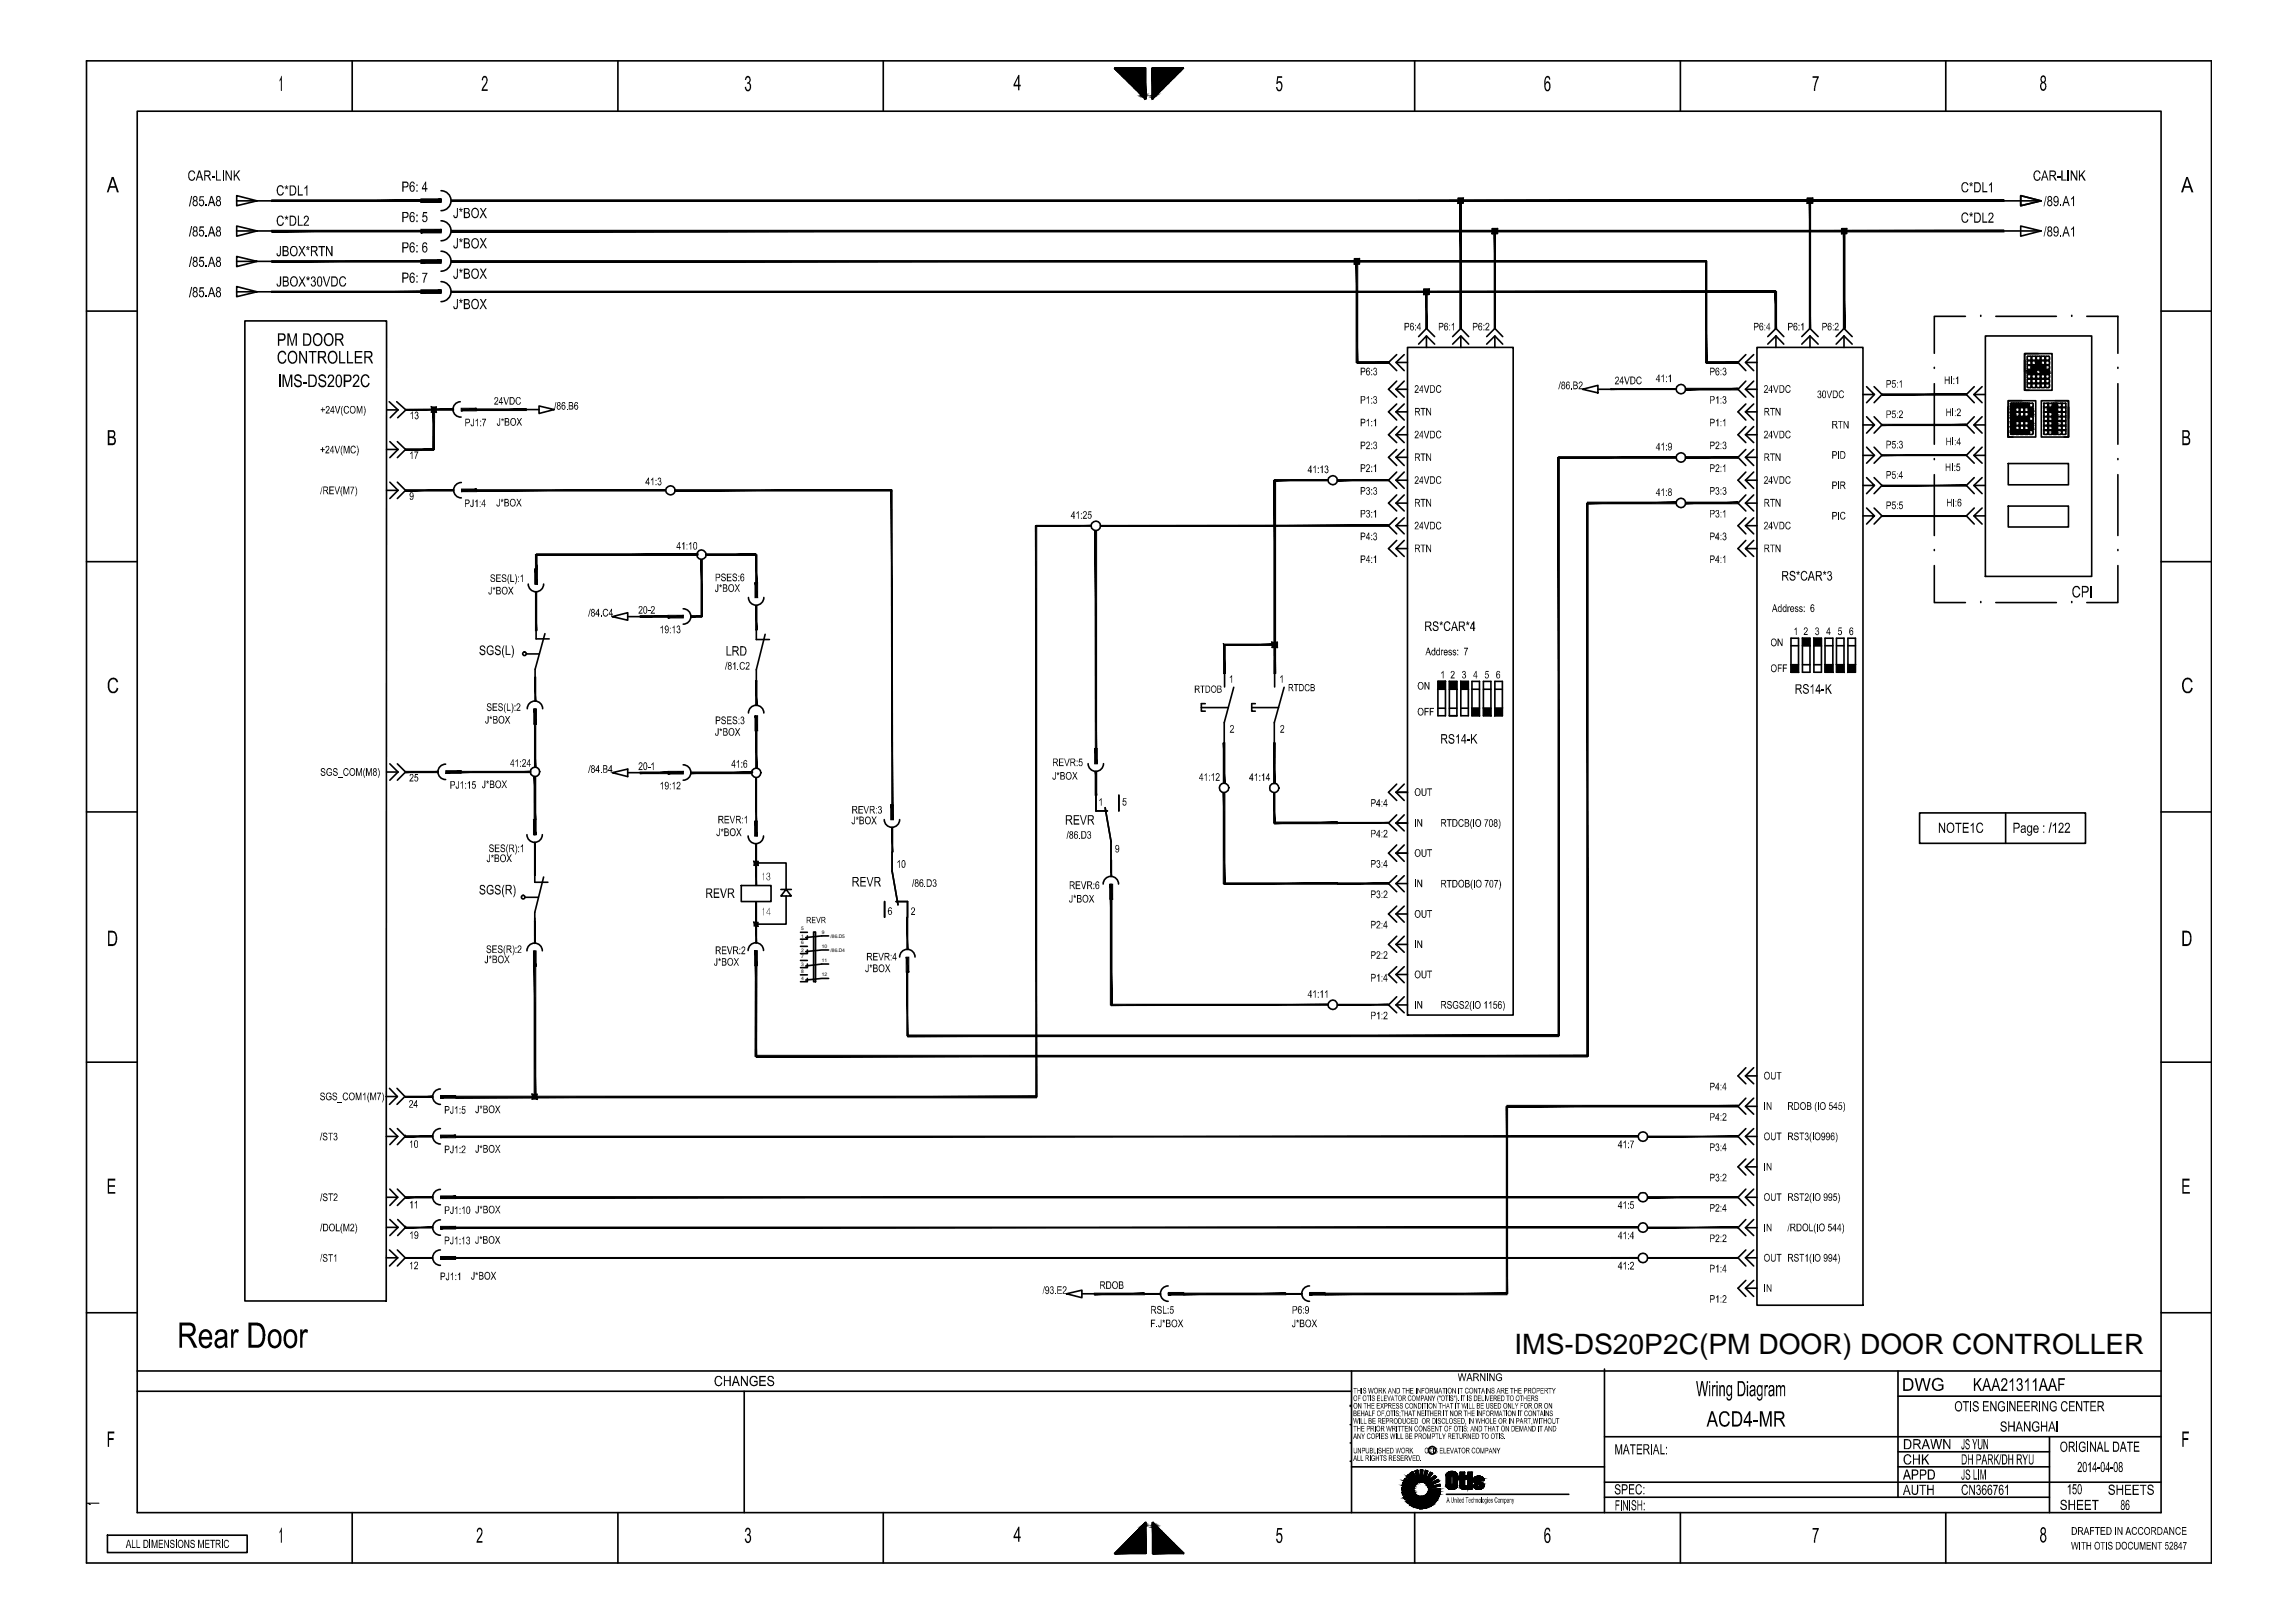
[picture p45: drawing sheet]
<svg xmlns="http://www.w3.org/2000/svg" width="297mm" height="210mm" viewBox="0 0 297 210" stroke-linecap="round" stroke-linejoin="round" font-family="sans-serif">
<defs><g id="words">
<text font-size="3.6" x="195.9" y="175.3">IMS-DS20P2C(PM DOOR) DOOR CONTROLLER</text>
<g font-size=".6">
<text x="103.6" y="120.4">5</text>
<text x="103.6" y="121.3">1</text>
<text x="103.6" y="122.2">6</text>
<text x="103.6" y="123.1">2</text>
<text x="103.6" y="124">7</text>
<text x="103.6" y="125">3</text>
<text x="103.6" y="125.9">8</text>
<text x="106.3" y="124.5">11</text>
<text x="106.3" y="122.7">10</text>
<text x="106.3" y="120.9">9</text>
<text x="107.5" y="121.3">/86.D5</text>
<text x="107.5" y="123.1">/86.D4</text>
<text x="103.6" y="126.8">4</text>
<text x="106.3" y="126.4">12</text>
</g>
</g></defs>
<!-- layer: 5 -->
<g fill="#000">
<path d="M24.7 37.1h.2l-.3 1.4h-.2zM24.7 33.2h.2l-.3 1.3h-.2zM24.7 29.3h.2l-.3 1.3h-.2zM24.7 25.4h.2l-.3 1.3h-.2zM24.5 22.2l.2-.1a.4 .4 0 0 1 .5 .3l-.1 .1a.34 .34 0 0 0-.4-.3 .34 .34 0 0 0-.2 .5v.1a.33 .33 0 0 0 .2 .4 .33 .33 0 0 0 .4-.1v-.2h.1a.45 .45 0 0 1-.4 .5 .45 .45 0 0 1-.4-.5v-.5zM25.8 37.2h.6v.1h-.4l-.1 .4a.38 .38 0 0 1 .5 0 .38 .38 0 0 1 0 .5 .35 .35 0 0 1-.4 .3 .35 .35 0 0 1-.3-.4h.2a.21 .21 0 0 0 .3 .2 .21 .21 0 0 0 .1-.3 .2 .2 0 0 0-.2-.3 .2 .2 0 0 0-.2 .1h-.1zM25.8 33.2h.6v.2h-.4l-.1 .3a.38 .38 0 0 1 .5 .1 .38 .38 0 0 1-.1 .5 .33 .33 0 0 1-.3 .2 .33 .33 0 0 1-.3-.3h.2a.2 .2 0 0 0 .2 .2 .2 .2 0 0 0 .2-.3l-.1-.3h-.2l-.2 .1zM25.8 29.3h.6v.2h-.4l-.1 .3a.4 .4 0 0 1 .5 .1 .4 .4 0 0 1-.1 .6 .32 .32 0 0 1-.4 .1 .32 .32 0 0 1-.2-.3l.2-.1a.2 .2 0 0 0 .2 .3 .2 .2 0 0 0 .2-.3 .21 .21 0 0 0-.1-.3 .21 .21 0 0 0-.3 .1h-.1zM25.8 25.4h.6v.1h-.4l-.1 .4a.37 .37 0 0 1 .4 .1 .37 .37 0 0 1 .1 .4 .34 .34 0 0 1-.4 .3 .34 .34 0 0 1-.3-.4h.2a.2 .2 0 0 0 .2 .2 .2 .2 0 0 0 .2-.3 .21 .21 0 0 0-.1-.2 .21 .21 0 0 0-.3 .1l-.1-.1zM26.6 38.3h.2v.1h-.2zM26.6 34.3h.2v.2h-.2zM26.6 30.4h.2v.2h-.2z"/>
<path d="M26.6 26.5h.2v.2h-.2zM27.4 22.8h.4v.2h-.4zM28 22.1h.1v1.1h.5v.2h-.6zM28.8 22.1h.1v1.3h-.1zM29.2 22.1h.1l.6 1v-1h.1v1.3h-.1l-.6-1v1h-.1zM30.2 22.1h.2v.6l.5-.6h.2l-.5 .5 .5 .8h-.2l-.4-.7-.1 .2v.5h-.2zM36.2 31.8h.1v1a.3 .3 0 0 1-.2 .4 .3 .3 0 0 1-.3-.4h.1a.18 .18 0 0 0 .2 .2 .18 .18 0 0 0 .1-.3zM36.2 35.8h.2v.9a.31 .31 0 0 1-.2 .4 .31 .31 0 0 1-.4-.2v-.2h.1a.18 .18 0 0 0 .2 .3 .17 .17 0 0 0 .1-.3zM36 24h.1a.41 .41 0 0 1 .6 .3l-.1 .1a.34 .34 0 0 0-.4-.3 .34 .34 0 0 0-.2 .5v.1a.33 .33 0 0 0 .2 .4 .33 .33 0 0 0 .4-.3l.1 .1v.2a.45 .45 0 0 1-.6 .2 .45 .45 0 0 1-.3-.5v-.3zM35.9 28.1a.44 .44 0 0 1 .5-.2 .44 .44 0 0 1 .3 .4h-.1a.35 .35 0 0 0-.5-.2 .35 .35 0 0 0-.1 .5 .33 .33 0 0 0 .1 .4 .33 .33 0 0 0 .4-.1l.1-.2 .1 .1a.45 .45 0 0 1-.5 .5 .45 .45 0 0 1-.4-.6v-.3zM36.8 24.1l.2 .1v-.2h.1a.11 .11 0 0 0 0 .1 .11 .11 0 0 0 .2 0v.1l-.2 .1 .2 .1-.2 .1v-.2l-.1 .2-.1-.1 .1-.1h-.2zM36.8 28l.2 .1v-.2h.1v.2l.2-.1v.2h-.2l.2 .2h-.2v-.2l-.1 .2h-.1l.1-.2h-.1z"/>
<path d="M38.5 24h.2v1.1h.5v.2h-.7zM38.5 27.9h.2v1.2h.5v.1h-.7zM38.6 31.8h.2l.2 .5 .3-.5h.2l-.4 .7 .5 .6h-.2l-.4-.5-.3 .5h-.1l.4-.6zM38.7 35.8h.1l.3 .5 .3-.5h.1l-.3 .6 .4 .7h-.2l-.3-.6-.4 .6h-.1l.4-.7zM39.6 32h.2v-.2h.1l-.1 .2h.2l.1 .1h-.2l.1 .2-.1 .1-.1-.2-.1 .2-.1-.1 .2-.1-.2-.1zM39.6 35.9l.2 .1v-.3h.1v.3l.2-.1v.1l-.2 .1 .1 .1-.1 .1-.1-.2v.2l-.1-.1 .1-.1-.2-.1zM39.7 24h.1v1.3h-.2v-1l-.2 .2v-.2l.2-.1zM39.4 28a.41 .41 0 0 1 .6 .2 .41 .41 0 0 1-.3 .5l-.3 .4h.6v.1h-.7l.1-.3 .2-.2a.38 .38 0 0 0 0-.7l-.1 .1-.1 .2h-.1zM40.2 35.9a.33 .33 0 0 1 .5-.1 .33 .33 0 0 1 0 .6 .36 .36 0 0 1 .1 .6 .36 .36 0 0 1-.6-.3h.1a.24 .24 0 0 0 .3 .2 .24 .24 0 0 0 .2-.2 .24 .24 0 0 0-.3-.3h-.1l.1-.1a.19 .19 0 0 0 .2-.1 .19 .19 0 0 0-.1-.2 .19 .19 0 0 0-.2 .1v.1l-.2-.1zM41.2 31.8h.9v.2h-.4v1.1h-.2v-1.1h-.3zM42.2 31.8h.1l.6 1.1v-1.1h.1v1.3h-.1l-.6-1v1h-.1zM41.8 35.8h.1l.3 1.1 .4-1.1h.1l-.4 1.3h-.1z"/>
<path d="M44 35.9h.1a.41 .41 0 0 1 .7 .2l-.2 .1a.3 .3 0 0 0-.3-.3 .3 .3 0 0 0-.3 .4v.2a.37 .37 0 0 0 .1 .4 .37 .37 0 0 0 .4 0l.2-.3 .1 .1-.1 .1a.44 .44 0 0 1-.5 .3 .44 .44 0 0 1-.3-.5v-.4zM54.6 35.3h.7l-.3 .6-.1 .7h-.1v-.4l.3-.8h-.5zM54.8 27.4h.5v.2h-.5v.3a.36 .36 0 0 1 .4 .1 .36 .36 0 0 1 .1 .4 .34 .34 0 0 1-.3 .3 .34 .34 0 0 1-.4-.3h.2a.23 .23 0 0 0 .2 .2 .23 .23 0 0 0 .2-.3 .22 .22 0 0 0-.2-.3 .22 .22 0 0 0-.2 .2l-.2-.1zM59.1 38.7h.1v.9a.31 .31 0 0 1-.2 .4 .31 .31 0 0 1-.4-.4h.2a.18 .18 0 0 0 .1 .3 .18 .18 0 0 0 .2-.3zM59.1 34.8h.1v.8a.31 .31 0 0 1-.2 .5 .31 .31 0 0 1-.4-.3v-.1h.2a.16 .16 0 0 0 .1 .2 .16 .16 0 0 0 .2-.2zM59.1 30.8h.1v1a.31 .31 0 0 1-.2 .4 .31 .31 0 0 1-.4-.4h.2a.16 .16 0 0 0 .1 .2 .16 .16 0 0 0 .2-.2zM59.1 26.9h.1v.9a.31 .31 0 0 1-.2 .4 .31 .31 0 0 1-.4-.3l.2-.1a.18 .18 0 0 0 .1 .3 .18 .18 0 0 0 .2-.3zM59.4 38.8l.2 .1v-.2h.1v.2l.1-.1 .1 .1-.2 .1 .1 .1-.1 .1-.1-.2-.1 .2 .1-.2-.2-.1zM59.4 34.9l.2 .1v-.2h.1v.2l.1-.1 .1 .1-.2 .1 .1 .1-.1 .1-.1-.2-.1 .2v-.1l.1-.1-.2-.1zM59.4 30.9l.2 .1v-.2h.1v.2l.1-.1v.2a.11 .11 0 0 0-.1 .1 .11 .11 0 0 0 .1 .1l-.1 .1-.1-.2-.1 .2v-.1l.1-.2h-.1zM59.4 27l.2 .1v-.2h.1v.2l.1-.1 .1 .1-.2 .1 .1 .1-.1 .1-.1-.1-.1 .1v-.1l.1-.1h-.2zM62.1 34.8h.1l.3 .5 .3-.5h.2l-.4 .6 .4 .7h-.2l-.3-.6-.3 .6h-.2l.5-.7z"/>
<path d="M62.1 30.8h.1l.3 .5 .3-.5h.2l-.4 .7 .4 .6h-.2l-.3-.5-.3 .5h-.2l.5-.6zM62.1 26.9h.1l.3 .5 .3-.5h.2l-.4 .6 .4 .7h-.2l-.3-.6-.3 .6h-.2l.5-.7zM253.8 23.7a.45 .45 0 0 1 .5-.1 .45 .45 0 0 1 .3 .4h-.1a.34 .34 0 0 0-.4-.2 .34 .34 0 0 0-.2 .4v.1a.34 .34 0 0 0 .2 .4 .34 .34 0 0 0 .4-.1v-.2l.1 .1a.46 .46 0 0 1-.5 .4 .46 .46 0 0 1-.3-.6zM253.8 27.7l.2-.1a.41 .41 0 0 1 .6 .3h-.1a.33 .33 0 0 0-.4-.3 .33 .33 0 0 0-.2 .5v.1a.33 .33 0 0 0 .2 .5 .33 .33 0 0 0 .4-.3h.1v.2a.47 .47 0 0 1-.6 .2 .47 .47 0 0 1-.2-.6zM254.8 23.7l.2 .1-.1-.2h.2l-.1 .2 .2-.1v.1l-.1 .1 .1 .1-.1 .1-.1-.2-.1 .2-.1-.1 .1-.1-.1-.1zM254.8 27.6l.2 .1-.1-.2h.2l-.1 .2 .2-.1v.2h-.1l.1 .2h-.1l-.1-.1-.1 .1h-.1l.1-.2h-.1zM256.5 23.6h.1v1.1h.5v.2h-.6zM256.5 27.5h.1v1.2h.5v.1h-.6zM257.6 23.6h.1v1.3h-.1v-1l-.3 .1v-.1zM257.3 27.6a.38 .38 0 0 1 .5 .1 .38 .38 0 0 1-.1 .5l-.3 .5h.5v.1h-.7l.1-.3 .4-.3a.27 .27 0 0 0 .1-.4 .27 .27 0 0 0-.3-.2l-.1 .3h-.2zM263.3 22.1h.1a.42 .42 0 0 1 .6 .3l-.2 .1a.31 .31 0 0 0-.3-.3 .31 .31 0 0 0-.3 .4v.2a.34 .34 0 0 0 .2 .4 .34 .34 0 0 0 .4-.2l.1-.1h.1v.2a.46 .46 0 0 1-.6 .3 .46 .46 0 0 1-.3-.6l.1-.5zM264.7 29.3h.1l-.3 1.3h-.1z"/>
<path d="M264.7 25.4h.1l-.3 1.3h-.1zM266.1 22.8h.4v.2h-.4zM266.5 30.4h.2v.2h-.2zM266.5 26.5h.2v.2h-.2zM266.7 22.1h.1v1.1h.5v.2h-.6zM267.5 22.1h.2v1.3h-.2zM267.9 22.1h.2l.5 1v-1h.1v1.3h-.1l-.6-1v1h-.1zM267.9 29.6l.4-.3v1.3h-.1v-1l-.2 .2zM268.2 25.4h.1v1.3h-.1v-1l-.3 .1v-.1zM269 22.1h.1v.6l.5-.6h.2l-.4 .5 .4 .8h-.2l-.3-.7-.2 .2v.5h-.1zM61.2 54.2h.1v.7a.22 .22 0 0 1-.2 .3 .22 .22 0 0 1-.2-.3h.1l.1 .2 .1-.1zM61.7 54.2h.1v1h-.1v-.8l-.2 .1v-.1z"/>
<path d="M62.1 38.7h.1l.3 .5 .3-.5h.2l-.4 .6 .4 .7h-.2l-.3-.5-.3 .5h-.2l.5-.7zM62.4 54.2h.5l-.3 1h-.1v-.3l.3-.6h-.4zM64.6 54.1h.1v.7a.21 .21 0 0 1 0 .3 .21 .21 0 0 1-.3 0 .21 .21 0 0 1 0-.3v.2l.2-.1zM64 51.4a.32 .32 0 0 1 .4 .2 .32 .32 0 0 1-.2 .4l-.1 .2h.3v.2h-.5l.1-.2 .1-.1a.39 .39 0 0 0 .1-.6l-.1 .1v.1h-.2zM64.9 54.2l.1 .1v-.2v.2l.2-.1-.1 .3-.1-.1v.1l-.1-.1h.1l-.2-.1zM65.1 51.4h.1l.3 .9 .3-.9-.3 1h-.1zM66.9 54.1h.1l.2 .4 .2-.4h.1l-.3 .5 .3 .5h-.1l-.2-.4-.3 .4h-.1l.3-.5zM66.8 51.5h.1a.28 .28 0 0 1 .3-.1 .28 .28 0 0 1 .2 .2l-.1 .1a.27 .27 0 0 0-.4-.2 .27 .27 0 0 0-.1 .4 .24 .24 0 0 0 .2 .4 .24 .24 0 0 0 .3-.3l.1 .1-.1 .2-.2 .1a.44 .44 0 0 1-.4-.7zM176.8 51.5l.3-.2v.9h-.1v-.7l-.2 .1zM176.8 54.4l.3-.2v1h-.1v-.8l-.2 .2zM176.8 57.2a.3 .3 0 0 1 .4 .1 .3 .3 0 0 1-.1 .4l-.3 .3h.4v.1h-.5l.2-.4a.27 .27 0 0 0 .2-.2 .27 .27 0 0 0-.1-.3l-.2 .1v.1zM177.7 51.4a.26 .26 0 0 1 .4-.1 .26 .26 0 0 1-.1 .4 .26 .26 0 0 1 .1 .5 .27 .27 0 0 1-.5-.2l.1-.1a.18 .18 0 0 0 .2 .2 .18 .18 0 0 0 .2-.2 .18 .18 0 0 0-.2-.1v-.2a.14 .14 0 0 0 .2 0 .14 .14 0 0 0-.2-.2 .14 .14 0 0 0-.1 .1h-.2z"/>
<path d="M177.7 47.6a.26 .26 0 0 1 .4 .1 .26 .26 0 0 1-.1 .3 .26 .26 0 0 1 .1 .5 .27 .27 0 0 1-.5-.2h.1a.19 .19 0 0 0 .3 .2 .19 .19 0 0 0 .1-.3 .19 .19 0 0 0-.2-.1v-.1a.14 .14 0 0 0 .1-.1 .14 .14 0 0 0 0-.2 .14 .14 0 0 0-.2 .1h-.2zM177.7 57.2a.26 .26 0 0 1 .4 0 .26 .26 0 0 1-.1 .4 .26 .26 0 0 1 .1 .5 .27 .27 0 0 1-.5-.2h.2a.16 .16 0 0 0 .2 .1 .16 .16 0 0 0 .1-.2l-.2-.2a.15 .15 0 0 0 .1-.2 .15 .15 0 0 0-.2-.1v.1h-.2zM177.9 54.2h.1v1h-.1v-.8l-.2 .2zM183.1 50a.3 .3 0 0 1 .4 0 .3 .3 0 0 1-.1 .5l-.3 .2h.4v.1h-.5v-.1l.3-.4a.18 .18 0 0 0 .1-.3 .18 .18 0 0 0-.3 .1h-.1zM183.1 55.8a.3 .3 0 0 1 .4 .1 .3 .3 0 0 1-.1 .4l-.3 .3h.4v.1h-.5l.2-.4a.29 .29 0 0 0 .1-.5h-.1l-.1 .2h-.1zM183.8 58.7h.6v.1h-.2v.8h-.2v-.8h-.2zM183.8 52.8h.6v.1h-.2v.9h-.2v-.9h-.2zM184.5 58.7h.1l.5 .8v-.8v.9l-.5-.7v.7h-.1zM184.5 52.8h.1l.5 .8v-.8v1l-.5-.8v.8h-.1zM184.2 49.9h.1l.2 .8 .3-.8h.1l-.3 .9h-.1zM184.2 55.8h.1l.2 .8 .3-.8h.1l-.3 .9h-.1zM185.9 50a.32 .32 0 0 1 .3-.2 .32 .32 0 0 1 .3 .3l-.1 .1a.26 .26 0 0 0-.4-.2 .26 .26 0 0 0-.1 .4 .24 .24 0 0 0 .2 .3 .24 .24 0 0 0 .3-.2h.1a.34 .34 0 0 1-.4 .3 .34 .34 0 0 1-.3-.4z"/>
<path d="M185.9 55.8a.33 .33 0 0 1 .3-.1 .33 .33 0 0 1 .3 .3h-.1a.25 .25 0 0 0-.4-.2 .25 .25 0 0 0-.1 .4 .25 .25 0 0 0 .1 .4 .25 .25 0 0 0 .4-.2h.1a.35 .35 0 0 1-.5 .3 .35 .35 0 0 1-.2-.4zM188 41.8h.1v1h-.1v-.8l-.2 .1zM192.2 41.9a.29 .29 0 0 1 .5 0 .29 .29 0 0 1-.2 .4l-.2 .3h.4v.2h-.5v-.3l.3-.2a.24 .24 0 0 0 0-.4h-.2l-.1 .2v-.1zM209 48.8a.29 .29 0 0 1 .4 .1 .29 .29 0 0 1-.1 .4l-.2 .3h.3v.1h-.5l.1-.3h.1a.32 .32 0 0 0 .1-.5l-.3 .1zM210.1 48.7h.1l.3 .9 .2-.9h.1l-.3 1h-.1zM211.8 48.8a.31 .31 0 0 1 .4-.1 .31 .31 0 0 1 .2 .3h-.1a.25 .25 0 0 0-.3-.1 .25 .25 0 0 0-.2 .3 .25 .25 0 0 0 .1 .4 .25 .25 0 0 0 .4-.2h.1a.34 .34 0 0 1-.4 .3 .34 .34 0 0 1-.3-.3v-.3zM215.2 57.3v1v-.8l-.3 .2zM215.2 48.5v.9v-.7l-.3 .1v-.1zM215.9 48.7l.3-.2v.9h-.2v-.7l-.1 .1zM233.2 41.8h.1v1h-.1v-.8l-.2 .1v-.1zM237.4 41.8a.3 .3 0 0 1 .4 .2 .3 .3 0 0 1-.1 .4l-.2 .2h.4v.2h-.6l.1-.3 .2-.1a.26 .26 0 0 0 .2-.3 .26 .26 0 0 0-.3-.2v.2l-.1-.1zM61.1 64.6h.2v.7a.22 .22 0 0 1-.2 .3 .22 .22 0 0 1-.3-.3l.2 .2a.11 .11 0 0 0 .2 0 .11 .11 0 0 0-.1-.2z"/>
<path d="M61.5 64.9l.3-.3v1h-.1v-.7l-.2 .1zM64.6 64.6h.1v.6a.21 .21 0 0 1-.1 .3 .21 .21 0 0 1-.3 0 .21 .21 0 0 1 0-.3l.1 .2h.2zM64.8 64.6l.1 .1v-.1h.1v.1l.1-.1v.2h-.1l.1 .1-.1 .1v-.2l-.1 .2v-.2l-.1-.1zM66.8 64.6h.1l.2 .3 .4-.3-.3 .4 .3 .5h-.1l-.3-.4-.2 .4h-.1l.3-.5zM82.6 78.5a.29 .29 0 0 1 .5 .1 .29 .29 0 0 1-.1 .4l-.3 .3h.4v.1h-.5v-.2l.2-.1a.45 .45 0 0 0 .1-.6 .14 .14 0 0 0-.2 .1 .14 .14 0 0 0 0 .1h-.1zM83.8 79h.3v.1h-.3zM84.5 61.8v1h-.1v-.8l-.2 .2v-.1zM84.3 78.5a.29 .29 0 0 1 .3 0 .29 .29 0 0 1 0 .4l-.3 .4h.4v.1h-.5l.2-.4a.26 .26 0 0 0 .2-.2 .26 .26 0 0 0-.2-.3l-.1 .2h-.1zM85.1 61.9a.25 .25 0 0 1 .4 0 .25 .25 0 0 1-.1 .4 .27 .27 0 0 1 .2 .4 .27 .27 0 0 1-.5 0v-.2h.1a.16 .16 0 0 0 .3 .1 .16 .16 0 0 0-.1-.2l-.1-.1 .1-.1a.16 .16 0 0 0 .1-.2 .16 .16 0 0 0-.2-.1 .16 .16 0 0 0-.1 .2h-.1zM88.2 70.4l.3-.3v1h-.1v-.7l-.1 .1zM89.3 70.1h.1v1h-.1v-.7l-.2 .1zM92.8 75.6h.1v.7a.22 .22 0 0 1-.1 .3 .22 .22 0 0 1-.3-.2l.1-.1v.2h.2z"/>
<path d="M93.1 75.7l.1 .1v-.2h.1l-.1 .2 .2-.1-.1 .3-.1-.1-.1 .1v-.1l.1-.1h-.1zM93.4 74.3a.29 .29 0 0 1 .3-.1 .29 .29 0 0 1 .2 .3h-.1a.17 .17 0 0 0-.2-.2 .17 .17 0 0 0-.1 .3 .31 .31 0 0 1 .4 .3 .31 .31 0 0 1-.3 .4 .31 .31 0 0 1-.3-.4h.1a.24 .24 0 0 0 .2 .2 .24 .24 0 0 0 .2-.2l-.1-.1a.37 .37 0 0 1-.4-.3zM94 74.3h.6h-.4v.3h.4v.2h-.4v.3h.4v.1h-.6zM94.8 74.3a.3 .3 0 0 1 .3-.1 .3 .3 0 0 1 .2 .3 .19 .19 0 0 0-.2-.2 .19 .19 0 0 0-.2 .2v.1a.39 .39 0 0 1 .4 .5 .3 .3 0 0 1-.4 .1 .3 .3 0 0 1-.1-.3 .2 .2 0 0 0 .2 .2 .2 .2 0 0 0 .2-.1 .2 .2 0 0 0-.1-.2 .29 .29 0 0 1-.3-.2 .29 .29 0 0 1 0-.3zM95.1 75.6h.1l.2 .4 .2-.4h.1l-.3 .5 .3 .5h-.1l-.2-.4-.3 .4h-.1l.3-.5zM139.2 66.4l.3-.3v1v-.7l-.2 .1zM140.1 66.3a.28 .28 0 0 1 .5 0 .28 .28 0 0 1-.2 .4l-.2 .3h.4v.1h-.5l.2-.4a.28 .28 0 0 0 .1-.4l-.3 .1zM140.8 66.2h.4v.1h-.3l-.1 .2a.3 .3 0 0 1 .4 .2 .3 .3 0 0 1-.1 .4h-.2l-.2-.1v-.1l.1-.1a.17 .17 0 0 0 .2 .2 .17 .17 0 0 0 .1-.2l-.1-.2-.3 .1zM170.1 60.2h.1v1h-.1v-.7l-.2 .1zM170.8 60.5l.3-.3v1h-.1v-.7l-.2 .1zM171.4 60.4a.25 .25 0 0 1 .4-.1 .25 .25 0 0 1-.1 .4 .28 .28 0 0 1 .1 .5 .28 .28 0 0 1-.5-.2h.2a.16 .16 0 0 0 .2 .1 .16 .16 0 0 0 0-.3l-.2-.1a.16 .16 0 0 0 .3-.1 .15 .15 0 0 0-.2-.2 .15 .15 0 0 0-.1 .1zM176.8 63.2a.25 .25 0 0 1 .4-.1 .25 .25 0 0 1-.1 .4 .27 .27 0 0 1 0 .5 .27 .27 0 0 1-.4-.2h.1a.18 .18 0 0 0 .3 .1 .18 .18 0 0 0 0-.3l-.2-.1a.16 .16 0 0 0 .2-.1 .16 .16 0 0 0-.1-.2 .16 .16 0 0 0-.2 0v.1z"/>
<path d="M176.8 66a.24 .24 0 0 1 .3 .1 .24 .24 0 0 1 0 .3 .28 .28 0 0 1 .1 .5 .28 .28 0 0 1-.5-.2h.1a.18 .18 0 0 0 .2 .2 .18 .18 0 0 0 .2-.2 .18 .18 0 0 0-.2-.2h-.1v-.1a.15 .15 0 0 0 .2-.1 .15 .15 0 0 0-.1-.2 .15 .15 0 0 0-.2 .2zM176.8 60.2a.29 .29 0 0 1 .4 .1 .29 .29 0 0 1-.1 .4l-.3 .3h.4v.1h-.5l.1-.2 .1-.2a.32 .32 0 0 0 .1-.5h-.1l-.1 .2zM177.7 63.1a.26 .26 0 0 1 .4 .1 .26 .26 0 0 1-.1 .3 .28 .28 0 0 1 .1 .5 .28 .28 0 0 1-.5-.2h.1a.19 .19 0 0 0 .3 .1 .19 .19 0 0 0 .1-.2 .19 .19 0 0 0-.2-.2 .14 .14 0 0 0 .1-.1 .14 .14 0 0 0 0-.2 .14 .14 0 0 0-.2 0l-.2 .1zM177.7 69a.26 .26 0 0 1 .4 0 .26 .26 0 0 1-.1 .4 .27 .27 0 0 1 .1 .5 .29 .29 0 0 1-.5-.3h.1a.19 .19 0 0 0 .3 .2 .19 .19 0 0 0 .1-.2 .19 .19 0 0 0-.2-.2v-.1a.16 .16 0 0 0 .2 0 .16 .16 0 0 0-.1-.2 .16 .16 0 0 0-.2 0v.1h-.2zM177.9 60.1h.1v1h-.1v-.8l-.2 .2zM177.7 66.2l.3-.2v1h-.1v-.8l-.1 .1zM177.7 72.1l.3-.2v1h-.1v-.8l-.1 .1zM183.1 61.7a.3 .3 0 0 1 .4 .1 .3 .3 0 0 1-.1 .4l-.3 .3h.4v.1h-.5l.1-.2 .2-.3a.18 .18 0 0 0 .1-.3 .18 .18 0 0 0-.3 .1h-.1zM183.1 67.6a.29 .29 0 0 1 .4 .1 .29 .29 0 0 1-.1 .4l-.3 .3h.4v.1h-.5l.2-.3a.43 .43 0 0 0 .2-.6h-.2l-.2 .2zM183.8 70.5h.6v.1h-.2v.9h-.2v-.9h-.2zM183.8 64.6h.6v.1h-.2v.9h-.2v-.9h-.2zM184.5 70.5h.1l.5 .7v-.7v1l-.5-.8v.8h-.1z"/>
<path d="M184.5 64.6h.1l.5 .8v-.8v1l-.5-.8v.8h-.1zM184.2 61.6h.1l.2 .9 .3-.9h.1l-.3 1h-.1zM184.2 67.5h.1l.2 .9 .3-.9h.1l-.3 1h-.1zM185.9 61.7a.33 .33 0 0 1 .6 .2h-.1a.27 .27 0 0 0-.4-.1 .27 .27 0 0 0-.1 .4 .24 .24 0 0 0 .2 .3 .24 .24 0 0 0 .3-.2 .16 .16 0 0 1 0 .2 .16 .16 0 0 1-.1 .1 .36 .36 0 0 1-.4-.1 .36 .36 0 0 1-.1-.4zM185.9 67.6a.33 .33 0 0 1 .6 .2h-.1a.27 .27 0 0 0-.4-.1 .27 .27 0 0 0-.1 .4 .24 .24 0 0 0 .2 .3 .24 .24 0 0 0 .3-.2 .24 .24 0 0 1-.1 .3 .24 .24 0 0 1-.3 0 .61 .61 0 0 1-.1-.9zM215.2 63.2v1v-.8l-.3 .1v-.1zM66.7 98.5l.3-.2v.9h-.1v-.7l-.2 .1zM67.6 98.3a.29 .29 0 0 1 .4 .1 .29 .29 0 0 1-.1 .4l-.2 .3h.3v.1h-.5l.2-.3a.39 .39 0 0 0 .2-.6h-.2v.3l-.2-.1zM82.6 98.8a.29 .29 0 0 1 .5 0 .29 .29 0 0 1-.2 .4l-.2 .3h.4v.2h-.5v-.3l.2-.1a.32 .32 0 0 0 .1-.5l-.3 .1zM83.8 99.2h.3v.2h-.3zM84.3 98.9l.3-.3v1.1h-.1v-.9l-.2 .2zM85.4 81.2l.3-.3v1.1v-.8l-.2 .1z"/>
<path d="M87 81.2l.3-.3v1.1h-.1v-.8l-.2 .1zM87.6 81a.24 .24 0 0 1 .4 .1 .24 .24 0 0 1-.1 .3 .28 .28 0 0 1 .1 .5 .28 .28 0 0 1-.5-.2h.1a.16 .16 0 0 0 .3 .1 .16 .16 0 0 0 0-.3h-.2v-.1a.14 .14 0 0 0 .2-.1 .14 .14 0 0 0-.1-.2 .14 .14 0 0 0-.2 .1h-.1zM92.9 94.2h.1v.7a.24 .24 0 0 1-.3 .3 .24 .24 0 0 1-.2-.3h.1v.1a.11 .11 0 0 0 .2 .1 .11 .11 0 0 0 .1-.1zM93.1 94.3l.1 .1 .1-.2v.2l.1-.1v.1h-.1l.1 .2h-.1v-.1l-.1 .1h-.1l.1-.1-.1-.1zM93.4 92.8a.34 .34 0 0 1 .5 .2h-.1a.17 .17 0 0 0-.2-.2 .17 .17 0 0 0-.1 .2 .17 .17 0 0 0 .2 .1 .3 .3 0 0 1 .2 .4 .3 .3 0 0 1-.3 .2 .3 .3 0 0 1-.3-.3h.1a.19 .19 0 0 0 .2 .2 .19 .19 0 0 0 .2-.2 .19 .19 0 0 0-.3-.1v-.1a.3 .3 0 0 1-.1-.4zM94 85.6h.1l-.2 1.1h-.1zM94.1 92.7h.5v.1h-.4v.3h.4v.2h-.4v.3h.5v.1h-.6zM94.8 92.8a.29 .29 0 0 1 .4-.1 .29 .29 0 0 1 .1 .3 .18 .18 0 0 0-.2-.2 .18 .18 0 0 0-.2 .2 .18 .18 0 0 0 .2 .1 .32 .32 0 0 1 .3 .4 .32 .32 0 0 1-.4 .3 .32 .32 0 0 1-.2-.4 .24 .24 0 0 0 .3 .2 .24 .24 0 0 0 .2-.2l-.1-.1a.37 .37 0 0 1-.4-.3zM95.1 94.2h.1l.2 .4 .2-.4h.2l-.3 .5 .3 .5h-.2l-.2-.4-.2 .4h-.1l.2-.5zM94.8 85.9l.3-.2v1h-.1v-.8l-.1 .1zM95.4 86.5h.1v.2h-.1zM95.3 98.6l.3-.3v1.1h-.1v-.8l-.2 .1z"/>
<path d="M95.9 92.8a.24 .24 0 0 1 .3 0 .24 .24 0 0 1 0 .4 .27 .27 0 0 1 .1 .4 .27 .27 0 0 1-.5 0l.1-.2a.16 .16 0 0 0 .2 .2 .16 .16 0 0 0 .1-.3l-.1-.1-.1 .1v-.2a.15 .15 0 0 0 .2-.1 .15 .15 0 0 0-.1-.2 .15 .15 0 0 0-.2 .2h-.1zM95.7 85.9a.33 .33 0 0 1 .4-.3 .33 .33 0 0 1 .3 .3l-.1 .1a.24 .24 0 0 0-.3-.2 .24 .24 0 0 0-.2 .3v.1a.25 .25 0 0 0 .2 .4 .25 .25 0 0 0 .3-.3l.1 .1a.36 .36 0 0 1-.5 .2 .36 .36 0 0 1-.2-.5zM96.5 85.7a.3 .3 0 0 1 .5 .2 .3 .3 0 0 1-.2 .4l-.2 .2h.4v.2h-.6l.3-.4a.27 .27 0 0 0 .2-.3 .27 .27 0 0 0-.2-.2l-.1 .1v.1l-.1-.1zM184.3 91.6h.5v.1h-.4v.3h.4v.2h-.4v.4h-.1zM184.3 88.3h.1l.4 .7v-.7h.1v.9h-.1l-.4-.7v.7h-.1zM185 91.6h.5v.1h-.4v.3h.3v.2h-.3v.4h-.1zM185.4 80.6a.35 .35 0 0 1 .4-.2 .35 .35 0 0 1 .3 .4h-.1a.24 .24 0 0 0-.2-.2 .24 .24 0 0 0-.3 .1v.2h.1a.39 .39 0 0 1 .5 .3 .39 .39 0 0 1-.3 .5 .39 .39 0 0 1-.5-.3v-.2h.2a.24 .24 0 0 0 .2 .3 .24 .24 0 0 0 .2-.2 .24 .24 0 0 0-.3-.2 .41 .41 0 0 1-.2-.5zM186.3 80.5l.1 .1v-.2h.1v.2l.2-.1v.1l-.2 .1 .1 .1-.1 .1v-.2l-.1 .2h-.1l.1-.2-.2-.1zM186.5 84.1v.1l.1-.1h.1v.1h-.1l-.1 .1v.5zM186.5 87l.2-.2v1v-.8l-.2 .2zM187.4 84.2a.22 .22 0 0 1 .2-.1 .22 .22 0 0 1 .2 .2l-.1-.1a.11 .11 0 0 0-.1 0 .11 .11 0 0 0-.1 .1 .11 .11 0 0 0 .2 .1 .24 .24 0 0 1 .2 .2 .24 .24 0 0 1-.3 .2 .24 .24 0 0 1-.2-.2l.1 .1a.12 .12 0 0 0 .2 0 .12 .12 0 0 0 0-.2 .12 .12 0 0 0-.1 0l-.2-.1zM186.9 80.6l.1-.1a.38 .38 0 0 1 .4-.1 .38 .38 0 0 1 .2 .4h-.1a.31 .31 0 0 0-.4-.2 .31 .31 0 0 0-.2 .4v.1a.33 .33 0 0 0 .2 .4 .33 .33 0 0 0 .4-.1v-.2l.1 .1a.43 .43 0 0 1-.5 .4 .43 .43 0 0 1-.3-.6z"/>
<path d="M187.9 84.2a.22 .22 0 0 1 .3-.1 .22 .22 0 0 1 .2 .2h-.1a.12 .12 0 0 0-.1-.2 .14 .14 0 0 0-.2 .2 .12 .12 0 0 0 .2 .1 .24 .24 0 0 1 .2 .2 .24 .24 0 0 1-.3 .2 .24 .24 0 0 1-.2-.2l.2 .1a.12 .12 0 0 0 .1 0 .12 .12 0 0 0 .1-.2 .12 .12 0 0 0-.2 0l-.2-.1zM187.7 86.9a.29 .29 0 0 1 .5 0 .29 .29 0 0 1-.1 .5l-.3 .3h.4v.1h-.5l.2-.4a.26 .26 0 0 0 .2-.2 .26 .26 0 0 0-.2-.3l-.1 .1v.1h-.1zM189.2 86.9a.23 .23 0 0 1 .4 0 .23 .23 0 0 1-.1 .3 .27 .27 0 0 1 .1 .5 .27 .27 0 0 1-.4-.2 .17 .17 0 0 0 .2 .2 .17 .17 0 0 0 .2-.2 .17 .17 0 0 0-.2-.2h-.1v-.1a.15 .15 0 0 0 .2-.1 .15 .15 0 0 0-.1-.2 .15 .15 0 0 0-.2 .2zM189.4 83.8h.5l-.3 .7v.3h-.1v-.3l.3-.6h-.4zM189.7 80.5l.1 .1v-.2h.1v.2l.2-.1v.1l-.2 .1 .1 .1v.1l-.1-.2-.1 .2h-.1l.1-.2-.1-.1zM190.6 80.4h.1v1.3h-.1v-1l-.2 .2v-.2zM192.2 86.8h.4v.2h-.4v.2a.31 .31 0 0 1 .4 .3 .31 .31 0 0 1-.4 .3l-.1-.2 .1-.1a.18 .18 0 0 0 .3 .1 .18 .18 0 0 0 0-.3l-.1-.1-.3 .1zM59.3 101.1h.1v.7a.22 .22 0 0 1-.2 .3 .22 .22 0 0 1-.3-.3h.2l.1 .2 .1-.1zM59.6 101.3l.3-.2v1h-.1v-.8l-.2 .1zM60.5 101.3l.3-.2v1h-.1v-.8l-.1 .1zM61.1 101.1h.4v.1h-.3v.3a.3 .3 0 0 1 .4 .1 .3 .3 0 0 1-.1 .4 .23 .23 0 0 1-.3 .1 .23 .23 0 0 1-.1-.3 .18 .18 0 0 0 .3 .2 .17 .17 0 0 0 0-.3v-.2l-.3 .1zM62.7 101h.1v.7a.22 .22 0 0 1-.1 .3 .22 .22 0 0 1-.3-.2l.1-.1v.2h.2z"/>
<path d="M62.9 101.1l.1 .1v-.2h.1v.2l.1-.1-.1 .3v-.1l-.1 .1v-.1v-.1h-.1zM64.9 101h.1l.2 .4 .3-.4h.1l-.3 .5 .3 .5h-.1l-.3-.4-.2 .4h-.1l.3-.5zM85.4 101.4l.3-.2v1v-.8l-.2 .1zM87 101.4l.3-.2v1h-.1v-.8l-.1 .1zM87.6 101.2a.29 .29 0 0 1 .4 .1 .29 .29 0 0 1-.1 .4l-.3 .3h.4v.2h-.5l.1-.3 .1-.1a.29 .29 0 0 0 .1-.5h-.2v.2h-.1zM93 107.2h.1v.7a.23 .23 0 0 1-.2 .3 .23 .23 0 0 1-.2-.3l.1 .1v.1l.2-.1zM93.3 107.3l.1 .1v-.2v.2l.2-.1v.1h-.2l.2 .2h-.1l-.1-.1v.1h-.1l.1-.2h-.2zM93.7 105.6h.6v.1h-.5v.3h.5v.1h-.5v.3h.5v.2h-.6zM94.4 105.6h.1l.3 .9 .2-.9h.1l-.3 1h-.1zM95.3 107.2h.1l.2 .4 .2-.4h.1l-.3 .5 .3 .5h-.1l-.2-.4-.3 .4h-.1l.3-.5zM96.5 105.6h.1v1h-.1v-.8l-.2 .1zM110.5 105.7h.1v.6a.23 .23 0 0 1-.2 .4 .23 .23 0 0 1-.2-.3h.1v.2l.2-.1z"/>
<path d="M110.8 105.7v.1v-.1h.1v.1l.2-.1v.2h-.2l.2 .1-.1 .1-.1-.1-.1 .1v-.1v-.1h-.1zM111.1 104.3h.5v.1h-.4v.3h.4v.1h-.4v.4h.4v.1h-.5zM111.3 113.5h.7v.1h-.6v.4h.6v.2h-.6v.4h.6v.1h-.7zM111.7 104.3h.1l.3 .9 .2-.9h.1l-.3 1h-.1zM112.1 113.5h.1l.3 1.1 .4-1.1h.1l-.4 1.2h-.1zM112.7 105.7h.2l.1 .3 .3-.3h.1l-.3 .4 .3 .6h-.1l-.2-.4-.3 .4h-.1l.3-.5zM113.6 104.4a.23 .23 0 0 1 .4 0 .23 .23 0 0 1-.1 .3 .28 .28 0 0 1 .2 .5 .28 .28 0 0 1-.5-.2h.1a.18 .18 0 0 0 .2 .1 .18 .18 0 0 0 .1-.2 .18 .18 0 0 0-.2-.1v-.1a.16 .16 0 0 0 .1-.1 .16 .16 0 0 0-.2-.2l-.1 .2zM116.3 111.3h.1v1h-.1v-.8l-.2 .2zM118.2 113.7h.1l-.2 1.1h-.1zM117.9 117.5a.29 .29 0 0 1 .5 0 .29 .29 0 0 1-.1 .5l-.3 .3h.4v.1h-.5l.1-.3a.3 .3 0 0 0 .2-.3 .3 .3 0 0 0-.1-.3l-.2 .2zM119.6 114.6h.1v.2h-.1zM120.7 113.8a.23 .23 0 0 1 .4 .1 .23 .23 0 0 1-.1 .3 .27 .27 0 0 1 .1 .5 .27 .27 0 0 1-.4-.2 .17 .17 0 0 0 .2 .1 .17 .17 0 0 0 .2-.1 .17 .17 0 0 0-.2-.2h-.1l.1-.1a.16 .16 0 0 0 .1-.2 .16 .16 0 0 0-.2-.1l-.1 .1z"/>
<path d="M138.9 105.5h.7v.1h-.6v.4h.6v.2h-.6v.4h.6v.1h-.7zM139.7 105.5h.1l.4 1.1 .3-1.1h.1l-.4 1.2h-.1zM142.4 103.3h.1v1h-.1v-.8l-.2 .2zM145.3 103.3h.4v.1h-.3l-.1 .3a.29 .29 0 0 1 .4 .1 .29 .29 0 0 1-.1 .4 .26 .26 0 0 1-.2 0 .26 .26 0 0 1-.2-.2h.1a.19 .19 0 0 0 .3 .1 .19 .19 0 0 0 0-.3v-.1l-.4 .1zM156.1 100v1h-.1v-.7l-.1 .1-.1-.1zM156.7 100.3l.3-.3v1h-.1v-.7l-.1 .1zM157.3 100.2a.3 .3 0 0 1 .5 0 .3 .3 0 0 1-.2 .5l-.2 .2h.4v.1h-.5v-.1l.2-.2a.29 .29 0 0 0 0-.5l-.2 .1zM162.5 100.1h.1v.9h-.1v-.7l-.2 .1zM163.3 100.3l.2-.2v.9h-.1v-.7l-.1 .1zM178.1 111.4a.26 .26 0 0 1 .4 0 .26 .26 0 0 1-.1 .4 .27 .27 0 0 1 .1 .4 .27 .27 0 0 1-.4-.2h.1a.18 .18 0 0 0 .2 .1 .18 .18 0 0 0 .1-.2 .18 .18 0 0 0-.2-.1v-.1a.16 .16 0 0 0 .2-.1 .16 .16 0 0 0-.1-.2 .16 .16 0 0 0-.2 .1v.1l-.1-.1zM178.2 115.3a.26 .26 0 0 1 .3 .1 .26 .26 0 0 1-.1 .3 .27 .27 0 0 1 .1 .5 .27 .27 0 0 1-.4-.2h.1a.19 .19 0 0 0 .2 .1 .19 .19 0 0 0 .1-.2 .19 .19 0 0 0-.2-.2 .15 .15 0 0 0 .2-.1 .15 .15 0 0 0-.1-.2 .15 .15 0 0 0-.2 0v.1h-.1zM179 107.4a.29 .29 0 0 1 .5 .1 .29 .29 0 0 1-.2 .4l-.2 .3h.4v.2h-.5l.2-.4a.32 .32 0 0 0 .1-.5l-.2 .1v.1h-.1z"/>
<path d="M179 115.3a.3 .3 0 0 1 .5 .1 .3 .3 0 0 1-.2 .4l-.2 .3h.4v.1h-.5l.1-.3a.39 .39 0 0 0 .2-.5h-.2v.1h-.1zM183.1 106h.1v1h-.1zM183.1 113.8h.1v1h-.1zM183.4 106h.1l.4 .8v-.8h.1v1h-.1l-.5-.8v.8zM183.4 113.8h.1l.4 .8v-.8h.1v1h-.1l-.5-.8v.8zM183.9 102h.1v.6a.22 .22 0 0 0 .2 .3 .22 .22 0 0 0 .2-.3v-.6h.1v.6a.34 .34 0 0 1-.1 .4 .34 .34 0 0 1-.4-.1zM183.9 117.8h.1v.6a.21 .21 0 0 0 .2 .3 .21 .21 0 0 0 .2-.3v-.6h.1v.6a.33 .33 0 0 1-.3 .4 .33 .33 0 0 1-.3-.4zM183.9 109.9h.1v.5a.22 .22 0 0 0 .2 .4 .22 .22 0 0 0 .2-.4v-.5h.1v.5a.31 .31 0 0 1-.1 .5 .31 .31 0 0 1-.4-.2zM184.6 102h.7v.2h-.3v.8h-.1v-.8h-.3zM184.6 117.8h.7v.1h-.3v.8h-.1v-.8h-.3zM184.6 109.9h.7v.1h-.3v.9h-.1v-.9h-.3zM187.2 106h.6v.1h-.2v.9h-.2v-.9h-.2z"/>
<path d="M187.2 113.9h.6v.1h-.2v.9h-.2v-.9h-.2zM188.8 106.1a.34 .34 0 0 1 .3-.1 .34 .34 0 0 1 .3 .3h-.2a.25 .25 0 0 0-.3-.2 .25 .25 0 0 0-.1 .4 .27 .27 0 0 0 .1 .3 .27 .27 0 0 0 .3-.1v-.1l.2 .1a.35 .35 0 0 1-.5 .3 .35 .35 0 0 1-.2-.4zM190.3 106h.2l-.2 .4v.4l.2 .5-.2-.1-.1-.3v-.5zM190.4 113.9l.1-.1-.1 .4v.6l.1 .3-.2-.1v-.4zM190.6 106h.1v1h-.1zM190.7 113.9h.1v1h-.1zM192 106h.5l-.2 .6-.1 .4h-.1l.1-.4 .2-.5h-.4zM192.1 113.9h.5l-.3 .6v.4h-.1v-.3l.3-.6h-.4zM193.3 113.9h.5l-.3 .7v.3h-.1v-.3l.3-.6h-.4zM193.9 106h.1l.1 .3v.6l-.2 .4 .1-.5v-.4zM193.9 113.8l.3 .5v.5l-.2 .3 .1-.9zM250.8 106.5h.2l.5 1v-1h.1v1.3h-.1l-.5-1v1h-.2z"/>
<path d="M253 106.5h.8v.1h-.4v1.2h-.1v-1.2h-.3zM253.9 106.5h.8v.1h-.6v.4h.5v.2h-.5v.4h.6v.2h-.8zM254.9 106.8l.4-.3v1.3h-.1v-1l-.2 .1zM255.8 106.6a.44 .44 0 0 1 .8 .2h-.2a.3 .3 0 0 0-.3-.2 .3 .3 0 0 0-.3 .4v.3a.3 .3 0 0 0 .3 .4 .3 .3 0 0 0 .3-.4l.2 .1-.1 .1a.44 .44 0 0 1-.5 .3 .44 .44 0 0 1-.3-.5v-.4zM265.3 106.4h.1l-.3 1.4h-.1zM265.9 106.5h.1v1.3h-.1v-1l-.3 .1v-.1zM266.4 106.6a.38 .38 0 0 1 .5 .1 .38 .38 0 0 1-.1 .5l-.3 .4h.5v.2h-.7l.1-.3 .2-.3a.31 .31 0 0 0 .2-.3 .31 .31 0 0 0-.2-.3l-.1 .2h-.2zM267.2 106.6a.38 .38 0 0 1 .6 0 .38 .38 0 0 1-.2 .6l-.3 .4h.5v.2h-.7l.1-.3 .3-.4a.29 .29 0 0 0 .1-.3 .29 .29 0 0 0-.2-.2l-.1 .2h-.2zM92.7 124h.1v.7a.22 .22 0 0 1-.2 .3 .22 .22 0 0 1-.2-.3h.1a.13 .13 0 0 0 0 .2 .13 .13 0 0 0 .2 0 .13 .13 0 0 0 0-.2zM92.9 124.1h.2v-.1v.1h.1l.1 .1h-.2l.1 .1-.1 .1v-.2l-.1 .2 .1-.2zM93.4 122.5h.6v.1h-.5v.3h.5v.1h-.5v.4h.5v.1h-.6zM94 122.5h.2l.2 .9 .3-.9h.1l-.3 1h-.2z"/>
<path d="M94.9 124h.2l.2 .4 .2-.4h.1l-.3 .5 .3 .5h-.1l-.2-.5-.3 .5h-.1l.3-.5zM95.9 122.6a.29 .29 0 0 1 .5 0 .29 .29 0 0 1-.1 .5l-.3 .3h.4v.1h-.5l.2-.4a.33 .33 0 0 0 .1-.5 .14 .14 0 0 0-.1 0 .14 .14 0 0 0-.1 .2h-.1zM112.3 124.8h.1v.7a.23 .23 0 0 1-.2 .3 .23 .23 0 0 1-.3-.3h.1l.1 .2 .2-.1zM112.5 124.9l.1 .1v-.2h.1v.2l.1-.1v.1l-.1 .1h.1l-.1 .1v-.1l-.1 .1h-.1l.1-.1-.1-.1zM113 123.3h.6v.1h-.5v.3h.4v.2h-.4v.3h.5v.1h-.6zM113.6 123.3h.1l.3 .9 .2-.9h.2l-.4 1h-.1zM114.5 124.8h.2l.1 .4 .4-.4-.3 .5 .3 .5h-.1l-.2-.4-.3 .4h-.1l.3-.5zM169.9 128.4l.3-.3v1h-.1v-.7l-.1 .1h-.1zM170.8 128.4l.3-.3v1h-.1v-.7l-.1 .1zM171.4 128.4l.3-.3v1h-.1v-.7l-.1 .1h-.1zM178.4 126v1h-.1v-.8l-.1 .2zM178.2 131.1l.2-.2v1h-.1v-.8l-.1 .2z"/>
<path d="M178.1 123.2a.29 .29 0 0 1 .5 0 .29 .29 0 0 1-.2 .5l-.2 .3h.4v.1h-.5l.1-.4a.35 .35 0 0 0 .2-.5 .14 .14 0 0 0-.2 0 .14 .14 0 0 0 0 .2h-.1zM178.1 119.3a.27 .27 0 0 1 .4 0 .27 .27 0 0 1 0 .4l-.3 .4h.4h-.5v-.2l.2-.1a.28 .28 0 0 0 .1-.5l-.3 .2zM179 123.2a.27 .27 0 0 1 .4 0 .27 .27 0 0 1 0 .4l-.3 .4h.4v.1h-.5l.2-.4a.26 .26 0 0 0 .2-.3 .26 .26 0 0 0-.2-.2l-.1 .2h-.1zM179 131a.29 .29 0 0 1 .4 0 .29 .29 0 0 1 0 .4l-.3 .4h.4v.1h-.5l.2-.4a.26 .26 0 0 0 .2-.2 .26 .26 0 0 0-.2-.3l-.1 .2h-.1zM183.1 121.7h.1v1h-.1zM183.1 129.5h.1v1h-.1zM183.4 121.7h.1l.4 .8v-.8h.1v1h-.1l-.5-.8v.8zM183.4 129.5h.1l.4 .8v-.8h.1v1h-.1l-.5-.7v.7zM183.9 125.6h.1v.6a.22 .22 0 0 0 .2 .3 .22 .22 0 0 0 .2-.3v-.6h.1v.6a.33 .33 0 0 1-.3 .4 .33 .33 0 0 1-.3-.4zM184.6 125.6h.7v.1h-.3v.9h-.1v-.9h-.3zM187.3 129.6a.34 .34 0 0 1 .5 .2h-.1a.18 .18 0 0 0-.2-.1 .18 .18 0 0 0-.1 .2 .37 .37 0 0 1 .4 .2 .37 .37 0 0 1 0 .4 .34 .34 0 0 1-.6-.3h.1a.2 .2 0 0 0 .2 .3 .21 .21 0 0 0 .1-.4 .3 .3 0 0 1-.4-.1 .3 .3 0 0 1 .1-.4zM188.1 129.6a.35 .35 0 0 1 .3-.1 .35 .35 0 0 1 .3 .3l-.1 .1a.28 .28 0 0 0-.4-.2 .28 .28 0 0 0-.1 .4 .29 .29 0 0 0 .1 .3 .29 .29 0 0 0 .4-.1v-.2h-.2v-.1h.3l-.1 .4a.41 .41 0 0 1-.5 0 .41 .41 0 0 1-.1-.5z"/>
<path d="M188.9 129.6a.28 .28 0 0 1 .3-.1 .28 .28 0 0 1 .2 .3h-.1a.18 .18 0 0 0-.2-.2 .18 .18 0 0 0-.2 .3 .18 .18 0 0 0 .3 .1 .31 .31 0 0 1 .2 .3 .31 .31 0 0 1-.4 .3 .31 .31 0 0 1-.2-.4h.1a.19 .19 0 0 0 .1 .3 .19 .19 0 0 0 .3-.2 .19 .19 0 0 0-.2-.2 .33 .33 0 0 1-.2-.5zM189.5 129.7a.29 .29 0 0 1 .5 0 .29 .29 0 0 1-.1 .4l-.3 .3h.4v.1h-.5l.3-.4a.22 .22 0 0 0 .1-.3 .22 .22 0 0 0-.2-.1l-.1 .1h-.1zM190.3 129.6l.1-.1-.1 .4v.6l.1 .3-.1-.1-.2-.4zM190.6 129.5v1zM192.2 129.5h.1v1h-.1v-.7l-.2 .1zM192.6 129.8l.3-.3v1h-.1v-.7l-.1 .1zM193.3 129.6h.3v.1h-.2l-.1 .3a.27 .27 0 0 1 .4 0 .27 .27 0 0 1-.1 .4 .24 .24 0 0 1-.2 .2 .24 .24 0 0 1-.2-.3h.1a.18 .18 0 0 0 .2 .1 .18 .18 0 0 0 .1-.3l-.1-.1-.3 .1zM194.4 129.5l.1 .1 .2 .3v.5l-.2 .4h-.1l.2-.4v-.4zM58.6 143.1v.7a.21 .21 0 0 1 0 .3 .21 .21 0 0 1-.3 0 .21 .21 0 0 1 0-.3 .14 .14 0 0 0 .2 .2 .13 .13 0 0 0 .1-.2zM58.6 148.3h.1v.6a.25 .25 0 0 1-.2 .4 .25 .25 0 0 1-.3-.3l.1-.1 .1 .2h.2zM58.6 156.1h.1v.7a.3 .3 0 0 1-.4 .3l-.1-.2v-.1h.1a.14 .14 0 0 0 .2 .2 .12 .12 0 0 0 .1-.2zM58.9 143.4l.3-.3v1h-.1v-.8l-.2 .2z"/>
<path d="M58.9 148.5l.3-.2v.9h-.1v-.7l-.2 .1zM58.9 156.3l.3-.2v1h-.1v-.8l-.2 .2zM59.8 143.2h.4v.1h-.3l-.1 .3a.27 .27 0 0 1 .4 0 .27 .27 0 0 1 0 .4 .24 .24 0 0 1-.3 .1 .24 .24 0 0 1-.2-.3h.1v.2l.2 .1a.24 .24 0 0 0 .1-.3 .24 .24 0 0 0-.2-.2l-.1 .1-.1-.1zM59.8 156.3l.3-.2v1h-.1v-.8l-.2 .2zM59.7 148.4a.29 .29 0 0 1 .5 0 .29 .29 0 0 1-.2 .4l-.2 .3h.4v.1h-.5v-.1l.3-.3a.24 .24 0 0 0 .1-.2 .24 .24 0 0 0-.2-.3l-.1 .2h-.1zM61.8 143.1h.1v.6a.24 .24 0 0 1-.2 .4 .24 .24 0 0 1-.2-.3h.1a.12 .12 0 0 0 .1 .1 .12 .12 0 0 0 .1-.1zM61.8 148.2h.1v.6a.24 .24 0 0 1-.1 .3 .24 .24 0 0 1-.3 0v-.2h.1l.1 .2 .1-.1zM61.8 156h.1v.7a.23 .23 0 0 1-.1 .3 .23 .23 0 0 1-.3-.1v-.1l.1-.1 .1 .2a.14 .14 0 0 0 .1 0 .14 .14 0 0 0 0-.2zM62.1 143.2h.1v-.2h.1l-.1 .2h.2v.1h-.1l.1 .1-.1 .1-.1-.2v.2l-.1-.1 .1-.1h-.2zM62.1 148.3h.1v-.1h.1l-.1 .1h.2v.1h-.1l.1 .1-.1 .1-.1-.2v.2l-.1-.1 .1-.1h-.2zM62.1 156.1l.1 .1v-.2h.1l-.1 .2 .2-.1v.1l-.1 .1 .1 .1h-.1l-.1-.1v.1h-.1l.1-.1-.2-.1zM64.1 143.1h.1l.2 .3 .2-.3h.1l-.3 .4 .3 .6h-.1l-.2-.5-.3 .5h-.1l.3-.5z"/>
<path d="M64.1 148.2h.1l.2 .3 .2-.3h.1l-.3 .4 .3 .6h-.1l-.2-.4-.3 .4h-.1l.4-.6zM64.1 156h.1l.2 .4 .2-.4h.1l-.3 .5 .3 .5h-.1l-.2-.4-.3 .4h-.1l.4-.5zM210 155.7l.3-.3v1h-.1v-.7l-.1 .1h-.1zM210.2 147.6h.1v1h-.1v-.8l-.2 .2zM211 155.4h.3v.2h-.3v.2a.3 .3 0 0 1 .4 .3 .3 .3 0 0 1-.3 .3l-.2-.1 .1-.1a.19 .19 0 0 0 .3 .1 .19 .19 0 0 0 0-.3l-.1-.1-.3 .1zM210.9 147.6h.5l-.3 .6v.4h-.1v-.3l.3-.6h-.4zM231.5 158.3l-.2 1h-.1zM232.1 146.7a.3 .3 0 0 1 .4-.1 .3 .3 0 0 1 .2 .3h-.1a.17 .17 0 0 0-.2-.2 .17 .17 0 0 0-.1 .2l.1 .1a.31 .31 0 0 1 .3 .3 .31 .31 0 0 1-.3 .3 .31 .31 0 0 1-.3-.4h.1a.21 .21 0 0 0 .2 .2 .21 .21 0 0 0 .2-.2l-.1-.1a.29 .29 0 0 1-.3-.1 .29 .29 0 0 1-.1-.3zM232.2 154.5a.32 .32 0 0 1 .5 .2h-.1a.19 .19 0 0 0-.1-.2 .19 .19 0 0 0-.2 .1 .19 .19 0 0 0 0 .2 .32 .32 0 0 1 .4 .3 .32 .32 0 0 1-.3 .3 .32 .32 0 0 1-.3-.3h.1a.21 .21 0 0 0 .2 .2 .21 .21 0 0 0 .2-.3h-.1a.33 .33 0 0 1-.3-.2 .33 .33 0 0 1 0-.3zM232.8 146.6h.6v.1h-.3v.8v-.8h-.3zM232.8 154.4h.6v.2h-.3v.8v-.8h-.3zM233.5 146.7a.25 .25 0 0 1 .4-.1 .25 .25 0 0 1 0 .4 .27 .27 0 0 1 0 .5 .27 .27 0 0 1-.4-.2h.1a.19 .19 0 0 0 .2 .1 .19 .19 0 0 0 .1-.2 .19 .19 0 0 0-.2-.1v-.1a.15 .15 0 0 0 .2-.2 .16 .16 0 0 0-.3-.1v.2l-.1-.1z"/>
<path d="M233.5 154.5a.29 .29 0 0 1 .4 .1 .29 .29 0 0 1 0 .4l-.3 .3h.4v.1h-.5l.2-.3a.39 .39 0 0 0 .2-.5h-.1a.14 .14 0 0 0-.2-.1 .14 .14 0 0 0 0 .2h-.1zM234.1 158.4h.1v.8h.3v.1h-.4zM234.3 146.6h.1l-.2 .2v.5l.2 .5h-.1l-.2-.4v-.4zM234.3 154.4l.1 .1-.2 .2v.5l.2 .5h-.1l-.2-.4v-.5zM234.5 146.6h.1v.9h-.1zM234.5 154.4h.1v1h-.1zM234.8 158.3l.1 .1-.1 .2v.5l.1 .5h-.1l-.1-.4v-.4zM235 142.6v.1l-.1 .2v.6l.1 .4-.1-.1-.1-.3v-.5zM235 158.4h.2v.9h-.2zM235.2 142.6h.1v1h-.1zM236.6 158.4h.4v.1h-.3l-.1 .3a.29 .29 0 0 1 .4 .1 .29 .29 0 0 1-.1 .4 .23 .23 0 0 1-.3 0 .23 .23 0 0 1-.1-.2l.1-.1a.17 .17 0 0 0 .2 .2 .17 .17 0 0 0 .1-.3l-.1-.1-.3 .1zM236.7 142.7h.4h-.3l-.1 .3a.28 .28 0 0 1 .4 .1 .28 .28 0 0 1-.1 .4 .22 .22 0 0 1-.2 .1 .22 .22 0 0 1-.2-.2l.1-.1a.17 .17 0 0 0 .2 .2 .17 .17 0 0 0 .1-.2 .16 .16 0 0 0-.1-.2 .16 .16 0 0 0-.2 .1h-.1z"/>
<path d="M237.3 154.4h.3v.2h-.3v.2a.3 .3 0 0 1 .4 .3 .3 .3 0 0 1-.3 .3h-.1l-.1-.1-.1-.1h.2a.17 .17 0 0 0 .2 .1 .17 .17 0 0 0 0-.3v-.1h-.3zM237.5 146.6h.1l.1 .3v.5l-.2 .4 .1-.4v-.4zM237.9 142.7h.4h-.3l-.1 .3a.28 .28 0 0 1 .4 .1 .28 .28 0 0 1 0 .3 .26 .26 0 0 1-.3 .2 .26 .26 0 0 1-.2-.2l.1-.1a.18 .18 0 0 0 .3 .2 .18 .18 0 0 0 0-.3l-.1-.1-.3 .1zM237.8 154.4l.1 .1 .2 .5-.1 .4-.2 .3 .1-.4v-.5zM238.3 158.3l.1 .1 .2 .3v.6l-.2 .3h-.1l.2-.4v-.5zM238.4 142.6l.2 .1 .1 .3v.6l-.2 .3h-.1l.2-.4v-.5zM29.9 172h.3v.4a.41 .41 0 0 1 .3-.4 .41 .41 0 0 1 .4 .1l-.1 .4a.43 .43 0 0 0-.5 .1 .43 .43 0 0 0-.1 .4v1.4h-.3zM38.8 172h.3v.4a.42 .42 0 0 1 .3-.4 .42 .42 0 0 1 .4 .1v.4a.43 .43 0 0 0-.5 .1 .43 .43 0 0 0-.1 .5l-.1 1.3h-.3zM58 164.7h.1v.7a.21 .21 0 0 1 0 .2 .21 .21 0 0 1-.3 0 .21 .21 0 0 1 0-.2v.1l.2 .1zM58.6 160v.7a.23 .23 0 0 1-.1 .3 .23 .23 0 0 1-.3-.3h.1v.2l.3-.1zM58.5 164.7h.1v1h-.1v-.8l-.2 .2zM59.1 160h.1v1h-.1v-.8l-.2 .2z"/>
<path d="M59.4 164.7h.1v1h-.1v-.8l-.2 .2zM60 160.1v-.1v1v-.8l-.2 .2zM60.3 160.1a.25 .25 0 0 1 .4 0 .25 .25 0 0 1 0 .4 .27 .27 0 0 1 0 .5 .27 .27 0 0 1-.4-.3h.1a.18 .18 0 0 0 .3 .2 .16 .16 0 0 0 0-.3l-.1-.1-.1 .1v-.2a.15 .15 0 0 0 .2-.1 .15 .15 0 0 0-.1-.1 .15 .15 0 0 0-.2 .1zM61.3 164.6h.1v.7a.3 .3 0 0 1-.3 .3l-.2-.2v-.1h.2a.13 .13 0 0 0 .1 .2 .13 .13 0 0 0 .1-.2zM61.8 160h.1v.7a.22 .22 0 0 1-.2 .3 .22 .22 0 0 1-.2-.3l.2 .2 .1-.1zM61.5 164.7l.1 .1 .1-.2v.2l.1-.1 .1 .1h-.2l.1 .2h-.1v-.1l-.1 .1h-.1l.1-.1v-.1h-.1zM62.2 159.9v.2h.2l-.2 .1 .2 .1-.1 .1-.1-.2v.2l-.1-.1 .1-.1-.2-.1h.1h.1zM63.5 164.6h.1l.2 .4 .3-.4h.1l-.3 .5 .3 .5h-.1l-.2-.4-.3 .4h-.1l.3-.5zM64.1 160h.1l.2 .4 .2-.4h.1l-.3 .4 .3 .6h-.1l-.2-.5-.3 .5h-.1l.3-.6zM210 159.6l.3-.2v1h-.1v-.8l-.1 .1zM210.2 163.3h.1v1h-.1v-.8l-.2 .2zM210.9 163.4a.29 .29 0 0 1 .5 0 .29 .29 0 0 1-.2 .5l-.2 .3h.4v.1h-.5v-.2l.2-.2a.26 .26 0 0 0 .2-.2 .26 .26 0 0 0-.2-.3l-.2 .2z"/>
<path d="M232.1 162.4a.3 .3 0 0 1 .4-.1 .3 .3 0 0 1 .2 .3h-.1a.18 .18 0 0 0-.1-.3 .18 .18 0 0 0-.3 .2 .18 .18 0 0 0 .2 .2 .3 .3 0 0 1 .3 .3 .3 .3 0 0 1-.4 .3 .3 .3 0 0 1-.2-.4h.1a.21 .21 0 0 0 .2 .3 .21 .21 0 0 0 .2-.3h-.1a.38 .38 0 0 1-.4-.5zM232.8 162.3h.6v.1h-.3v.9v-.9h-.3zM233.8 162.3h.1v1h-.2v-.8l-.1 .1zM234.3 162.3h.1l-.2 .2v.5l.2 .5h-.2l-.1-.4v-.4zM234.5 162.3h.1v1h-.1zM237.8 162.3l.1 .1 .2 .5-.3 .6 .1-.3v-.6z"/>
<path d="M25 37.2a.34 .34 0 0 1 .5 .1 .34 .34 0 0 1-.1 .5 .38 .38 0 0 1 .2 .5 .38 .38 0 0 1-.6 0 .38 .38 0 0 1 .1-.5 .35 .35 0 0 1-.1-.6zM25.1 37.5a.2 .2 0 0 0 .4 0 .2 .2 0 0 0-.4 0zM25.1 37.8a.26 .26 0 0 0 0 .4 .26 .26 0 0 0 .4 0 .26 .26 0 0 0-.1-.3 .26 .26 0 0 0-.3-.1z"/>
<path d="M25 33.3a.33 .33 0 0 1 .5 .1 .33 .33 0 0 1-.1 .4 .37 .37 0 0 1 .2 .6 .37 .37 0 0 1-.6 .1 .37 .37 0 0 1 0-.6l.1-.1a.35 .35 0 0 1-.1-.5zM25.1 33.6a.18 .18 0 0 0 .3 0 .18 .18 0 0 0-.3 0zM25.2 33.9a.24 .24 0 0 0-.1 .4 .24 .24 0 0 0 .4-.1l-.1-.2z"/>
<path d="M25 29.4a.32 .32 0 0 1 .5 0 .32 .32 0 0 1-.1 .5 .38 .38 0 0 1 .2 .6 .38 .38 0 0 1-.6 0 .38 .38 0 0 1 .1-.6 .33 .33 0 0 1-.1-.5zM25.1 29.6a.2 .2 0 0 0 .4 0 .2 .2 0 0 0-.4 0zM25.2 30a.28 .28 0 0 0-.2 .3 .28 .28 0 0 0 .4 .2 .29 .29 0 0 0 .1-.4 .29 .29 0 0 0-.3-.1z"/>
<path d="M25 25.4a.33 .33 0 0 1 .5 .1 .33 .33 0 0 1-.1 .5 .37 .37 0 0 1 .2 .5 .37 .37 0 0 1-.5 .1 .37 .37 0 0 1-.2-.4l.2-.2a.32 .32 0 0 1-.1-.6zM25.1 25.7a.2 .2 0 0 0 .4 0 .2 .2 0 0 0-.4 0zM25 26.3a.25 .25 0 0 0 .5 0 .25 .25 0 0 0-.5 0z"/>
<path d="M25.7 22.1h.2l.4 1.3h-.2l-.1-.4h-.4l-.1 .4h-.2zM25.8 22.2l-.2 .7h.4z"/>
<path d="M26.4 22.1h.5a.36 .36 0 0 1 .3 .3 .36 .36 0 0 1-.3 .4l.2 .1 .2 .5h-.2l-.2-.5-.2-.1h-.1v.6h-.2zM26.6 22.2v.4h.3a.21 .21 0 0 0 .2-.1 .21 .21 0 0 0-.2-.3z"/>
<path d="M27.3 37.2h.1l.5 1.2h-.2l-.1-.3h-.5l-.1 .3h-.1zM27.4 37.3l-.2 .6h.3z"/>
<path d="M27.3 33.2h.1l.5 1.3h-.2l-.1-.4h-.5l-.1 .4h-.1zM27.4 33.4l-.2 .6h.3z"/>
<path d="M27.3 29.3h.1l.5 1.3h-.2l-.1-.4h-.5l-.1 .4h-.1zM27.4 29.4l-.2 .7h.3z"/>
<path d="M27.3 25.4h.1l.5 1.3h-.2l-.1-.4h-.5l-.1 .4h-.1zM27.4 25.5l-.2 .6h.3z"/>
<path d="M28 37.2a.33 .33 0 0 1 .5 .1 .33 .33 0 0 1-.1 .5 .36 .36 0 0 1 .2 .5 .36 .36 0 0 1-.6 .1 .36 .36 0 0 1 0-.6h.1a.33 .33 0 0 1-.1-.6zM28.1 37.5a.2 .2 0 0 0 .4 0 .2 .2 0 0 0-.4 0zM28.1 37.8a.26 .26 0 0 0 0 .4 .26 .26 0 0 0 .3 .1 .27 .27 0 0 0 0-.4 .27 .27 0 0 0-.3-.1z"/>
<path d="M28 33.4a.33 .33 0 0 1 .5-.1 .33 .33 0 0 1-.1 .5 .38 .38 0 0 1 .2 .6 .38 .38 0 0 1-.6 0 .38 .38 0 0 1 .1-.6 .3 .3 0 0 1-.1-.4zM28.1 33.6a.2 .2 0 0 0 .4 0 .2 .2 0 0 0-.4 0zM28 34.2a.25 .25 0 0 0 .5 0 .25 .25 0 0 0-.5 0z"/>
<path d="M28 29.4a.32 .32 0 0 1 .5 0 .32 .32 0 0 1-.1 .5 .37 .37 0 0 1 .1 .6 .37 .37 0 0 1-.6-.3l.1-.2 .1-.1a.32 .32 0 0 1-.1-.5zM28.1 29.6a.2 .2 0 0 0 .4 0 .2 .2 0 0 0-.4 0zM28.2 30a.28 .28 0 0 0-.2 .3 .28 .28 0 0 0 .4 .2v-.1a.26 .26 0 0 0 .1-.3 .26 .26 0 0 0-.3-.1z"/>
<path d="M28 25.4a.32 .32 0 0 1 .5 .1 .32 .32 0 0 1-.1 .5 .37 .37 0 0 1 .2 .5 .37 .37 0 0 1-.6 0v-.1a.35 .35 0 0 1 .1-.4l-.1-.2zM28.1 25.7a.2 .2 0 0 0 .4 0 .2 .2 0 0 0-.4 0zM28 26.3a.25 .25 0 0 0 .5 0 .25 .25 0 0 0-.5 0z"/>
<path d="M36.5 31.8h.5a.35 .35 0 0 1 .3 .3 .35 .35 0 0 1-.2 .4 .35 .35 0 0 1 .3 .4 .35 .35 0 0 1-.4 .2h-.5zM36.7 32v.4h.2a.2 .2 0 0 0 .3-.2 .2 .2 0 0 0-.3-.2zM36.7 32.6v.4h.3a.22 .22 0 0 0 .2-.3 .22 .22 0 0 0-.3-.1z"/>
<path d="M36.6 35.8h.4a.35 .35 0 0 1 .3 .2 .35 .35 0 0 1-.1 .4 .36 .36 0 0 1 .2 .4 .36 .36 0 0 1-.4 .3h-.4zM36.7 35.9v.4h.2a.2 .2 0 0 0 .3-.2 .2 .2 0 0 0-.3-.2zM36.7 36.5v.4h.3a.22 .22 0 0 0 .2-.2 .22 .22 0 0 0-.2-.2z"/>
<path d="M37.5 24h.3a.59 .59 0 0 1 .5 .8v.1a.43 .43 0 0 1-.4 .4h-.4zM37.6 24.1v1h.2a.53 .53 0 0 0 .4-.7l-.2-.2z"/>
<path d="M37.5 27.9h.4a.79 .79 0 0 1 .3 1.1l-.2 .2h-.5zM37.6 28.1v1h.3a.55 .55 0 0 0 .3-.5 .55 .55 0 0 0-.3-.5z"/>
<path d="M37.6 32l.2-.2a.61 .61 0 0 1 .6 .3 .61 .61 0 0 1 .1 .7 .49 .49 0 0 1-.7 .3 .49 .49 0 0 1-.3-.6zM37.8 32l-.2 .4a.4 .4 0 0 0 .2 .5 .4 .4 0 0 0 .5 0l.1-.5a.4 .4 0 0 0-.6-.4z"/>
<path d="M37.6 36a.54 .54 0 0 1 .7-.1 .54 .54 0 0 1 .2 .6l-.1 .3a.47 .47 0 0 1-.6 .3 .47 .47 0 0 1-.3-.6zM37.8 35.9l-.2 .5a.38 .38 0 0 0 .2 .4 .38 .38 0 0 0 .4 0l.2-.3a.45 .45 0 0 0-.1-.4 .45 .45 0 0 0-.5-.2z"/>
<path d="M40.2 31.8h.5a.36 .36 0 0 1 .4 .4 .36 .36 0 0 1-.3 .4l.4 .5h-.2l-.4-.5h-.2v.5h-.2zM40.4 32v.4h.3a.22 .22 0 0 0 .2-.2 .22 .22 0 0 0-.2-.2z"/>
<path d="M41.1 35.9a.37 .37 0 0 1 .5 0 .37 .37 0 0 1 .1 .4v.3a.34 .34 0 0 1-.3 .5 .34 .34 0 0 1-.4-.5v-.3zM41.3 35.9l-.1 .2v.3a.36 .36 0 0 0 .3 .6v-.6a.36 .36 0 0 0-.2-.5z"/>
<path d="M42.9 35.8h.3a.67 .67 0 0 1 .5 .9 .44 .44 0 0 1-.5 .4h-.3zM43 35.9v1h.2a.51 .51 0 0 0 .4-.7l-.2-.3z"/>
<path d="M52 35.3h.5a.41 .41 0 0 1 .3 .4 .41 .41 0 0 1-.3 .4h-.3v.5h-.2zM52.2 35.4v.5h.3a.23 .23 0 0 0 .2-.2 .23 .23 0 0 0-.2-.3z"/>
<path d="M52 31.4h.5a.38 .38 0 0 1 .3 .3 .38 .38 0 0 1-.2 .4h-.4v.6h-.2zM52.2 31.5v.5h.3a.23 .23 0 0 0 .2-.3 .23 .23 0 0 0-.2-.2z"/>
<path d="M52 27.4h.5a.38 .38 0 0 1 .3 .4 .38 .38 0 0 1-.3 .4h-.3v.5h-.2zM52.2 27.6v.5h.3a.25 .25 0 0 0 .2-.3 .25 .25 0 0 0-.2-.2z"/>
<path d="M52 23.5h.5a.38 .38 0 0 1 .3 .4 .38 .38 0 0 1-.3 .4h-.3v.5h-.2zM52.2 23.7v.4h.3a.23 .23 0 0 0 .2-.2 .23 .23 0 0 0-.2-.2z"/>
<path d="M53.1 35.4a.29 .29 0 0 1 .4-.1 .29 .29 0 0 1 .2 .3h-.2a.2 .2 0 0 0-.2-.2 .2 .2 0 0 0-.2 .3v.2a.35 .35 0 0 1 .5-.1 .35 .35 0 0 1 .1 .5 .36 .36 0 0 1-.5 .3 .36 .36 0 0 1-.2-.5zM53.2 35.9a.33 .33 0 0 0 .2 .6 .34 .34 0 0 0-.1-.6z"/>
<path d="M53.1 31.5a.32 .32 0 0 1 .3-.1 .32 .32 0 0 1 .3 .3h-.2a.2 .2 0 0 0-.2-.2 .2 .2 0 0 0-.2 .3v.2a.31 .31 0 0 1 .4-.1 .31 .31 0 0 1 .2 .4 .32 .32 0 0 1-.4 .4 .32 .32 0 0 1-.3-.4v-.5zM53.2 32a.3 .3 0 0 0-.1 .4 .3 .3 0 0 0 .3 .1l.1-.1a.25 .25 0 0 0 0-.3 .25 .25 0 0 0-.3-.1z"/>
<path d="M53.1 27.5a.32 .32 0 0 1 .3-.1 .32 .32 0 0 1 .3 .3l-.2 .1a.2 .2 0 0 0-.2-.2 .2 .2 0 0 0-.2 .2v.3a.33 .33 0 0 1 .5-.1 .33 .33 0 0 1 .1 .4v.1a.32 .32 0 0 1-.4 .2 .32 .32 0 0 1-.3-.3v-.5zM53.2 28.1a.28 .28 0 0 0-.1 .4 .28 .28 0 0 0 .4 .1 .35 .35 0 0 0-.2-.6z"/>
<path d="M53.1 23.7a.31 .31 0 0 1 .3-.2 .31 .31 0 0 1 .3 .3h-.2a.2 .2 0 0 0-.2-.2 .2 .2 0 0 0-.2 .3v.2a.34 .34 0 0 1 .5 0 .34 .34 0 0 1 .1 .4 .35 .35 0 0 1-.5 .3 .35 .35 0 0 1-.2-.4zM53.3 24.1a.34 .34 0 0 0 .1 .6 .32 .32 0 0 0 .1-.3 .32 .32 0 0 0-.2-.3z"/>
<path d="M53.9 35.6h.1v.2h-.1zM53.9 36.4h.1v.2h-.1z"/>
<path d="M53.9 31.7h.1v.2h-.1zM53.9 32.5h.1v.2h-.1z"/>
<path d="M53.9 27.8h.1v.2h-.1zM53.9 28.5h.1v.2h-.1z"/>
<path d="M53.9 23.9h.1v.1h-.1zM53.9 24.6h.1v.2h-.1z"/>
<path d="M55 23.5h.1v.8h.2v.2h-.2v.3h-.1v-.3h-.4v-.2zM55 23.7l-.3 .6h.3z"/>
<path d="M54.7 31.5a.31 .31 0 0 1 .3-.2 .31 .31 0 0 1 .3 .2v.2h-.2a.22 .22 0 0 0-.3-.1 .22 .22 0 0 0 0 .3v.1a.26 .26 0 0 1 .2-.2 .26 .26 0 0 1 .3 .3v.2a.36 .36 0 0 1-.4 .4 .36 .36 0 0 1-.3-.5zM54.9 32a.32 .32 0 0 0-.2 .3 .32 .32 0 0 0 .3 .3 .32 .32 0 0 0 .2-.4 .32 .32 0 0 0-.3-.2z"/>
<path d="M60 34.8h.4a.34 .34 0 0 1 .4 .2 .34 .34 0 0 1-.2 .4 .36 .36 0 0 1 .2 .4 .36 .36 0 0 1-.4 .3h-.4zM60.2 34.9v.4h.2a.2 .2 0 0 0 .2-.2 .2 .2 0 0 0-.2-.2zM60.2 35.5v.4h.2a.22 .22 0 0 0 .3-.2 .22 .22 0 0 0-.3-.2z"/>
<path d="M60 30.8h.4a.34 .34 0 0 1 .4 .3 .34 .34 0 0 1-.2 .4 .36 .36 0 0 1 .2 .4 .36 .36 0 0 1-.4 .2h-.4zM60.2 31v.4h.2a.2 .2 0 0 0 .2-.2 .2 .2 0 0 0-.2-.2zM60.2 31.5v.5h.2a.24 .24 0 0 0 .3-.3 .24 .24 0 0 0-.3-.2z"/>
<path d="M60 26.9h.4a.32 .32 0 0 1 .3 .3 .32 .32 0 0 1-.1 .3 .38 .38 0 0 1 .2 .4 .38 .38 0 0 1-.4 .3h-.4zM60.2 27.1v.4h.2a.22 .22 0 0 0 .2-.2 .22 .22 0 0 0-.2-.2zM60.2 27.6v.5h.2a.24 .24 0 0 0 .3-.3 .24 .24 0 0 0-.3-.2z"/>
<path d="M61.1 38.8h.1a.49 .49 0 0 1 .5 0 .49 .49 0 0 1 .2 .5v.2a.5 .5 0 0 1-.5 .5 .5 .5 0 0 1-.4-.7zM61.3 38.9l-.2 .3v.3a.32 .32 0 0 0 .4 .4 .32 .32 0 0 0 .3-.4v-.3a.32 .32 0 0 0-.2-.4 .32 .32 0 0 0-.3 .1z"/>
<path d="M61.1 34.9l.2-.1a.65 .65 0 0 1 .6 .3 .65 .65 0 0 1 0 .7l-.2 .2a.49 .49 0 0 1-.5 0 .49 .49 0 0 1-.2-.5v-.4zM61.3 34.9l-.2 .5a.39 .39 0 0 0 .2 .4 .39 .39 0 0 0 .4 0l.1-.4a.39 .39 0 0 0-.1-.4 .39 .39 0 0 0-.4-.1z"/>
<path d="M61.1 31a.47 .47 0 0 1 .6-.1 .47 .47 0 0 1 .2 .5v.5l-.2 .2h-.5l-.2-.4zM61.2 31l-.1 .5a.38 .38 0 0 0 .2 .4 .38 .38 0 0 0 .5-.1v-.3a.5 .5 0 0 0-.4-.6z"/>
<path d="M61.1 27.1a.5 .5 0 0 1 .6-.1 .5 .5 0 0 1 .2 .6 .51 .51 0 0 1-.5 .6 .51 .51 0 0 1-.4-.6zM61.3 27.1l-.2 .2v.3a.37 .37 0 0 0 .4 .5 .37 .37 0 0 0 .3-.5v-.1a.4 .4 0 0 0-.5-.4z"/>
<path d="M255.4 23.6h.3a.58 .58 0 0 1 .6 .8l-.1 .2-.2 .2-.6 .1zM255.5 23.7v1h.2a.45 .45 0 0 0 .4-.7l-.1-.3z"/>
<path d="M255.4 27.5h.3a.59 .59 0 0 1 .6 .9 .36 .36 0 0 1-.4 .4h-.5zM255.5 27.6v1.1h.2a.51 .51 0 0 0 .4-.8l-.1-.2z"/>
<path d="M264.5 22.1h.1l.4 1.3h-.1l-.1-.4h-.5l-.1 .4h-.2zM264.5 22.2l-.2 .7h.4z"/>
<path d="M264.9 29.4a.32 .32 0 0 1 .5 0 .32 .32 0 0 1-.1 .5h.1a.38 .38 0 0 1 .1 .5 .38 .38 0 0 1-.6 .1 .42 .42 0 0 1 .1-.6l-.1-.1zM265 29.6a.2 .2 0 0 0 .4 0 .2 .2 0 0 0-.4 0zM265 30.2a.23 .23 0 0 0 .4 0 .23 .23 0 0 0-.4 0z"/>
<path d="M265 25.4a.31 .31 0 0 1 .5 .1 .31 .31 0 0 1-.2 .5h.1a.36 .36 0 0 1 .1 .5 .36 .36 0 0 1-.6 0 .36 .36 0 0 1 .1-.5 .35 .35 0 0 1 0-.6zM265 25.7a.2 .2 0 0 0 .4 0 .2 .2 0 0 0-.4 0zM265.1 26a.25 .25 0 0 0-.1 .4 .25 .25 0 0 0 .4 0 .27 .27 0 0 0 0-.3 .27 .27 0 0 0-.3-.1z"/>
<path d="M265.1 22.1h.5a.36 .36 0 0 1 .4 .3 .36 .36 0 0 1-.3 .4l.4 .6h-.2l-.2-.5-.3-.1h-.1v.6h-.2zM265.3 22.2v.4h.3a.21 .21 0 0 0 .2-.1 .21 .21 0 0 0-.2-.3z"/>
<path d="M265.7 29.4a.45 .45 0 0 1 .6 .1 .45 .45 0 0 1 0 .5v.2a.35 .35 0 0 1-.2 .4 .35 .35 0 0 1-.4-.3h.1a.22 .22 0 0 0 .2 .2 .22 .22 0 0 0 .2-.3v-.2a.31 .31 0 0 1-.4 .1 .31 .31 0 0 1-.1-.4zM265.9 29.4a.33 .33 0 0 0-.1 .4 .33 .33 0 0 0 .3 .2 .3 .3 0 0 0 .1-.4 .3 .3 0 0 0-.3-.2z"/>
<path d="M265.7 25.5a.36 .36 0 0 1 .4-.1 .36 .36 0 0 1 .2 .4v.4a.37 .37 0 0 1-.2 .4 .37 .37 0 0 1-.4-.1v-.1h.1a.22 .22 0 0 0 .3 .1 .22 .22 0 0 0 .1-.3v-.1a.34 .34 0 0 1-.4 0 .34 .34 0 0 1-.1-.4zM265.9 25.5a.29 .29 0 0 0-.1 .4 .29 .29 0 0 0 .3 .1 .29 .29 0 0 0 .1-.3 .29 .29 0 0 0-.3-.2z"/>
<path d="M267.2 29.3h.1l.5 1.3h-.2l-.1-.4h-.4l-.1 .4h-.2zM267.3 29.4l-.2 .7h.4z"/>
<path d="M267.2 25.4h.1l.5 1.3h-.2l-.1-.4h-.4l-.1 .4h-.2zM267.3 25.5l-.2 .6h.4z"/>
<path d="M60 38.7h.4a.32 .32 0 0 1 .3 .2 .32 .32 0 0 1-.1 .4 .38 .38 0 0 1 .2 .4 .38 .38 0 0 1-.4 .3h-.4zM60.2 38.9v.3h.2a.2 .2 0 0 0 .2-.1 .2 .2 0 0 0-.2-.2zM60.2 39.4v.4h.2a.22 .22 0 0 0 .3-.2 .22 .22 0 0 0-.3-.2z"/>
<path d="M60.2 54.2h.3a.3 .3 0 0 1 .3 .3 .3 .3 0 0 1-.3 .3h-.2v.4h-.1zM60.3 54.3v.4h.2a.17 .17 0 0 0 .2-.2 .17 .17 0 0 0-.2-.2z"/>
<path d="M62.1 54.4h.1v.2h-.1zM62.1 55h.1v.2h-.1z"/>
<path d="M64.9 51.4h.1v.6h.1v.2h-.1v.2h-.1v-.2h-.4zM64.9 51.6l-.3 .4h.3z"/>
<path d="M65.3 54.1h.3a.27 .27 0 0 1 .2 .2 .27 .27 0 0 1 0 .3 .27 .27 0 0 1 .1 .3 .27 .27 0 0 1-.3 .2h-.3zM65.4 54.2v.3h.4l-.1-.3zM65.4 54.7v.3h.2a.17 .17 0 0 0 .2-.2 .17 .17 0 0 0-.2-.1z"/>
<path d="M65.9 51.4h.3a.56 .56 0 0 1 .3 .8l-.1 .2h-.5zM66.1 51.5v.7h.1a.38 .38 0 0 0 .3-.3 .38 .38 0 0 0-.3-.4z"/>
<path d="M66.1 54.2a.42 .42 0 0 1 .5 0 .42 .42 0 0 1 .2 .5 .39 .39 0 0 1-.5 .4 .39 .39 0 0 1-.3-.5zM66.3 54.2l-.2 .3a.3 .3 0 0 0 .1 .4 .3 .3 0 0 0 .4 0v-.2a.34 .34 0 0 0 0-.4 .34 .34 0 0 0-.3-.1z"/>
<path d="M176 51.3h.3a.28 .28 0 0 1 .3 .2 .28 .28 0 0 1-.3 .3h-.1v.4h-.2zM176.2 51.4v.3h.1a.19 .19 0 0 0 .2-.2 .19 .19 0 0 0-.2-.1z"/>
<path d="M176 47.6h.3a.3 .3 0 0 1 .3 .3 .3 .3 0 0 1-.3 .3h-.1v.4h-.2zM176.2 47.7v.3h.1a.17 .17 0 0 0 .2-.1 .17 .17 0 0 0-.2-.2z"/>
<path d="M176 57.2h.3a.3 .3 0 0 1 .3 .2 .3 .3 0 0 1-.3 .3h-.1v.4h-.2zM176.2 57.3v.3h.1a.17 .17 0 0 0 .2-.2 .17 .17 0 0 0-.2-.1z"/>
<path d="M176 54.2h.3a.3 .3 0 0 1 .3 .3 .3 .3 0 0 1-.3 .3h-.1v.4h-.2zM176.2 54.3v.4h.1a.17 .17 0 0 0 .2-.2 .17 .17 0 0 0-.2-.2z"/>
<path d="M176.8 47.6h.4v.2h-.1a.2 .2 0 0 0-.3 0 .2 .2 0 0 0 0 .2 .25 .25 0 0 1 .4 0 .25 .25 0 0 1 0 .4 .28 .28 0 0 1-.3 .1 .28 .28 0 0 1-.2-.3zM176.9 48a.21 .21 0 0 0-.1 .4 .21 .21 0 0 0 .3 0v-.2a.14 .14 0 0 0 0-.1 .14 .14 0 0 0-.2-.1z"/>
<path d="M177.4 51.5h.1v.1h-.1zM177.4 52.1h.1v.1h-.1z"/>
<path d="M177.4 47.8h.1v.2h-.1zM177.4 48.4h.1v.2h-.1z"/>
<path d="M177.4 57.4h.1v.1h-.1zM177.4 58h.1v.1h-.1z"/>
<path d="M177.4 54.5h.1v.1h-.1zM177.4 55h.1v.2h-.1z"/>
<path d="M181.7 41.8h.3a.3 .3 0 0 1 .3 .3 .3 .3 0 0 1-.3 .3h-.2v.4h-.1zM181.8 41.9v.3h.2a.17 .17 0 0 0 .2-.1 .17 .17 0 0 0-.2-.2z"/>
<path d="M182.5 41.9a.23 .23 0 0 1 .3-.1 .23 .23 0 0 1 .1 .2h-.1a.18 .18 0 0 0-.2-.1 .18 .18 0 0 0-.1 .3 .25 .25 0 0 1 .3 0 .25 .25 0 0 1 .1 .3 .28 .28 0 0 1-.3 .2 .28 .28 0 0 1-.2-.4zM182.6 42.2a.23 .23 0 0 0-.1 .3 .23 .23 0 0 0 .3 .2v-.4z"/>
<path d="M183.1 58.7h.3a.28 .28 0 0 1 .3 .2 .28 .28 0 0 1-.2 .3l.2 .4h-.1l-.2-.4h-.3v.4zM183.1 58.8v.3h.5l-.1-.3z"/>
<path d="M183.1 52.8h.3a.28 .28 0 0 1 .3 .2 .28 .28 0 0 1-.2 .3l.2 .5h-.1l-.2-.5h-.3v.5zM183.1 52.9v.3h.5l-.1-.3z"/>
<path d="M183.1 42h.1v.2h-.1zM183.1 42.6h.1v.2h-.1z"/>
<path d="M183.7 41.8v.6h.1l-.1 .4v-.3h-.4zM183.7 42l-.3 .4h.3z"/>
<path d="M184 49.9v.6h.1l-.1 .3v-.2h-.4zM184 50l-.3 .5h.3z"/>
<path d="M184 55.8v.6h.1l-.1 .3v-.2h-.4zM184 55.9l-.3 .5h.3z"/>
<path d="M185 49.9h.3a.44 .44 0 0 1 .3 .6v.3h-.6zM185.1 50v.7h.2a.4 .4 0 0 0 .3-.3 .4 .4 0 0 0-.2-.4z"/>
<path d="M185 55.8h.3a.44 .44 0 0 1 .3 .6l-.1 .3h-.5zM185.1 55.8v.8h.2a.37 .37 0 0 0 .3-.3 .37 .37 0 0 0-.2-.4z"/>
<path d="M186.2 41.8h.3a.3 .3 0 0 1 .2 .3 .3 .3 0 0 1-.2 .3h-.3v.4zM186.2 41.9v.3h.4v-.3z"/>
<path d="M186.9 41.9a.25 .25 0 0 1 .3-.1 .25 .25 0 0 1 .1 .2l-.1-.1a.25 .25 0 0 0-.3 .3 .27 .27 0 0 1 .4 0 .27 .27 0 0 1 0 .4 .26 .26 0 0 1-.3 .1 .26 .26 0 0 1-.2-.3zM186.9 42.4a.2 .2 0 0 0 .4 0 .2 .2 0 0 0-.4 0z"/>
<path d="M187.5 42h.1v.2h-.1zM187.5 42.6h.1v.2h-.1z"/>
<path d="M190.6 41.8h.3a.3 .3 0 0 1 .3 .3 .3 .3 0 0 1-.3 .3h-.3v.4zM190.6 41.9v.3h.3a.17 .17 0 0 0 .2-.1 .17 .17 0 0 0-.2-.2z"/>
<path d="M191.3 41.9a.24 .24 0 0 1 .3-.1 .24 .24 0 0 1 .1 .2 .18 .18 0 0 0-.3-.1 .18 .18 0 0 0 0 .3 .24 .24 0 0 1 .3 0 .24 .24 0 0 1 0 .3 .24 .24 0 0 1-.2 .3 .24 .24 0 0 1-.2-.3l-.1-.4zM191.4 42.2a.21 .21 0 0 0 0 .3 .21 .21 0 0 0 .3 .1v-.2a.16 .16 0 0 0-.1-.2 .16 .16 0 0 0-.2 0z"/>
<path d="M191.9 42h.1v.2h-.1zM191.9 42.6h.1v.2h-.1z"/>
<path d="M209.9 48.7v.7h.2v.1h-.2v.2v-.2h-.4zM209.9 48.9l-.3 .5h.3z"/>
<path d="M210.9 48.7h.3a.52 .52 0 0 1 .3 .9v.1h-.2h-.4zM211 48.9v.7h.2a.43 .43 0 0 0 .1-.7z"/>
<path d="M214.6 57.3h.1v.7h.1l-.1 .3h-.1v-.3h-.4zM214.6 57.5l-.3 .5h.3z"/>
<path d="M214.6 48.5h.1v.6h.1l-.1 .3h-.1v-.2h-.4zM214.6 48.6l-.3 .5h.3z"/>
<path d="M215.5 57.6h.2v.1h-.2zM215.5 58.1h.2v.2h-.2z"/>
<path d="M215.5 48.7h.2v.2h-.2zM215.5 49.3h.2v.1h-.2z"/>
<path d="M215.8 57.4a.32 .32 0 0 1 .4 0 .32 .32 0 0 1 .1 .4 .32 .32 0 0 1-.1 .4 .32 .32 0 0 1-.4 0v-.2h.1v.2a.25 .25 0 0 0 .3-.4 .28 .28 0 0 1-.4 0 .28 .28 0 0 1 0-.4zM216 57.4a.2 .2 0 0 0-.1 .3 .2 .2 0 0 0 .3 0v-.3z"/>
<path d="M226.9 41.8h.3a.3 .3 0 0 1 .3 .3 .3 .3 0 0 1-.3 .3h-.2v.4h-.1zM227 41.9v.3h.2a.17 .17 0 0 0 .2-.1 .17 .17 0 0 0-.2-.2z"/>
<path d="M227.6 41.9a.25 .25 0 0 1 .3-.1 .25 .25 0 0 1 .2 .2h-.1a.16 .16 0 0 0-.2-.1 .16 .16 0 0 0-.1 .2v.1a.28 .28 0 0 1 .4 .1 .28 .28 0 0 1 0 .4 .3 .3 0 0 1-.4 0 .3 .3 0 0 1-.1-.4zM227.8 42.2a.22 .22 0 0 0-.1 .3 .22 .22 0 0 0 .3 .1v-.4z"/>
<path d="M228.3 42h.1v.2h-.1zM228.3 42.6h.1v.2h-.1z"/>
<path d="M228.9 41.8v.6h.1v.1h-.1v.3h-.1v-.3h-.3zM228.8 42l-.2 .4h.2z"/>
<path d="M231.3 41.8h.3a.3 .3 0 0 1 .3 .3 .3 .3 0 0 1-.3 .3h-.1v.4h-.2zM231.5 41.9v.3h.1a.17 .17 0 0 0 .2-.1 .17 .17 0 0 0-.2-.2z"/>
<path d="M232.1 41.9a.24 .24 0 0 1 .3-.1 .24 .24 0 0 1 .1 .2h-.1a.2 .2 0 0 0-.3 0 .2 .2 0 0 0 0 .2 .27 .27 0 0 1 .4 .1 .27 .27 0 0 1 0 .4 .26 .26 0 0 1-.4 0 .26 .26 0 0 1-.1-.3zM232.2 42.2a.19 .19 0 0 0-.1 .3 .19 .19 0 0 0 .3 0v-.2z"/>
<path d="M232.7 42h.1v.2h-.1zM232.7 42.6h.1v.2h-.1z"/>
<path d="M235.8 41.8h.3a.3 .3 0 0 1 .3 .3 .3 .3 0 0 1-.3 .3h-.2v.4h-.1zM235.9 41.9v.3h.3v-.3z"/>
<path d="M236.5 41.9a.25 .25 0 0 1 .3-.1 .25 .25 0 0 1 .2 .2h-.2v-.1a.25 .25 0 0 0-.3 .3 .27 .27 0 0 1 .4 0 .27 .27 0 0 1 0 .4 .3 .3 0 0 1-.4 .1 .3 .3 0 0 1-.1-.5zM236.6 42.2a.21 .21 0 0 0-.1 .4 .21 .21 0 0 0 .4-.1l-.1-.2z"/>
<path d="M237.1 42h.1v.2h-.1zM237.1 42.6h.1v.2h-.1z"/>
<path d="M60.2 64.6h.3a.3 .3 0 0 1 .3 .3 .3 .3 0 0 1-.3 .3h-.2v.4h-.1zM60.3 64.8v.3h.2a.17 .17 0 0 0 .1-.2 .17 .17 0 0 0-.1-.1z"/>
<path d="M62.1 64.9h.1v.1h-.1zM62.1 65.5h.1v.1h-.1z"/>
<path d="M62.6 64.6h.1v.7h.1v.1h-.1v.2h-.1v-.2h-.3zM62.6 64.8l-.2 .5h.2z"/>
<path d="M65.2 64.6h.3a.26 .26 0 0 1 .3 .1 .26 .26 0 0 1-.1 .3 .27 .27 0 0 1 .1 .4 .27 .27 0 0 1-.3 .1h-.3zM65.4 64.7v.3h.2l.1-.1a.14 .14 0 0 0 0-.2 .14 .14 0 0 0-.2 0zM65.4 65.1v.3h.1a.17 .17 0 0 0 .3-.1 .18 .18 0 0 0-.3-.2z"/>
<path d="M66 64.7a.36 .36 0 0 1 .5-.1 .36 .36 0 0 1 .2 .4v.1a.38 .38 0 0 1-.4 .5 .38 .38 0 0 1-.3-.5zM66.2 64.7l-.1 .1a.35 .35 0 0 0 0 .4 .35 .35 0 0 0 .4 .2l.1-.2a.37 .37 0 0 0 0-.4 .37 .37 0 0 0-.4-.1z"/>
<path d="M83.3 78.5a.3 .3 0 0 1 .3 0 .3 .3 0 0 1 .1 .4 .39 .39 0 0 1-.3 .5l-.2-.2zM83.4 78.5l-.1 .3a.35 .35 0 0 0 .2 .5l.1-.3a.35 .35 0 0 0-.2-.5z"/>
<path d="M83.9 61.8h.1v.6v.4h-.1v-.2h-.4zM83.9 62l-.3 .4h.3z"/>
<path d="M84.8 62.1h.1v.1h-.1zM84.8 62.7h.1v.1h-.1z"/>
<path d="M87.9 70.1v.7h.2v.1h-.2v.2v-.2h-.4zM87.9 70.3l-.3 .5h.3z"/>
<path d="M88.8 70.4h.1v.2h-.1zM88.8 71h.1v.1h-.1z"/>
<path d="M89.8 70.2a.35 .35 0 0 1 .4 .1 .35 .35 0 0 1 0 .4 .27 .27 0 0 1-.1 .4 .27 .27 0 0 1-.4-.1v-.6zM89.8 70.3v.1a.42 .42 0 0 0 .2 .6l.1-.2a.42 .42 0 0 0-.2-.6z"/>
<path d="M92.6 74.3h.3a.28 .28 0 0 1 .3 .2 .28 .28 0 0 1-.3 .3h-.2v.4h-.1zM92.7 74.3v.4h.2a.19 .19 0 0 0 .2-.2 .19 .19 0 0 0-.2-.2z"/>
<path d="M93.5 75.6h.3a.25 .25 0 0 1 .3 .2 .25 .25 0 0 1-.1 .3 .26 .26 0 0 1 .1 .3 .26 .26 0 0 1-.3 .2h-.3zM93.6 75.7v.3h.4l-.1-.3zM93.6 76.2v.3h.2a.17 .17 0 0 0 .2-.2 .17 .17 0 0 0-.2-.1z"/>
<path d="M94.3 75.7h.1a.41 .41 0 0 1 .5 0 .41 .41 0 0 1 .1 .5 .37 .37 0 0 1-.4 .4 .37 .37 0 0 1-.4-.4v-.2zM94.5 75.7l-.2 .2a.42 .42 0 0 0 .3 .6 .42 .42 0 0 0 .3-.4 .42 .42 0 0 0-.4-.4z"/>
<path d="M95.5 74.5h.1v.1h-.1zM95.5 75.1h.1v.1h-.1z"/>
<path d="M95.9 74.3h.3l.1 .1-.1 .1a.19 .19 0 0 0-.3-.1 .19 .19 0 0 0 0 .2v.1a.27 .27 0 0 1 .3 0 .27 .27 0 0 1 .1 .4 .28 .28 0 0 1-.4 .1 .28 .28 0 0 1-.1-.4v-.3zM96 74.7a.28 .28 0 0 0 .1 .4 .25 .25 0 0 0 .1-.2 .25 .25 0 0 0-.2-.2z"/>
<path d="M138.9 66.2h.1v.6h.1l-.1 .3h-.1v-.2h-.4zM138.9 66.3l-.2 .5h.2z"/>
<path d="M139.8 66.4h.2v.1h-.2zM139.8 67h.2v.1h-.2z"/>
<path d="M169.6 60.2v.7h.1l-.1 .3h-.1v-.2h-.3zM169.5 60.5l-.2 .4h.2z"/>
<path d="M170.5 60.5h.1v.2h-.1zM170.5 61.1h.1v.1h-.1z"/>
<path d="M176 63h.3a.3 .3 0 0 1 .3 .3 .3 .3 0 0 1-.3 .3h-.1v.4h-.2zM176.2 63.2v.3h.1a.17 .17 0 0 0 .2-.2 .17 .17 0 0 0-.2-.1z"/>
<path d="M176 60.1h.3a.3 .3 0 0 1 .3 .3 .3 .3 0 0 1-.3 .3h-.1v.4h-.2zM176.2 60.2v.3h.1a.17 .17 0 0 0 .2-.1 .17 .17 0 0 0-.2-.2z"/>
<path d="M176 68.9h.3a.3 .3 0 0 1 .3 .3 .3 .3 0 0 1-.3 .3h-.1v.4h-.2zM176.2 69v.4h.1a.17 .17 0 0 0 .2-.2 .17 .17 0 0 0-.2-.2z"/>
<path d="M176 66h.3a.28 .28 0 0 1 .3 .3 .28 .28 0 0 1-.3 .2h-.1v.5h-.2zM176.2 66.1v.4h.1a.19 .19 0 0 0 .2-.2 .19 .19 0 0 0-.2-.2z"/>
<path d="M176 71.9h.3a.3 .3 0 0 1 .3 .3 .3 .3 0 0 1-.3 .3h-.1v.4h-.2zM176.2 72v.3h.1a.17 .17 0 0 0 .2-.1 .17 .17 0 0 0-.2-.2z"/>
<path d="M177.1 68.9v.7h.2v.1h-.2v.2v-.2h-.4zM177.1 69.1l-.3 .5h.3z"/>
<path d="M177.1 71.9v.6h.2v.1h-.2v.3v-.3h-.4zM177.1 72.1l-.3 .4h.3z"/>
<path d="M177.4 63.3h.1v.2h-.1zM177.4 63.9h.1v.1h-.1z"/>
<path d="M177.4 60.4h.1v.1h-.1zM177.4 60.9h.1v.2h-.1z"/>
<path d="M177.4 69.2h.1v.1h-.1zM177.4 69.8h.1v.1h-.1z"/>
<path d="M177.4 66.3h.1v.1h-.1zM177.4 66.8h.1v.2h-.1z"/>
<path d="M177.4 72.1h.1v.2h-.1zM177.4 72.7h.1v.2h-.1z"/>
<path d="M183.1 70.5h.3a.28 .28 0 0 1 .3 .2 .28 .28 0 0 1-.2 .3l.2 .5h-.1l-.2-.5h-.3v.5zM183.1 70.6v.3h.4l.1-.1-.1-.2z"/>
<path d="M183.1 64.6h.3a.3 .3 0 0 1 .3 .2 .3 .3 0 0 1-.2 .4h.1l.1 .4h-.1l-.2-.5h-.3v.5zM183.1 64.7v.3h.3l.2-.1a.14 .14 0 0 0 0-.2 .14 .14 0 0 0-.2 0z"/>
<path d="M184 61.6v.7h.1l-.1 .3v-.2h-.4zM184 61.8l-.3 .5h.3z"/>
<path d="M184 67.5v.7h.1l-.1 .3v-.2h-.4zM184 67.7l-.3 .5h.3z"/>
<path d="M185 61.6h.3a.44 .44 0 0 1 .3 .7l-.1 .3h-.5zM185.1 61.8v.7h.2a.37 .37 0 0 0 .3-.3 .37 .37 0 0 0-.2-.4z"/>
<path d="M185 67.5h.3a.51 .51 0 0 1 .3 .9l-.1 .1h-.5zM185.1 67.6v.8h.2a.4 .4 0 0 0 .3-.4 .4 .4 0 0 0-.3-.4z"/>
<path d="M214.6 63.2h.1v.6h.1l-.1 .4h-.1v-.3h-.4zM214.6 63.4l-.3 .4h.3z"/>
<path d="M215.5 63.5h.2v.1h-.2zM215.5 64.1h.2v.1h-.2z"/>
<path d="M215.9 63.2a.26 .26 0 0 1 .3 .1 .26 .26 0 0 1 0 .4 .27 .27 0 0 1 0 .4 .27 .27 0 0 1-.4 0 .27 .27 0 0 1 .1-.4l-.1-.2zM215.9 63.4a.15 .15 0 0 0 .3 0 .15 .15 0 0 0-.3 0zM215.9 63.9a.2 .2 0 0 0 .4 0 .2 .2 0 0 0-.4 0z"/>
<path d="M66.4 98.3v.6h.1l-.1 .3v-.2h-.4zM66.4 98.4l-.3 .5h.3z"/>
<path d="M67.3 98.5h.1v.1h-.1zM67.3 99.1h.1v.1h-.1z"/>
<path d="M68.5 98.3h.1v.6h.1v.1h-.1v.2h-.1v-.2h-.4zM68.5 98.4l-.3 .5h.3z"/>
<path d="M83.3 98.7a.32 .32 0 0 1 .4 .4v.2a.26 .26 0 0 1-.3 .4 .26 .26 0 0 1-.2-.4zM83.4 98.8l-.1 .3a.3 .3 0 0 0 0 .3 .3 .3 0 0 0 .3 .1v-.2a.46 .46 0 0 0-.1-.5z"/>
<path d="M86 81.1a.28 .28 0 0 1 .4-.1 .28 .28 0 0 1 .1 .4 .37 .37 0 0 1 0 .4 .37 .37 0 0 1-.4 .1l-.1-.2h.1a.17 .17 0 0 0 .3 .1 .17 .17 0 0 0 0-.2v-.1a.27 .27 0 0 1-.3 0 .27 .27 0 0 1-.1-.3zM86.2 81.1a.19 .19 0 0 0-.1 .3 .19 .19 0 0 0 .3 0v-.3z"/>
<path d="M86.7 81.2h.1v.2h-.1zM86.7 81.8h.1v.2h-.1z"/>
<path d="M92.6 92.7h.3a.3 .3 0 0 1 .3 .3 .3 .3 0 0 1-.3 .3h-.2v.4h-.1zM92.7 92.8v.4h.2a.17 .17 0 0 0 .2-.2 .17 .17 0 0 0-.2-.2z"/>
<path d="M93.6 94.2h.3a.25 .25 0 0 1 .2 .2 .25 .25 0 0 1-.1 .3 .27 .27 0 0 1 .1 .3 .27 .27 0 0 1-.2 .2h-.3zM93.7 94.4v.3l.3-.1v-.2zM93.7 94.7v.4h.2a.17 .17 0 0 0 .1-.2 .17 .17 0 0 0-.2-.2z"/>
<path d="M94.3 94.4l.1-.1a.43 .43 0 0 1 .5 .1 .43 .43 0 0 1 .1 .5 .37 .37 0 0 1-.5 .3 .37 .37 0 0 1-.3-.5zM94.5 94.4a.43 .43 0 0 0-.1 .4 .43 .43 0 0 0 .3 .3l.2-.2a.38 .38 0 0 0 0-.4 .38 .38 0 0 0-.4-.2z"/>
<path d="M94.2 85.7a.23 .23 0 0 1 .4 .1 .23 .23 0 0 1-.1 .3 .27 .27 0 0 1 .2 .4 .27 .27 0 0 1-.4 .1 .27 .27 0 0 1-.1-.4l.1-.1-.1-.1zM94.3 85.9a.15 .15 0 0 0 .3 0 .15 .15 0 0 0-.3 0zM94.2 86.4a.2 .2 0 0 0 .4 0 .2 .2 0 0 0-.4 0z"/>
<path d="M95 98.3h.1v.7v.4h-.1v-.3h-.4zM95 98.6l-.3 .4h.3z"/>
<path d="M95.6 93v.1zM95.6 93.6v.1z"/>
<path d="M95.9 98.6h.1v.2h-.1zM95.9 99.2h.1v.2h-.1z"/>
<path d="M96.2 98.5a.24 .24 0 0 1 .3-.2 .24 .24 0 0 1 .2 .3h-.1a.18 .18 0 0 0-.3-.1 .18 .18 0 0 0 0 .3h-.1a.26 .26 0 0 1 .4 0 .26 .26 0 0 1 .1 .3 .24 .24 0 0 1-.3 .3 .24 .24 0 0 1-.2-.3zM96.4 98.8a.23 .23 0 0 0-.1 .3 .23 .23 0 0 0 .2 .1l.1-.3z"/>
<path d="M183.6 91.7a.47 .47 0 0 1 .5 .2 .47 .47 0 0 1-.1 .6 .33 .33 0 0 1-.4 .1 .33 .33 0 0 1-.2-.4v-.2zM183.7 91.7a.46 .46 0 0 0 .1 .8l.2-.2v-.3a.3 .3 0 0 0-.3-.3z"/>
<path d="M183.5 88.4l.1-.1a.4 .4 0 0 1 .5 .1 .4 .4 0 0 1 .1 .5l-.1 .1a.35 .35 0 0 1-.4 .2 .35 .35 0 0 1-.3-.3zM183.6 88.4l-.1 .2a.46 .46 0 0 0 .4 .6l.1-.2v-.3a.25 .25 0 0 0-.1-.3 .25 .25 0 0 0-.3 0z"/>
<path d="M184.4 80.4h.4a.34 .34 0 0 1 .4 .4 .34 .34 0 0 1-.3 .3l.1 .1 .3 .5h-.2l-.3-.6h-.3v.6h-.1zM184.5 80.6v.4h.3a.22 .22 0 0 0 .3-.2 .22 .22 0 0 0-.2-.2z"/>
<path d="M184.7 83.8h.1l.3 1h-.1l-.1-.3h-.3l-.1 .3h-.1zM184.8 83.9l-.2 .5h.3z"/>
<path d="M185.3 84.1h.2l.1 .1v-.4h.1v1l-.1-.1a.28 .28 0 0 1-.3 0 .28 .28 0 0 1-.1-.3zM185.4 84.2a.3 .3 0 0 0-.1 .3 .3 .3 0 0 0 .2 .2 .37 .37 0 0 0-.1-.5z"/>
<path d="M185.8 84.2l.1-.1 .3 .1v-.4h.1v1l-.1-.1a.25 .25 0 0 1-.3 .1 .25 .25 0 0 1-.1-.3zM185.9 84.2a.26 .26 0 0 0 0 .3 .26 .26 0 0 0 .3 .2 .36 .36 0 0 0-.2-.5z"/>
<path d="M186.8 84.2a.29 .29 0 0 1 .4-.1 .29 .29 0 0 1 .1 .4h-.4v.1l.2 .1 .1-.1h.1a.27 .27 0 0 1-.4 .2 .27 .27 0 0 1-.1-.4zM186.9 84.2v.2h.3l-.1-.2z"/>
<path d="M188.1 80.4h.1l.5 1.3h-.2l-.1-.4h-.4l-.2 .4h-.1zM188.1 80.6l-.1 .6h.3z"/>
<path d="M188.5 84.1h.2v.1h-.2zM188.5 84.7h.2v.1h-.2z"/>
<path d="M188.7 80.4h.5a.34 .34 0 0 1 .3 .3 .34 .34 0 0 1-.3 .4l.2 .1 .2 .5h-.1l-.4-.6h-.2v.6h-.2zM188.9 80.6v.4h.3a.21 .21 0 0 0 .2-.2 .21 .21 0 0 0-.2-.2z"/>
<path d="M190.6 80.4h.1v.8h.2v.2h-.2v.3h-.1v-.3h-.4zM190.6 80.6l-.3 .6h.3z"/>
<path d="M190.9 86.8h.1v.7h.1h-.1v.3h-.1v-.3h-.3zM190.9 87l-.2 .5h.2z"/>
<path d="M193.6 86.9l.3-.1 .2 .2-.1 .1a.15 .15 0 0 0-.2-.2 .15 .15 0 0 0-.1 .2l-.1 .2a.27 .27 0 0 1 .4 0 .27 .27 0 0 1 0 .4 .28 .28 0 0 1-.3 0 .28 .28 0 0 1-.1-.3zM193.7 87.3a.22 .22 0 0 0 0 .3 .22 .22 0 0 0 .2 .1 .23 .23 0 0 0 .1-.3 .23 .23 0 0 0-.3-.1z"/>
<path d="M58.3 101.1h.3a.28 .28 0 0 1 .3 .3 .28 .28 0 0 1-.3 .2h-.2v.5h-.1zM58.4 101.2v.4l.3-.1v-.3z"/>
<path d="M60.2 101.3h.1v.2h-.1zM60.2 101.9h.1v.2h-.1z"/>
<path d="M63.4 101h.3a.25 .25 0 0 1 .2 .2 .25 .25 0 0 1-.1 .3 .27 .27 0 0 1 .1 .3 .27 .27 0 0 1-.2 .2h-.3zM63.5 101.1v.3h.3v-.3zM63.5 101.6v.3h.2a.15 .15 0 0 0 .2-.2 .16 .16 0 0 0-.3-.1z"/>
<path d="M64.2 101.1a.42 .42 0 0 1 .5 0 .42 .42 0 0 1 .1 .5v.1a.4 .4 0 0 1-.5 .3 .4 .4 0 0 1-.2-.5zM64.3 101.1l-.1 .2a.42 .42 0 0 0 .4 .6l.1-.3a.35 .35 0 0 0-.2-.5z"/>
<path d="M86.1 101.2a.35 .35 0 0 1 .4 .1 .35 .35 0 0 1 0 .4 .29 .29 0 0 1-.1 .4 .29 .29 0 0 1-.4 0v-.2l.1 .1a.21 .21 0 0 0 .3 0 .21 .21 0 0 0 0-.3 .26 .26 0 0 1-.4 0 .26 .26 0 0 1 0-.4zM86.2 101.3a.28 .28 0 0 0 .1 .4 .25 .25 0 0 0 .1-.2 .25 .25 0 0 0-.2-.2z"/>
<path d="M86.7 101.4h.1v.2h-.1zM86.7 102h.1v.2h-.1z"/>
<path d="M92.9 105.6h.4a.28 .28 0 0 1 .3 .2 .28 .28 0 0 1-.2 .3l.3 .5h-.2l-.2-.5h-.2v.5h-.2zM93.1 105.7v.3h.3v-.3z"/>
<path d="M93.7 107.2h.3a.29 .29 0 0 1 .2 .2 .29 .29 0 0 1 0 .3 .27 .27 0 0 1 .1 .3 .27 .27 0 0 1-.3 .2h-.3zM93.8 107.3v.3h.4v-.2zM93.8 107.7v.4h.2a.17 .17 0 0 0 .2-.2 .17 .17 0 0 0-.2-.2z"/>
<path d="M94.5 107.3a.45 .45 0 0 1 .6 .1 .45 .45 0 0 1 0 .6 .39 .39 0 0 1-.5 .1 .39 .39 0 0 1-.2-.4zM94.7 107.3l-.2 .3a.31 .31 0 0 0 .1 .4 .31 .31 0 0 0 .5-.1v-.1a.36 .36 0 0 0-.1-.3 .36 .36 0 0 0-.3-.2z"/>
<path d="M95.2 105.6h.4a.28 .28 0 0 1 .2 .2 .28 .28 0 0 1-.2 .3l.3 .5h-.1l-.3-.5h-.2v.5h-.1zM95.3 105.7v.3h.3l.1-.1v-.2z"/>
<path d="M96 105.8h.1v.2h-.1zM96 106.4h.1v.2h-.1z"/>
<path d="M110.3 104.3h.3a.28 .28 0 0 1 .3 .3 .28 .28 0 0 1-.2 .3l.3 .4h-.2l-.2-.4h-.2v.4h-.1zM110.4 104.4v.3h.2a.17 .17 0 0 0 .2-.1 .17 .17 0 0 0-.2-.2z"/>
<path d="M110.3 113.5h.4a.34 .34 0 0 1 .4 .3 .34 .34 0 0 1-.3 .4l.2 .1 .2 .4h-.2l-.3-.5h-.3v.5h-.1zM110.4 113.6v.4h.3a.21 .21 0 0 0 .3-.1 .21 .21 0 0 0-.2-.3z"/>
<path d="M111.2 105.7h.3a.28 .28 0 0 1 .2 .2 .28 .28 0 0 1-.1 .3 .27 .27 0 0 1 .2 .3 .27 .27 0 0 1-.3 .2h-.3zM111.3 105.8v.3l.3-.1v-.2zM111.3 106.2v.4h.2a.17 .17 0 0 0 .2-.2 .17 .17 0 0 0-.2-.2z"/>
<path d="M112 105.8a.41 .41 0 0 1 .5-.1 .41 .41 0 0 1 .2 .5 .38 .38 0 0 1-.3 .4 .38 .38 0 0 1-.4-.1l-.1-.2zM112.2 105.8l-.2 .2a.37 .37 0 0 0 0 .4 .37 .37 0 0 0 .4 .2l.1-.3a.36 .36 0 0 0 0-.4 .36 .36 0 0 0-.3-.1z"/>
<path d="M112.5 104.3h.4a.28 .28 0 0 1 .3 .3 .28 .28 0 0 1-.3 .3l.2 .1 .1 .3h-.1l-.3-.4h-.2v.4h-.1zM112.6 104.4v.3h.2a.17 .17 0 0 0 .2-.1 .17 .17 0 0 0-.1-.2z"/>
<path d="M113.1 113.5h.5a.34 .34 0 0 1 .3 .3 .34 .34 0 0 1-.3 .4l.4 .5h-.2l-.3-.5h-.2v.5h-.2zM113.3 113.6v.4h.2a.21 .21 0 0 0 .3-.1 .21 .21 0 0 0-.2-.3z"/>
<path d="M113.3 104.6h.1v.1h-.1zM113.3 105.2h.1v.1h-.1z"/>
<path d="M114.9 117.5a.22 .22 0 0 1 .3-.1 .22 .22 0 0 1 .2 .2h-.1a.18 .18 0 0 0-.3 0 .18 .18 0 0 0 0 .3 .26 .26 0 0 1 .4 0 .26 .26 0 0 1-.1 .4 .24 .24 0 0 1-.3 .1 .24 .24 0 0 1-.1-.3zM115.1 117.9a.23 .23 0 0 0-.1 .2 .23 .23 0 0 0 .2 .2 .25 .25 0 0 0 .1-.3 .25 .25 0 0 0-.2-.1z"/>
<path d="M116.7 111.4a.26 .26 0 0 1 .3-.1 .26 .26 0 0 1 .2 .3v.2a.34 .34 0 0 1-.4 .5l-.2-.2zM116.8 111.4l-.1 .3a.38 .38 0 0 0 .2 .5l.1-.1v-.2a.3 .3 0 0 0-.2-.5z"/>
<path d="M118.4 113.8a.26 .26 0 0 1 .4 .1 .26 .26 0 0 1-.1 .4 .27 .27 0 0 1 .1 .4 .27 .27 0 0 1-.4 0 .27 .27 0 0 1 .1-.4l-.1-.1zM118.5 114a.15 .15 0 0 0 .3 0 .15 .15 0 0 0-.3 0zM118.4 114.5a.2 .2 0 0 0 .4 0 .2 .2 0 0 0-.4 0z"/>
<path d="M119.1 113.8h.3v.1v.1a.18 .18 0 0 0-.3-.1 .18 .18 0 0 0 0 .3v.1a.25 .25 0 0 1 .3-.1 .25 .25 0 0 1 0 .4 .27 .27 0 0 1-.3 .2 .27 .27 0 0 1-.2-.4zM119.1 114.3a.19 .19 0 0 0-.1 .2 .21 .21 0 0 0 .4 .1v-.2a.14 .14 0 0 0-.1-.1 .14 .14 0 0 0-.2 0z"/>
<path d="M119.9 113.8h.3a.51 .51 0 0 1 .3 .8l-.2 .2h-.4zM120 113.9v.7h.2a.38 .38 0 0 0 .3-.2 .38 .38 0 0 0-.2-.4z"/>
<path d="M137.9 105.5h.5a.34 .34 0 0 1 .3 .3 .34 .34 0 0 1-.3 .4l.2 .1 .2 .4h-.2l-.3-.5h-.3v.5h-.1zM138 105.6v.4h.3a.21 .21 0 0 0 .3-.1 .21 .21 0 0 0-.2-.3z"/>
<path d="M140.7 105.5h.5a.34 .34 0 0 1 .3 .3 .34 .34 0 0 1-.3 .4l.2 .1 .2 .4h-.2l-.3-.5h-.2v.5h-.2zM140.9 105.6v.4h.3a.21 .21 0 0 0 .2-.2 .21 .21 0 0 0-.2-.2z"/>
<path d="M144.3 109.4a.31 .31 0 0 1 .4 0 .31 .31 0 0 1 .1 .4 .32 .32 0 0 1-.1 .4 .32 .32 0 0 1-.4 0v-.1h.1v.1a.25 .25 0 0 0 .3-.3 .27 .27 0 0 1-.4 0 .27 .27 0 0 1 0-.4zM144.3 109.7a.2 .2 0 0 0 .4 0 .2 .2 0 0 0-.4 0z"/>
<path d="M155.5 100.1v.6h.2v.1h-.2v.2v-.2h-.4zM155.5 100.2l-.3 .5h.3z"/>
<path d="M156.4 100.3h.1v.2h-.1zM156.4 100.9h.1v.1h-.1z"/>
<path d="M162 100.1h.1v.6h.1l-.1 .3h-.2v-.2h-.3zM161.9 100.3l-.2 .4h.2z"/>
<path d="M162.9 100.3h.1v.2h-.1zM162.9 100.9h.1v.1h-.1z"/>
<path d="M164.1 100.1h.1v.6h.1v.1h-.1v.2h-.1v-.2h-.3zM164.1 100.3l-.3 .4h.3z"/>
<path d="M177.4 103.4h.3a.3 .3 0 0 1 .3 .3 .3 .3 0 0 1-.3 .3h-.2v.4h-.1zM177.5 103.5v.4l.4-.1-.1-.3z"/>
<path d="M177.4 107.4h.3a.28 .28 0 0 1 .3 .3 .28 .28 0 0 1-.3 .3h-.2v.4h-.1zM177.5 107.5v.4l.4-.1-.1-.3z"/>
<path d="M177.4 111.3h.3a.3 .3 0 0 1 .3 .3 .3 .3 0 0 1-.3 .3h-.2v.4h-.1zM177.5 111.4v.4h.2a.17 .17 0 0 0 .2-.2 .17 .17 0 0 0-.2-.2z"/>
<path d="M177.4 115.2h.3a.3 .3 0 0 1 .3 .3 .3 .3 0 0 1-.3 .3h-.2v.4h-.1zM177.5 115.4v.3h.2a.17 .17 0 0 0 .2-.2 .17 .17 0 0 0-.2-.1z"/>
<path d="M178.4 103.4h.1v.7h.1l-.1 .3h-.1v-.2h-.4zM178.4 103.6l-.2 .5h.2z"/>
<path d="M178.4 107.4h.1v.6h.1l-.1 .4h-.1v-.3h-.4zM178.4 107.6l-.2 .4h.2z"/>
<path d="M178.7 103.7h.1v.1h-.1zM178.7 104.3h.1v.1h-.1z"/>
<path d="M178.7 107.7h.1v.1h-.1zM178.7 108.2h.1v.2h-.1z"/>
<path d="M178.7 111.6h.1v.1h-.1zM178.7 112.1h.1v.2h-.1z"/>
<path d="M178.7 115.5h.1v.2h-.1zM178.7 116.1h.1v.1h-.1z"/>
<path d="M178.7 119.5h.1v.1h-.1zM178.7 120h.1v.1h-.1z"/>
<path d="M179.3 103.4h.1v.7h.1v.1h-.1v.2h-.1v-.2h-.3zM179.3 103.6l-.3 .5h.3z"/>
<path d="M179.3 111.3h.1v.6h.1v.2h-.1v.2h-.1v-.2h-.3zM179.3 111.5l-.3 .4h.3z"/>
<path d="M183.1 102.2v-.1a.39 .39 0 0 1 .5 0 .39 .39 0 0 1 .2 .4 .39 .39 0 0 1-.4 .5 .39 .39 0 0 1-.4-.5zM183.2 102.2l-.1 .2a.34 .34 0 0 0 .1 .4 .34 .34 0 0 0 .3 .1l.2-.2a.38 .38 0 0 0 0-.4 .38 .38 0 0 0-.4-.2z"/>
<path d="M183.2 117.8a.45 .45 0 0 1 .5 .1 .45 .45 0 0 1 .1 .5h-.1a.34 .34 0 0 1-.3 .4 .34 .34 0 0 1-.3-.4l-.1-.3zM183.3 117.9l-.2 .2a.35 .35 0 0 0 .1 .4 .35 .35 0 0 0 .4 .1l.1-.2a.43 .43 0 0 0-.3-.5z"/>
<path d="M183.2 109.9a.41 .41 0 0 1 .5 .1 .41 .41 0 0 1 .1 .5l-.1 .3a.38 .38 0 0 1-.4 .1 .38 .38 0 0 1-.3-.4v-.3zM183.3 110l-.2 .2a.35 .35 0 0 0 .1 .4 .35 .35 0 0 0 .4 .1l.1-.1a.38 .38 0 0 0-.3-.6z"/>
<path d="M186.5 106h.3a.28 .28 0 0 1 .3 .2 .28 .28 0 0 1-.2 .4l.2 .4h-.1l-.3-.4h-.2v.4zM186.5 106.1v.3h.5l-.1-.3z"/>
<path d="M186.5 113.9h.3a.28 .28 0 0 1 .3 .2 .28 .28 0 0 1-.2 .3l.2 .5h-.1l-.2-.5h-.3v.5zM186.5 114v.3h.4l.1-.1-.1-.2z"/>
<path d="M187.9 106h.3a.59 .59 0 0 1 .3 .9l-.1 .1h-.5zM188 106.1v.8h.2a.47 .47 0 0 0 .1-.8z"/>
<path d="M187.9 113.9h.3a.47 .47 0 0 1 .3 .7l-.2 .3h-.4zM188 114v.7h.2a.46 .46 0 0 0 .2-.7z"/>
<path d="M188.7 114h.1a.42 .42 0 0 1 .5 0 .42 .42 0 0 1 .1 .5 .36 .36 0 0 1-.4 .4 .36 .36 0 0 1-.3-.5zM188.9 114a.42 .42 0 0 0-.1 .4 .42 .42 0 0 0 .3 .4l.2-.4a.38 .38 0 0 0-.4-.4z"/>
<path d="M189.5 106h.3a.26 .26 0 0 1 .2 .2 .26 .26 0 0 1-.1 .3 .26 .26 0 0 1 .2 .3 .26 .26 0 0 1-.3 .2h-.3zM189.6 106.1v.3h.3v-.3zM189.6 106.6v.3l.4-.1-.1-.2z"/>
<path d="M189.5 113.9h.3a.26 .26 0 0 1 .3 .1 .26 .26 0 0 1-.1 .3 .27 .27 0 0 1 .1 .4 .27 .27 0 0 1-.3 .2h-.3zM189.7 114v.3l.3-.1v-.2zM189.7 114.4v.3h.1a.17 .17 0 0 0 .2-.1 .17 .17 0 0 0-.2-.2z"/>
<path d="M190.9 106.1h.1a.41 .41 0 0 1 .5 0 .41 .41 0 0 1 .1 .6 .34 .34 0 0 1-.4 .3 .34 .34 0 0 1-.3-.4zM191.1 106.1l-.1 .2a.33 .33 0 0 0 0 .4 .33 .33 0 0 0 .4 .1l.1-.1a.37 .37 0 0 0-.4-.6z"/>
<path d="M191 114a.42 .42 0 0 1 .5 0 .42 .42 0 0 1 .2 .5 .38 .38 0 0 1-.5 .3 .38 .38 0 0 1-.3-.5zM191.1 114v.2a.33 .33 0 0 0 0 .4 .33 .33 0 0 0 .4 0 .35 .35 0 0 0 0-.5 .35 .35 0 0 0-.4-.1z"/>
<path d="M192.7 106.1a.31 .31 0 0 1 .4 0 .31 .31 0 0 1 0 .4v.1a.38 .38 0 0 1-.3 .4l-.2-.2zM192.8 106.1l-.1 .3a.35 .35 0 0 0 .2 .5l.2-.3a.34 .34 0 0 0-.3-.5z"/>
<path d="M192.8 114a.31 .31 0 0 1 .3 0 .31 .31 0 0 1 .1 .4 .25 .25 0 0 1-.2 .4 .25 .25 0 0 1-.3-.2v-.4zM192.9 114l-.1 .3a.35 .35 0 0 0 .2 .5l.1-.3a.35 .35 0 0 0-.2-.5z"/>
<path d="M193.3 106.1a.24 .24 0 0 1 .4 0 .24 .24 0 0 1-.1 .4 .29 .29 0 0 1 .1 .4 .29 .29 0 0 1-.4 0 .29 .29 0 0 1 .1-.4l-.1-.2zM193.4 106.3a.14 .14 0 0 0 .2 0 .14 .14 0 0 0-.2 0zM193.4 106.7a.18 .18 0 0 0 .3 0 .18 .18 0 0 0-.3 0z"/>
<path d="M252.1 106.5a.58 .58 0 0 1 .6 .2 .58 .58 0 0 1 .1 .6v.1a.48 .48 0 0 1-.6 .4 .48 .48 0 0 1-.3-.7v-.4zM252.1 106.7l-.1 .4a.36 .36 0 0 0 .2 .5 .36 .36 0 0 0 .5-.2v-.5a.34 .34 0 0 0-.3-.3 .34 .34 0 0 0-.3 .1z"/>
<path d="M260.5 106.5h.5a.38 .38 0 0 1 .3 .4 .38 .38 0 0 1-.4 .3h-.3v.6h-.1zM260.6 106.6v.5h.3a.23 .23 0 0 0 .3-.2 .23 .23 0 0 0-.3-.3z"/>
<path d="M261.5 106.9a.29 .29 0 0 1 .4-.1 .29 .29 0 0 1 .2 .3v.7h-.1v-.1a.29 .29 0 0 1-.4 .1 .29 .29 0 0 1-.2-.4 .29 .29 0 0 1 .4-.2 .16 .16 0 0 0 .1-.3 .18 .18 0 0 0-.3 .2h-.2zM261.6 107.4a.18 .18 0 0 0 .1 .2 .18 .18 0 0 0 .2 0 .18 .18 0 0 0-.1-.3z"/>
<path d="M262.3 106.9l.1-.1h.3l.1 .1v-.1h.1v.9a.38 .38 0 0 1-.1 .4 .38 .38 0 0 1-.5 0v-.2h.1a.22 .22 0 0 0 .3 .1 .22 .22 0 0 0 0-.3 .29 .29 0 0 1-.3 0 .29 .29 0 0 1-.2-.3zM262.4 107v.1a.32 .32 0 0 0 0 .4 .32 .32 0 0 0 .3 .1v-.2a.29 .29 0 0 0 .1-.3 .29 .29 0 0 0-.4-.1z"/>
<path d="M263.1 106.9a.37 .37 0 0 1 .5 0 .37 .37 0 0 1 .2 .4v.1h-.6a.24 .24 0 0 0 .1 .2 .24 .24 0 0 0 .3-.1h.2a.37 .37 0 0 1-.5 .3 .37 .37 0 0 1-.3-.5zM263.3 106.9l-.1 .2v.1h.4v-.2z"/>
<path d="M264.3 106.8h.2v.2h-.2zM264.3 107.6h.2v.2h-.2z"/>
<path d="M92.6 122.5h.3a.3 .3 0 0 1 .3 .2 .3 .3 0 0 1-.2 .4h.1l.2 .4h-.2l-.2-.5h-.2v.5h-.1zM92.7 122.6v.3h.4v-.3z"/>
<path d="M93.4 124h.3a.25 .25 0 0 1 .3 .2 .25 .25 0 0 1-.2 .3 .26 .26 0 0 1 .2 .3 .26 .26 0 0 1-.3 .2h-.3zM93.5 124.1v.3h.2l.1-.1a.12 .12 0 0 0 0-.2 .12 .12 0 0 0-.1 0zM93.5 124.5v.3h.4l-.1-.3z"/>
<path d="M94.2 124.1a.37 .37 0 0 1 .5-.1 .37 .37 0 0 1 .1 .5 .37 .37 0 0 1-.3 .5 .37 .37 0 0 1-.4-.5zM94.3 124.1l-.1 .2a.32 .32 0 0 0 .1 .5 .32 .32 0 0 0 .4-.1l.1-.2a.33 .33 0 0 0-.4-.4z"/>
<path d="M94.8 122.5h.4a.28 .28 0 0 1 .3 .2 .28 .28 0 0 1-.2 .3l.3 .5h-.2l-.3-.5h-.1v.5h-.2zM95 122.6v.3h.2a.17 .17 0 0 0 .2-.1 .17 .17 0 0 0-.2-.2z"/>
<path d="M95.6 122.8h.2v.1h-.2zM95.6 123.3h.2v.2h-.2z"/>
<path d="M112.2 123.3h.3a.28 .28 0 0 1 .3 .3 .28 .28 0 0 1-.2 .3l.3 .4h-.2l-.2-.4h-.2v.4h-.1zM112.3 123.4v.3h.3h.1v-.3z"/>
<path d="M113 124.8h.3a.28 .28 0 0 1 .2 .2 .28 .28 0 0 1-.1 .3 .27 .27 0 0 1 .1 .3 .27 .27 0 0 1-.2 .2h-.3zM113.1 124.9v.3h.3v-.2zM113.1 125.3v.4h.2a.17 .17 0 0 0 .2-.2 .17 .17 0 0 0-.2-.2z"/>
<path d="M113.8 124.9a.41 .41 0 0 1 .5 0 .41 .41 0 0 1 .1 .5 .37 .37 0 0 1-.4 .4 .37 .37 0 0 1-.3-.5zM113.9 124.9l-.1 .2v.1a.3 .3 0 0 0 .2 .5 .3 .3 0 0 0 .3-.4 .28 .28 0 0 0-.1-.3 .28 .28 0 0 0-.3-.1z"/>
<path d="M114.4 123.3h.4a.28 .28 0 0 1 .3 .3 .28 .28 0 0 1-.3 .3h.1l.2 .4h-.1l-.3-.4h-.2v.4h-.1zM114.5 123.4v.3h.4v-.3z"/>
<path d="M115.2 123.6h.1v.1h-.1zM115.2 124.2h.1v.1h-.1z"/>
<path d="M115.8 123.3h.1v.7h.1v.1h-.1v.2h-.1v-.2h-.3zM115.8 123.5l-.3 .5h.3z"/>
<path d="M169.6 128.1v.7h.1l-.1 .3h-.1v-.2h-.3zM169.5 128.3l-.2 .5h.2z"/>
<path d="M170.5 128.4h.1v.1h-.1zM170.5 129h.1v.1h-.1z"/>
<path d="M177.4 123.1h.3a.3 .3 0 0 1 .3 .3 .3 .3 0 0 1-.3 .3h-.2v.4h-.1zM177.5 123.2v.4h.2a.17 .17 0 0 0 .2-.2 .17 .17 0 0 0-.2-.2z"/>
<path d="M177.4 119.2h.3a.3 .3 0 0 1 .3 .3 .3 .3 0 0 1-.3 .3h-.2v.3h-.1zM177.5 119.3v.3h.2a.17 .17 0 0 0 .2-.1 .17 .17 0 0 0-.2-.2z"/>
<path d="M177.4 126h.3a.3 .3 0 0 1 .3 .3 .3 .3 0 0 1-.3 .3h-.2v.4h-.1zM177.5 126.2v.3h.2a.17 .17 0 0 0 .2-.2 .17 .17 0 0 0-.2-.1z"/>
<path d="M177.4 130.9h.3a.28 .28 0 0 1 .3 .3 .28 .28 0 0 1-.3 .3h-.2v.4h-.1zM177.5 131v.4h.2a.19 .19 0 0 0 .2-.2 .19 .19 0 0 0-.2-.2z"/>
<path d="M178.7 123.4h.1v.1h-.1zM178.7 124h.1v.1h-.1z"/>
<path d="M178.7 126.3h.1v.1h-.1zM178.7 126.9h.1v.1h-.1z"/>
<path d="M178.7 131.2h.1v.1h-.1zM178.7 131.8h.1v.1h-.1z"/>
<path d="M179.3 119.2h.1v.6h.1v.1h-.1v.2h-.1v-.2h-.3zM179.3 119.4l-.3 .4h.3z"/>
<path d="M179.3 126h.1v.7h.1v.1h-.1v.2h-.1v-.2h-.3zM179.3 126.2l-.3 .5h.3z"/>
<path d="M183.1 125.7a.42 .42 0 0 1 .5 0 .42 .42 0 0 1 .2 .5l-.1 .2a.33 .33 0 0 1-.4 .2 .33 .33 0 0 1-.2-.4l-.1-.3zM183.3 125.7l-.2 .2a.35 .35 0 0 0 .1 .4 .35 .35 0 0 0 .4 .1l.1-.1a.41 .41 0 0 0-.3-.6z"/>
<path d="M186.5 129.5h.3a.28 .28 0 0 1 .3 .3 .28 .28 0 0 1-.2 .3l.2 .4h-.1l-.3-.4h-.2v.4zM186.5 129.7v.3l.5-.1-.1-.2z"/>
<path d="M190.9 129.7a.37 .37 0 0 1 .4-.2 .37 .37 0 0 1 .2 .5v.3a.35 .35 0 0 1-.4 .2 .35 .35 0 0 1-.3-.4zM191 129.7l-.1 .3a.3 .3 0 0 0 .1 .4 .3 .3 0 0 0 .4-.1v-.1a.33 .33 0 0 0 0-.4 .33 .33 0 0 0-.4-.1z"/>
<path d="M193.9 129.6h.3l.1 .1-.1 .1a.18 .18 0 0 0-.3-.1 .18 .18 0 0 0 0 .3 .25 .25 0 0 1 .3-.1 .25 .25 0 0 1 .1 .4 .24 .24 0 0 1-.3 .3 .24 .24 0 0 1-.2-.3v-.4zM194 130a.28 .28 0 0 0 .1 .5 .25 .25 0 0 0 .1-.3 .25 .25 0 0 0-.2-.2z"/>
<path d="M57.5 143.1h.3a.3 .3 0 0 1 .3 .3 .3 .3 0 0 1-.3 .3h-.1v.4h-.2zM57.7 143.3v.3h.1a.18 .18 0 0 0 .3-.2 .17 .17 0 0 0-.3-.1z"/>
<path d="M57.5 148.3h.3a.3 .3 0 0 1 .3 .2 .3 .3 0 0 1-.3 .3h-.1v.4h-.2zM57.7 148.4v.3h.2a.17 .17 0 0 0 .2-.2 .17 .17 0 0 0-.3-.1z"/>
<path d="M57.5 156.1h.3a.28 .28 0 0 1 .3 .3 .28 .28 0 0 1-.3 .3h-.1v.4h-.2zM57.7 156.2v.4h.2a.19 .19 0 0 0 .2-.2 .19 .19 0 0 0-.3-.2z"/>
<path d="M59.5 143.4h.1v.2h-.1zM59.5 144h.1v.1h-.1z"/>
<path d="M59.5 148.5h.1v.2h-.1zM59.5 149.1h.1v.1h-.1z"/>
<path d="M59.5 156.4h.1v.1h-.1zM59.5 157h.1v.1h-.1z"/>
<path d="M60.4 156.2a.23 .23 0 0 1 .3-.1 .23 .23 0 0 1 .1 .3v.2a.34 .34 0 0 1-.4 .5l-.1-.2v-.6zM60.5 156.2l-.1 .3a.35 .35 0 0 0 .2 .5l.1-.3a.35 .35 0 0 0-.2-.5z"/>
<path d="M62.5 143.1h.3a.25 .25 0 0 1 .3 .2 .25 .25 0 0 1-.1 .3 .27 .27 0 0 1 .1 .3 .27 .27 0 0 1-.3 .2h-.3zM62.6 143.2v.3l.4-.1v-.2zM62.6 143.6v.3l.4-.1-.1-.2z"/>
<path d="M62.5 148.2h.3a.25 .25 0 0 1 .3 .1 .25 .25 0 0 1-.1 .3 .29 .29 0 0 1 .1 .4 .29 .29 0 0 1-.3 .2h-.3zM62.6 148.3v.3l.4-.1-.1-.2zM62.6 148.7v.4l.4-.1-.1-.3z"/>
<path d="M62.5 156h.3a.26 .26 0 0 1 .3 .2 .26 .26 0 0 1-.1 .3 .27 .27 0 0 1 .1 .3 .27 .27 0 0 1-.3 .2h-.3zM62.6 156.2v.3l.4-.1-.1-.2zM62.6 156.5v.4h.2a.17 .17 0 0 0 .2-.2 .17 .17 0 0 0-.2-.2z"/>
<path d="M63.4 143.1a.42 .42 0 0 1 .5 .1 .42 .42 0 0 1 .1 .4 .39 .39 0 0 1-.5 .5 .39 .39 0 0 1-.3-.5zM63.4 143.2l-.1 .2a.32 .32 0 0 0 .1 .4 .32 .32 0 0 0 .4 .1l.1-.2a.32 .32 0 0 0-.1-.4 .32 .32 0 0 0-.4-.1z"/>
<path d="M63.4 148.3a.45 .45 0 0 1 .5 .1 .45 .45 0 0 1 .1 .5h-.1a.35 .35 0 0 1-.4 .3 .35 .35 0 0 1-.2-.4l-.1-.3zM63.5 148.3l-.2 .2a.31 .31 0 0 0 .1 .5 .31 .31 0 0 0 .5-.1v-.3a.31 .31 0 0 0-.4-.3z"/>
<path d="M63.3 156.1h.1a.4 .4 0 0 1 .5 0 .4 .4 0 0 1 .1 .5v.1a.4 .4 0 0 1-.5 .3 .4 .4 0 0 1-.3-.5zM63.5 156.1v.1a.42 .42 0 0 0-.2 .4 .42 .42 0 0 0 .4 .3 .46 .46 0 0 0-.1-.8z"/>
<path d="M209.7 155.4h.1v.7h.1l-.1 .3h-.2v-.2h-.3zM209.6 155.6l-.2 .5h.2z"/>
<path d="M209.7 147.6h.1v.6h.1l-.1 .4h-.2v-.3h-.3zM209.6 147.8l-.2 .4h.2z"/>
<path d="M210.6 159.6h.1v.2h-.1zM210.6 160.2h.1v.2h-.1z"/>
<path d="M210.6 155.7h.1v.2h-.1zM210.6 156.3h.1v.1h-.1z"/>
<path d="M210.6 147.9h.1v.1h-.1zM210.6 148.4h.1v.2h-.1z"/>
<path d="M231.3 146.6h.4a.28 .28 0 0 1 .3 .2 .28 .28 0 0 1-.3 .3l.3 .4h-.1l-.3-.4h-.1v.4h-.2zM231.5 146.7v.3l.3-.1v-.2z"/>
<path d="M231.3 154.4h.4a.28 .28 0 0 1 .3 .3 .28 .28 0 0 1-.3 .3l.3 .4h-.1l-.2-.4h-.2v.4h-.2zM231.5 154.5v.4h.2a.17 .17 0 0 0 .1-.2 .17 .17 0 0 0-.1-.2z"/>
<path d="M231.3 142.6h.4a.28 .28 0 0 1 .3 .3 .28 .28 0 0 1-.3 .3l.3 .4h-.1l-.3-.4h-.1v.4h-.2zM231.5 142.7v.4l.3-.1v-.3z"/>
<path d="M231.6 158.4h.4a.26 .26 0 0 1 .3 .2 .26 .26 0 0 1-.3 .3l.3 .4h-.1l-.3-.4h-.2v.4h-.1zM231.7 158.5v.3h.3a.17 .17 0 0 0 .2-.2 .17 .17 0 0 0-.2-.1z"/>
<path d="M232.1 142.6h.3a.55 .55 0 0 1 .4 .5 .55 .55 0 0 1-.4 .5h-.3zM232.2 142.7v.8h.2a.4 .4 0 0 0 .3-.4 .4 .4 0 0 0-.3-.4z"/>
<path d="M232.4 158.4h.3a.44 .44 0 0 1 .4 .6 .3 .3 0 0 1-.4 .3h-.3zM232.6 158.5v.7h.1a.41 .41 0 0 0 .2-.7z"/>
<path d="M233 142.7a.44 .44 0 0 1 .5 .1 .44 .44 0 0 1 .1 .5 .38 .38 0 0 1-.5 .3 .38 .38 0 0 1-.2-.5zM233.1 142.8l-.1 .3a.32 .32 0 0 0 .3 .4 .32 .32 0 0 0 .2-.5l-.1-.3z"/>
<path d="M233.3 158.4a.43 .43 0 0 1 .5 0 .43 .43 0 0 1 .1 .5v.1a.39 .39 0 0 1-.4 .3 .39 .39 0 0 1-.3-.5zM233.4 158.5l-.1 .2a.33 .33 0 0 0 .1 .4 .33 .33 0 0 0 .3 .1l.1-.2a.4 .4 0 0 0-.4-.5z"/>
<path d="M233.8 142.6h.3a.3 .3 0 0 1 .2 .2 .3 .3 0 0 1-.1 .3 .28 .28 0 0 1 .1 .3 .28 .28 0 0 1-.2 .2h-.3zM233.9 142.7v.3h.3a.14 .14 0 0 0 0-.2 .14 .14 0 0 0-.2-.1zM233.9 143.2v.3l.3-.1v-.2z"/>
<path d="M234.9 146.6a.48 .48 0 0 1 .6 .2 .48 .48 0 0 1-.1 .6 .36 .36 0 0 1-.4 .1 .36 .36 0 0 1-.2-.4zM235 146.7l-.1 .2a.33 .33 0 0 0 0 .4 .33 .33 0 0 0 .5 0 .48 .48 0 0 0-.3-.7z"/>
<path d="M234.8 154.6l.1-.1a.4 .4 0 0 1 .5 0 .4 .4 0 0 1 .1 .5 .36 .36 0 0 1-.4 .4 .36 .36 0 0 1-.3-.4zM235 154.5v.1a.42 .42 0 0 0-.1 .4 .42 .42 0 0 0 .3 .3l.2-.3a.38 .38 0 0 0-.4-.5z"/>
<path d="M235.5 158.4a.45 .45 0 0 1 .5 .1 .45 .45 0 0 1 .1 .5h-.1a.35 .35 0 0 1-.4 .3 .35 .35 0 0 1-.3-.4v-.3zM235.6 158.5a.46 .46 0 0 0 .1 .8 .42 .42 0 0 0 .3-.5 .42 .42 0 0 0-.4-.3z"/>
<path d="M235.5 142.8a.43 .43 0 0 1 .6 0 .43 .43 0 0 1 0 .6 .35 .35 0 0 1-.3 .2 .35 .35 0 0 1-.3-.3zM235.6 142.8v.2a.31 .31 0 0 0 0 .4 .31 .31 0 0 0 .5-.1v-.1a.37 .37 0 0 0-.3-.5z"/>
<path d="M235.6 146.7a.26 .26 0 0 1 .4-.1 .26 .26 0 0 1 .1 .3v.2a.44 .44 0 0 1-.3 .5v-.1a.11 .11 0 0 1-.2-.1 .11 .11 0 0 1 .1-.1 .19 .19 0 0 0 .3 .1 .19 .19 0 0 0 0-.3 .21 .21 0 0 1-.2 .1 .21 .21 0 0 1-.2-.3zM235.8 146.7a.21 .21 0 0 0-.1 .3 .21 .21 0 0 0 .3 0v-.3z"/>
<path d="M235.9 154.6a.31 .31 0 0 1 .4-.1 .31 .31 0 0 1 .1 .4v.1a.31 .31 0 0 1-.1 .3 .31 .31 0 0 1-.3 0l-.1-.1h.1a.16 .16 0 0 0 .2 .1 .16 .16 0 0 0 .1-.2l.1-.2a.27 .27 0 0 1-.4 .1 .27 .27 0 0 1-.1-.4zM236.1 154.5a.23 .23 0 0 0-.1 .3 .23 .23 0 0 0 .3 .1 .25 .25 0 0 0 0-.2 .25 .25 0 0 0-.2-.2z"/>
<path d="M236.3 146.6a.37 .37 0 0 1 .4 .1 .37 .37 0 0 1 0 .5 .26 .26 0 0 1-.1 .3 .26 .26 0 0 1-.4-.2l.2 .1a.18 .18 0 0 0 .2 0 .18 .18 0 0 0 .1-.2v-.1a.28 .28 0 0 1-.5 0 .28 .28 0 0 1 .1-.4zM236.4 146.7a.21 .21 0 0 0-.1 .3 .21 .21 0 0 0 .3 .1l.1-.2-.1-.2z"/>
<path d="M236.6 154.5a.33 .33 0 0 1 .4 .1 .33 .33 0 0 1 0 .4 .29 .29 0 0 1 0 .3 .29 .29 0 0 1-.3 .1l-.2-.2h.2a.13 .13 0 0 0 .1 .1 .13 .13 0 0 0 .1-.1l.1-.3a.24 .24 0 0 1-.4 .2 .24 .24 0 0 1-.1-.4zM236.7 154.5a.22 .22 0 0 0-.1 .3 .22 .22 0 0 0 .3 .1l.1-.3-.1-.1z"/>
<path d="M237 146.6h.2l.1 .1v.1a.18 .18 0 0 0-.3-.1 .18 .18 0 0 0 0 .3h-.1a.27 .27 0 0 1 .4 0 .27 .27 0 0 1 0 .4 .27 .27 0 0 1-.3 .1 .27 .27 0 0 1-.2-.3zM237 147a.21 .21 0 0 0-.1 .3 .21 .21 0 0 0 .3 .1l.1-.3z"/>
<path d="M237.4 158.4h.1v.6h.1l-.1 .3h-.1v-.2h-.4zM237.4 158.5l-.2 .5h.2z"/>
<path d="M237.5 142.6l.1 .7h.1v.1h-.1v.2h-.1v-.2h-.3zM237.5 142.8l-.2 .5h.2z"/>
<path d="M238 158.4h.1v.6h.1v.1h-.1v.2h-.1v-.2h-.3zM238 158.5l-.2 .5h.2z"/>
<path d="M23.2 171.2h1.3a.89 .89 0 0 1 .8 .8 .89 .89 0 0 1-.7 .9l.4 .5 .5 1h-.4l-.5-1-.5-.4h-.5v1.4h-.4zM23.6 171.5v1.1h.8a.53 .53 0 0 0 .5-.5 .53 .53 0 0 0-.5-.6z"/>
<path d="M26 172.3a.86 .86 0 0 1 1-.1 .86 .86 0 0 1 .4 .9v.3h-1.4a.6 .6 0 0 0 .3 .6 .6 .6 0 0 0 .6 0l.2-.3h.3v.3a.87 .87 0 0 1-1.1 .5 .87 .87 0 0 1-.6-1l.1-.7zM26.2 172.5l-.2 .5h1.1a.53 .53 0 0 0-.2-.6 .53 .53 0 0 0-.7 .1z"/>
<path d="M28 172.3l.2-.2 .4-.1a.7 .7 0 0 1 .8 .9v1.3l.1 .2h-.4v-.2l-.4 .3h-.4a.73 .73 0 0 1-.6-.9 .73 .73 0 0 1 .9-.5l.1-.1a.33 .33 0 0 0 .4-.2 .33 .33 0 0 0-.3-.4 .47 .47 0 0 0-.4 0 .47 .47 0 0 0-.3 .4l-.3-.1zM28.2 173.5a.43 .43 0 0 0 .1 .6 .43 .43 0 0 0 .6-.1l.2-.3v-.5z"/>
<path d="M32.1 171.2h1.3a1.2 1.2 0 0 1 .9 1.3v.8l-.2 .6a.89 .89 0 0 1-1 .5h-1zM32.5 171.5v2.5h.6a.88 .88 0 0 0 .9-1l-.1-.9a.74 .74 0 0 0-.8-.6z"/>
<path d="M34.9 172.3l.3-.3h.5l.3 .1 .3 .5 .1 .3v.9l-.2 .4-.4 .2a.94 .94 0 0 1-1.2-1l.1-.7zM35.2 172.5l-.2 .4v.5a.55 .55 0 0 0 .3 .6 .55 .55 0 0 0 .6-.1l.2-.3-.1-.7a.51 .51 0 0 0-.2-.5 .51 .51 0 0 0-.6 .1z"/>
<path d="M36.9 172.3l.2-.2 .3-.1a.93 .93 0 0 1 1.1 1.2l-.2 .8-.2 .3-.2 .1a.94 .94 0 0 1-1.2-1v-.6zM37.2 172.5l-.2 .4v.5a.55 .55 0 0 0 .3 .6 .55 .55 0 0 0 .6-.1l.2-.3v-.7a.56 .56 0 0 0-.9-.4z"/>
<path d="M57 164.7h.3a.3 .3 0 0 1 .3 .3 .3 .3 0 0 1-.3 .3h-.2v.4h-.1zM57.1 164.8v.3h.2a.17 .17 0 0 0 .2-.1 .17 .17 0 0 0-.2-.2z"/>
<path d="M57.5 160h.3a.3 .3 0 0 1 .3 .3 .3 .3 0 0 1-.3 .3h-.2v.4h-.1zM57.6 160.1v.4h.2a.18 .18 0 0 0 .3-.2 .18 .18 0 0 0-.3-.2z"/>
<path d="M58.9 165h.1v.1h-.1zM58.9 165.5h.1v.2h-.1z"/>
<path d="M59.5 160.3h.1v.1h-.1zM59.5 160.9h.1v.1h-.1z"/>
<path d="M62 164.6h.2a.27 .27 0 0 1 .3 .2 .27 .27 0 0 1-.1 .3 .3 .3 0 0 1 .1 .3 .3 .3 0 0 1-.2 .2h-.3zM62.1 164.7v.3h.3v-.2zM62.1 165.1v.4h.2a.17 .17 0 0 0 .2-.2 .18 .18 0 0 0-.3-.2z"/>
<path d="M62.5 160h.3a.25 .25 0 0 1 .3 .1 .25 .25 0 0 1-.1 .3 .27 .27 0 0 1 .1 .4 .27 .27 0 0 1-.3 .2h-.3zM62.6 160.1v.3l.4-.1-.1-.2zM62.6 160.5v.3h.2a.17 .17 0 0 0 .2-.1 .17 .17 0 0 0-.2-.2z"/>
<path d="M62.8 164.7a.45 .45 0 0 1 .5 .1 .45 .45 0 0 1 .1 .5v.1a.38 .38 0 0 1-.5 .2 .38 .38 0 0 1-.2-.5zM62.9 164.7l-.1 .3a.31 .31 0 0 0 .1 .4 .31 .31 0 0 0 .4-.1v-.1a.36 .36 0 0 0 0-.3 .36 .36 0 0 0-.4-.2z"/>
<path d="M63.3 160.1a.4 .4 0 0 1 .5-.1 .4 .4 0 0 1 .1 .6 .37 .37 0 0 1-.4 .3 .37 .37 0 0 1-.3-.5zM63.4 160.1l-.1 .4a.28 .28 0 0 0 .3 .4 .28 .28 0 0 0 .3-.4 .31 .31 0 0 0-.1-.3 .31 .31 0 0 0-.4-.1z"/>
<path d="M142.3 165.8h.4a.28 .28 0 0 1 .3 .3 .28 .28 0 0 1-.3 .3h.1l.2 .4h-.1l-.3-.4h-.2v.4h-.1zM142.4 165.9v.3h.4v-.3z"/>
<path d="M143.1 165.8h.3a.54 .54 0 0 1 .4 .5 .54 .54 0 0 1-.2 .5h-.5zM143.2 165.9v.8h.2a.39 .39 0 0 0 .3-.6l-.2-.2z"/>
<path d="M144 165.9a.44 .44 0 0 1 .6 .1 .44 .44 0 0 1 0 .5 .38 .38 0 0 1-.5 .3 .38 .38 0 0 1-.2-.5zM144.1 166l-.1 .2a.35 .35 0 0 0 0 .4 .35 .35 0 0 0 .4 .1l.1-.5a.32 .32 0 0 0-.4-.3z"/>
<path d="M144.8 165.8h.2a.26 .26 0 0 1 .3 .2 .26 .26 0 0 1-.1 .3 .27 .27 0 0 1 .1 .3 .27 .27 0 0 1-.3 .2h-.2zM144.9 165.9v.3h.1a.15 .15 0 0 0 .2-.1 .15 .15 0 0 0-.2-.2zM144.9 166.3v.4h.1a.18 .18 0 0 0 .3-.2 .18 .18 0 0 0-.3-.2z"/>
<path d="M209.7 159.4h.1v.6h.1l-.1 .4h-.2v-.3h-.3zM209.6 159.6l-.2 .4h.2z"/>
<path d="M209.7 163.3h.1v.6h.1l-.1 .4h-.2v-.3h-.3zM209.6 163.5l-.2 .4h.2z"/>
<path d="M210.6 163.6h.1v.1h-.1zM210.6 164.1h.1v.2h-.1z"/>
<path d="M211.2 159.4h.1v.6h.1l-.1 .4h-.1v-.3h-.4zM211.2 159.6l-.3 .4h.3z"/>
<path d="M231.3 162.3h.4a.28 .28 0 0 1 .3 .2 .28 .28 0 0 1-.3 .3l.3 .5h-.1l-.3-.5h-.1v.5h-.2zM231.5 162.4v.3l.3-.1v-.2z"/>
<path d="M234.9 162.3a.45 .45 0 0 1 .6 .1 .45 .45 0 0 1 0 .6 .35 .35 0 0 1-.5 .3 .35 .35 0 0 1-.2-.5v-.3zM235 162.4l-.1 .2a.31 .31 0 0 0 0 .4 .31 .31 0 0 0 .5 0 .39 .39 0 0 0 0-.4 .39 .39 0 0 0-.4-.2z"/>
<path d="M236 162.3a.36 .36 0 0 1 .4 .1 .36 .36 0 0 1 0 .5 .26 .26 0 0 1-.2 .3 .26 .26 0 0 1-.3-.1l.1-.1a.17 .17 0 0 0 .2 .1 .17 .17 0 0 0 .1-.2l.1-.1a.25 .25 0 0 1-.4 .1 .25 .25 0 0 1-.1-.3zM236.1 162.4a.21 .21 0 0 0-.1 .3 .21 .21 0 0 0 .3 0v-.1a.14 .14 0 0 0 0-.2 .14 .14 0 0 0-.2 0z"/>
<path d="M236.6 162.4a.3 .3 0 0 1 .4 0 .3 .3 0 0 1 0 .4v.1a.27 .27 0 0 1-.1 .3 .27 .27 0 0 1-.4-.2l.2 .1a.17 .17 0 0 0 .2 0 .17 .17 0 0 0 .1-.2v-.1a.27 .27 0 0 1-.4 0 .27 .27 0 0 1-.1-.3zM236.7 162.4a.24 .24 0 0 0-.1 .3 .24 .24 0 0 0 .3 .1 .23 .23 0 0 0 .1-.3 .23 .23 0 0 0-.3-.1z"/>
<path d="M237.5 162.3v.6h.2v.1h-.2v.3v-.3h-.4zM237.5 162.5l-.3 .4h.3z"/>
</g>
<!-- layer: 1 -->
<g fill="#000">
<path d="M36.1 48.5h.2v1.6h-.2zM36.5 48.5h.3l.4 1.4 .4-1.4h.2v1.6h-.2v-1.4l-.3 1.4h-.2l-.4-1.4v1.4h-.2zM36.2 45.5l.2-.1a.52 .52 0 0 1 .7 .4l-.2 .1a.41 .41 0 0 0-.5-.3 .41 .41 0 0 0-.3 .5v.2a.45 .45 0 0 0 .1 .5 .45 .45 0 0 0 .6 0l.1-.3h.2l-.1 .2a.56 .56 0 0 1-.6 .4 .56 .56 0 0 1-.5-.6v-.6zM37.2 43.1h.2l.4 1.4 .4-1.4h.2v1.6h-.2v-1.3l-.3 1.3h-.2l-.3-1.3v1.3h-.2zM38.2 48.6a.48 .48 0 0 1 .5-.1 .48 .48 0 0 1 .3 .4h-.1a.32 .32 0 0 0-.4-.3 .32 .32 0 0 0-.3 .4l.5 .2a.51 .51 0 0 1 .3 .6 .51 .51 0 0 1-.6 .4 .51 .51 0 0 1-.4-.6l.2-.1a.34 .34 0 0 0 .3 .4 .34 .34 0 0 0 .4-.4l-.6-.2a.42 .42 0 0 1-.1-.7zM38.7 45.4h.2l.7 1.3v-1.3h.1v1.6h-.1l-.7-1.2v1.2h-.2zM39.2 49.4h.5v.2h-.5zM39.9 45.4h1.1v.2h-.5v1.4h-.1v-1.4h-.5zM41.3 48.6a.49 .49 0 0 1 .6-.1 .49 .49 0 0 1 .3 .4h-.2a.32 .32 0 0 0-.3-.3 .32 .32 0 0 0-.3 .3v.1l.5 .2a.49 .49 0 0 1 .2 .8 .49 .49 0 0 1-.8-.1l-.1-.3 .1-.1a.36 .36 0 0 0 .4 .4 .36 .36 0 0 0 .4-.3l-.4-.3a.47 .47 0 0 1-.4-.7zM41.7 57.9h.1v.2h.2v.2h-.2v.2h-.1v-.2h-.2v-.2h.2zM41.7 52.7h.1v.3h.3v.1h-.3v.2h-.1v-.2h-.2v-.1h.2zM42.1 57.8a.3 .3 0 0 1 .5 .1 .3 .3 0 0 1-.2 .4l-.2 .2h.4v.2h-.5l.2-.5a.19 .19 0 0 0 .2-.2 .19 .19 0 0 0-.3-.1v.1h-.1z"/>
<path d="M42.2 52.6a.3 .3 0 0 1 .4 .1 .3 .3 0 0 1-.1 .4l-.2 .3h.3v.1h-.5l.1-.2 .1-.2a.29 .29 0 0 0 .1-.5l-.1 .1v.1h-.2zM42.5 48.6l.1-.1a.51 .51 0 0 1 .6 .2 .51 .51 0 0 1-.1 .7l-.5 .5h.6v.2h-.9l.1-.3 .5-.6a.33 .33 0 0 0 .2-.4 .33 .33 0 0 0-.4-.2l-.1 .3h-.2zM43.3 57.7h.1l.2 .8 .3-.8h.1l-.3 1h-.1zM43.3 52.5h.1l.3 .9 .2-.9h.1l-.3 1h-.1zM43.9 45.4h.1v1.5h.7v.1h-.8zM44.3 57.7l-.1 .2v.6l.1 .5-.2-.5v-.4zM44.3 52.6l.1-.1-.2 .4v.5l.2 .4h-.1l-.2-.4v-.5zM44.5 57.7h.1l.2 .8 .3-.8h.1v1h-.1v-.9l-.2 .9h-.1l-.3-.9v.9zM44.9 45.4h.2v1.5h.6v.1h-.8zM44.5 52.7a.35 .35 0 0 1 .4-.2 .35 .35 0 0 1 .2 .3 .27 .27 0 0 0-.4-.1 .27 .27 0 0 0-.1 .4 .24 .24 0 0 0 .2 .3 .24 .24 0 0 0 .3-.2 .24 .24 0 0 1-.1 .3 .24 .24 0 0 1-.3 0h-.1l-.1-.3zM45.9 45.4h1v.2h-.8v.5h.7v.2h-.7v.6h.8v.1h-1zM45.4 57.8a.36 .36 0 0 1 .6 .2h-.1a.24 .24 0 0 0-.3-.2 .24 .24 0 0 0-.2 .3 .33 .33 0 0 0 .4 .4l.1-.2a.24 .24 0 0 1 0 .3 .24 .24 0 0 1-.3 0h-.2v-.2z"/>
<path d="M46.2 52.5h.1l.2 .9 .3-.9h.1v1h-.1v-.8l-.3 .8-.3-.8v.8zM46.2 57.7h.1l.1 .4v.4l-.2 .5v-.1l.1-.6zM45.7 48.6h.1a.44 .44 0 0 1 .6 0 .44 .44 0 0 1 0 .6l-.5 .7h.6v.2h-.9l.2-.4 .4-.5a.35 .35 0 0 0 .1-.3 .35 .35 0 0 0-.3-.3l-.1 .1-.1 .2h-.2zM47 52.5h.1l.2 .5v.3l-.2 .5-.1-.1 .2-.2v-.4zM46.9 48.6l.2-.1a.48 .48 0 0 1 .7 .4h-.2a.42 .42 0 0 0-.5-.2 .42 .42 0 0 0-.3 .4l.1 .4a.39 .39 0 0 0 .3 .5 .39 .39 0 0 0 .4-.5l.2 .1v.1a.56 .56 0 0 1-.6 .4 .56 .56 0 0 1-.5-.6v-.4zM53.3 58.4h.1v1h-.1v-.8l-.2 .2zM53.3 53.3h.1v.9h-.1v-.7l-.2 .1zM53.6 58.4h.5l-.2 .6-.1 .4h-.1v-.3l.3-.6h-.4zM53.7 53.3a.25 .25 0 0 1 .4 0 .25 .25 0 0 1-.1 .4 .27 .27 0 0 1 .1 .5 .27 .27 0 0 1-.4-.1v-.1a.16 .16 0 0 0 .2 .1 .16 .16 0 0 0 .1-.2l-.2-.2a.14 .14 0 0 0 .2-.1 .14 .14 0 0 0-.1-.2 .14 .14 0 0 0-.2 .2v-.1zM71.9 52h.1l-.2 1h-.1zM73.3 52.9h.1v.1h-.1zM201.9 49.4l-.2 1h-.1z"/>
<path d="M203.3 50.2v.2zM204.3 49.5a.29 .29 0 0 1 .4 0 .29 .29 0 0 1-.1 .5l-.2 .2h.3v.2h-.5l.1-.3 .2-.2a.27 .27 0 0 0 0-.4l-.3 .2zM222 51.5l.3-.2v.9h-.1v-.7l-.1 .1zM222.2 54.2h.1v1h-.1v-.8l-.2 .2zM222 57.2a.29 .29 0 0 1 .4 .1 .29 .29 0 0 1-.1 .4l-.2 .3h.3v.1h-.5l.1-.2 .2-.3a.18 .18 0 0 0 .1-.2 .18 .18 0 0 0-.2-.1v.1h-.2zM222.9 51.4a.24 .24 0 0 1 .3-.1 .24 .24 0 0 1 0 .4 .27 .27 0 0 1 .1 .4 .27 .27 0 0 1-.4-.1v-.1a.18 .18 0 0 0 .2 .2 .18 .18 0 0 0 .2-.2 .18 .18 0 0 0-.2-.1h-.1v-.2a.14 .14 0 0 0 .2 0 .14 .14 0 0 0-.1-.2 .14 .14 0 0 0-.2 .1zM222.9 47.7a.25 .25 0 0 1 .4 0 .25 .25 0 0 1-.1 .3 .27 .27 0 0 1 .1 .5 .27 .27 0 0 1-.4 0v-.2a.18 .18 0 0 0 .3 .1 .18 .18 0 0 0 .1-.2 .18 .18 0 0 0-.3-.1v-.1a.15 .15 0 0 0 .2-.1 .15 .15 0 0 0-.1-.2 .15 .15 0 0 0-.2 .1zM222.9 57.2a.23 .23 0 0 1 .4 0 .23 .23 0 0 1-.1 .4 .28 .28 0 0 1 .1 .5 .28 .28 0 0 1-.4-.2 .18 .18 0 0 0 .3 .1 .18 .18 0 0 0 .1-.3 .18 .18 0 0 0-.3 0v-.1a.16 .16 0 0 0 .2-.2 .16 .16 0 0 0-.2-.1l-.1 .1zM222.9 54.4l.3-.2v1h-.1v-.8l-.2 .2zM228.3 49.9a.27 .27 0 0 1 .3 0 .27 .27 0 0 1 .1 .3l-.4 .5h.4v.1h-.5l.1-.2 .1-.1a.29 .29 0 0 0 .1-.5l-.3 .1zM228.3 55.8a.25 .25 0 0 1 .3-.1 .25 .25 0 0 1 .1 .3v.3l-.4 .3h.4v.1h-.5l.2-.4a.3 .3 0 0 0 .1-.5l-.2 .1v.1h-.1zM229 58.7h.6v.1h-.3v.8h-.1v-.8h-.2z"/>
<path d="M229 52.8h.6v.1h-.3v.9h-.1v-.9h-.2zM229.7 58.7h.1l.4 .8v-.8h.1v.9h-.1l-.4-.7v.7h-.1zM229.7 52.8h.1l.4 .8v-.8h.1v1h-.1l-.4-.8v.8h-.1zM229.4 49.9h.1l.3 .8 .2-.8h.1l-.3 .9h-.1zM229.4 55.8h.1l.3 .8 .2-.8h.1l-.3 .9h-.1zM231 50h.1a.31 .31 0 0 1 .3-.2 .31 .31 0 0 1 .3 .3l-.2 .1a.24 .24 0 0 0-.3-.2 .24 .24 0 0 0-.1 .3 .39 .39 0 0 0 .2 .5l.2-.2v-.1h.2a.36 .36 0 0 1-.5 .3 .36 .36 0 0 1-.2-.5zM231 55.9l.1-.1a.33 .33 0 0 1 .3-.1 .33 .33 0 0 1 .3 .3h-.2a.21 .21 0 0 0-.2-.2 .21 .21 0 0 0-.2 .3v.1a.32 .32 0 0 0 .4 .4l.1-.2a.25 .25 0 0 1-.1 .3 .25 .25 0 0 1-.3 0 .77 .77 0 0 1-.2-.8zM235.2 50.6a.23 .23 0 0 1 .3 0 .23 .23 0 0 1 0 .4 .27 .27 0 0 1 .1 .4 .27 .27 0 0 1-.5-.1l.1-.1a.18 .18 0 0 0 .2 .2 .18 .18 0 0 0 .1-.3h-.2v-.2a.14 .14 0 0 0 .2-.1 .14 .14 0 0 0-.1-.1 .14 .14 0 0 0-.2 .1h-.1zM236.3 50.5h.1l.3 .9 .2-.9h.1l-.3 1h-.1zM237.8 58.4h.1v1h-.1zM237.8 54.5h.6v.1h-.3v.9v-.9h-.3zM238 50.6a.33 .33 0 0 1 .3-.1 .33 .33 0 0 1 .3 .3h-.2a.22 .22 0 0 0-.2-.2 .22 .22 0 0 0-.2 .3v.1a.31 .31 0 0 0 .3 .4l.2-.2a.24 .24 0 0 1-.1 .3 .24 .24 0 0 1-.3 0l-.1-.1-.1-.2z"/>
<path d="M238.5 54.5h.1l.4 .7v-.7h.2v1h-.2l-.4-.8v.8h-.1zM244.8 49.2h.5v.1h-.4v.3a.31 .31 0 0 1 .4 .2 .31 .31 0 0 1-.3 .4l-.2-.1-.1-.2h.2a.17 .17 0 0 0 .2 .2 .17 .17 0 0 0 .1-.3l-.2-.2-.1 .1h-.1zM244.8 53.1h.5v.2h-.4v.2a.28 .28 0 0 1 .3 0 .28 .28 0 0 1 .1 .3 .26 .26 0 0 1-.3 .3 .26 .26 0 0 1-.3-.3h.2a.18 .18 0 0 0 .2 .2 .18 .18 0 0 0 .1-.3l-.1-.1h-.3zM244.8 57.1h.5v.1h-.4v.2a.31 .31 0 0 1 .4 .3 .31 .31 0 0 1-.4 .3l-.2-.2 .2-.1a.18 .18 0 0 0 .2 .3 .16 .16 0 0 0 .1-.3l-.1-.2-.3 .1zM245.7 57.2a.25 .25 0 0 1 .4-.1 .25 .25 0 0 1 0 .4 .28 .28 0 0 1 0 .5 .28 .28 0 0 1-.4-.2l.1-.1a.18 .18 0 0 0 .2 .2 .18 .18 0 0 0 .1-.2 .18 .18 0 0 0-.3-.1l.1-.2a.15 .15 0 0 0 .2-.1 .15 .15 0 0 0-.2-.2 .15 .15 0 0 0-.1 .2h-.1zM245.8 49.4l.2-.2v1h-.1v-.8l-.1 .1zM245.7 53.2a.3 .3 0 0 1 .5 .1 .3 .3 0 0 1-.2 .4l-.2 .3h.4v.1h-.5v-.2l.2-.2a.26 .26 0 0 0 .2-.2 .26 .26 0 0 0-.2-.3l-.1 .1v.1h-.1zM251.6 48.7h.1v.4h.4v-.4h.1v1h-.1v-.5h-.4v.5h-.1zM251.8 56.6h.1v.5h.4v-.5h.1v1h-.1v-.4h-.4v.4h-.1zM251.8 52.9h.1v.4h.4v-.4h.1v.9h-.1v-.4h-.4v.4h-.1zM252.4 48.7h.1v1h-.1zM252.6 56.6h.1v1h-.1z"/>
<path d="M252.6 52.9h.1v.9h-.1zM253.3 48.7v1h-.1v-.8l-.2 .2v-.2zM253.2 53a.3 .3 0 0 1 .5 0 .3 .3 0 0 1-.2 .5l-.2 .2h.4v.1h-.5v-.1l.2-.3a.26 .26 0 0 0 .1-.2 .26 .26 0 0 0-.1-.2h-.1v.2l-.1-.1zM41.7 62.9l-.2 1.1h-.1zM42.6 62.9h.6v.2h-.5v.3h.5v.1h-.5v.3h.5v.2h-.6zM43.3 62.9h.1l.2 .9 .3-.9h.1l-.3 1.1h-.1zM44.2 63l.1-.1-.1 .4v.6l.1 .3-.2-.1-.1-.4 .1-.5zM44.4 62.9h.2l.2 .9 .3-.9h.1v1.1h-.1v-.9l-.3 .9-.3-.9v.9h-.1zM45.3 63h.5l-.2 .6-.1 .4h-.1v-.3l.3-.6h-.4zM45.9 62.9h.1l.2 .5v.4l-.2 .4h-.1l.2-.2v-.6zM63.5 75.9h.1v.7a.23 .23 0 0 1-.2 .4 .23 .23 0 0 1-.2-.3l.1-.1v.2a.11 .11 0 0 0 .1 0 .11 .11 0 0 0 .1-.1zM63.5 74.4a.31 .31 0 0 1 .5 .1l-.1 .1a.18 .18 0 0 0-.2-.2 .18 .18 0 0 0-.1 .3l.2 .1a.3 .3 0 0 1 .2 .3 .3 .3 0 0 1-.3 .3 .3 .3 0 0 1-.3-.4h.1a.21 .21 0 0 0 .2 .2 .21 .21 0 0 0 .2-.3 .33 .33 0 0 1-.4-.1 .33 .33 0 0 1 0-.4z"/>
<path d="M63.8 76l.1 .1v-.2v.2l.2-.1v.1l-.1 .1 .1 .1h-.1l-.1-.1v.1h-.1l.1-.1-.2-.1zM64.2 74.3h.6v.2h-.5v.3h.4h-.4v.4h.5v.1h-.6zM65 74.4a.31 .31 0 0 1 .3-.1 .31 .31 0 0 1 .2 .3h-.1a.18 .18 0 0 0-.2-.2 .18 .18 0 0 0-.1 .3 .32 .32 0 0 1 .4 .2 .32 .32 0 0 1-.2 .4 .32 .32 0 0 1-.4-.3h.1a.21 .21 0 0 0 .2 .2 .21 .21 0 0 0 .1-.3 .31 .31 0 0 1-.3-.2 .31 .31 0 0 1 0-.3zM65.8 75.9h.1l.2 .4 .2-.4h.1l-.3 .5 .3 .5h-.1l-.2-.4-.3 .4h-.1l.3-.5zM65.8 74.3h.1l-.1 .4v.5l.1 .4h-.1l-.2-.6zM66 74.3h.1v.9h.4v.1h-.5zM66.6 74.3l.2 .2 .1 .6a.49 .49 0 0 1-.3 .5l.2-.4v-.5zM67.4 74.5l.2-.2v1h-.1v-.8l-.1 .2zM76.3 78.8h.1l-.2 1h-.1zM77.7 79.6h.1v.2h-.1zM78.1 78.9a.33 .33 0 0 1 .3-.1 .33 .33 0 0 1 .3 .3h-.1a.28 .28 0 0 0-.4-.2 .28 .28 0 0 0-.1 .4 .27 .27 0 0 0 .1 .3 .27 .27 0 0 0 .3-.1l.1-.1a.26 .26 0 0 1 0 .3 .26 .26 0 0 1-.4 .1v-.1a.67 .67 0 0 1-.1-.8zM222 63.1a.26 .26 0 0 1 .3 0 .26 .26 0 0 1 0 .4 .26 .26 0 0 1 0 .5 .26 .26 0 0 1-.4-.2h.1a.18 .18 0 0 0 .2 .1 .18 .18 0 0 0 .2-.2 .18 .18 0 0 0-.3-.2 .14 .14 0 0 0 .2-.1 .14 .14 0 0 0-.1-.2 .14 .14 0 0 0-.1 0l-.2 .1z"/>
<path d="M222 66.1a.26 .26 0 0 1 .4 0 .26 .26 0 0 1-.1 .4 .26 .26 0 0 1 0 .4 .26 .26 0 0 1-.4-.2h.1a.18 .18 0 0 0 .2 .1 .18 .18 0 0 0 .2-.2 .18 .18 0 0 0-.3-.1v-.1a.14 .14 0 0 0 .2-.1 .14 .14 0 0 0-.1-.2 .14 .14 0 0 0-.1 .2h-.2zM222 60.2a.28 .28 0 0 1 .4 0 .28 .28 0 0 1-.1 .4l-.2 .4h.3v.1h-.5l.2-.4a.28 .28 0 0 0 .1-.5l-.3 .2zM222.9 63.1a.25 .25 0 0 1 .4 0 .25 .25 0 0 1-.1 .4 .27 .27 0 0 1 .1 .4 .27 .27 0 0 1-.4 0v-.1a.18 .18 0 0 0 .3 .1 .18 .18 0 0 0 .1-.3 .18 .18 0 0 0-.3-.1 .18 .18 0 0 0 .3-.2 .16 .16 0 0 0-.3-.1l-.1 .1zM222.9 69a.25 .25 0 0 1 .4 0 .25 .25 0 0 1-.1 .4 .26 .26 0 0 1 .2 .3 .26 .26 0 0 1-.3 .2 .26 .26 0 0 1-.2-.3 .18 .18 0 0 0 .3 .2 .18 .18 0 0 0 0-.3l-.2-.1v-.1a.15 .15 0 0 0 .2-.1 .15 .15 0 0 0-.1-.1 .15 .15 0 0 0-.2 .1zM223.1 60.1h.1v1h-.1v-.8l-.2 .2v-.2zM222.9 66.2l.3-.2v1h-.1v-.8l-.2 .1zM223.1 71.9h.1v1h-.1v-.8l-.2 .1zM228.2 61.8a.27 .27 0 0 1 .3-.2 .27 .27 0 0 1 .2 .3v.2l-.4 .4h.4v.1h-.5l.1-.2 .1-.2a.26 .26 0 0 0 .2-.2 .26 .26 0 0 0-.2-.3l-.1 .2zM228.2 67.6a.29 .29 0 0 1 .5 .1 .29 .29 0 0 1-.1 .4l-.3 .3h.4v.1h-.5l.2-.4a.24 .24 0 0 0 .2-.3 .24 .24 0 0 0-.2-.2l-.1 .1v.1h-.1zM229 70.5h.6v.1h-.3v.9h-.1v-.9h-.2zM229 64.6h.6v.1h-.3v.9h-.1v-.9h-.2zM229.7 70.5h.1l.4 .7v-.7h.1v1h-.1l-.4-.8v.8h-.1z"/>
<path d="M229.7 64.6h.1l.4 .8v-.8h.1v1h-.1l-.4-.8v.8h-.1zM229.4 61.6h.1l.3 .9 .2-.9h.1l-.3 1h-.1zM229.4 67.5h.1l.3 .9 .2-.9h.1l-.3 1h-.1zM231.2 78.5l.1 .1 .2-.2 .1 .1-.1 .1-.1 .1v.5h-.2zM231.6 74a.41 .41 0 0 1 .7 .3h-.2a.22 .22 0 0 0-.2-.3 .22 .22 0 0 0-.2 .3l.2 .1a.37 .37 0 0 1 .4 .4 .37 .37 0 0 1-.4 .4 .37 .37 0 0 1-.4-.4v-.1h.1a.26 .26 0 0 0 .3 .3 .26 .26 0 0 0 .2-.4l-.2-.1a.35 .35 0 0 1-.3-.1 .35 .35 0 0 1 0-.4zM231.1 61.7a.33 .33 0 0 1 .6 .2h-.2a.21 .21 0 0 0-.2-.2 .21 .21 0 0 0-.2 .3v.1a.28 .28 0 0 0 0 .3 .28 .28 0 0 0 .4 0v-.1h.2a.35 .35 0 0 1-.5 .3 .35 .35 0 0 1-.2-.5zM231.1 67.6a.32 .32 0 0 1 .3-.1 .32 .32 0 0 1 .3 .3h-.2a.21 .21 0 0 0-.2-.2 .21 .21 0 0 0-.2 .3 .33 .33 0 0 0 0 .4 .33 .33 0 0 0 .4 .1v-.2h.2l-.1 .1a.34 .34 0 0 1-.4 .2 .34 .34 0 0 1-.2-.5zM232.2 78.6a.22 .22 0 0 1 .3-.2 .22 .22 0 0 1 .1 .3 .11 .11 0 0 0-.2-.1 .11 .11 0 0 0-.1 .1 .11 .11 0 0 0 .2 .1 .23 .23 0 0 1 .2 .2 .23 .23 0 0 1-.3 .2 .23 .23 0 0 1-.2-.2h.1a.12 .12 0 0 0 .1 .1 .12 .12 0 0 0 .1-.1 .12 .12 0 0 0-.1-.1l-.1-.1zM232.4 74l.2 .1v-.2h.1l-.1 .2 .2-.1v.1l-.1 .1 .1 .1-.1 .1-.1-.2v.2l-.1-.1 .1-.1-.2-.1zM232.8 78.6l.2-.2 .2 .2-.1 .1a.11 .11 0 0 0-.1-.1 .11 .11 0 0 0-.1 .1 .11 .11 0 0 0 .1 .1 .23 .23 0 0 1 .2 .2 .23 .23 0 0 1-.2 .2 .23 .23 0 0 1-.2-.2 .12 .12 0 0 0 .2 .1 .12 .12 0 0 0 .1-.1 .12 .12 0 0 0-.2-.1l-.1-.1zM233.1 74a.38 .38 0 0 1 .5-.1 .38 .38 0 0 1 .2 .4h-.1a.32 .32 0 0 0-.4-.2 .32 .32 0 0 0-.2 .4 .32 .32 0 0 0 .1 .4 .32 .32 0 0 0 .5-.1v-.1l.1 .1a.43 .43 0 0 1-.5 .3 .43 .43 0 0 1-.3-.5v-.3zM235.9 74l.1 .1v-.2h.1v.2l.1-.1 .1 .1-.2 .1 .1 .1-.1 .1v-.2l-.1 .2-.1-.1 .1-.1-.1-.1z"/>
<path d="M236.5 74a.31 .31 0 0 1 .4 0 .31 .31 0 0 1-.1 .5h.1a.34 .34 0 0 1 0 .6 .34 .34 0 0 1-.5-.3h.1a.23 .23 0 0 0 .3 .2 .23 .23 0 0 0 .1-.4l-.2-.1h-.1v-.1a.2 .2 0 0 0 .3-.1 .2 .2 0 0 0-.1-.2 .2 .2 0 0 0-.3 0v.2l-.1-.1zM237.8 62.3h.1v1h-.1zM237.8 66.3h.1v.9h-.1zM238.1 66.4l.1-.1a.33 .33 0 0 1 .5 .2h-.1a.27 .27 0 0 0-.3-.1 .27 .27 0 0 0-.1 .4 .24 .24 0 0 0 .2 .3 .24 .24 0 0 0 .2-.2h.2a.37 .37 0 0 1-.5 .3 .37 .37 0 0 1-.2-.4zM244.8 61h.5v.1h-.4v.3a.23 .23 0 0 1 .2-.1 .23 .23 0 0 1 .2 .3 .27 .27 0 0 1-.2 .4 .27 .27 0 0 1-.4-.3h.2v.1l.1 .1a.22 .22 0 0 0 .2-.3 .22 .22 0 0 0-.3-.1h-.1zM244.8 64.9h.5v.1h-.4v.3a.31 .31 0 0 1 .3 .1 .31 .31 0 0 1 0 .4 .26 .26 0 0 1-.3 .1 .26 .26 0 0 1-.2-.3h.2a.17 .17 0 0 0 .2 .2 .17 .17 0 0 0 .1-.3l-.2-.2-.1 .1h-.1zM245.8 64.9h.3v.1h-.3v.3a.3 .3 0 0 1 .4 .1 .3 .3 0 0 1-.1 .4 .24 .24 0 0 1-.3 .1 .24 .24 0 0 1-.1-.3h.1a.19 .19 0 0 0 .2 .1 .19 .19 0 0 0 .1-.2 .19 .19 0 0 0-.2-.1h-.2zM251.7 60h.1v.4h.4v-.4h.1v1h-.1v-.5h-.4v.5h-.1zM251.9 64.6h.1v.3h.4v-.3h.1v.9h-.1v-.4h-.4v.4h-.1zM252.5 60h.1v1h-.1zM252.7 64.6h.1v.9h-.1zM253.2 60h.3v.1h-.2l-.1 .3a.29 .29 0 0 1 .4 0 .29 .29 0 0 1 0 .4 .26 .26 0 0 1-.3 .2 .26 .26 0 0 1-.2-.3h.1a.19 .19 0 0 0 .3 .1 .19 .19 0 0 0 0-.3l-.1-.1-.3 .1z"/>
<path d="M268.2 76h.1a.47 .47 0 0 1 .5-.2 .47 .47 0 0 1 .3 .4h-.1a.35 .35 0 0 0-.5-.2 .35 .35 0 0 0-.2 .5l-.1 .1a.4 .4 0 0 0 .2 .5 .4 .4 0 0 0 .5-.1l.1-.2h.1l-.1 .4a.52 .52 0 0 1-.7 0 .52 .52 0 0 1-.2-.6v-.4zM270.4 75.8h.2v1.5h-.2zM42.3 99.5a.32 .32 0 0 1 .4-.1 .32 .32 0 0 1 .2 .3 .29 .29 0 0 0-.5-.1 .29 .29 0 0 0-.1 .4 .29 .29 0 0 0 .2 .3 .29 .29 0 0 0 .4-.1v-.2h-.3v-.1h.3v.4a.45 .45 0 0 1-.6 0 .45 .45 0 0 1 0-.6zM62.1 83.7a.37 .37 0 0 1 .4-.2 .37 .37 0 0 1 .3 .4h-.1a.23 .23 0 0 0-.3-.3 .23 .23 0 0 0-.2 .4l.3 .1a.37 .37 0 0 1 .3 .4 .37 .37 0 0 1-.4 .3 .37 .37 0 0 1-.4-.3v-.1h.2a.24 .24 0 0 0 .3 .2 .24 .24 0 0 0 .1-.4h-.1a.39 .39 0 0 1-.4-.5zM63.1 92.7h.1v.6a.24 .24 0 0 1-.2 .3 .24 .24 0 0 1-.2-.3h.1l.1 .3 .1-.1zM63 91.1a.29 .29 0 0 1 .4-.1 .29 .29 0 0 1 .2 .3h-.1a.17 .17 0 0 0-.2-.2 .17 .17 0 0 0-.1 .3 .32 .32 0 0 1 .4 .4 .32 .32 0 0 1-.6 .1v-.2h.1a.19 .19 0 0 0 .2 .2 .19 .19 0 0 0 .1-.3 .31 .31 0 0 1-.3-.2 .31 .31 0 0 1-.1-.3zM63.3 92.8h.2v-.2h.1l-.1 .2h.1h.1l-.1 .1v.1l-.1-.1-.1 .1h-.1l.2-.1-.2-.1zM63.1 83.7l.2-.1a.36 .36 0 0 1 .4 0 .36 .36 0 0 1 .2 .3h-.2a.34 .34 0 0 0-.4-.2 .34 .34 0 0 0-.2 .4 .38 .38 0 0 0 .1 .5 .38 .38 0 0 0 .5-.1v-.2h-.3v-.1h.5v.4a.52 .52 0 0 1-.7 .1 .52 .52 0 0 1-.2-.6zM63.7 91h.6v.1h-.4v.3h.4v.2h-.4v.3h.4v.1h-.6zM64.1 83.7a.37 .37 0 0 1 .4-.2 .37 .37 0 0 1 .2 .4 .23 .23 0 0 0-.3-.3 .23 .23 0 0 0-.2 .4h.2a.39 .39 0 0 1 .4 .4 .39 .39 0 0 1-.4 .4 .39 .39 0 0 1-.4-.4h.1a.25 .25 0 0 0 .4 .3 .25 .25 0 0 0 0-.5h-.1a.36 .36 0 0 1-.3-.1 .36 .36 0 0 1 0-.4zM64.5 91.1a.3 .3 0 0 1 .4-.1 .3 .3 0 0 1 .1 .3 .18 .18 0 0 0-.3-.2 .18 .18 0 0 0 0 .3 .36 .36 0 0 1 .3 .2 .36 .36 0 0 1 0 .3 .33 .33 0 0 1-.4 .1 .33 .33 0 0 1-.2-.3h.1a.21 .21 0 0 0 .3 .2 .21 .21 0 0 0 .1-.3 .33 .33 0 0 1-.4-.2 .33 .33 0 0 1 0-.3zM65.2 83.5v.1l-.1 .4v.6l.1 .5-.2-.5v-.6z"/>
<path d="M65.3 92.7h.2l.2 .3 .2-.3h.1l-.3 .4 .3 .5h-.1l-.2-.4-.3 .4h-.1l.3-.5zM65.3 91.1l.2-.1-.2 .4v.5l.2 .4-.2-.1-.1-.3v-.5zM65.4 83.5h.1v1.1h.6v.2h-.7zM65.6 91h.1v.9h.4v.1h-.5zM66.2 91h.1l.1 .5v.5l-.2 .3 .1-1zM66.2 83.5l.2 .2 .1 .3v.6l-.2 .5-.1-.1 .2-.3v-.7zM66.9 91.1a.3 .3 0 0 1 .4 .1 .3 .3 0 0 1-.1 .4l-.3 .3h.4v.1h-.5l.1-.2 .3-.4a.16 .16 0 0 0-.1-.2 .16 .16 0 0 0-.2 .1h-.1zM77.7 99.9h.1v.1h-.1zM94 83.6h.1v1.1h.5v.1h-.6zM137 98.2h.6v.1h-.5v.3h.5v.1h-.5v.3h.5v.1h-.6zM137.7 98.2h.1l.2 .8 .3-.8h.1l-.3 .9h-.1zM139.6 98.2h.4v.1h-.3v.3a.3 .3 0 0 1 .4 .1 .3 .3 0 0 1-.2 .4 .3 .3 0 0 1-.4-.1l.1-.1a.18 .18 0 0 0 .3 .1 .18 .18 0 0 0 0-.3v-.1l-.4 .1z"/>
<path d="M155.3 88.7h.5v.1h-.2v.9h-.1v-.9h-.2zM159.1 87.6l.3-.2v.9h-.1v-.7l-.2 .1zM159.2 93.9a.27 .27 0 0 1 .4 0 .27 .27 0 0 1 0 .4l-.4 .4h.5v.1h-.6l.1-.2 .2-.2a.29 .29 0 0 0 0-.5l-.3 .2zM165.6 87.6l.3-.2v.9h-.1v-.7l-.1 .1h-.1zM165.7 93.9a.28 .28 0 0 1 .4 0 .28 .28 0 0 1-.1 .5l-.3 .3h.4v.1h-.5l.1-.2 .1-.2a.32 .32 0 0 0 .1-.5l-.3 .2zM167.4 88.5h.6v.1h-.3v.9h-.1v-.9h-.2zM168.9 88.6a.31 .31 0 0 1 .3-.1 .31 .31 0 0 1 .2 .3h-.1a.26 .26 0 0 0-.3-.1 .26 .26 0 0 0-.1 .3 .24 .24 0 0 0 .2 .4 .24 .24 0 0 0 .2-.3 .25 .25 0 0 1 0 .4 .25 .25 0 0 1-.4-.1l-.1-.2zM230 82.6h.1l.4 .8v-.8h.1v1h-.1l-.4-.8v.8h-.1zM230 86h.5v.1h-.4v.3h.4v.1h-.4v.5h-.1zM230.6 86h.6v.1h-.4v.3h.4v.1h-.4v.5h-.2zM232.2 81.4l.2-.2v1h-.1v-.8l-.1 .1zM233.4 88.6a.39 .39 0 0 1 .4 0 .39 .39 0 0 1 .2 .3h-.1a.22 .22 0 0 0-.3-.3 .22 .22 0 0 0-.1 .4l.2 .1a.39 .39 0 0 1 .3 .4 .39 .39 0 0 1-.4 .3 .39 .39 0 0 1-.4-.3v-.1h.2a.26 .26 0 0 0 .3 .3 .26 .26 0 0 0 .2-.4l-.2-.1a.4 .4 0 0 1-.4-.2 .4 .4 0 0 1 .1-.4z"/>
<path d="M233.4 81.3a.3 .3 0 0 1 .4 .1 .3 .3 0 0 1-.1 .4l-.2 .2h.4v.2h-.5v-.2l.3-.3a.2 .2 0 0 0 .1-.3 .2 .2 0 0 0-.3-.1v.2h-.1zM234.2 88.8l.4-.3v1.3h-.1v-1l-.2 .2zM234.9 81.3a.26 .26 0 0 1 .4 0 .26 .26 0 0 1-.1 .4 .27 .27 0 0 1 .1 .4 .27 .27 0 0 1-.5-.2h.1a.18 .18 0 0 0 .3 .1 .18 .18 0 0 0 .1-.2 .18 .18 0 0 0-.3-.1v-.1a.14 .14 0 0 0 .2-.1 .14 .14 0 0 0 0-.2 .14 .14 0 0 0-.2 .1h-.2zM235.6 89.2h.4v.2h-.4zM236.2 88.6h.1v.6l.5-.6h.2l-.4 .4 .4 .8h-.2l-.4-.6-.1 .1v.5h-.1zM237.9 81.2h.4v.1h-.4v.3a.31 .31 0 0 1 .4 .3 .31 .31 0 0 1-.5 .2v-.2h.1a.17 .17 0 0 0 .2 .2 .17 .17 0 0 0 .1-.3l-.1-.2-.2 .1h-.1zM41.5 99.5a.32 .32 0 0 1 .4-.1 .32 .32 0 0 1 .2 .3h-.1a.17 .17 0 0 0-.2-.2 .17 .17 0 0 0-.2 .2 .17 .17 0 0 0 .3 .1 .32 .32 0 0 1 .2 .4 .32 .32 0 0 1-.4 .2 .32 .32 0 0 1-.2-.3h.1a.19 .19 0 0 0 .1 .2 .19 .19 0 0 0 .3-.2 .19 .19 0 0 0-.3-.2 .35 .35 0 0 1-.2-.4zM43.1 99.5a.3 .3 0 0 1 .3-.1 .3 .3 0 0 1 .3 .3h-.1a.18 .18 0 0 0-.2-.2 .18 .18 0 0 0-.2 .2 .18 .18 0 0 0 .2 .1 .31 .31 0 0 1 .3 .4 .31 .31 0 0 1-.4 .2 .31 .31 0 0 1-.2-.3h.1a.21 .21 0 0 0 .2 .2 .21 .21 0 0 0 .1-.3l-.1-.1a.29 .29 0 0 1-.3-.1 .29 .29 0 0 1 0-.3zM43.7 100.6h.7v.1h-.7zM44.5 99.6a.34 .34 0 0 1 .3-.2 .34 .34 0 0 1 .3 .3h-.1a.22 .22 0 0 0-.3-.2 .22 .22 0 0 0-.2 .3 .36 .36 0 0 0 0 .4 .36 .36 0 0 0 .4 .1l.1-.3 .1 .1a.35 .35 0 0 1-.4 .3 .35 .35 0 0 1-.3-.5zM46.1 99.4h.1l.3 .8 .2-.8h.1v1v-.8l-.3 .8h-.1l-.2-.8v.8h-.1zM47.1 99.4h.2l-.2 .4v.5l.2 .4-.2-.1-.1-.3v-.6z"/>
<path d="M47.3 99.4h.2l.2 .8 .3-.8h.1v1h-.1v-.8l-.2 .8h-.1l-.2-.8v.8h-.2zM48.9 99.4h.1l.1 .4v.5l-.1 .4h-.1l.1-.5v-.4zM53 100.2a.3 .3 0 0 1 .5 .1 .3 .3 0 0 1-.2 .5l-.2 .2h.4v.1h-.5l.2-.4a.19 .19 0 0 0 .2-.3 .19 .19 0 0 0-.3-.1v.2l-.1-.1zM53.7 100.2h.4v.1h-.3l-.1 .2a.28 .28 0 0 1 .4 .1 .28 .28 0 0 1-.1 .4 .22 .22 0 0 1-.2 .1 .22 .22 0 0 1-.2-.2h.1a.18 .18 0 0 0 .3 .1 .18 .18 0 0 0 0-.3l-.1-.1-.3 .1zM62.1 114.6h.1a.34 .34 0 0 1 .6 .3h-.2a.2 .2 0 0 0-.1-.3 .2 .2 0 0 0-.3 .2 .2 .2 0 0 0 .2 .2h.1a.39 .39 0 0 1 .3 .4 .39 .39 0 0 1-.4 .4 .39 .39 0 0 1-.4-.4h.2a.24 .24 0 0 0 .1 .3 .24 .24 0 0 0 .3-.2 .24 .24 0 0 0-.1-.3 .36 .36 0 0 1-.4-.2 .36 .36 0 0 1 0-.4zM63.3 110.6h.1v.7a.22 .22 0 0 1 0 .2 .22 .22 0 0 1-.3 0 .22 .22 0 0 1-.1-.2l.1 .2a.14 .14 0 0 0 .2-.1 .14 .14 0 0 0 0-.1zM63.3 109.3a.35 .35 0 0 1 .6 .3h-.1a.16 .16 0 0 0-.2-.2 .16 .16 0 0 0-.2 .1 .16 .16 0 0 0 .2 .2 .31 .31 0 0 1 .2 .5 .31 .31 0 0 1-.5-.2v-.1h.1a.19 .19 0 0 0 .1 .3 .19 .19 0 0 0 .3-.2 .19 .19 0 0 0-.2-.2l-.3-.2zM63 114.7h.1a.42 .42 0 0 1 .4-.2 .42 .42 0 0 1 .4 .4h-.2a.35 .35 0 0 0-.5-.2 .35 .35 0 0 0-.1 .5 .37 .37 0 0 0 .2 .4 .37 .37 0 0 0 .4-.1v-.2h-.3v-.2h.5l-.1 .5a.54 .54 0 0 1-.7 .1 .54 .54 0 0 1-.1-.7zM63.6 110.7h.1v-.1v.1h.2v.1h-.2l.2 .1-.1 .1-.1-.2-.1 .2v-.1v-.1l-.1-.1zM64.1 114.6a.34 .34 0 0 1 .4-.1 .34 .34 0 0 1 .2 .4h-.1a.22 .22 0 0 0-.2-.3 .22 .22 0 0 0-.2 .4h.2a.39 .39 0 0 1 .4 .4 .39 .39 0 0 1-.5 .4 .39 .39 0 0 1-.3-.4h.1a.28 .28 0 0 0 .3 .2 .28 .28 0 0 0 .3-.3l-.3-.1a.38 .38 0 0 1-.3-.2 .38 .38 0 0 1 0-.4zM64 109.3h.6v.1h-.5v.3h.5v.1h-.5v.4h.5v.1h-.6zM64.8 109.4a.3 .3 0 0 1 .3-.1 .3 .3 0 0 1 .2 .3h-.1a.18 .18 0 0 0-.2-.2 .18 .18 0 0 0-.1 .2l.1 .1a.3 .3 0 0 1 .3 .3 .3 .3 0 0 1-.3 .3 .3 .3 0 0 1-.3-.4h.1a.21 .21 0 0 0 .3 .3 .21 .21 0 0 0 .1-.3 .38 .38 0 0 1-.4-.5z"/>
<path d="M65.1 114.6l.1-.1-.1 .4v.8l.1 .4h-.1l-.1-.5v-.6zM65.5 110.6h.2l.2 .4 .2-.4h.1l-.3 .4 .3 .5h-.1l-.2-.4-.3 .4h-.1l.3-.5zM65.6 109.3h.2l-.2 .3v.6l.2 .4-.2-.1-.1-.3v-.6zM66.4 114.5l.1 .1 .2 .4v.6l-.2 .5h-.1l.2-.4v-.4zM66.6 109.3h.1l.2 .4v.4l-.2 .5-.1-.1 .2-.2v-.5zM67.6 109.3h.1v1h-.1v-.8l-.2 .1zM76.3 99h.1l-.2 1h-.1zM92.3 115h.8v.1h-.6v.4h.5v.2h-.5v.3h.6v.2h-.8zM93.1 115h.2l.3 1.1 .3-1.1h.1l-.3 1.2h-.2zM98.8 117.5v1v-.8h-.1l.1-.1zM98.8 112.9v1v-.7h-.1l.1-.1zM99.2 113a.26 .26 0 0 1 .4 0 .26 .26 0 0 1-.1 .4 .26 .26 0 0 1 .1 .4 .26 .26 0 0 1-.4 0v-.2a.21 .21 0 0 0 .1 .3 .21 .21 0 0 0 .3-.2 .21 .21 0 0 0-.2-.2l-.1-.1a.21 .21 0 0 0 .2-.2 .21 .21 0 0 0-.1-.2l-.2 .2z"/>
<path d="M105 118.7h.5h-.4v.3h.4v.1h-.4v.3h.4v.1h-.5zM105.6 118.7h.1l.1 .7 .3-.7h.1l-.3 .8h-.1zM136.5 99.9h.1v.7a.21 .21 0 0 1 0 .3 .21 .21 0 0 1-.3 0 .21 .21 0 0 1-.1-.3v.1a.14 .14 0 0 0 .2 .1 .14 .14 0 0 0 .1-.2zM136.8 100v.1v-.2h.1v.2l.1-.1v.1h-.1l.1 .1v.1l-.1-.1-.1 .1v-.2h-.1zM138.2 107.5h.1l-.2 1h-.1zM138.7 115.8v.7a.22 .22 0 0 1-.2 .3 .22 .22 0 0 1-.2-.3h.1l.1 .2 .2-.1zM138.7 99.9h.2l.1 .4 .4-.4-.3 .5 .3 .5h-.1l-.2-.4-.3 .4h-.1l.3-.5zM139 115.8h.1v.2l.1-.1-.1 .1v.2l-.1-.1v.1h-.1l.1-.2h-.1v-.1l.1 .1zM139.2 114h.6v.2h-.5v.3h.4v.1h-.4v.3h.5v.2h-.6zM139.6 108.4h.1v.1h-.1zM139.8 114h.1l.3 .9 .2-.9h.2l-.3 1.1h-.2zM140.7 107.7a.25 .25 0 0 1 .4-.1 .25 .25 0 0 1-.1 .4 .28 .28 0 0 1 .1 .5 .28 .28 0 0 1-.5-.2l.1-.1a.19 .19 0 0 0 .2 .2 .19 .19 0 0 0 .2-.2 .19 .19 0 0 0-.2-.1v-.2a.15 .15 0 0 0 .2 0 .15 .15 0 0 0-.2-.2 .15 .15 0 0 0-.1 .1h-.2z"/>
<path d="M140.9 115.8h.1l.2 .4 .3-.4-.2 .5 .3 .5h-.2l-.2-.4-.2 .4h-.1l.3-.5zM63 123.7h.1v.6a.23 .23 0 0 1-.1 .4 .23 .23 0 0 1-.3-.3l.1-.1v.2h.2zM63 122.4a.29 .29 0 0 1 .3-.1 .29 .29 0 0 1 .2 .3h-.1a.17 .17 0 0 0-.2-.1 .17 .17 0 0 0-.1 .2 .33 .33 0 0 1 .5 .3 .33 .33 0 0 1-.4 .4l-.3-.3v-.1h.1a.19 .19 0 0 0 .3 .2 .19 .19 0 0 0 0-.3 .31 .31 0 0 1-.3-.1 .31 .31 0 0 1 0-.4zM63.3 123.7l.1 .1v-.1h.1l-.1 .1 .2-.1v.2h-.1l.1 .1-.1 .1-.1-.2-.1 .2v-.1l.1-.1h-.1zM63.7 122.3h.6v.2h-.5v.3h.4v.1h-.4v.3h.5v.1h-.6zM64.5 122.4a.3 .3 0 0 1 .3-.1 .3 .3 0 0 1 .2 .3h-.1a.18 .18 0 0 0-.1-.2 .18 .18 0 0 0-.2 .2 .18 .18 0 0 0 .1 .2 .31 .31 0 0 1 .3 .3 .31 .31 0 0 1-.3 .3 .31 .31 0 0 1-.3-.3l.1-.1a.2 .2 0 0 0 .2 .3 .21 .21 0 0 0 .1-.4 .38 .38 0 0 1-.4-.4zM65.2 123.7h.2l.2 .3 .2-.3h.1l-.3 .4 .3 .5h-.1l-.2-.4-.3 .4h-.1l.3-.5zM65.3 122.4l.1-.1-.2 .4v.5l.2 .4h-.1l-.1-.3v-.6zM66.3 122.3h.1l.2 .5v.4l-.2 .4h-.1l.1-.3 .1-.4zM67 122.5a.29 .29 0 0 1 .4 0 .29 .29 0 0 1-.1 .4l-.2 .3h.4v.1h-.6v-.1l.3-.3a.24 .24 0 0 0 .2-.2 .24 .24 0 0 0-.2-.3l-.1 .1v.1h-.2zM229.1 138.7h.1v.6a.22 .22 0 0 0 .2 .3 .22 .22 0 0 0 .2-.3v-.6h.1v.6a.32 .32 0 0 1-.3 .4 .32 .32 0 0 1-.3-.4zM229.8 138.7h.7v.1h-.3v.9h-.1v-.9h-.3z"/>
<path d="M41.6 146.6h.1l-.2 1h-.1zM41.6 158.3h.1l-.2 1h-.1zM41.6 154.4h.1l-.2 1h-.1zM41.5 141.4a.31 .31 0 0 1 .3 0 .31 .31 0 0 1 .2 .3h-.1a.18 .18 0 0 0-.2-.2 .18 .18 0 0 0-.1 .3h.1a.3 .3 0 0 1 .3 .3 .3 .3 0 0 1-.3 .3 .3 .3 0 0 1-.3-.3h.1a.2 .2 0 0 0 .3 .2 .2 .2 0 0 0 0-.4 .31 .31 0 0 1-.3-.1 .31 .31 0 0 1 0-.4zM41.8 146.6a.32 .32 0 0 1 .5 .3 .18 .18 0 0 0-.2-.3 .18 .18 0 0 0-.2 .2 .18 .18 0 0 0 .1 .2 .31 .31 0 0 1 .4 .3 .31 .31 0 0 1-.4 .3 .31 .31 0 0 1-.2-.4 .21 .21 0 0 0 .3 .3 .2 .2 0 0 0 .1-.3h-.1a.32 .32 0 0 1-.3-.5zM41.8 154.5a.29 .29 0 0 1 .4-.1 .29 .29 0 0 1 .1 .3 .18 .18 0 0 0-.2-.2 .18 .18 0 0 0-.2 .2 .18 .18 0 0 0 .2 .2 .3 .3 0 0 1 .2 .3 .3 .3 0 0 1-.3 .2 .3 .3 0 0 1-.2-.3 .21 .21 0 0 0 .3 .2 .21 .21 0 0 0 .2-.2l-.1-.1a.35 .35 0 0 1-.4-.5zM42.3 141.5a.32 .32 0 0 1 .4-.1 .32 .32 0 0 1 .2 .3h-.1a.28 .28 0 0 0-.4-.2 .28 .28 0 0 0-.1 .4 .29 .29 0 0 0 .1 .3 .29 .29 0 0 0 .4 0v-.2h-.2v-.1h.3v.4a.46 .46 0 0 1-.6 0 .46 .46 0 0 1-.1-.6zM42.5 146.6h.6v.1h-.3v.9h-.1v-.9h-.2zM42.5 154.4h.6v.2h-.3v.8h-.1v-.8h-.2zM43.1 141.5a.31 .31 0 0 1 .3-.1 .31 .31 0 0 1 .2 .3h-.1a.18 .18 0 0 0-.2-.2 .18 .18 0 0 0-.1 .3 .32 .32 0 0 1 .4 .3 .32 .32 0 0 1-.4 .3l-.2-.3h.1a.19 .19 0 0 0 .2 .2 .19 .19 0 0 0 .1-.3v-.1a.31 .31 0 0 1-.3-.1 .31 .31 0 0 1 0-.3zM43.2 146.7a.26 .26 0 0 1 .4 0 .26 .26 0 0 1-.1 .4 .27 .27 0 0 1 .1 .4 .27 .27 0 0 1-.4-.2 .18 .18 0 0 0 .2 .2 .18 .18 0 0 0 .2-.3 .18 .18 0 0 0-.2-.1v-.1a.15 .15 0 0 0 .1-.2 .15 .15 0 0 0-.1-.1 .15 .15 0 0 0-.2 .2zM43.4 158.4h.2v.8h.4v.1h-.6z"/>
<path d="M43.2 154.6a.29 .29 0 0 1 .4 0 .29 .29 0 0 1-.1 .4l-.2 .3h.4v.1h-.5l.2-.4a.28 .28 0 0 0 0-.4l-.2 .1zM43.7 142.6h.6v.1h-.6zM44.2 158.4l.1-.1-.1 .4v.6l.1 .3h-.1l-.2-.4v-.4zM44.4 158.4h.2l.2 .8 .3-.8h.1v.9h-.1v-.8l-.3 .8-.3-.8v.8h-.1zM44.5 141.4a.35 .35 0 0 1 .5 .2l-.1 .1a.27 .27 0 0 0-.3-.2 .27 .27 0 0 0-.1 .4 .24 .24 0 0 0 .1 .4 .24 .24 0 0 0 .3-.3l.2 .1a.34 .34 0 0 1-.4 .3 .34 .34 0 0 1-.3-.4l-.1-.3zM45.4 158.5a.3 .3 0 0 1 .4 0 .3 .3 0 0 1-.2 .5l-.2 .2h.4v.1h-.5l.1-.2 .1-.1a.29 .29 0 0 0 .1-.5h-.2v.2l-.1-.1zM45.9 158.3l.2 .1 .1 .4v.4l-.2 .4h-.1l.2-.3v-.4zM46 141.4h.2l.2 .8 .2-.8h.2v1h-.1v-.8l-.2 .8h-.2l-.2-.8v.8h-.1zM47.2 141.4h.1v1h-.1v-.8l-.2 .2zM47.7 141.4l.1 .1-.2 .2v.6l.2 .4-.2-.1-.1-.5zM47.9 141.4h.2l.2 .8 .2-.8h.2v1h-.1v-.8l-.3 .8h-.1l-.2-.8v.8h-.1zM48.8 141.4h.5l-.3 1h-.1v-.2l.3-.7h-.4z"/>
<path d="M49.4 141.4h.1l.2 .4v.5l-.2 .4-.1-.1 .2-.4v-.3zM53.1 147.8l.2-.2v.9h-.1v-.7l-.1 .1zM53.1 155.6l.3-.2v1h-.2v-.8l-.1 .1zM53.1 142.4a.31 .31 0 0 1 .3 .2 .31 .31 0 0 1-.1 .4l-.2 .3h.3h-.5l.2-.2a.48 .48 0 0 0 .1-.6l-.3 .2zM53.7 155.6l.2-.2v1v-.8l-.2 .1zM222 148.1a.24 .24 0 0 1 .3 0 .24 .24 0 0 1 0 .3 .28 .28 0 0 1 .1 .5 .28 .28 0 0 1-.5-.2h.1a.18 .18 0 0 0 .2 .2 .18 .18 0 0 0 .2-.2 .18 .18 0 0 0-.2-.2h-.1v-.1a.15 .15 0 0 0 .2-.1 .15 .15 0 0 0-.1-.2 .15 .15 0 0 0-.1 .1v.1l-.2-.1zM222 151.9a.26 .26 0 0 1 .3 .1 .26 .26 0 0 1 0 .4 .27 .27 0 0 1 0 .4 .27 .27 0 0 1-.4-.2h.1a.18 .18 0 0 0 .2 .1 .18 .18 0 0 0 .2-.2 .18 .18 0 0 0-.3-.1v-.1a.16 .16 0 0 0 .2-.1 .16 .16 0 0 0 0-.2 .16 .16 0 0 0-.2 .1v.1l-.2-.1zM222 155.9a.29 .29 0 0 1 .4 .1 .29 .29 0 0 1-.1 .4l-.2 .3h.3v.1h-.5l.2-.3a.31 .31 0 0 0 .1-.6l-.1 .1v.1h-.2zM222.9 144.1a.29 .29 0 0 1 .4 .1 .29 .29 0 0 1-.1 .4l-.2 .3h.4v.1h-.6l.3-.4a.24 .24 0 0 0 .1-.2 .24 .24 0 0 0-.1-.3l-.2 .1v.2v-.1zM222.9 152a.3 .3 0 0 1 .4 .1 .3 .3 0 0 1-.1 .4l-.2 .3h.4v.1h-.6l.2-.4a.31 .31 0 0 0 .1-.5l-.2 .2zM228.3 142.6h.1v1h-.1zM228.3 150.5h.1v1h-.1z"/>
<path d="M228.3 158.4h.1v.9h-.1zM228.6 142.6h.1l.4 .8v-.8h.1v1h-.1l-.4-.8v.8h-.1zM228.6 150.5h.1l.4 .8v-.8h.1v1h-.1l-.4-.8v.8h-.1zM228.6 158.4h.1l.4 .7v-.7h.1v.9h-.1l-.4-.7v.7h-.1zM229.1 154.4h.1v.6a.24 .24 0 0 0 .2 .3 .24 .24 0 0 0 .2-.3v-.6h.1v.6a.32 .32 0 0 1-.3 .4 .32 .32 0 0 1-.3-.4zM229.1 146.6h.1v.6a.22 .22 0 0 0 .2 .2 .22 .22 0 0 0 .2-.2v-.6h.1v.6a.32 .32 0 0 1-.3 .4 .32 .32 0 0 1-.3-.4zM229.8 154.4h.7v.2h-.3v.8h-.1v-.8h-.3zM229.8 146.6h.7v.1h-.3v.8h-.1v-.8h-.3zM41.6 162.3h.1l-.3 1zM41.8 162.3a.32 .32 0 0 1 .5 .3 .17 .17 0 0 0-.1-.2 .17 .17 0 0 0-.3 .1 .17 .17 0 0 0 .1 .2h.1a.3 .3 0 0 1 .2 .5 .3 .3 0 0 1-.5-.1v-.2a.21 .21 0 0 0 .3 .3 .2 .2 0 0 0 .1-.3 .33 .33 0 0 1-.4-.2 .33 .33 0 0 1 0-.4zM42.5 162.3h.6v.1h-.3v.9h-.1v-.9h-.2zM43.4 162.4l.1-.1v1h-.1v-.8l-.2 .1z"/>
<path d="M53.2 163.4l.1-.1v1h-.1v-.8l-.1 .1zM53.1 159.6l.3-.3v1h-.1v-.7l-.2 .1zM53.7 163.3a.29 .29 0 0 1 .3 .1 .29 .29 0 0 1-.1 .4l-.2 .3h.4v.2h-.5v-.2l.2-.3a.24 .24 0 0 0 .2-.2 .24 .24 0 0 0-.2-.2l-.1 .2-.1-.1zM135.1 166.5h.1l-.3 1zM135.9 166.6a.25 .25 0 0 1 .4-.1 .25 .25 0 0 1-.1 .4 .28 .28 0 0 1 0 .5 .28 .28 0 0 1-.4-.2h.1a.16 .16 0 0 0 .3 .1 .16 .16 0 0 0 0-.3l-.2-.1a.16 .16 0 0 0 .2-.1 .16 .16 0 0 0 0-.2 .16 .16 0 0 0-.3 .1h-.1zM136.5 167.3h.1v.1h-.1zM136.8 166.5h.5v.1h-.4v.3h.4v.1h-.4v.3h.5v.1h-.6zM137.5 166.5a.29 .29 0 0 1 .4 .1 .29 .29 0 0 1 0 .4l-.3 .3h.4v.1h-.5v-.1l.3-.3a.2 .2 0 0 0 .1-.3 .2 .2 0 0 0-.3-.1v.2h-.1zM148.9 170.8h.6v.1h-.5v.3h.4v.1h-.4v.4h-.1zM149.6 171.6h.1v.1h-.1zM149.7 169.1a.32 .32 0 0 1 .4-.1 .32 .32 0 0 1 .2 .3h-.1a.17 .17 0 0 0-.2-.2 .17 .17 0 0 0-.2 .2 .17 .17 0 0 0 .3 .1 .31 .31 0 0 1 .2 .4 .31 .31 0 0 1-.3 .2 .31 .31 0 0 1-.3-.3h.1a.19 .19 0 0 0 .2 .2 .19 .19 0 0 0 .1-.3 .35 .35 0 0 1-.4-.5zM150.2 170.8h.1v.7a.21 .21 0 0 1-.1 .2 .21 .21 0 0 1-.3 0 .21 .21 0 0 1 0-.2 .14 .14 0 0 0 .1 .2 .14 .14 0 0 0 .2-.2z"/>
<path d="M150.4 170.9h.1v-.1h.1v.1h.1l-.1 .1v.2v-.2l-.1 .2-.1-.1 .1-.1-.1-.1zM150.5 169h.1v.9h.3v.1h-.4zM151.4 169h.4v.2h-.3l-.1 .2a.3 .3 0 0 1 .5 .2 .3 .3 0 0 1-.2 .4h-.3l-.1-.2 .1-.1a.17 .17 0 0 0 .2 .2 .17 .17 0 0 0 .1-.2v-.2h-.3zM152.4 170.8h.1l.2 .4 .3-.4-.2 .4 .3 .5h-.1l-.3-.4-.2 .4h-.1l.3-.5zM167.5 170.8h.1v.7a.21 .21 0 0 1-.1 .2 .21 .21 0 0 1-.2 0 .21 .21 0 0 1-.1-.2l.1 .2 .2-.1zM167.7 170.9h.2l-.1-.1h.1v.1h.1v.1h-.1l.1 .2-.1-.2-.1 .2-.1-.1 .1-.1-.1-.1zM169.7 170.8h.2l.1 .4 .4-.4-.3 .4 .3 .5h-.1l-.3-.4-.2 .4h-.1l.3-.5zM222.2 163.7h.1v1h-.1v-.8l-.2 .1zM222.2 167.6h.1v1h-.1v-.8l-.2 .2zM222 159.9a.3 .3 0 0 1 .4 0 .3 .3 0 0 1-.1 .5l-.2 .2h.3v.1h-.5l.2-.3a.35 .35 0 0 0 .2-.5h-.2v.2l-.2-.1zM222.9 159.8a.29 .29 0 0 1 .4 .1 .29 .29 0 0 1-.1 .4l-.2 .3h.4v.1h-.6l.2-.3a.32 .32 0 0 0 .1-.5h-.2v.2v-.1zM222.9 167.7a.3 .3 0 0 1 .4 .1 .3 .3 0 0 1-.1 .4l-.2 .3h.4v.1h-.6l.2-.3a.45 .45 0 0 0 .2-.6h-.2l-.1 .2z"/>
<path d="M228.3 166.2h.1v1h-.1zM228.6 166.2h.1l.4 .8v-.8h.1v1h-.1l-.4-.8v.8h-.1zM229.1 162.3h.1v.6a.22 .22 0 0 0 .2 .3 .22 .22 0 0 0 .2-.3v-.6h.1v.6a.32 .32 0 0 1-.3 .4 .32 .32 0 0 1-.3-.4zM229.8 162.3h.7v.1h-.3v.9h-.1v-.9h-.3z"/>
<path d="M36 43.1h.5a.49 .49 0 0 1 .5 .5 .49 .49 0 0 1-.5 .5h-.4v.6h-.1zM36.1 43.3v.6h.4a.3 .3 0 0 0 .3-.3 .3 .3 0 0 0-.3-.3z"/>
<path d="M37.4 45.6h.1a.58 .58 0 0 1 .6-.2 .58 .58 0 0 1 .4 .6l-.1 .6a.6 .6 0 0 1-.6 .5 .6 .6 0 0 1-.6-.7v-.4zM37.5 45.7l-.1 .3v.4a.43 .43 0 0 0 .5 .5 .43 .43 0 0 0 .4-.5l-.1-.5a.36 .36 0 0 0-.3-.3z"/>
<path d="M39.2 43.1h.5a.7 .7 0 0 1 .6 1l-.2 .4a.34 .34 0 0 1-.4 .2h-.5zM39.4 43.3v1.3h.2a.49 .49 0 0 0 .5-.7 .46 .46 0 0 0-.5-.6z"/>
<path d="M39.9 48.5h.5a.69 .69 0 0 1 .6 .9v.2a.51 .51 0 0 1-.6 .5h-.5zM40.1 48.6v1.3h.3a.61 .61 0 0 0 .4-.8v-.1a.44 .44 0 0 0-.4-.4z"/>
<path d="M40.6 43.3l.2-.1a.65 .65 0 0 1 .7 .1 .65 .65 0 0 1 .2 .7v.2a.62 .62 0 0 1-.7 .6 .62 .62 0 0 1-.5-.8v-.4zM40.8 43.4l-.1 .3v.4a.45 .45 0 0 0 .4 .5 .45 .45 0 0 0 .4-.5v-.4a.45 .45 0 0 0-.2-.4 .45 .45 0 0 0-.5 .1z"/>
<path d="M41.1 45.4h.6a.45 .45 0 0 1 .5 .4 .45 .45 0 0 1-.4 .5l.2 .2 .3 .5h-.2l-.5-.7h-.3v.7h-.2zM41.3 45.6v.5h.4a.28 .28 0 0 0 .3-.2 .28 .28 0 0 0-.3-.3z"/>
<path d="M42.1 43.3a.67 .67 0 0 1 .8-.1 .67 .67 0 0 1 .3 .7l-.2 .6-.3 .3a.77 .77 0 0 1-.8-1zM42.2 43.5l-.1 .7a.45 .45 0 0 0 .5 .4 .45 .45 0 0 0 .4-.5l-.1-.5a.4 .4 0 0 0-.3-.3 .4 .4 0 0 0-.4 .2z"/>
<path d="M42.6 45.6l.3-.2h.3l.2 .1 .2 .3 .1 .6-.1 .3-.4 .4a.79 .79 0 0 1-.8-1.1zM42.7 45.7l-.1 .2v.4a.44 .44 0 0 0 .3 .6 .44 .44 0 0 0 .5-.3v-.7a.43 .43 0 0 0-.2-.3 .43 .43 0 0 0-.5 .1z"/>
<path d="M43 57.7h.1v.6h.1v.1h-.1v.3h-.1v-.3h-.3zM43 57.9l-.2 .4h.2z"/>
<path d="M43.1 52.5h.1v.7h.1v.1h-.1v.2h-.1v-.2h-.4zM43.1 52.7l-.3 .5h.3z"/>
<path d="M43.4 43.1h.6a.45 .45 0 0 1 .4 .4 .45 .45 0 0 1-.4 .5l.3 .2 .2 .5h-.2l-.2-.4-.3-.3h-.3v.7h-.1zM43.5 43.3v.6h.4a.28 .28 0 0 0 .4-.3 .28 .28 0 0 0-.3-.3z"/>
<path d="M43.5 48.6a.45 .45 0 0 1 .6 0 .45 .45 0 0 1 .2 .5v.5a.42 .42 0 0 1-.3 .5 .42 .42 0 0 1-.5-.2l-.1-1zM43.7 48.6l-.1 .3v.5a.46 .46 0 0 0 .3 .6l.2-.3v-.6a.31 .31 0 0 0-.3-.5z"/>
<path d="M44.5 48.5h.5a.49 .49 0 0 1 .5 .5 .49 .49 0 0 1-.5 .4h-.3v.7h-.2zM44.7 48.6v.6h.3a.3 .3 0 0 0 .3-.3 .3 .3 0 0 0-.3-.3z"/>
<path d="M45.4 52.6a.4 .4 0 0 1 .5 0 .4 .4 0 0 1 .1 .5 .38 .38 0 0 1-.5 .4 .38 .38 0 0 1-.2-.5zM45.5 52.7l-.1 .2a.32 .32 0 0 0 0 .4 .32 .32 0 0 0 .4 0l.1-.2a.33 .33 0 0 0-.3-.5z"/>
<path d="M47.1 45.4h.7a.45 .45 0 0 1 .4 .4 .45 .45 0 0 1-.4 .5l.2 .2 .3 .5h-.2l-.2-.3-.3-.4h-.3v.7h-.2zM47.3 45.6v.5h.4a.28 .28 0 0 0 .3-.2 .28 .28 0 0 0-.3-.3z"/>
<path d="M72.1 52.2a.25 .25 0 0 1 .3-.1 .25 .25 0 0 1 0 .4 .29 .29 0 0 1 .1 .4 .29 .29 0 0 1-.4 .1 .29 .29 0 0 1 0-.5h.1l-.1-.1zM72.2 52.3a.13 .13 0 0 0 .2 0 .13 .13 0 0 0-.2 0zM72.1 52.7a.17 .17 0 0 0 .3 0 .17 .17 0 0 0-.3 0z"/>
<path d="M72.7 52.1l.3-.1a.13 .13 0 0 1 .1 .1 .13 .13 0 0 1-.1 .2v-.1a.17 .17 0 0 0-.2 0 .17 .17 0 0 0-.1 .2v.1a.25 .25 0 0 1 .4 0 .25 .25 0 0 1 0 .3 .27 .27 0 0 1-.4 .2 .27 .27 0 0 1 0-.4zM72.8 52.5a.21 .21 0 0 0-.1 .3 .21 .21 0 0 0 .3 .1v-.4z"/>
<path d="M73.6 52h.3a.26 .26 0 0 1 .2 .2 .26 .26 0 0 1 0 .3 .27 .27 0 0 1 .1 .3 .27 .27 0 0 1-.3 .2h-.3zM73.7 52.2v.3h.1a.18 .18 0 0 0 .3-.2 .16 .16 0 0 0-.3-.1zM73.7 52.6v.3h.2a.15 .15 0 0 0 .2-.2 .15 .15 0 0 0-.2-.1z"/>
<path d="M74.4 52.1h.3l.1 .2-.1-.1a.2 .2 0 0 0-.3 0 .2 .2 0 0 0 0 .3 .26 .26 0 0 1 .3 0 .26 .26 0 0 1 .1 .3 .25 .25 0 0 1-.3 .2 .25 .25 0 0 1-.2-.3v-.2zM74.5 52.5a.2 .2 0 0 0-.1 .3 .2 .2 0 0 0 .3 0v-.3z"/>
<path d="M202 49.5a.24 .24 0 0 1 .4-.1 .24 .24 0 0 1-.1 .4 .29 .29 0 0 1 .2 .4 .29 .29 0 0 1-.5 .1 .29 .29 0 0 1 .1-.4zM202.1 49.6a.15 .15 0 0 0 .3 0 .15 .15 0 0 0-.3 0zM202.1 49.9a.21 .21 0 0 0 0 .4 .21 .21 0 0 0 .3-.2 .21 .21 0 0 0-.2-.2z"/>
<path d="M202.7 49.5a.23 .23 0 0 1 .2-.1 .23 .23 0 0 1 .2 .2h-.1a.19 .19 0 0 0-.3-.1 .19 .19 0 0 0 0 .3v.1a.26 .26 0 0 1 .3-.1 .26 .26 0 0 1 .1 .4 .26 .26 0 0 1-.3 .2 .26 .26 0 0 1-.2-.3zM202.8 49.8a.23 .23 0 0 0-.1 .3 .23 .23 0 0 0 .3 .1v-.2l-.1-.2z"/>
<path d="M203.6 49.4h.2a.3 .3 0 0 1 .2 .4 .3 .3 0 0 1 .1 .3 .3 .3 0 0 1-.3 .3h-.2zM203.6 49.5v.3h.3l.1-.1a.14 .14 0 0 0 0-.2 .14 .14 0 0 0-.2 0zM203.6 49.9v.3h.4l-.1-.3z"/>
<path d="M221.2 51.3h.3a.28 .28 0 0 1 .3 .2 .28 .28 0 0 1-.3 .3h-.2v.4h-.1zM221.3 51.4v.3l.4-.1v-.2z"/>
<path d="M221.2 47.6h.3a.3 .3 0 0 1 .3 .3 .3 .3 0 0 1-.3 .3h-.2v.4h-.1zM221.3 47.7v.3h.2a.17 .17 0 0 0 .2-.1 .17 .17 0 0 0-.2-.2z"/>
<path d="M221.2 57.2h.3a.3 .3 0 0 1 .3 .2 .3 .3 0 0 1-.3 .3h-.2v.4h-.1zM221.3 57.3v.3l.4-.1v-.2z"/>
<path d="M221.2 54.2h.3a.3 .3 0 0 1 .3 .3 .3 .3 0 0 1-.3 .3h-.2v.4h-.1zM221.3 54.3v.4h.2a.17 .17 0 0 0 .2-.2 .17 .17 0 0 0-.2-.2z"/>
<path d="M222 47.7a.25 .25 0 0 1 .3-.1 .25 .25 0 0 1 .1 .2h-.1a.18 .18 0 0 0-.2-.1 .18 .18 0 0 0-.1 .3 .29 .29 0 0 1 .5 .2 .29 .29 0 0 1-.4 .4l-.2-.3zM222.1 48v.1a.19 .19 0 0 0-.1 .3 .19 .19 0 0 0 .3-.1v-.2z"/>
<path d="M222.6 51.5h.1v.1h-.1zM222.6 52.1h.1v.1h-.1z"/>
<path d="M222.6 47.8h.1v.2h-.1zM222.6 48.4h.1v.2h-.1z"/>
<path d="M222.6 57.4h.1v.1h-.1zM222.6 58h.1v.1h-.1z"/>
<path d="M222.6 54.5h.1v.1h-.1zM222.6 55h.1v.2h-.1z"/>
<path d="M228.3 58.7h.3a.28 .28 0 0 1 .3 .2 .28 .28 0 0 1-.2 .3l.3 .4h-.2l-.2-.4h-.2v.4h-.1zM228.4 58.8v.3h.3l.1-.2-.1-.1z"/>
<path d="M228.3 52.8h.3a.28 .28 0 0 1 .3 .2 .28 .28 0 0 1-.2 .3l.3 .5h-.2l-.2-.5h-.2v.5h-.1zM228.4 52.9v.3h.3l.1-.1-.1-.2z"/>
<path d="M229.2 49.9v.6h.1l-.1 .3h-.1v-.2h-.3zM229.1 50l-.2 .5h.2z"/>
<path d="M229.2 55.8v.6h.1l-.1 .3h-.1v-.2h-.3zM229.1 55.9l-.2 .5h.2z"/>
<path d="M230.2 49.9h.3a.42 .42 0 0 1 .4 .2 .42 .42 0 0 1-.1 .4l-.1 .3h-.5zM230.3 50v.7h.2a.42 .42 0 0 0 .1-.7z"/>
<path d="M230.2 55.8h.3a.47 .47 0 0 1 .3 .7l-.2 .2h-.4zM230.3 55.8v.8h.2a.36 .36 0 0 0 .2-.6l-.1-.1z"/>
<path d="M235.9 50.5a.33 .33 0 0 1 .3 .5v.1a.27 .27 0 0 1-.1 .4 .27 .27 0 0 1-.3-.1l-.1-.6zM235.9 50.6v.4a.26 .26 0 0 0-.1 .3 .26 .26 0 0 0 .3 .1v-.3a.35 .35 0 0 0-.2-.5z"/>
<path d="M237 54.5h.4a.26 .26 0 0 1 .3 .2 .26 .26 0 0 1-.2 .3l.3 .5h-.2l-.3-.5h-.1v.5h-.2zM237.2 54.6v.3h.2a.17 .17 0 0 0 .2-.1 .17 .17 0 0 0-.2-.2z"/>
<path d="M237 58.4h.3a.3 .3 0 0 1 .4 .3 .3 .3 0 0 1-.3 .3h-.2v.4h-.2zM237.2 58.5v.3h.3v-.3z"/>
<path d="M237.1 50.5h.3a.44 .44 0 0 1 .4 .7l-.3 .3h-.4zM237.2 50.6v.8h.2a.38 .38 0 0 0 .2-.6l-.1-.1z"/>
<path d="M238.1 58.4h.3a.54 .54 0 0 1 .3 .4 .54 .54 0 0 1-.2 .6h-.4zM238.2 58.5v.8h.2a.4 .4 0 0 0 .2-.4 .4 .4 0 0 0-.2-.4z"/>
<path d="M244.1 49.2h.3a.3 .3 0 0 1 .3 .3 .3 .3 0 0 1-.3 .3h-.2v.4h-.1zM244.2 49.3v.4h.2a.17 .17 0 0 0 .1-.2 .17 .17 0 0 0-.1-.2z"/>
<path d="M244.1 53.1h.3a.28 .28 0 0 1 .3 .3 .28 .28 0 0 1-.3 .3h-.2v.4h-.1zM244.2 53.2v.4l.3-.1v-.2z"/>
<path d="M244.1 57h.3a.3 .3 0 0 1 .3 .3 .3 .3 0 0 1-.3 .3h-.2v.4h-.1zM244.2 57.2v.3h.3v-.1a.14 .14 0 0 0 0-.2 .14 .14 0 0 0-.1 0z"/>
<path d="M245.4 49.4h.1v.2h-.1zM245.4 50h.1v.2h-.1z"/>
<path d="M245.4 53.4h.1v.1h-.1zM245.4 54h.1v.1h-.1z"/>
<path d="M245.4 57.3h.1v.1h-.1zM245.4 57.9h.1v.1h-.1z"/>
<path d="M252.7 49h.1v.1h-.1zM252.7 49.6h.1v.1h-.1z"/>
<path d="M252.9 56.9h.1v.2h-.1zM252.9 57.5h.1v.1h-.1z"/>
<path d="M252.9 53.1h.1v.2h-.1zM252.9 53.7h.1v.1h-.1z"/>
<path d="M253.5 56.6v.7h.2v.1h-.2v.2v-.2h-.4zM253.5 56.9l-.3 .4h.3z"/>
<path d="M41.8 62.9h.4a.28 .28 0 0 1 .2 .3 .28 .28 0 0 1-.2 .3l.3 .5h-.1l-.1-.3a.25 .25 0 0 0-.4-.2v.5h-.1zM41.9 63.1v.3h.2a.17 .17 0 0 0 .2-.1 .17 .17 0 0 0-.1-.2z"/>
<path d="M53.1 63.8a.36 .36 0 0 1 .3 0 .36 .36 0 0 1 .1 .4v.1a.27 .27 0 0 1-.1 .3 .27 .27 0 0 1-.4-.1l.1-.1a.18 .18 0 0 0 .3 .1 .18 .18 0 0 0 0-.2v-.1a.24 .24 0 0 1-.4 .1 .24 .24 0 0 1 0-.4zM53.2 63.8a.28 .28 0 0 0 .1 .5 .25 .25 0 0 0 .1-.3 .25 .25 0 0 0-.2-.2z"/>
<path d="M64.2 75.9h.3a.25 .25 0 0 1 .3 .2 .25 .25 0 0 1-.1 .3 .3 .3 0 0 1 .1 .3 .3 .3 0 0 1-.3 .2h-.3zM64.3 76.1v.3l.4-.1-.1-.2zM64.3 76.5v.3h.2a.17 .17 0 0 0 .2-.2 .17 .17 0 0 0-.2-.1z"/>
<path d="M65 76.1a.38 .38 0 0 1 .5-.1 .38 .38 0 0 1 .2 .5l-.2 .3a.42 .42 0 0 1-.5 0 .42 .42 0 0 1-.1-.5zM65.1 76.1l-.1 .1a.38 .38 0 0 0 0 .4 .38 .38 0 0 0 .4 .2 .48 .48 0 0 0-.2-.8z"/>
<path d="M67 74.6h.1v.2h-.1zM67 75.2h.1v.1h-.1z"/>
<path d="M76.6 78.8a.25 .25 0 0 1 .3 .1 .25 .25 0 0 1-.1 .3 .29 .29 0 0 1 .2 .4 .29 .29 0 0 1-.4 .2 .29 .29 0 0 1-.1-.4l.1-.2-.1-.1zM76.6 79.1a.15 .15 0 0 0 .3 0 .15 .15 0 0 0-.3 0zM76.6 79.3a.2 .2 0 0 0-.1 .2 .2 .2 0 0 0 .2 .2 .2 .2 0 0 0 .2-.2l-.1-.2z"/>
<path d="M77.4 78.8h.1v.6h.1l-.1 .4h-.1v-.3h-.4zM77.4 79l-.3 .4h.3z"/>
<path d="M79.1 78.8h.1v.6h.1v.1h-.1v.3h-.1v-.3h-.3zM79.1 79l-.3 .4h.3z"/>
<path d="M221.2 63h.3a.3 .3 0 0 1 .3 .3 .3 .3 0 0 1-.3 .3h-.2v.4h-.1zM221.3 63.2v.3h.2a.17 .17 0 0 0 .2-.2 .17 .17 0 0 0-.2-.1z"/>
<path d="M221.2 60.1h.3a.3 .3 0 0 1 .3 .3 .3 .3 0 0 1-.3 .3h-.2v.4h-.1zM221.3 60.2v.3h.4v-.1a.14 .14 0 0 0 0-.2 .14 .14 0 0 0-.2 0z"/>
<path d="M221.2 68.9h.3a.3 .3 0 0 1 .3 .3 .3 .3 0 0 1-.3 .3h-.2v.4h-.1zM221.3 69v.4h.2a.17 .17 0 0 0 .2-.2 .17 .17 0 0 0-.2-.2z"/>
<path d="M221.2 66h.3a.28 .28 0 0 1 .3 .3 .28 .28 0 0 1-.3 .2h-.2v.5h-.1zM221.3 66.1v.4h.2a.19 .19 0 0 0 .2-.2 .19 .19 0 0 0-.2-.2z"/>
<path d="M221.2 71.9h.3a.3 .3 0 0 1 .3 .3 .3 .3 0 0 1-.3 .3h-.2v.4h-.1zM221.3 72v.3h.2a.17 .17 0 0 0 .2-.1 .17 .17 0 0 0-.2-.2z"/>
<path d="M222.3 68.9v.7h.1l-.1 .3h-.1v-.2h-.3zM222.2 69.1l-.2 .5h.2z"/>
<path d="M222.3 71.9v.6h.1l-.1 .4h-.1v-.3h-.3zM222.2 72.1l-.2 .4h.2z"/>
<path d="M222.6 63.3h.1v.2h-.1zM222.6 63.9h.1v.1h-.1z"/>
<path d="M222.6 60.4h.1v.1h-.1zM222.6 60.9h.1v.2h-.1z"/>
<path d="M222.6 69.2h.1v.1h-.1zM222.6 69.8h.1v.1h-.1z"/>
<path d="M222.6 66.3h.1v.1h-.1zM222.6 66.8h.1v.2h-.1z"/>
<path d="M222.6 72.1h.1v.2h-.1zM222.6 72.7h.1v.2h-.1z"/>
<path d="M228.3 70.5h.3a.25 .25 0 0 1 .3 .2 .25 .25 0 0 1-.2 .3l.3 .5h-.2l-.1-.3a.25 .25 0 0 0-.3-.2v.5h-.1zM228.4 70.6v.3h.2a.17 .17 0 0 0 .2-.1 .17 .17 0 0 0-.2-.2z"/>
<path d="M228.3 64.6h.3a.28 .28 0 0 1 .3 .2 .28 .28 0 0 1-.2 .3l.3 .5h-.2l-.3-.5h-.1v.5h-.1zM228.4 64.7v.3h.2a.17 .17 0 0 0 .2-.1 .17 .17 0 0 0-.2-.2z"/>
<path d="M229.2 61.6v.7h.1l-.1 .3h-.1v-.2h-.3zM229.1 61.8l-.2 .5h.2z"/>
<path d="M229.2 67.5v.7h.1l-.1 .3h-.1v-.2h-.3zM229.1 67.7l-.2 .5h.2z"/>
<path d="M229.5 78.2h.1l.4 1h-.2v-.3h-.4l-.1 .3h-.1zM229.6 78.3l-.1 .5h.2z"/>
<path d="M230.2 61.6h.3a.53 .53 0 0 1 .2 .9l-.1 .1h-.4zM230.3 61.8v.7h.2a.32 .32 0 0 0 .3-.2 .32 .32 0 0 0-.1-.3l-.1-.2z"/>
<path d="M230.2 67.5h.3a.52 .52 0 0 1 .4 .4 .52 .52 0 0 1-.3 .6h-.4zM230.3 67.6v.8h.2a.42 .42 0 0 0 .2-.4 .42 .42 0 0 0-.2-.4z"/>
<path d="M230.1 78.5l.2-.1 .1 .2v-.4h.1v1h-.1v-.1a.24 .24 0 0 1-.3 0 .24 .24 0 0 1-.1-.3zM230.2 78.6a.34 .34 0 0 0 .1 .5l.1-.1a.3 .3 0 0 0-.2-.4z"/>
<path d="M230.6 73.9h.4a.34 .34 0 0 1 .4 .3 .34 .34 0 0 1-.3 .4l.1 .1 .2 .4h-.1l-.4-.5h-.2v.5h-.1zM230.7 74v.4h.3a.19 .19 0 0 0 .2-.2 .19 .19 0 0 0-.2-.2z"/>
<path d="M230.6 78.6l.2-.2 .2 .2v-.4h.1v1h-.1v-.1a.2 .2 0 0 1-.2 .1 .2 .2 0 0 1-.2-.2zM230.8 78.6a.39 .39 0 0 0 .1 .5 .27 .27 0 0 0 .1-.3 .27 .27 0 0 0-.2-.2z"/>
<path d="M231.7 78.5a.29 .29 0 0 1 .3 0 .29 .29 0 0 1 .1 .4h-.4a.16 .16 0 0 0 .1 .2 .16 .16 0 0 0 .2-.1h.1a.3 .3 0 0 1-.4 .1 .3 .3 0 0 1-.1-.4zM231.8 78.6l-.1 .2 .3-.1a.14 .14 0 0 0 0-.1 .14 .14 0 0 0-.2 0z"/>
<path d="M233.4 78.5h.1v.1h-.1zM233.4 79h.1v.2h-.1z"/>
<path d="M234.2 73.9h.2l.4 1.2h-.1l-.2-.3h-.4l-.1 .3h-.1zM234.3 74l-.1 .6h.3z"/>
<path d="M234.3 78.3l.2-.1 .2 .1v.1h-.1a.18 .18 0 0 0-.2 0 .18 .18 0 0 0-.1 .3 .2 .2 0 0 1 .3-.1 .2 .2 0 0 1 .1 .2l.1 .1a.28 .28 0 0 1-.2 .2 .28 .28 0 0 1-.3 0l-.1-.2zM234.4 78.7a.23 .23 0 0 0-.1 .2 .23 .23 0 0 0 .3 .2v-.4z"/>
<path d="M234.9 73.9h.4a.34 .34 0 0 1 .4 .3 .34 .34 0 0 1-.3 .4l.4 .5h-.2l-.3-.5h-.3v.5h-.1zM235 74v.4h.3a.2 .2 0 0 0 .3-.1 .21 .21 0 0 0-.3-.3z"/>
<path d="M237 62.3h.3a.3 .3 0 0 1 .4 .3 .3 .3 0 0 1-.3 .3h-.2v.4h-.2zM237.2 62.4v.4l.3-.1v-.3z"/>
<path d="M237 66.3h.4a.3 .3 0 0 1 .3 .2 .3 .3 0 0 1-.3 .3h-.2v.4h-.2zM237.2 66.4v.3h.2a.17 .17 0 0 0 .1-.2 .17 .17 0 0 0-.1-.1z"/>
<path d="M238.1 62.3h.3a.28 .28 0 0 1 .3 .3 .28 .28 0 0 1-.2 .3l.3 .4h-.2l-.2-.4h-.2v.4h-.1zM238.2 62.4v.3h.4v-.3z"/>
<path d="M244.1 61h.3a.3 .3 0 0 1 .3 .3 .3 .3 0 0 1-.3 .3h-.2v.3h-.1zM244.2 61.1v.3h.2a.17 .17 0 0 0 .1-.1 .17 .17 0 0 0-.1-.2z"/>
<path d="M244.1 64.9h.3a.3 .3 0 0 1 .3 .3 .3 .3 0 0 1-.3 .3h-.2v.4h-.1zM244.2 65v.4h.2a.17 .17 0 0 0 .1-.2 .17 .17 0 0 0-.1-.2z"/>
<path d="M245.4 61.3h.1v.1h-.1zM245.4 61.8h.1v.1h-.1z"/>
<path d="M245.4 65.2h.1v.1h-.1zM245.4 65.7h.1v.2h-.1z"/>
<path d="M246 61l.1 .6h.1v.1h-.1v.2h-.1v-.2h-.4zM246 61.2l-.3 .4h.3z"/>
<path d="M252.8 60.2h.2v.2h-.2zM252.8 60.8h.2v.2h-.2z"/>
<path d="M253 64.8h.1v.1h-.1zM253 65.4h.1v.1h-.1z"/>
<path d="M253.3 64.6a.28 .28 0 0 1 .5 .2h-.2a.16 .16 0 0 0-.2-.1 .16 .16 0 0 0-.1 .2v.1a.26 .26 0 0 1 .4 0 .26 .26 0 0 1 0 .4 .25 .25 0 0 1-.3 .1 .25 .25 0 0 1-.1-.3zM253.4 65a.2 .2 0 0 0-.1 .3 .2 .2 0 0 0 .3 .1v-.3z"/>
<path d="M269.3 75.8h.5a.45 .45 0 0 1 .4 .4 .45 .45 0 0 1-.4 .5h-.3v.6h-.2zM269.5 76v.5h.3a.28 .28 0 0 0 .3-.2 .28 .28 0 0 0-.3-.3z"/>
<path d="M45.3 99.6a.43 .43 0 0 1 .5-.1 .43 .43 0 0 1 .1 .6 .4 .4 0 0 1-.5 .3 .4 .4 0 0 1-.2-.6zM45.4 99.5v.2a.39 .39 0 0 0-.1 .4 .39 .39 0 0 0 .4 .2v-.1a.39 .39 0 0 0 .2-.4 .39 .39 0 0 0-.3-.3z"/>
<path d="M48.3 99.5a.24 .24 0 0 1 .4 0 .24 .24 0 0 1-.1 .4 .29 .29 0 0 1 .1 .4 .29 .29 0 0 1-.4 0 .29 .29 0 0 1 0-.4h.1l-.1-.1zM48.4 99.7a.15 .15 0 0 0 .2 0 .15 .15 0 0 0-.2 0zM48.4 100.1a.17 .17 0 0 0 .3 0 .17 .17 0 0 0-.3 0z"/>
<path d="M63.8 92.7h.3a.25 .25 0 0 1 .3 .1 .25 .25 0 0 1-.2 .3 .26 .26 0 0 1 .2 .3 .26 .26 0 0 1-.3 .2h-.3zM63.9 92.8v.2h.2a.15 .15 0 0 0 .1-.1 .15 .15 0 0 0-.1-.1zM63.9 93.2v.3h.2a.17 .17 0 0 0 .2-.2 .17 .17 0 0 0-.2-.1z"/>
<path d="M64.6 92.8a.43 .43 0 0 1 .5 0 .43 .43 0 0 1 .1 .5 .4 .4 0 0 1-.5 .3 .4 .4 0 0 1-.2-.6zM64.7 92.8l-.1 .2a.33 .33 0 0 0 .1 .4 .33 .33 0 0 0 .3 .1l.1-.2a.32 .32 0 0 0 0-.4 .32 .32 0 0 0-.4-.1z"/>
<path d="M66.6 91.3h.1v.1h-.1zM66.6 91.9h.1v.1h-.1z"/>
<path d="M76.5 99.1a.25 .25 0 0 1 .4 0 .25 .25 0 0 1-.1 .4 .27 .27 0 0 1 .1 .4 .27 .27 0 0 1-.4 0v-.3l.1-.1-.1-.2zM76.6 99.3a.15 .15 0 0 0 .3 0 .15 .15 0 0 0-.3 0zM76.6 99.7a.17 .17 0 0 0 .3 0 .17 .17 0 0 0-.3 0z"/>
<path d="M77.4 99h.1v.7h.1l-.1 .3h-.1v-.2h-.4zM77.4 99.2l-.3 .5h.3z"/>
<path d="M78 99h.3a.25 .25 0 0 1 .3 .2 .25 .25 0 0 1-.1 .3 .26 .26 0 0 1 .1 .3 .26 .26 0 0 1-.3 .2h-.3zM78.1 99.1v.3h.2a.15 .15 0 0 0 .2-.1 .15 .15 0 0 0-.2-.2zM78.1 99.6v.3h.2a.17 .17 0 0 0 .2-.2 .17 .17 0 0 0-.2-.1z"/>
<path d="M79.1 99v.7h.1l-.1 .3h-.1v-.2h-.3zM79 99.2l-.2 .5h.2z"/>
<path d="M94.8 83.6h.4a.34 .34 0 0 1 .4 .3 .34 .34 0 0 1-.3 .4l.3 .5h-.1l-.3-.5h-.3v.5h-.1zM94.9 83.8v.4h.3a.2 .2 0 0 0 .2-.2 .2 .2 0 0 0-.2-.2z"/>
<path d="M95.8 83.6l.4 .1a.56 .56 0 0 1 .3 .8 .38 .38 0 0 1-.4 .3h-.3zM95.9 83.8v.9h.3l.2-.2v-.6l-.1-.1z"/>
<path d="M136.2 98.2h.4a.26 .26 0 0 1 .3 .2 .26 .26 0 0 1-.3 .3l.3 .4h-.1l-.2-.4h-.3v.4h-.1zM136.3 98.3v.3h.2a.18 .18 0 0 0 .3-.2 .17 .17 0 0 0-.2-.1z"/>
<path d="M138.5 98.2h.3a.28 .28 0 0 1 .3 .2 .28 .28 0 0 1-.2 .3l.3 .4h-.2l-.2-.4h-.2v.4h-.1zM138.6 98.3v.3h.3l.1-.1-.1-.2z"/>
<path d="M139.3 98.4h.1v.2h-.1zM139.3 99h.1v.1h-.1z"/>
<path d="M154.6 88.7h.3a.26 .26 0 0 1 .3 .3 .26 .26 0 0 1-.2 .2l.3 .5h-.2l-.2-.5h-.2v.5h-.1zM154.7 88.8v.3h.3l.1-.2-.1-.1z"/>
<path d="M156 88.7h.2a.45 .45 0 0 1 .3 .8l-.2 .2h-.3zM156.1 88.8v.7h.1a.38 .38 0 0 0 .3-.3 .38 .38 0 0 0-.3-.4z"/>
<path d="M156.7 88.9h.1a.38 .38 0 0 1 .5-.1 .38 .38 0 0 1 .1 .5 .36 .36 0 0 1-.5 .4 .36 .36 0 0 1-.2-.5zM156.9 88.9l-.1 .1a.32 .32 0 0 0 0 .4 .32 .32 0 0 0 .4 .1v-.1a.35 .35 0 0 0-.2-.6z"/>
<path d="M157.5 88.7h.4l.1 .1-.1 .4a.28 .28 0 0 1 .1 .3 .28 .28 0 0 1-.2 .2h-.3zM157.6 88.8v.3h.3l-.1-.3zM157.6 89.2v.3h.4l-.1-.3z"/>
<path d="M166.7 88.5h.3a.29 .29 0 0 1 .3 .3 .29 .29 0 0 1-.2 .3l.3 .4h-.2l-.2-.5h-.2v.5h-.1zM166.8 88.6v.3h.4l-.1-.3z"/>
<path d="M168.1 88.5h.2a.5 .5 0 0 1 .4 .7l-.2 .3h-.4zM168.2 88.6v.7h.1a.14 .14 0 0 0 .2 0 .14 .14 0 0 0 0-.1h.1a.41 .41 0 0 0-.3-.6z"/>
<path d="M169.6 88.5h.2a.25 .25 0 0 1 .3 .2 .25 .25 0 0 1-.1 .3 .25 .25 0 0 1 .1 .3 .25 .25 0 0 1-.2 .2h-.3zM169.6 88.6v.3h.4l-.1-.3zM169.6 89v.3h.3a.15 .15 0 0 0 .1-.2 .15 .15 0 0 0-.2-.1z"/>
<path d="M229.2 86.1a.41 .41 0 0 1 .5 0 .41 .41 0 0 1 .1 .5v.1a.39 .39 0 0 1-.5 .2 .39 .39 0 0 1-.2-.5zM229.3 86.1l-.1 .2a.33 .33 0 0 0 0 .4 .33 .33 0 0 0 .5 0l.1-.1a.39 .39 0 0 0-.3-.5z"/>
<path d="M229.2 82.8a.41 .41 0 0 1 .5-.1 .41 .41 0 0 1 .1 .6 .39 .39 0 0 1-.5 .3 .39 .39 0 0 1-.2-.6zM229.3 82.8l-.1 .1a.33 .33 0 0 0 0 .5 .33 .33 0 0 0 .5 0l.1-.2a.39 .39 0 0 0-.3-.4z"/>
<path d="M232.3 88.6h.4a.34 .34 0 0 1 .4 .3 .34 .34 0 0 1-.3 .3l.2 .2 .1 .4h-.1l-.3-.6h-.3v.6h-.1zM232.4 88.7v.4h.3a.19 .19 0 0 0 .2-.2 .19 .19 0 0 0-.2-.2z"/>
<path d="M235.3 88.6h.1v.7h.2v.2h-.2v.3h-.1v-.3h-.4v-.2zM235.3 88.8l-.3 .5h.3z"/>
<path d="M236.6 81.2h.1v.6h.1v.2h-.1v.2h-.1v-.2h-.3zM236.6 81.4l-.2 .4h.2z"/>
<path d="M239.3 81.3a.23 .23 0 0 1 .3-.1 .23 .23 0 0 1 .1 .2 .16 .16 0 0 0-.2-.1 .16 .16 0 0 0-.1 .2l-.1 .2a.26 .26 0 0 1 .4-.1 .26 .26 0 0 1 0 .4 .26 .26 0 0 1-.2 .2 .26 .26 0 0 1-.3-.3zM239.4 81.7a.21 .21 0 0 0 0 .3 .21 .21 0 0 0 .3 0v-.3z"/>
<path d="M64 110.6h.3a.26 .26 0 0 1 .2 .1 .26 .26 0 0 1-.1 .3 .27 .27 0 0 1 .2 .3 .27 .27 0 0 1-.3 .2h-.3zM64.1 110.7v.3h.2a.15 .15 0 0 0 .1-.2 .15 .15 0 0 0-.1-.1zM64.1 111.1v.4l.3-.1 .1-.1a.14 .14 0 0 0-.1-.2 .14 .14 0 0 0-.1 0z"/>
<path d="M64.8 110.7a.45 .45 0 0 1 .6 .1 .45 .45 0 0 1-.1 .6 .37 .37 0 0 1-.4 .1 .37 .37 0 0 1-.2-.4zM65 110.7l-.2 .2a.35 .35 0 0 0 .1 .4 .35 .35 0 0 0 .3 .1l.1-.1a.37 .37 0 0 0-.3-.6z"/>
<path d="M65.4 114.5h.4a.34 .34 0 0 1 .4 .3 .34 .34 0 0 1-.3 .4l.4 .5h-.2l-.3-.5h-.3v.5h-.1zM65.5 114.6v.5h.3a.21 .21 0 0 0 .3-.2 .21 .21 0 0 0-.3-.3z"/>
<path d="M65.9 109.3h.3a.24 .24 0 0 1 .3 .1 .24 .24 0 0 1-.1 .3l-.1 .1 .3 .5h-.2l-.3-.5h-.1v.5h-.1zM66 109.4v.3h.2a.17 .17 0 0 0 .2-.1 .17 .17 0 0 0-.2-.2z"/>
<path d="M67 109.6h.2v.1h-.2zM67 110.2h.2v.1h-.2z"/>
<path d="M91.4 115h.4a.34 .34 0 0 1 .3 .3 .34 .34 0 0 1-.2 .4l.3 .5h-.2l-.2-.5h-.3v.5h-.1zM91.5 115.1v.4h.3a.21 .21 0 0 0 .2-.2 .21 .21 0 0 0-.2-.2z"/>
<path d="M94.2 115h.4a.34 .34 0 0 1 .4 .3 .34 .34 0 0 1-.3 .4l.1 .1 .3 .4h-.2l-.4-.5h-.2v.5h-.1zM94.3 115.1v.4h.3a.21 .21 0 0 0 .2-.2 .21 .21 0 0 0-.2-.2z"/>
<path d="M99.5 117.6v.6h-.3zM99.5 117.5l-.3 .7h.3v.2v-.2h.2h-.2z"/>
<path d="M104.4 118.7h.3a.23 .23 0 0 1 .2 .2 .23 .23 0 0 1-.2 .2l.3 .4h-.2l-.1-.4h-.2v.4h-.1zM104.5 118.7v.3h.3v-.2z"/>
<path d="M106.3 118.7h.2a.24 .24 0 0 1 .3 .2 .24 .24 0 0 1-.2 .2l.2 .4-.3-.4h-.1v.4h-.1zM106.4 118.7v.3h.3l-.1-.3z"/>
<path d="M137.2 99.9h.3a.26 .26 0 0 1 .2 .2 .26 .26 0 0 1-.1 .3 .27 .27 0 0 1 .2 .3 .27 .27 0 0 1-.3 .2h-.3zM137.3 100v.3h.3v-.1a.14 .14 0 0 0 0-.1 .14 .14 0 0 0-.2-.1zM137.3 100.5v.3h.2a.17 .17 0 0 0 .2-.2 .17 .17 0 0 0-.2-.1z"/>
<path d="M137.9 100.1a.36 .36 0 0 1 .5-.2 .36 .36 0 0 1 .2 .4v.2a.38 .38 0 0 1-.4 .4 .38 .38 0 0 1-.3-.5zM138.1 100.1a.42 .42 0 0 0 .2 .7 .43 .43 0 0 0 .2-.4 .43 .43 0 0 0-.3-.4z"/>
<path d="M138.4 114h.3a.28 .28 0 0 1 .3 .3 .28 .28 0 0 1-.2 .3l.3 .5h-.1l-.3-.5h-.2v.5h-.1zM138.5 114.2v.3l.4-.1-.1-.2z"/>
<path d="M138.4 107.7a.24 .24 0 0 1 .3-.1 .24 .24 0 0 1 0 .4 .3 .3 0 0 1 .1 .4 .3 .3 0 0 1-.4 .1 .3 .3 0 0 1 0-.4l.1-.1-.1-.1zM138.4 107.8a.15 .15 0 0 0 .3 0 .15 .15 0 0 0-.3 0zM138.5 108.1a.18 .18 0 0 0-.1 .2 .18 .18 0 0 0 .2 .1 .18 .18 0 0 0 .1-.2v-.1z"/>
<path d="M139.3 115.8h.3a.26 .26 0 0 1 .3 .2 .26 .26 0 0 1-.1 .3 .27 .27 0 0 1 .1 .3 .27 .27 0 0 1-.3 .2h-.3zM139.5 116v.2h.1a.15 .15 0 0 0 .2-.1 .15 .15 0 0 0-.2-.1zM139.5 116.3v.4h.1a.17 .17 0 0 0 .2-.2 .17 .17 0 0 0-.2-.2z"/>
<path d="M139 107.6h.3l.2 .2h-.2v-.1a.24 .24 0 0 0-.2 .1 .24 .24 0 0 0-.1 .2 .26 .26 0 0 1 .4 0 .26 .26 0 0 1 .1 .3 .28 .28 0 0 1-.4 .2 .28 .28 0 0 1-.1-.4zM139.2 108a.23 .23 0 0 0-.2 .3 .23 .23 0 0 0 .3 .1l.1-.2z"/>
<path d="M139.9 107.6h.3a.47 .47 0 0 1 .3 .7l-.2 .2h-.4zM140 107.7v.7h.2a.41 .41 0 0 0 .2-.4 .41 .41 0 0 0-.2-.3z"/>
<path d="M140.2 115.9a.47 .47 0 0 1 .5 .1 .47 .47 0 0 1 .1 .5 .41 .41 0 0 1-.6 .2 .41 .41 0 0 1-.1-.6zM140.3 116l-.1 .2a.29 .29 0 0 0 .1 .5 .29 .29 0 0 0 .4-.3v-.1a.31 .31 0 0 0-.1-.3 .31 .31 0 0 0-.3 0z"/>
<path d="M140.6 114h.4a.3 .3 0 0 1 .3 .3 .3 .3 0 0 1-.2 .3l.1 .1 .1 .4h-.1l-.3-.5h-.1v.5h-.2zM140.8 114.2v.3l.4-.1-.1-.2z"/>
<path d="M141.4 114.3h.2v.2h-.2zM141.4 114.9h.2v.2h-.2z"/>
<path d="M141.8 114.1a.26 .26 0 0 1 .4 .2h-.1a.16 .16 0 0 0-.2-.1 .16 .16 0 0 0-.1 .2v.2a.27 .27 0 0 1 .4-.1 .27 .27 0 0 1 0 .4 .31 .31 0 0 1-.4 0 .31 .31 0 0 1-.1-.3zM141.9 114.5v.1a.2 .2 0 0 0-.1 .2 .2 .2 0 0 0 .2 .1 .2 .2 0 0 0 .1-.3l-.1-.1z"/>
<path d="M63.7 123.7h.3a.26 .26 0 0 1 .2 .1 .26 .26 0 0 1-.1 .3 .26 .26 0 0 1 .2 .3 .26 .26 0 0 1-.3 .2h-.3zM63.8 123.8v.3l.3-.1v-.2zM63.8 124.2v.3h.4l-.1-.3z"/>
<path d="M64.6 123.7a.48 .48 0 0 1 .5 .2 .48 .48 0 0 1 0 .5 .38 .38 0 0 1-.5 .2 .38 .38 0 0 1-.2-.4zM64.7 123.8l-.2 .2a.42 .42 0 0 0 .4 .5l.1-.2a.46 .46 0 0 0-.2-.6z"/>
<path d="M65.5 122.3h.4a.28 .28 0 0 1 .2 .3 .28 .28 0 0 1-.2 .3l.3 .4h-.1l-.3-.4h-.2v.4h-.1zM65.6 122.5v.3h.4l.1-.1-.1-.2z"/>
<path d="M66.7 122.6h.1v.2h-.1zM66.7 123.2h.1v.1h-.1z"/>
<path d="M228.3 138.8a.44 .44 0 0 1 .6 .1 .44 .44 0 0 1 .1 .5 .39 .39 0 0 1-.6 .3 .39 .39 0 0 1-.2-.6zM228.5 138.8l-.2 .3a.32 .32 0 0 0 .1 .4 .32 .32 0 0 0 .4 0l.1-.1a.37 .37 0 0 0-.1-.4 .37 .37 0 0 0-.3-.2z"/>
<path d="M41.8 158.4h.3a.48 .48 0 0 1 .3 .7l-.2 .2h-.4zM41.9 158.5v.7h.2a.38 .38 0 0 0 .3-.3 .38 .38 0 0 0-.3-.4z"/>
<path d="M42.6 158.5h.1a.44 .44 0 0 1 .5 0 .44 .44 0 0 1 .1 .5 .39 .39 0 0 1-.5 .3 .39 .39 0 0 1-.2-.5zM42.9 158.5a.45 .45 0 0 0-.2 .4 .45 .45 0 0 0 .3 .4 .52 .52 0 0 0 0-.8z"/>
<path d="M45.2 141.6a.4 .4 0 0 1 .5-.2 .4 .4 0 0 1 .2 .6l-.1 .2a.37 .37 0 0 1-.5 .1 .37 .37 0 0 1-.2-.4zM45.4 141.5l-.2 .3a.38 .38 0 0 0 .4 .5v-.1a.42 .42 0 0 0 .2-.4 .42 .42 0 0 0-.4-.3z"/>
<path d="M53.7 147.6a.32 .32 0 0 1 .4 .1 .32 .32 0 0 1 0 .4 .27 .27 0 0 1-.1 .4 .27 .27 0 0 1-.4-.2v-.4zM53.8 147.7l-.1 .3a.35 .35 0 0 0 .2 .5l.1-.3a.46 .46 0 0 0-.2-.5z"/>
<path d="M53.9 142.4v.6h.1l-.1 .3v-.2h-.4zM53.9 142.6l-.3 .4h.3z"/>
<path d="M221.2 140.1h.3a.3 .3 0 0 1 .3 .3 .3 .3 0 0 1-.3 .3h-.2v.4h-.1zM221.3 140.3v.3l.4-.1v-.2z"/>
<path d="M221.2 144.1h.3a.28 .28 0 0 1 .3 .2 .28 .28 0 0 1-.3 .3h-.2v.4h-.1zM221.3 144.1v.4h.2a.19 .19 0 0 0 .2-.2 .19 .19 0 0 0-.2-.2z"/>
<path d="M221.2 148h.3a.3 .3 0 0 1 .3 .3 .3 .3 0 0 1-.3 .2h-.2v.5h-.1zM221.3 148.1v.3h.2a.17 .17 0 0 0 .2-.1 .17 .17 0 0 0-.2-.2z"/>
<path d="M221.2 151.9h.3a.3 .3 0 0 1 .3 .3 .3 .3 0 0 1-.3 .3h-.2v.4h-.1zM221.3 152v.4h.2a.17 .17 0 0 0 .2-.2 .17 .17 0 0 0-.2-.2z"/>
<path d="M221.2 155.8h.3a.3 .3 0 0 1 .3 .3 .3 .3 0 0 1-.3 .3h-.2v.4h-.1zM221.3 156v.3l.4-.1v-.2z"/>
<path d="M222.3 140.1v.7h.1l-.1 .3h-.1v-.3h-.3zM222.2 140.3l-.2 .5h.2z"/>
<path d="M222.3 144.1v.6h.1l-.1 .3h-.1v-.2h-.3zM222.2 144.2l-.2 .5h.2z"/>
<path d="M222.6 140.4h.1v.1h-.1zM222.6 141h.1v.1h-.1z"/>
<path d="M222.6 144.3h.1v.1h-.1zM222.6 144.9h.1v.1h-.1z"/>
<path d="M222.6 148.3h.1v.1h-.1zM222.6 148.8h.1v.2h-.1z"/>
<path d="M222.6 152.2h.1v.1h-.1zM222.6 152.7h.1v.2h-.1z"/>
<path d="M222.6 156.1h.1v.2h-.1zM222.6 156.7h.1v.1h-.1z"/>
<path d="M223.2 140.1v.7h.2h-.2v.3v-.3h-.4zM223.2 140.3l-.3 .5h.3z"/>
<path d="M223.2 148v.6h.2v.1h-.2v.3v-.3h-.4zM223.2 148.2l-.3 .4h.3z"/>
<path d="M223.2 155.8v.7h.2v.1h-.2v.2v-.2h-.4zM223.2 156l-.3 .5h.3z"/>
<path d="M228.3 154.5a.44 .44 0 0 1 .6 .1 .44 .44 0 0 1 .1 .5v.1a.39 .39 0 0 1-.6 .2 .39 .39 0 0 1-.2-.5zM228.5 154.5l-.1 .1a.41 .41 0 0 0-.1 .4 .41 .41 0 0 0 .4 .3 .41 .41 0 0 0 .2-.5 .41 .41 0 0 0-.4-.3z"/>
<path d="M228.3 146.7a.43 .43 0 0 1 .5 0 .43 .43 0 0 1 .2 .5l-.1 .1a.37 .37 0 0 1-.5 .2 .37 .37 0 0 1-.2-.5zM228.4 146.7l-.1 .3a.3 .3 0 0 0 .3 .4 .3 .3 0 0 0 .3-.4l-.2-.3z"/>
<path d="M53.7 159.4a.33 .33 0 0 1 .4 .1 .33 .33 0 0 1 0 .4 .31 .31 0 0 1-.1 .3 .31 .31 0 0 1-.3 .1l-.1-.2h.1a.19 .19 0 0 0 .3 .1 .19 .19 0 0 0 0-.3 .27 .27 0 0 1-.4 0 .27 .27 0 0 1 .1-.4zM53.8 159.4a.22 .22 0 0 0-.1 .3 .22 .22 0 0 0 .2 .2l.1-.3z"/>
<path d="M135.3 166.5a.32 .32 0 0 1 .3 .1 .32 .32 0 0 1 .1 .3v.2a.26 .26 0 0 1-.2 .3 .26 .26 0 0 1-.3-.1l.1-.1a.16 .16 0 0 0 .2 .1 .16 .16 0 0 0 .1-.2l.1-.1a.25 .25 0 0 1-.4 .1 .25 .25 0 0 1-.1-.4zM135.4 166.5a.22 .22 0 0 0-.1 .3 .22 .22 0 0 0 .3 .2v-.4z"/>
<path d="M148.9 169h.4a.28 .28 0 0 1 .2 .3 .28 .28 0 0 1-.2 .2l.3 .5h-.1l-.3-.5h-.2v.5h-.1zM149 169.1v.4h.2a.17 .17 0 0 0 .2-.2 .17 .17 0 0 0-.1-.2z"/>
<path d="M150.8 170.8h.3a.25 .25 0 0 1 .3 .1 .25 .25 0 0 1-.1 .3 .27 .27 0 0 1 .1 .4 .27 .27 0 0 1-.3 .1h-.3zM151 170.9v.3h.2l.1-.1a.14 .14 0 0 0 0-.2 .14 .14 0 0 0-.2 0zM151 171.3v.3h.3l.1-.1-.1-.2z"/>
<path d="M151.1 169.3h.1v.1h-.1zM151.1 169.8h.1v.2h-.1z"/>
<path d="M151.6 170.9a.36 .36 0 0 1 .5-.1 .36 .36 0 0 1 .2 .4v.1a.38 .38 0 0 1-.4 .5 .38 .38 0 0 1-.3-.5zM151.8 170.9l-.1 .3a.33 .33 0 0 0 .3 .4 .42 .42 0 0 0 .2-.4 .42 .42 0 0 0-.3-.3z"/>
<path d="M167.2 169h.3a.28 .28 0 0 1 .3 .3 .28 .28 0 0 1-.3 .3h-.2v.4h-.1zM167.3 169.1v.4l.4-.1-.1-.3z"/>
<path d="M168.2 170.8h.3a.26 .26 0 0 1 .2 .1 .26 .26 0 0 1-.1 .3 .27 .27 0 0 1 .2 .4 .27 .27 0 0 1-.3 .1h-.3zM168.3 170.9v.3h.2a.15 .15 0 0 0 .1-.2 .15 .15 0 0 0-.2-.1zM168.3 171.3v.3h.2a.17 .17 0 0 0 .2-.1 .17 .17 0 0 0-.2-.2z"/>
<path d="M168 169.1a.22 .22 0 0 1 .3-.1 .22 .22 0 0 1 .1 .2h-.1a.25 .25 0 0 0-.3 .3 .26 .26 0 0 1 .4 0 .26 .26 0 0 1 0 .3 .25 .25 0 0 1-.3 .2 .25 .25 0 0 1-.2-.3zM168.1 169.5a.28 .28 0 0 0 .1 .4 .25 .25 0 0 0 .1-.2 .25 .25 0 0 0-.2-.2z"/>
<path d="M168.6 169.3h.1v.1h-.1zM168.6 169.8h.1v.2h-.1z"/>
<path d="M168.8 169.2a.29 .29 0 0 1 .4-.1 .29 .29 0 0 1 .1 .3v.1a.33 .33 0 0 1-.3 .5l-.2-.2h.1a.17 .17 0 0 0 .3 .1 .17 .17 0 0 0 0-.3l.1-.1a.26 .26 0 0 1-.4 .1 .26 .26 0 0 1-.1-.4zM169 169.1a.21 .21 0 0 0-.1 .3 .21 .21 0 0 0 .3 .1v-.3z"/>
<path d="M168.9 170.9a.36 .36 0 0 1 .5-.1 .36 .36 0 0 1 .2 .4v.1a.4 .4 0 0 1-.4 .5 .4 .4 0 0 1-.3-.6zM169.1 170.9l-.1 .3a.34 .34 0 0 0 .4 .4l.1-.2a.35 .35 0 0 0 0-.4 .35 .35 0 0 0-.4-.1z"/>
<path d="M221.2 159.8h.3a.28 .28 0 0 1 .3 .2 .28 .28 0 0 1-.3 .3h-.2v.4h-.1zM221.3 159.9v.3h.2a.19 .19 0 0 0 .2-.2 .19 .19 0 0 0-.2-.1z"/>
<path d="M221.2 163.7h.3a.3 .3 0 0 1 .3 .3 .3 .3 0 0 1-.3 .3h-.2v.4h-.1zM221.3 163.8v.4l.4-.1-.1-.3z"/>
<path d="M221.2 167.6h.3a.3 .3 0 0 1 .3 .3 .3 .3 0 0 1-.3 .3h-.2v.4h-.1zM221.3 167.7v.4h.2a.17 .17 0 0 0 .2-.2 .17 .17 0 0 0-.2-.2z"/>
<path d="M222.6 160h.1v.1h-.1zM222.6 160.6h.1v.1h-.1z"/>
<path d="M222.6 164h.1v.1h-.1zM222.6 164.5h.1v.2h-.1z"/>
<path d="M222.6 167.9h.1v.1h-.1zM222.6 168.4h.1v.2h-.1z"/>
<path d="M223.2 163.7v.6h.2v.1h-.2v.3v-.3h-.4zM223.2 163.9l-.3 .4h.3z"/>
<path d="M228.3 162.4a.4 .4 0 0 1 .5 0 .4 .4 0 0 1 .2 .5l-.1 .1a.37 .37 0 0 1-.5 .2 .37 .37 0 0 1-.2-.5zM228.4 162.4v.2a.34 .34 0 0 0 0 .4 .34 .34 0 0 0 .4 .1l.1-.2a.42 .42 0 0 0-.2-.5z"/>
</g>
<g fill="#000" stroke="#000" stroke-width=".13">
<path d="M54.5 38h2.6v-.5zM54.5 37.5h2.6l-2.6 .5z"/>
<path d="M54.5 34.1h2.6v-.5zM54.5 33.6h2.6l-2.6 .5z"/>
<path d="M54.5 30.1h2.6v-.4zM54.5 29.7h2.6l-2.6 .4z"/>
<path d="M54.5 26.2h2.6v-.5zM54.5 25.7h2.6l-2.6 .5z"/>
<path d="M35.2 26.1h21.9v-.2zM35.2 25.9h21.9l-21.9 .2z"/>
<path d="M35.2 30h21.9v-.2zM35.2 29.8h21.9l-21.9 .2z"/>
<path d="M35.2 33.9h21.9v-.2zM35.2 33.7h21.9l-21.9 .2z"/>
<path d="M35.2 37.8h21.9v-.1zM35.2 37.7h21.9l-21.9 .1z"/>
<path d="M175.2 33.5v.7l.7-.7zM175.9 33.5v.7h-.7z"/>
<path d="M175.4 33.8l.3 13.1v-13.1zM175.4 33.8l.3 13.1h-.3z"/>
<path d="M184.2 37.4v.7l.7-.7zM184.9 37.4v.7h-.7z"/>
<path d="M188.7 25.7v.6l.6-.6zM188.7 26.3l.6-.6v.6z"/>
<path d="M193.1 29.6v.6l.6-.6zM193.1 30.2l.6-.6v.6z"/>
<path d="M58.4 33.9h162.3v-.2zM58.4 33.7h162.3l-162.3 .2z"/>
<path d="M220.7 33.8l.1 13.1v-13.1zM220.7 33.8l.1 13.1h-.1z"/>
<path d="M58.4 37.8h171.4v-.1zM58.4 37.7h171.4l-171.4 .1z"/>
<path d="M233.8 25.7v.6l.7-.6zM233.8 26.3l.7-.6v.6z"/>
<path d="M238.3 29.6v.6l.6-.6zM238.3 30.2l.6-.6v.6z"/>
<path d="M58.4 26.1h200.9v-.2zM58.4 25.9h200.9l-200.9 .2z"/>
<path d="M58.4 30h200.9v-.2zM58.4 29.8h200.9l-200.9 .2z"/>
<path d="M52.5 58.3h3.6v-.2zM52.5 58.1h3.6l-3.6 .2z"/>
<path d="M56 53l.2 5.2v-5.2zM56 53l.2 5.2h-.2z"/>
<path d="M52.5 53.1h6.2v-.2zM52.5 53l6.2-.1-6.2 .2z"/>
<path d="M59.7 52.8v.4l1.9-.4zM59.7 53.2l1.9-.4v.4z"/>
<path d="M61.6 53.1h6.5v-.2zM61.6 52.9h6.5l-6.5 .2z"/>
<path d="M175.6 46.8v.2l4-.2zM175.6 47l4-.2v.2z"/>
<path d="M184.5 37.8v4.7h.1zM184.5 37.8h.1v4.7z"/>
<path d="M188.9 26v16.5h.2zM188.9 26h.2v16.5z"/>
<path d="M193.3 29.9v12.6h.2zM193.3 29.9h.2v12.6z"/>
<path d="M201.6 59.2l.1 74.8v-74.8zM201.6 59.2l.1 74.8h-.1z"/>
<path d="M208.4 50.4h8.4v-.1zM208.4 50.3h8.4l-8.4 .1z"/>
<path d="M201.6 59.3h15.2v-.2zM201.6 59.1h15.2l-15.2 .2z"/>
<path d="M218.1 59.1v.2l6.7-.2zM218.1 59.3l6.7-.2v.2z"/>
<path d="M218.1 50.2v.3l6.7-.3zM218.1 50.5l6.7-.3v.3z"/>
<path d="M220.7 46.8v.2l4.1-.2zM220.7 47l4.1-.2v.2z"/>
<path d="M229.6 37.8v4.7h.2zM229.6 37.8h.2v4.7z"/>
<path d="M234.1 26v16.5h.1zM234.1 26h.1v16.5z"/>
<path d="M238.5 29.9v12.6h.2zM238.5 29.9h.2v12.6z"/>
<path d="M243.5 51v.1l10.9-.1zM243.5 51.1l10.9-.1v.1z"/>
<path d="M243.5 59h10.9v-.2zM243.5 58.8h10.9l-10.9 .2z"/>
<path d="M243.5 55.1h10.9v-.2zM243.5 54.9h10.9l-10.9 .2z"/>
<path d="M260.2 52.2h.5zM260.2 52.2h.5z"/>
<path d="M260.2 52.2h.5zM260.2 52.2h.5z"/>
<path d="M260.2 52.2v.3h.5zM260.2 52.2h.5v.3z"/>
<path d="M260.2 52.5v.1h.5zM260.2 52.5h.5v.1z"/>
<path d="M260.2 52.6l.5 .1zM260.2 52.6l.5 .1z"/>
<path d="M260.2 52.8h.5zM260.2 52.7l.5 .1z"/>
<path d="M260.2 52.8h.5zM260.2 52.8h.5z"/>
<path d="M260.2 52.8v.2h.5zM260.2 52.8h.5v.2z"/>
<path d="M260.2 53v.2h.5zM260.2 53h.5v.2z"/>
<path d="M260.2 53.2l.5 .1zM260.2 53.2l.5 .1z"/>
<path d="M260.2 53.4h.5zM260.2 53.3l.5 .1z"/>
<path d="M260.2 53.4h.5zM260.2 53.4h.5z"/>
<path d="M260.2 53.4v.2h.5zM260.2 53.4h.5v.2z"/>
<path d="M260.2 53.6v.2h.5zM260.2 53.6h.5v.2z"/>
<path d="M260.2 53.8h.5zM260.2 53.8h.5z"/>
<path d="M260.2 54h.5zM260.2 53.9l.5 .1z"/>
<path d="M260.2 54h.5zM260.2 54h.5z"/>
<path d="M260.2 54v.2h.5zM260.2 54h.5v.2z"/>
<path d="M260.2 54.2v.2h.5zM260.2 54.2h.5v.2z"/>
<path d="M260.2 54.4h.5zM260.2 54.4h.5z"/>
<path d="M260.2 54.6h.5zM260.2 54.5l.5 .1z"/>
<path d="M260.2 54.6h.5zM260.2 54.6h.5z"/>
<path d="M260.2 54.6v.2h.5zM260.2 54.6h.5v.2z"/>
<path d="M260.2 54.8v.2h.5zM260.2 54.8h.5v.2z"/>
<path d="M260.2 55h.5zM260.2 55h.5z"/>
<path d="M260.2 55.2h.5zM260.2 55.1l.5 .1z"/>
<path d="M260.2 55.2h.5zM260.2 55.2h.5z"/>
<path d="M260.2 55.2v.2h.5zM260.2 55.2h.5v.2z"/>
<path d="M260.2 55.4v.2h.5zM260.2 55.4h.5v.2z"/>
<path d="M260.2 55.6h.5zM260.2 55.6h.5z"/>
<path d="M260.2 55.8h.5zM260.2 55.7l.5 .1z"/>
<path d="M260.2 55.8h.5zM260.2 55.8h.5z"/>
<path d="M260.2 55.8v.2h.5zM260.2 55.8h.5v.2z"/>
<path d="M260.2 56v.1h.5zM260.2 56h.5v.1z"/>
<path d="M260.2 56.1v.1h.5zM260.2 56.1h.5v.1z"/>
<path d="M260.2 52.7h.4zM260.2 52.7h.5z"/>
<path d="M260.2 53.3h.4zM260.2 53.3h.5z"/>
<path d="M260.2 53.8l.4 .1zM260.2 53.8h.5z"/>
<path d="M260.2 54.4h.4zM260.2 54.4h.5z"/>
<path d="M260.2 55h.4zM260.2 55h.5z"/>
<path d="M260.2 55.6h.4zM260.2 55.6h.5z"/>
<path d="M260.2 56.2h.4zM260.2 56.2h.5z"/>
<path d="M260.7 55.8h.5zM260.8 55.7l.4 .1z"/>
<path d="M260.7 55.8h.6zM260.7 55.8h.6z"/>
<path d="M260.7 55.8v.2h.6zM260.7 55.8h.6v.2z"/>
<path d="M260.7 56v.1h.6zM260.7 56h.6v.1z"/>
<path d="M260.7 56.1v.1h.5zM260.7 56.1h.6l-.1 .1z"/>
<path d="M260.7 54h.5zM260.8 53.9l.4 .1z"/>
<path d="M260.7 54h.6zM260.7 54h.6z"/>
<path d="M260.7 54v.2h.6zM260.7 54h.6v.2z"/>
<path d="M260.7 54.2v.2h.6zM260.7 54.2h.6v.2z"/>
<path d="M260.7 54.4h.5zM260.7 54.4h.6z"/>
<path d="M260.7 52.2h.5zM260.8 52.2h.4z"/>
<path d="M260.7 52.2h.6zM260.7 52.2h.6z"/>
<path d="M260.7 52.2v.3h.6zM260.7 52.2h.6v.3z"/>
<path d="M260.7 52.5v.1h.6zM260.7 52.5h.6v.1z"/>
<path d="M260.7 52.6l.5 .1zM260.7 52.6h.6z"/>
<path d="M260.7 56.2h.5zM260.7 56.2h.5z"/>
<path d="M260.7 54.4h.5zM260.7 54.4h.5z"/>
<path d="M260.7 52.7h.5zM260.7 52.7h.5z"/>
<path d="M261.4 55.7l.4 .1zM261.4 55.7l.4 .1z"/>
<path d="M261.3 55.8h.5zM261.3 55.8h.5z"/>
<path d="M261.3 55.8v.2h.5zM261.3 55.8h.5v.2z"/>
<path d="M261.3 56v.1h.5zM261.3 56h.5v.1z"/>
<path d="M261.3 56.1v.1h.5zM261.3 56.1h.5v.1z"/>
<path d="M261.3 54h.5zM261.4 53.9l.4 .1z"/>
<path d="M261.3 54h.5zM261.3 54h.5z"/>
<path d="M261.3 54v.2h.5zM261.3 54h.5v.2z"/>
<path d="M261.3 54.2v.2h.5zM261.3 54.2h.5v.2z"/>
<path d="M261.3 54.4h.5zM261.3 54.4h.5z"/>
<path d="M261.3 52.2h.5zM261.4 52.2h.4z"/>
<path d="M261.3 52.2h.5zM261.3 52.2h.5z"/>
<path d="M261.3 52.2v.3h.5zM261.3 52.2h.5v.3z"/>
<path d="M261.3 52.5v.1h.5zM261.3 52.5h.5v.1z"/>
<path d="M261.3 52.6l.5 .1zM261.3 52.6h.5z"/>
<path d="M261.3 56.2h.5zM261.3 56.2h.5z"/>
<path d="M261.3 54.4h.5zM261.3 54.4h.5z"/>
<path d="M261.3 52.7h.5zM261.3 52.7h.5z"/>
<path d="M262 55.7l.4 .1zM262 55.7l.4 .1z"/>
<path d="M261.9 55.8h.5zM261.9 55.8h.5z"/>
<path d="M261.9 55.8v.2h.5zM261.9 55.8h.5v.2z"/>
<path d="M261.9 56v.1h.5zM261.9 56h.5v.1z"/>
<path d="M261.9 56.1v.1h.5zM261.9 56.1h.5v.1z"/>
<path d="M261.9 54h.5zM262 53.9l.4 .1z"/>
<path d="M261.9 54h.5zM261.9 54h.5z"/>
<path d="M261.9 54v.2h.5zM261.9 54h.5v.2z"/>
<path d="M261.9 54.2v.2h.5zM261.9 54.2h.5v.2z"/>
<path d="M261.9 54.4h.5zM261.9 54.4h.5z"/>
<path d="M261.9 52.2h.5zM262 52.2h.4z"/>
<path d="M261.9 52.2h.5zM261.9 52.2h.5z"/>
<path d="M261.9 52.2v.3h.5zM261.9 52.2h.5v.3z"/>
<path d="M261.9 52.5v.1h.5zM261.9 52.5h.5v.1z"/>
<path d="M261.9 52.6l.5 .1zM261.9 52.6h.5z"/>
<path d="M261.9 56.2h.5zM261.9 56.2h.5z"/>
<path d="M261.9 54.4h.5zM261.9 54.4h.5z"/>
<path d="M261.9 52.7h.5zM261.9 52.7h.5z"/>
<path d="M262.3 47.9v.1h.5zM262.3 47.9h.5v.1z"/>
<path d="M262.3 48v.1h.5zM262.3 48h.5v.1z"/>
<path d="M262.3 48.1v.2h.5zM262.3 48.1h.5v.2z"/>
<path d="M262.3 47.9h.5zM262.4 47.9h.4z"/>
<path d="M262.3 48.3v.1h.5zM262.3 48.3h.5v.1z"/>
<path d="M262.3 48.4h.4zM262.3 48.4h.5z"/>
<path d="M262.5 55.2h.5zM262.6 55.1l.4 .1z"/>
<path d="M262.5 55.2h.5zM262.5 55.2h.5z"/>
<path d="M262.5 55.2v.2h.5zM262.5 55.2h.5v.2z"/>
<path d="M262.5 55.4v.2h.5zM262.5 55.4h.5v.2z"/>
<path d="M262.5 55.6h.5zM262.5 55.6h.5z"/>
<path d="M262.5 54.6h.5zM262.6 54.5l.4 .1z"/>
<path d="M262.5 54.6h.5zM262.5 54.6h.5z"/>
<path d="M262.5 54.6v.2h.5zM262.5 54.6h.5v.2z"/>
<path d="M262.5 54.8v.2h.5zM262.5 54.8h.5v.2z"/>
<path d="M262.5 55h.5zM262.5 55h.5z"/>
<path d="M262.5 53.4h.5zM262.6 53.3l.4 .1z"/>
<path d="M262.5 53.4h.5zM262.5 53.4h.5z"/>
<path d="M262.5 53.4v.2h.5zM262.5 53.4h.5v.2z"/>
<path d="M262.5 53.6v.2h.5zM262.5 53.6h.5v.2z"/>
<path d="M262.5 53.8h.5zM262.5 53.8h.5z"/>
<path d="M262.5 52.8h.5zM262.6 52.7l.4 .1z"/>
<path d="M262.5 52.8h.5zM262.5 52.8h.5z"/>
<path d="M262.5 52.8v.2h.5zM262.5 52.8h.5v.2z"/>
<path d="M262.5 53v.2h.5zM262.5 53h.5v.2z"/>
<path d="M262.5 53.2l.5 .1zM262.5 53.2h.5z"/>
<path d="M262.5 55.6h.4zM262.5 55.6h.5z"/>
<path d="M262.5 55h.4zM262.5 55h.5z"/>
<path d="M262.5 53.8l.4 .1zM262.5 53.8h.5z"/>
<path d="M262.5 53.3h.4zM262.5 53.3h.5z"/>
<path d="M262.9 47.4h.5zM262.9 47.3l.5 .1z"/>
<path d="M262.9 47.4v.1h.5zM262.9 47.4h.5v.1z"/>
<path d="M262.9 47.5v.3h.5zM262.9 47.5h.5v.3z"/>
<path d="M262.9 47.9v.1h.5zM262.9 47.9h.5v.1z"/>
<path d="M262.9 48v.1h.5zM262.9 48h.5v.1z"/>
<path d="M262.9 48.1v.2h.5zM262.9 48.1h.5v.2z"/>
<path d="M262.9 47.3h.5zM262.9 47.3h.5z"/>
<path d="M262.9 47.8h.5zM262.9 47.8h.5z"/>
<path d="M262.9 47.9h.5zM262.9 47.9h.5z"/>
<path d="M262.9 48.3v.1h.5zM262.9 48.3h.5v.1z"/>
<path d="M262.9 47.8h.4zM262.9 47.8h.5z"/>
<path d="M262.9 48.4h.4zM262.9 48.4h.5z"/>
<path d="M263.5 46.8h.5zM263.5 46.7l.5 .1z"/>
<path d="M263.5 46.8v.1h.5zM263.5 46.8h.5v.1z"/>
<path d="M263.5 46.9v.3h.5zM263.5 46.9h.5v.3z"/>
<path d="M263.5 47.4h.5zM263.5 47.3l.5 .1z"/>
<path d="M263.5 47.4v.1h.5zM263.5 47.4h.5v.1z"/>
<path d="M263.5 47.5v.3h.5zM263.5 47.5h.5v.3z"/>
<path d="M263.5 46.7h.5zM263.5 46.7h.5z"/>
<path d="M263.5 47.2h.5zM263.5 47.2h.5z"/>
<path d="M263.5 47.3h.5zM263.5 47.3h.5z"/>
<path d="M263.5 47.8h.5zM263.5 47.8h.5z"/>
<path d="M263.5 47.2h.4zM263.5 47.2h.5z"/>
<path d="M263.5 47.8h.4zM263.5 47.8h.5z"/>
<path d="M264 47.3h.6zM264.1 47.3h.5z"/>
<path d="M264 47.3l.6 .1zM264 47.3l.6 .1z"/>
<path d="M264 47.4v.1h.6zM264 47.4h.6v.1z"/>
<path d="M264 47.5v.3h.6zM264 47.5h.6v.3z"/>
<path d="M264 47.8h.6zM264 47.8h.6z"/>
<path d="M264 47.9h.6zM264.1 47.9h.5z"/>
<path d="M264 47.9v.1h.6zM264 47.9h.6v.1z"/>
<path d="M264 48v.1h.6zM264 48h.6v.1z"/>
<path d="M264 48.1v.2h.6zM264 48.1h.6v.2z"/>
<path d="M264 48.3v.1h.6zM264 48.3h.6v.1z"/>
<path d="M264 47.8h.5zM264 47.8h.6z"/>
<path d="M264 48.4h.5zM264 48.4h.6z"/>
<path d="M264.6 47.9h.5zM264.7 47.9h.4z"/>
<path d="M264.6 47.9v.1h.5zM264.6 47.9h.5v.1z"/>
<path d="M264.6 48v.1h.5zM264.6 48h.5v.1z"/>
<path d="M264.6 48.1v.2h.5zM264.6 48.1h.5v.2z"/>
<path d="M264.6 48.3v.1h.5zM264.6 48.3h.5v.1z"/>
<path d="M264.6 48.4h.5zM264.6 48.4h.5z"/>
<path d="M265 52.8h.5zM265.1 52.7l.4 .1z"/>
<path d="M265 52.8h.5zM265 52.8h.5z"/>
<path d="M265 52.8v.2h.5zM265 52.8h.5v.2z"/>
<path d="M265 53v.2h.5zM265 53h.5v.2z"/>
<path d="M265 53.2l.5 .1zM265 53.2h.5z"/>
<path d="M265 53.3h.4zM265 53.3h.5z"/>
<path d="M265.6 52.2h.5zM265.6 52.2h.5z"/>
<path d="M265.6 52.2v.3h.5zM265.6 52.2h.5v.3z"/>
<path d="M265.6 52.5v.1h.5zM265.6 52.5h.5v.1z"/>
<path d="M265.6 52.8h.5zM265.6 52.8h.5z"/>
<path d="M265.6 52.8v.2h.5zM265.6 52.8h.5v.2z"/>
<path d="M265.6 53v.2h.5zM265.6 53h.5v.2z"/>
<path d="M265.6 53.4h.5zM265.6 53.4h.5z"/>
<path d="M265.6 53.4v.2h.5zM265.6 53.4h.5v.2z"/>
<path d="M265.6 53.6v.2h.5zM265.6 53.6h.5v.2z"/>
<path d="M265.6 54h.5zM265.6 54h.5z"/>
<path d="M265.6 54v.2h.5zM265.6 54h.5v.2z"/>
<path d="M265.6 54.2v.2h.5zM265.6 54.2h.5v.2z"/>
<path d="M265.6 54.6h.5zM265.6 54.6h.5z"/>
<path d="M265.6 54.6v.2h.5zM265.6 54.6h.5v.2z"/>
<path d="M265.6 54.8v.2h.5zM265.6 54.8h.5v.2z"/>
<path d="M265.6 55.2h.5zM265.6 55.2h.5z"/>
<path d="M265.6 55.2v.2h.5zM265.6 55.2h.5v.2z"/>
<path d="M265.6 55.4v.2h.5zM265.6 55.4h.5v.2z"/>
<path d="M265.6 55.8h.5zM265.6 55.8h.5z"/>
<path d="M265.6 55.8v.2h.5zM265.6 55.8h.5v.2z"/>
<path d="M265.6 56v.1h.5zM265.6 56h.5v.1z"/>
<path d="M265.6 52.2h.5zM265.7 52.2h.4z"/>
<path d="M265.6 52.6l.5 .1zM265.6 52.6h.5z"/>
<path d="M265.6 52.8h.5zM265.7 52.7l.4 .1z"/>
<path d="M265.6 53.2l.5 .1zM265.6 53.2h.5z"/>
<path d="M265.6 53.4h.5zM265.7 53.3l.4 .1z"/>
<path d="M265.6 53.8h.5zM265.6 53.8h.5z"/>
<path d="M265.6 54h.5zM265.7 53.9l.4 .1z"/>
<path d="M265.6 54.4h.5zM265.6 54.4h.5z"/>
<path d="M265.6 54.6h.5zM265.7 54.5l.4 .1z"/>
<path d="M265.6 55h.5zM265.6 55h.5z"/>
<path d="M265.6 55.2h.5zM265.7 55.1l.4 .1z"/>
<path d="M265.6 55.6h.5zM265.6 55.6h.5z"/>
<path d="M265.6 55.8h.5zM265.7 55.7l.4 .1z"/>
<path d="M265.6 56.1v.1h.5zM265.6 56.1h.5v.1z"/>
<path d="M265.6 52.7h.4zM265.6 52.7h.5z"/>
<path d="M265.6 53.3h.4zM265.6 53.3h.5z"/>
<path d="M265.6 53.8l.4 .1zM265.6 53.8h.5z"/>
<path d="M265.6 54.4h.4zM265.6 54.4h.5z"/>
<path d="M265.6 55h.4zM265.6 55h.5z"/>
<path d="M265.6 55.6h.4zM265.6 55.6h.5z"/>
<path d="M265.6 56.2h.4zM265.6 56.2h.5z"/>
<path d="M52.5 63.5h6.2v-.1zM52.5 63.4h6.2l-6.2 .1z"/>
<path d="M59.7 63.3v.3l2-.3zM59.7 63.6l2-.3v.3z"/>
<path d="M69.3 76.6l.1 5v-5zM69.3 76.6l.1 5h-.1z"/>
<path d="M69.3 71.8l.2 1.8v-1.8zM69.3 71.8l.2 1.8h-.2z"/>
<path d="M69.2 73.6l.3 2v-2zM69.2 73.6l.3 2h-.3z"/>
<path d="M61.7 63.5h24.4v-.1zM61.7 63.4h24.4l-24.4 .1z"/>
<path d="M82.8 79.9h3.6v-.2zM82.8 79.7h3.6l-3.6 .2z"/>
<path d="M86.4 80h2v-.4zM86.4 79.6h2l-2 .4z"/>
<path d="M69.4 71.9h20.9v-.2zM69.4 71.7h20.9l-20.9 .2z"/>
<path d="M89.4 79.9h1.4v-.2zM89.4 79.7h1.4l-1.4 .2z"/>
<path d="M90.7 72.4l.2 7.4v-7.4zM90.7 72.4l.2 7.4h-.2z"/>
<path d="M97.7 75.4v1.9h.3zM97.7 75.4h.3v1.9z"/>
<path d="M91.4 71.9h6.4v-.2zM91.4 71.7h6.4l-6.4 .2z"/>
<path d="M97.8 71.8l.1 3.6v-3.6zM97.8 71.8l.1 3.6h-.1z"/>
<path d="M97.8 78.4l.1 3.1v-3.1zM97.8 78.4l.1 3.1h-.1z"/>
<path d="M87.3 63.5h28.1v-.1zM87.3 63.4h28.1l-28.1 .1z"/>
<path d="M115.3 63.5l.2 40.6-.1-40.6zM115.3 63.5l.2 40.6h-.1z"/>
<path d="M134 68l.1 74v-74zM134 68l.1 74h-.1z"/>
<path d="M134.1 68.1h7.1v-.1zM134.1 68h7.1l-7.1 .1z"/>
<path d="M142.4 68v.1l37.2-.2zM142.4 68.1l37.2-.2v.2z"/>
<path d="M164.8 62.1l.2 25.1v-25.1zM164.8 62.1l.2 25.1h-.2z"/>
<path d="M164.9 62.2h6.9v-.1zM164.9 62.1h6.9l-6.9 .1z"/>
<path d="M173 62.1v.1l6.6-.1zM173 62.2l6.6-.1v.1z"/>
<path d="M205.3 65.1l.2 71.6v-71.6zM205.3 65.1l.2 71.6h-.2z"/>
<path d="M205.4 65.2h11.4v-.2zM205.4 65h11.4l-11.4 .2z"/>
<path d="M218.1 65v.2l6.7-.2zM218.1 65.2l6.7-.2v.2z"/>
<path d="M243.5 66.7v.1l10.9-.1zM243.5 66.8l10.9-.1v.1z"/>
<path d="M243.5 62.8v.1l10.9-.1zM243.5 62.9l10.9-.1v.1z"/>
<path d="M52.5 99.8v.2l4.2-.2zM52.5 100l4.2-.2v.2z"/>
<path d="M57.7 99.7v.4l2-.4zM57.7 100.1l2-.4v.4z"/>
<path d="M59.7 99.8v.2l8.9-.2zM59.7 100l8.9-.2v.2z"/>
<path d="M69.2 87.6l.1 3.2v-3.2zM69.2 87.6l.1 3.2h-.1z"/>
<path d="M69.1 93.7l.2 5.6v-5.6zM69.1 93.7l.2 5.6h-.2z"/>
<path d="M69.1 91.7l.3 2v-2zM69.1 91.7l.3 2h-.3z"/>
<path d="M97.8 94.4l.1 5v-5zM97.8 94.4l.1 5h-.1z"/>
<path d="M97.8 88.1l.1 3.2v-3.2zM97.8 88.1l.1 3.2h-.1z"/>
<path d="M97.7 92.6l.3 2v-2zM97.7 92.6l.3 2h-.3z"/>
<path d="M141.6 96.9v1.9h.4zM141.6 96.9h.4v1.9z"/>
<path d="M141.7 68.7v28.2h.2zM141.7 68.7h.2v28.2z"/>
<path d="M141.7 99.8l.2 3.1v-3.1zM141.7 99.8l.2 3.1h-.2z"/>
<path d="M158.3 83.4v3.8h.2zM158.3 83.4l.2 .1v3.7zM158.3 83.4l.2 .1 6.4-.1zM158.5 83.5l6.4-.1v.1z"/>
<path d="M158.3 96.1l.2 5.2v-5.2zM158.3 96.1l.2 5.2h-.2z"/>
<path d="M164.6 83.1l.6 .7h-.6zM164.6 83.1l.6 .7v-.7z"/>
<path d="M164.8 96.1l.1 5.2 .1-5.2zM164.8 96.1l.1 5.2h-.1z"/>
<path d="M186 88.2v1l1-1zM187 88.2v1h-1z"/>
<path d="M187.5 88.2l1 1h-1zM187.5 88.2l1 1v-1z"/>
<path d="M189 88.2l1 1h-1zM189 88.2l1 1v-1z"/>
<path d="M190.4 91.7l1 .9h-1zM190.4 91.7l1 .9v-.9z"/>
<path d="M191.9 91.7l1 .9h-1zM191.9 91.7l1 .9v-.9z"/>
<path d="M193.4 91.7v.9l1-.9zM193.4 92.6l1-.9v.9z"/>
<path d="M231.7 86l1 1h-1zM231.7 86l1 1v-1z"/>
<path d="M233.2 82.6l1 1h-1zM233.2 82.6l1 1v-1z"/>
<path d="M234.7 82.6l.9 1h-.9zM234.7 82.6l.9 1v-1z"/>
<path d="M236.1 86l1 1h-1zM236.1 86l1 1v-1z"/>
<path d="M237.6 86l1 1h-1zM237.6 86l1 1v-1z"/>
<path d="M239.1 86v1l.9-1zM239.1 87l.9-1v1z"/>
<path d="M69.1 119.2l.2 2.9v-2.9zM69.1 119.2l.2 2.9h-.2z"/>
<path d="M69.1 109l.2 4.3v-4.3zM69.1 109l.2 4.3h-.2z"/>
<path d="M69.1 100.5l.2 5.5v-5.5zM69.1 100.5l.2 5.5h-.2z"/>
<path d="M69 106l.4 2v-2zM69 106l.4 2h-.4z"/>
<path d="M82.8 100.1h3.6v-.2zM82.8 99.9h3.6l-3.6 .2z"/>
<path d="M86.4 100.2h2v-.4zM86.4 99.8h2l-2 .4z"/>
<path d="M89.4 100.1h7.8v-.2zM89.4 99.9h7.8l-7.8 .2z"/>
<path d="M97.6 111.5l.5 .5h-.5zM97.6 111.5l.5 .5v-.5z"/>
<path d="M97.6 119.3l.5 .5h-.5zM97.6 119.3l.5 .5v-.5z"/>
<path d="M97.6 106.3v1.9h.4zM97.6 106.3h.4v1.9z"/>
<path d="M97.8 116.7l.1 5.3v-5.3zM97.8 116.7l.1 5.3h-.1z"/>
<path d="M97.8 109.2l.1 5.4v-5.4zM97.8 109.2l.1 5.4h-.1z"/>
<path d="M97.8 100.6l.1 5.7v-5.7zM97.8 100.6l.1 5.7h-.1z"/>
<path d="M115.2 104.1v2h.4zM115.2 104.1h.4v2z"/>
<path d="M115.4 107.1l.1 3.2v-3.2zM115.4 107.1l.1 3.2h-.1z"/>
<path d="M117.3 118.7l.1 4.2v-4.2zM117.3 118.7l.1 4.2h-.1z"/>
<path d="M141.7 99.8v3.1h.2zM141.7 99.8h.2v3.1z"/>
<path d="M143.6 114.4v2h.3zM143.6 114.4h.3v2z"/>
<path d="M143.7 111.3v2.2h.1zM143.7 111.3h.1v2.2z"/>
<path d="M158.3 102.6v11.7h.2zM158.3 102.6h.2v11.7z"/>
<path d="M158.3 114.3v.1l14.7-.1zM158.3 114.4l14.7-.1v.1z"/>
<path d="M164.8 102.6v3.9h.1zM164.8 102.6h.1v3.9z"/>
<path d="M164.9 106.4v.2l8.1-.2zM164.9 106.6l8.1-.2v.2z"/>
<path d="M173 114.3v.1l6.6-.1zM173 114.4l6.6-.1v.1z"/>
<path d="M173 106.4v.2l6.6-.2zM173 106.6l6.6-.2v.2z"/>
<path d="M69.1 125.1l.2 16.9v-16.9zM69.1 125.1l.2 16.9h-.2z"/>
<path d="M69 123.1l.4 2v-2zM69 123.1l.4 2h-.4z"/>
<path d="M97.8 136.6v.2l107.6-.2zM97.8 136.8l107.6-.2v.2z"/>
<path d="M97.7 125l.2 11.7v-11.7zM97.7 125l.2 11.7h-.2z"/>
<path d="M97.6 123l.4 2v-2zM97.6 123l.4 2h-.4z"/>
<path d="M117.4 133.9v.3l84.2-.3zM117.4 134.2l84.2-.3v.3z"/>
<path d="M117.3 125.8l.1 8.2v-8.2zM117.3 125.8l.1 8.2h-.1z"/>
<path d="M117.2 123.9l.4 1.9v-1.9zM117.2 123.9l.4 1.9h-.4z"/>
<path d="M143.7 116.4v13.6h.2zM143.7 116.4h.2v13.6z"/>
<path d="M143.7 130v.1l28.1-.1zM143.7 130.1l28.1-.1v.1z"/>
<path d="M173 130v.1l6.6-.1zM173 130.1l6.6-.1v.1z"/>
<path d="M52.5 158.8v.1l3.5-.1zM52.5 158.9l3.5-.1v.1z"/>
<path d="M52.5 141.9v.1l3.5-.1zM52.5 142l3.5-.1v.1z"/>
<path d="M52.5 147v.2l3.5-.2zM52.5 147.2l3.5-.2v.2z"/>
<path d="M52.5 154.9v.1l3.5-.1zM52.5 155l3.5-.1v.1z"/>
<path d="M57 158.7v.3l1.9-.3zM57 159l1.9-.3v.3z"/>
<path d="M57 141.8v.3l1.9-.3zM57 142.1l1.9-.3v.3z"/>
<path d="M57 146.9v.3l1.9-.3zM57 147.2l1.9-.3v.3z"/>
<path d="M57 154.8v.3l1.9-.3zM57 155.1l1.9-.3v.3z"/>
<path d="M58.9 141.9v.2l75.2-.2zM58.9 142.1l75.2-.2v.2z"/>
<path d="M58.9 147v.2l153-.2zM58.9 147.2l153-.2v.2z"/>
<path d="M195 143v.3l29.8-.3zM195 143.3l29.8-.3v.3z"/>
<path d="M58.9 158.9h153v-.1zM58.9 158.8h153l-153 .1z"/>
<path d="M58.9 155h153v-.1zM58.9 154.9h153l-153 .1z"/>
<path d="M213.2 158.8v.1l11.6-.1zM213.2 158.9l11.6-.1v.1z"/>
<path d="M213.2 147v.2l11.6-.2zM213.2 147.2l11.6-.2v.2z"/>
<path d="M213.2 154.9v.1l11.6-.1zM213.2 155l11.6-.1v.1z"/>
<path d="M52.4 162.7v.2l3.6-.2zM52.4 162.9l3.6-.2v.2z"/>
<path d="M57 162.6v.4l1.9-.4zM57 163l1.9-.4v.4z"/>
<path d="M141.6 167.3v.3l6.5-.3zM141.6 167.6l6.5-.3v.3z"/>
<path d="M148.1 167.5h2.1v-.1zM148.1 167.4h2.1l-2.1 .1z"/>
<path d="M151.1 167.6h2v-.3zM151.1 167.3h2l-2 .3z"/>
<path d="M153.1 167.3v.3l13.2-.3zM153.1 167.6l13.2-.3v.3z"/>
<path d="M166.3 167.5h2.2v-.1zM166.3 167.4h2.2l-2.2 .1z"/>
<path d="M169.4 167.6h2v-.3zM169.4 167.3h2l-2 .3z"/>
<path d="M171.4 167.3v.3l23.6-.3zM171.4 167.6l23.6-.3v.3z"/>
<path d="M194.9 143.2v24.2h.1zM194.9 143.2h.1v24.2z"/>
<path d="M58.9 162.9h153v-.2zM58.9 162.7h153l-153 .2z"/>
<path d="M213.2 162.7v.2l11.6-.2zM213.2 162.9l11.6-.2v.2z"/>
</g>
<g fill="none" stroke="#000" stroke-width=".21">
<path d="M30.6 29.3l2.6 .6-2.6 .7zM30.6 37.1l2.6 .7-2.6 .6zM30.6 33.2l2.6 .6-2.6 .7zM30.6 25.3l2.6 .7-2.6 .6zM30.6 26h26.5M30.6 29.9h26.5M30.6 33.8h26.5M30.6 37.8h26.5M57.1 36.4a1.29 1.29 0 0 1 1.2 1.3 1.29 1.29 0 0 1-1.2 1.3M57.1 32.5a1.29 1.29 0 0 1 1.2 1.3 1.29 1.29 0 0 1-1.2 1.3M57.1 28.6a1.29 1.29 0 0 1 1.2 1.3 1.29 1.29 0 0 1-1.2 1.3M57.1 24.7a1.29 1.29 0 0 1 1.2 1.3 1.29 1.29 0 0 1-1.2 1.3"/>
<path d="M58.4 37.8h171.4v4.7l1 1.1M58.4 26h205.6M58.4 29.9h205.6M58.4 33.8h162.3M175.2 33.5h.7v.7h-.7zM184.2 37.4h.7v.7h-.7zM184.5 37.8v4.7M188.7 25.7h.6v.6h-.6zM189 26v16.5M193.1 29.6h.6v.6h-.6zM193.4 29.9v12.6M233.8 25.7h.7v.6h-.7z"/>
<path d="M234.2 26v16.5l-1.1 1.1M238.3 29.6h.6v.6h-.6zM238.6 29.9v12.6l-1.1 1.1M261.4 25.3l2.6 .7-2.6 .6zM261.4 29.3l2.6 .6-2.6 .7zM31.7 41.5h18.3v126.9h-18.3zM50 58.2h1.5M50.1 53h1.4M50.3 52l1.2 1M50.4 57.2l1.1 1M51.3 52l1.2 1-1.1 1.1M51.4 57.2l1.1 1-1.1 1"/>
<path d="M51.5 53l-1 1.1M51.5 58.2l-1.1 1M59.5 52a.99 .99 0 0 0-.9 1 .99 .99 0 0 0 1.1 1M68.1 53h1.6M69.7 52.5l2 .5-2 .5zM179.6 46.9h-4h4M180.6 50.4h1.5M180.6 59.2h1.5M180.6 46.9h1.5M180.6 53.3h1.5M180.6 56.3h1.5M180.6 50.4l1.1 1"/>
<path d="M180.6 53.3l1.1 1.1M180.6 56.3l1.1 1M180.6 59.2l1.1 1M180.7 45.9l-1.1 1 1.1 1.1M180.7 55.2l-1.1 1.1 1.1 1M180.7 49.3l-1.1 1.1 1.1 1M180.7 52.3l-1.1 1 1.1 1.1M180.7 58.2l-1.1 1 1.1 1M181.7 45.9l-1.1 1 1.1 1.1M181.7 49.3l-1.1 1.1M181.7 55.2l-1.1 1.1M181.7 58.2l-1.1 1"/>
<path d="M181.7 52.3l-1.1 1M182.1 45h13.7v86.4h-13.7zM183.5 44.5l1-1v1.5M184.5 42.5l-1 1.1M184.5 42.5l1.1 1.1M184.5 43.5l1.1 1M187.9 44.5l1.1-1v1.5M189 42.5l-1.1 1.1M189 42.5l1 1.1M189 43.5l1 1M192.3 44.5l1.1-1v1.5M193.4 43.5l1 1"/>
<path d="M193.4 42.5l1 1.1M193.4 42.5l-1.1 1.1M204.7 50.4l2-.5v.9zM206.7 50.4h1.7M218.1 50.4h5.9M218.1 59.2h5.9M220.7 46.9h4.1M225.8 50.4h1.5M225.8 59.2h1.5M225.8 46.9h1.5M225.8 50.4l1.1 1M225.8 53.3l1.1 1.1"/>
<path d="M225.8 56.3l1.1 1M225.8 53.3h1.5M225.8 56.3h1.5M225.8 59.2l1.1 1M225.9 45.9l-1.1 1 1.1 1.1M225.9 49.3l-1.1 1.1 1.1 1M225.9 52.3l-1.1 1 1.1 1.1M225.9 55.2l-1.1 1.1 1.1 1M225.9 58.2l-1.1 1 1.1 1M226.9 45.9l-1.1 1 1.1 1.1M226.9 49.3l-1.1 1.1M226.9 55.2l-1.1 1.1"/>
<path d="M226.9 58.2l-1.1 1M226.9 52.3l-1.1 1M227.3 45h13.7v123.9h-13.7zM229.8 43.5v1.5M229.8 43.5l1 1M229.8 43.5l-1.1 1M229.8 42.5l-1.1 1.1M234.2 43.5v1.5M234.2 43.5l1 1M234.2 42.5l1 1.1M234.2 43.5l-1.1 1M238.6 43.5v1.5"/>
<path d="M238.6 43.5l-1.1 1M238.6 42.5l1 1.1M238.6 43.5l1 1M241 55h1.5l-1 1M241 58.9h1.5M241.5 50l1 1.1h-1.5M241.5 57.9l1 1-1 1M241.5 53.9l1 1.1M242.5 57.9l1 1-1 1M242.5 53.9l1 1.1-1 1M242.5 50l1 1.1-1 1M242.5 51.1l-1 1"/>
<path d="M255.4 57.9l-1 1 1 1M255.4 53.9l-1 1.1 1 1M255.4 50l-1 1.1 1 1M256.4 57.9l-1 1M256.4 53.9l-1 1.1M256.4 50l-1 1.1M256.9 43.5h13.7v31.1h-13.7zM256.9 58.9h-1.5l1 1M256.9 55h-1.5l1 1M256.9 51.1h-1.5l1 1M259.8 60h7.8v2.7h-7.8zM259.8 52.7v3.9v-4.7h3.6v4.7h-3.6"/>
<path d="M259.9 56.6h.5M260.2 56.1v.1M260.2 55.6h.1M260.2 54.4h.1M260.2 53.8h.1M260.2 52.6v.1M260.2 53.4v.4M260.2 54v.4M260.2 55.2v.4M260.2 55.8v.3M260.2 55.7v.1M260.2 55.1v.1"/>
<path d="M260.2 54.5v.5M260.2 53.9v.1M260.2 53.3v.1M260.2 52.7v.6M260.2 52.2v.4M260.2 53.3h.4M260.2 56.2h.4M260.2 55.7h.4M260.2 55.6h.4M260.2 55.1h.4M260.2 55h.4M260.2 54.5h.4"/>
<path d="M260.2 54.4h.4M260.2 53.9h.4M260.2 52.7h.4M260.2 52.2h.4M260.6 55.7v.1M260.6 55.1v.1M260.6 54.5v.1M260.6 53.9v.1M260.6 53.3v.1M260.6 52.7v.1M260.6 52.2h.1M260.6 56.1v.1"/>
<path d="M260.6 55.6h.1M260.6 55h.1M260.6 54.4h.1M260.6 53.8h.1M260.6 53.2v.1M260.6 52.6v.1M260.7 52.2v.4M260.7 52.8v.4M260.7 53.4v.4M260.7 54v.4M260.7 54.6v.4M260.7 55.2v.4"/>
<path d="M260.7 55.8v.3M260.7 56.1l.1 .1M260.7 55.6h.5M260.7 54.4h.5M260.7 53.8h.1M260.7 52.6l.1 .1M260.8 52.2l-.1 .4M260.8 53.3h.4M260.8 56.2h.4M260.8 53.9h.4M260.8 52.7h.4M260.8 52.2h.4"/>
<path d="M261.1 55.7l.1 .1M261.1 55.1l.1 .1M261.1 54.5l.1 .1M261.1 53.9l.1 .1M261.1 53.3l.1 .1M261.1 52.7l.1 .1M261.1 52.2h.1M261.2 55.7l-.5 .1M261.2 55.1l-.5 .1M261.2 54.5h-.4l-.1 .1 .1 .4h.4M261.2 53.9l-.5 .1M261.2 53.3l-.5 .1"/>
<path d="M261.2 52.7l-.4 .1v.5M261.2 56.1l-.1 .1M261.2 55.6h-.1M261.2 55h-.1M261.2 54.4h-.1M261.2 53.8h-.1M261.2 53.2l-.1 .1M261.2 52.6l-.1 .1M261.3 52.2v.4M261.3 52.8v.4M261.3 53.4v.4M261.3 54v.4"/>
<path d="M261.3 54.6v.4M261.3 55.2v.4M261.3 55.8v.3M261.3 56.1l.1 .1M261.3 55.6h.5M261.3 55h.5M261.3 54.4h.5M261.3 53.8h.1M261.3 53.2l.1 .1M261.3 52.6l.1 .1M261.4 52.2h-.1M261.4 53.3h.4"/>
<path d="M261.4 56.2h.4M261.4 53.9h.4M261.4 52.7h.4M261.4 52.2h.4M261.6 51.9h-1.8v2.3M261.7 52.2h.1M261.8 56.1l-.1 .1M261.8 55.8h-.5M261.8 55.2h-.5M261.8 54.6h-.5M261.8 54h-.5M261.8 53.8h-.1"/>
<path d="M261.8 53.4h-.5M261.8 53.2l-.1 .1M261.8 52.8h-.5M261.8 52.6l-.1 .1M261.8 52.2v.4M261.8 52.8v.4M261.8 53.4v.4M261.8 54v.4M261.8 54.6v.4M261.8 55.2v.4M261.8 55.8v.3M261.9 56.1l.1 .1"/>
<path d="M261.9 55.6h.1M261.9 55h.1M261.9 54.4h.1M261.9 53.8h.1M261.9 53.2l.1 .1M261.9 52.6l.1 .1M261.9 46.6v3.9v-4.7h3.6v4.7h-3.6M261.9 52.2v.4M261.9 52.8v.4M261.9 53.4v.4M261.9 54v.4M261.9 54.6v.4"/>
<path d="M261.9 55.2v.4M261.9 55.8v.3M262 55.7l-.1 .1M262 55.1l-.1 .1M262 54.5l-.1 .1M262 53.9l-.1 .1M262 53.3l-.1 .1M262 52.7l-.1 .1M262 52.2h-.1M262 53.3h.4M262 56.2h.4M262 55.7h.4"/>
<path d="M262 55.6h.4M262 55.1h.4M262 55h.4M262 54.5h.4M262 54.4h.4M262 53.9h.4M262 52.7h.4M262 52.2h.4M262.1 50.5h.4M262.3 49.7v.4M262.3 49.5h.1M262.3 48.9h.1"/>
<path d="M262.3 48v.3M262.3 47.4v.4M262.3 47.1v.1M262.3 46.5v.1M262.3 46.2v.4M262.3 49.1v.4M262.3 49.6v.1M262.3 49.1h.1M262.3 48.5v.4M262.3 47.9h.1M262.3 47.3h.1M262.3 46.7v.5"/>
<path d="M262.3 46.1v.1M262.3 55.7l.1 .1M262.3 55.1l.1 .1M262.3 54.5l.1 .1M262.3 53.9l.1 .1M262.3 53.3l.1 .1M262.3 52.7l.1 .1M262.3 52.2h.1M262.4 49.1h.4M262.4 48.5h.4v.4M262.4 47.9h.4M262.4 47.3h.4"/>
<path d="M262.4 46.7h.4v.5M262.4 46.1l.4 .1M262.4 50.2h.3M262.4 49.7h.3M262.4 49.6h.3M262.4 49h.3M262.4 48.4h.3M262.4 56.1l-.1 .1M262.4 55.6h-.1M262.4 55h-.1M262.4 54.4h-.1M262.4 53.8h-.1"/>
<path d="M262.4 53.2l-.1 .1M262.4 52.6l-.1 .1M262.4 52.2v.4M262.4 52.8v.4M262.4 53.4v.4M262.4 54v.4M262.4 54.6v.4M262.4 55.2v.4M262.4 55.8v.3M262.5 56.1v.1M262.5 55.6h.1M262.5 55h.1"/>
<path d="M262.5 54.4h.1M262.5 53.8h.1M262.5 53.2v.1M262.5 52.6v.1M262.5 52.2v.4M262.5 52.8v.4M262.5 53.4v.4M262.5 54v.4M262.5 54.6v.4M262.5 55.2v.4M262.5 55.8v.3M262.5 55.7v.1"/>
<path d="M262.5 55.1v.1M262.5 54.5v.1M262.5 53.9v.1M262.5 53.3v.1M262.5 52.7v.1M262.5 52.2h.1M262.6 53.3h.3M262.6 56.2h.3M262.6 55.7h.3M262.6 55.6h.3M262.6 55.1h.3M262.6 55h.3"/>
<path d="M262.6 54.5h.3M262.6 54.4h.3M262.6 53.9h.3M262.6 52.7h.3M262.6 52.2h.3M262.7 49.6l.1 .1M262.8 49.7l-.1 .4M262.8 49.5h-.1M262.8 48.9h-.1M262.8 48l-.1 .3M262.8 47.4v.4h-.4M262.8 47.1l-.4 .1"/>
<path d="M262.8 46.5l-.4 .1M262.8 46.2v.4M262.8 49.1v.4M262.9 49.7v.4M262.9 49.5h.1M262.9 48.9h.1M262.9 48v.3M262.9 47.4v.4M262.9 47.1v.1M262.9 46.5v.1M262.9 46.2v.4M262.9 49.1v.4"/>
<path d="M262.9 49.6v.1M262.9 49.1h.1M262.9 48.5v.4M262.9 47.9h.1M262.9 47.3h.1M262.9 46.7v.5M262.9 46.1v.1M262.9 55.7l.1 .1M262.9 55.1l.1 .1M262.9 54.5l.1 .1M262.9 53.9l.1 .1M262.9 53.3l.1 .1"/>
<path d="M262.9 52.7l.1 .1M262.9 52.2h.1M262.9 50.2h.4M262.9 49.7h.4M262.9 49.6h.4M262.9 49.1h.4M262.9 49h.4M262.9 48.5h.4M262.9 48.4h.4M262.9 47.9h.4M262.9 47.8h.4M262.9 47.3h.4"/>
<path d="M262.9 47.2h.4M262.9 46.7h.4M262.9 46.6h.4M262.9 46.1h.4M263 56.1l-.1 .1M263 55.6h-.1M263 55h-.1M263 54.4h-.1M263 53.8h-.1M263 53.2l-.1 .1M263 52.6l-.1 .1M263 52.2v.4"/>
<path d="M263 52.8v.4M263 53.4v.4M263 54v.4M263 54.6v.4M263 55.2v.4M263 55.8v.3M263.3 49.6l.1 .1M263.3 49.1h.1M263.3 48.5l.1 .4M263.3 47.9h.1M263.3 47.3h.1M263.3 46.7l.1 .5"/>
<path d="M263.3 46.1l.1 .1M263.4 49.7l-.1 .4M263.4 49.5h-.1M263.4 48.9h-.1M263.4 48l-.1 .3M263.4 47.4l-.1 .4M263.4 47.1l-.1 .1M263.4 46.5l-.1 .1M263.4 46.2v.4M263.4 49.1v.4M263.5 49.7v.4M263.5 49.5h.1"/>
<path d="M263.5 48.9h.1M263.5 48v.3M263.5 47.4v.4h.4M263.5 47.1l.4 .1M263.5 46.5l.4 .1M263.5 46.2v.4M263.5 49.1v.4M263.5 49.6v.1M263.5 50.2h.4M263.5 49.7h.4M263.5 49.6h.4M263.5 49h.4"/>
<path d="M263.5 48.4h.4M263.7 45.8h-1.8v2.3M263.9 49.6l.1 .1M263.9 49.1h.1M263.9 48.5l.1 .4M263.9 47.9h.1M263.9 47.3h.1M263.9 46.7l.1 .5M263.9 46.1l.1 .1M263.9 49.1h-.4M263.9 48.5h-.4v.4M263.9 47.9h-.4"/>
<path d="M263.9 47.3h-.4M263.9 46.7h-.4v.5M263.9 46.1l-.4 .1M264 49.7l-.1 .4M264 49.5h-.1M264 48.9h-.1M264 48l-.1 .3M264 47.4l-.1 .4M264 47.1l-.1 .1M264 46.5l-.1 .1M264 46.2v.4M264 49.1v.4"/>
<path d="M264 49.7l.1 .4M264 49.5h.1M264 48.9h.1M264 48l.1 .3M264 47.4l.1 .4M264 47.1l.1 .1M264 46.5l.1 .1M264.1 49.6l-.1 .1M264.1 49.1h-.1M264.1 48.5l-.1 .4M264.1 47.9h-.1M264.1 47.3h-.1"/>
<path d="M264.1 46.7l-.1 .5M264.1 46.1l-.1 .1M264.1 50.2h.4M264.1 49.7h.4M264.1 49.6h.4M264.1 49.1h.4M264.1 49h.4M264.1 48.5h.4M264.1 48.4h.4M264.1 47.9h.4M264.1 47.8h.4M264.1 47.3h.4"/>
<path d="M264.1 47.2h.4M264.1 46.7h.4M264.1 46.6h.4M264.1 46.1h.4M264.4 56.1v.1M264.4 55.6h.1M264.4 55h.1M264.4 54.4h.1M264.4 53.8h.1M264.4 53.2v.1M264.4 52.6v.1M264.4 52.2v.4"/>
<path d="M264.4 52.8v.4M264.4 53.4v.4M264.4 54v.4M264.4 54.6v.4M264.4 55.2v.4M264.4 55.8v.3M264.4 49.6l.1 .1M264.4 49.1h.1M264.4 48.5h.1M264.4 47.9h.1M264.4 47.3h.1M264.4 46.7l.1 .1"/>
<path d="M264.4 46.1l.1 .1M264.4 55.7v.1M264.4 55.1v.1M264.4 54.5v.1M264.4 53.9v.1M264.4 53.3v.1M264.4 52.7v.1M264.4 52.2h.1M264.5 53.3h.4M264.5 56.2h.4M264.5 55.7h.4M264.5 55.6h.4"/>
<path d="M264.5 55.1h.4M264.5 55h.4M264.5 54.5h.4M264.5 54.4h.4M264.5 53.9h.4M264.5 52.7h.4M264.5 52.2h.4M264.5 50.1h-.1M264.5 49.5h-.1M264.5 48.9h-.1M264.5 48.3h-.1M264.5 47.7l-.1 .1"/>
<path d="M264.5 47.1l-.1 .1M264.5 46.5l-.1 .1M264.6 46.2v.4M264.6 46.8v.4M264.6 47.4v.4M264.6 48v.3M264.6 48.6v.3M264.6 49.1v.4M264.6 49.7v.4M264.6 49.7l.1 .4M264.6 49.5h.1M264.6 48.9h.1"/>
<path d="M264.6 48l.1 .3M264.6 47.4l.1 .4M264.6 47.1l.1 .1M264.6 46.5l.1 .1M264.7 49.6l-.1 .1M264.7 49.1h-.1M264.7 48.5l-.1 .4M264.7 47.9h-.1M264.7 47.3h-.1M264.7 46.7l-.1 .5M264.7 46.1l-.1 .1M264.7 49.1h.4"/>
<path d="M264.7 48.5h.4M264.7 47.9h.4M264.7 47.3h.4M264.7 46.7l.4 .1M264.7 46.1l.4 .1M264.7 50.2h.4M264.7 49.7h.4M264.7 49.6h.4M264.7 49h.4M264.7 48.4h.4M264.8 55.7l.1 .1M264.8 55.1l.1 .1"/>
<path d="M264.8 54.5l.1 .1M264.8 53.9l.1 .1M264.8 53.3l.1 .1M264.8 52.7l.1 .1M264.8 52.2h.1M264.9 56.1l-.1 .1M264.9 55.6h-.1M264.9 55h-.1M264.9 54.4h-.1M264.9 53.8h-.1M264.9 53.2l-.1 .1M264.9 52.6l-.1 .1"/>
<path d="M264.9 52.2v.4M264.9 52.8v.4M264.9 53.4v.4M264.9 54v.4M264.9 54.6v.4M264.9 55.2v.4M264.9 55.8v.3M265 56.1v.1M265 55.6h.4M265 55h.4M265 54.4h.4M265 53.8h.1"/>
<path d="M265 53.2v.1M265 52.6v.1M265 52.2v.4M265 52.8v.4M265 53.4v.4M265 54v.4M265 54.6v.4M265 55.2v.4M265 55.8v.3M265 49.6l.1 .1M265 52.2h.1M265.1 53.3h.3"/>
<path d="M265.1 56.2h.3M265.1 53.9h.3M265.1 52.7h.3M265.1 52.2h.3M265.1 50.1h-.1M265.1 49.5h-.1M265.1 48.9h-.1M265.1 48.3h-.1M265.1 47.7l-.4 .1M265.1 47.1l-.4 .1M265.1 46.5l-.4 .1M265.1 46.2v.4"/>
<path d="M265.1 46.8v.4M265.1 47.4v.4M265.1 48v.3M265.1 48.6v.3M265.1 49.1v.4M265.1 49.7v.4M265.4 55.7l.1 .1M265.4 55.1l.1 .1M265.4 54.5l.1 .1M265.4 53.9l.1 .1M265.4 53.3l.1 .1M265.4 52.7l.1 .1"/>
<path d="M265.4 52.2h.1M265.4 55.7l-.4 .1M265.4 55.1l-.4 .1M265.4 54.5l-.4 .1M265.4 53.9l-.4 .1M265.4 53.3l-.4 .1M265.4 52.7l-.4 .1M265.5 56.1l-.1 .1M265.5 55.6h-.1M265.5 55h-.1M265.5 54.4h-.1M265.5 53.8h-.1"/>
<path d="M265.5 53.2l-.1 .1M265.5 52.6l-.1 .1M265.5 52.2v.4M265.5 52.8v.4M265.5 53.4v.4M265.5 54v.4M265.5 54.6v.4M265.5 55.2v.4M265.5 55.8v.3M265.6 56.1v.1M265.6 55.6h.1M265.6 54.4h.1"/>
<path d="M265.6 53.8h.1M265.6 52.6v.1M265.6 53.4v.4M265.6 54v.4M265.6 55.2v.4M265.6 55.8v.3M265.6 55.7v.1M265.6 55.1v.1M265.6 54.5v.5M265.6 53.9v.1M265.6 53.3v.1M265.6 52.7v.6"/>
<path d="M265.6 52.2v.4M265.7 55.7l.4 .1M265.7 55.1l.4 .1M265.7 54.5l.4 .1M265.7 53.9l.4 .1M265.7 53.3l.4 .1M265.7 52.7l.4 .1M265.7 53.3h.3M265.7 56.2h.3M265.7 53.9h.3M265.7 52.7h.3M265.7 52.2h.3"/>
<path d="M265.9 51.9h1.7v2.3M266 52.2h.1M266.1 56.1l-.1 .1M266.1 55.6h-.4M266.1 55h-.4M266.1 54.4h-.4M266.1 53.8h-.1M266.1 53.2l-.1 .1M266.1 52.6l-.1 .1M266.1 52.2v.4M266.1 52.8v.4M266.1 53.4v.4"/>
<path d="M266.1 54v.4M266.1 54.6v.4M266.1 55.2v.4M266.1 55.8v.3M266.2 56.1v.1M266.2 55.6h.1M266.2 54.4h.1M266.2 53.8h.1M266.2 52.6v.1M266.2 53.4v.4M266.2 54v.4M266.2 55.2v.4"/>
<path d="M266.2 55.8v.3M266.2 55.7v.1M266.2 55.1v.1M266.2 54.5v.5M266.2 53.9v.1M266.2 53.3v.1M266.2 52.7v.6M266.2 52.2v.4M266.2 53.3h.4M266.2 56.2h.4M266.2 55.7h.4M266.2 55.6h.4"/>
<path d="M266.2 55.1h.4M266.2 55h.4M266.2 54.5h.4M266.2 54.4h.4M266.2 53.9h.4M266.2 52.7h.4M266.2 52.2h.4M266.6 55.7l.1 .1M266.6 55.1l.1 .1M266.6 54.5l.1 .1M266.6 53.9l.1 .1M266.6 53.3l.1 .1"/>
<path d="M266.6 52.7l.1 .1M266.6 52.2h.1M266.7 56.1l-.1 .1M266.7 55.6h-.1M266.7 55h-.1M266.7 54.4h-.1M266.7 53.8h-.1M266.7 53.2l-.1 .1M266.7 52.6l-.1 .1M266.7 52.2v.4M266.7 52.8v.4M266.7 53.4v.4"/>
<path d="M266.7 54v.4M266.7 54.6v.4M266.7 55.2v.4M266.7 55.8v.3M266.8 56.1v.1M266.8 55.6h.4M266.8 54.4h.4M266.8 53.8h.1M266.8 52.6v.1M266.8 53.4v.4M266.8 54v.4M266.8 55.2v.4"/>
<path d="M266.8 55.8v.3M266.8 52.2v.4M266.8 53.3h.4M266.8 56.2h.4M266.8 53.9h.4M266.8 52.7h.4M266.8 52.2h.4M267 56.6h.5M267.2 55.7l.1 .1M267.2 55.1l.1 .1M267.2 54.5v.5M267.2 53.9l.1 .1"/>
<path d="M267.2 53.3l.1 .1M267.2 52.7v.6M267.2 52.2l.1 .4M267.2 55.7l-.4 .1M267.2 55.1l-.4 .1M267.2 54.5h-.4v.1v.4h.4M267.2 53.9l-.4 .1M267.2 53.3l-.4 .1M267.2 52.7l-.4 .1v.5M267.3 56.1l-.1 .1M267.3 55.6h-.1M267.3 54.4h-.1"/>
<path d="M267.3 53.8h-.1M267.3 52.6l-.1 .1M267.3 53.4v.4M267.3 54v.4M267.3 55.2v.4M267.3 55.8v.3M267.6 52.7v3.9v-4.7h-3.5v4.7h3.5M50 63.5h1.5M50.4 62.4l1.1 1.1M51.4 62.4l1.1 1.1-1.1 1M51.5 63.5l-1.1 1M59.7 62.4a.99 .99 0 0 0-1 1 .99 .99 0 0 0 1 1"/>
<path d="M68.3 75.6a.99 .99 0 0 0 1 1 .99 .99 0 0 0 1-1M69.4 73.6v2M69.4 76.6v6.1h1.6M79.2 79.8l2-.5v1zM81.2 79.8h1.6M88.4 78.8a.99 .99 0 0 1 1 1 .99 .99 0 0 1-1 1M90.3 71.8h.1M96.8 77.3a.99 .99 0 0 0 1 1 .99 .99 0 0 0 1-1M164.9 62.1v22.8M180.6 62.1h1.5M180.6 65.1h1.5M180.6 68h1.5"/>
<path d="M180.6 62.1l1.1 1.1M180.6 65.1l1.1 1M180.6 68l1.1 1.1M180.6 71l1.1 1M180.7 61.1l-1.1 1 1.1 1.1M180.7 64.1l-1.1 1 1.1 1M180.7 67l-1.1 1 1.1 1.1M180.7 69.9l-1.1 1.1 1.1 1M181.7 69.9l-1.1 1.1h1.5M181.7 61.1l-1.1 1M181.7 67l-1.1 1M181.7 64.1l-1.1 1"/>
<path d="M218.1 65.1a.62 .62 0 0 0-.8-.6 .62 .62 0 0 0-.3 1 .62 .62 0 0 0 1-.1l.1-.3h5.9M225.8 62.1l1.1 1.1M225.8 62.1h1.5M225.8 65.1l1.1 1M225.8 68l1.1 1.1M225.8 65.1h1.5M225.8 68h1.5M225.8 71l1.1 1M225.9 61.1l-1.1 1 1.1 1.1M225.9 64.1l-1.1 1 1.1 1M225.9 67l-1.1 1 1.1 1.1M225.9 69.9l-1.1 1.1 1.1 1"/>
<path d="M226.9 69.9l-1.1 1.1h1.5M226.9 61.1l-1.1 1M226.9 67l-1.1 1M226.9 64.1l-1.1 1M241 66.8h1.5l-1 1M241.5 61.8l1 1h-1.5M241.5 65.7l1 1.1M242.5 65.7l1 1.1-1 1M242.5 61.8l1 1-1 1.1M242.5 62.8l-1 1.1M255.4 65.7l-1 1.1 1 1M255.4 61.8l-1 1 1 1.1"/>
<path d="M256.4 65.7l-1 1.1M256.4 61.8l-1 1M256.9 66.8h-1.5l1 1M256.9 62.8h-1.5l1 1.1M259.8 65.5h7.8v2.7h-7.8zM50 99.9h1.5M50.4 98.8l1.1 1.1M51.4 98.8l1.1 1.1-1.1 1.1M51.5 99.9l-1.1 1.1M57.7 98.9a.99 .99 0 0 0-1 1 .99 .99 0 0 0 1 1M68.6 99.9h-1.4M69.2 91.7v2"/>
<path d="M69.2 97.2v2.1M70.2 91.7a.99 .99 0 0 0-1-1 .99 .99 0 0 0-1 1M70.5 82l-1.3 4.6v1M79.2 100l2-.5v1zM81.2 100h1.6M88.4 99a.99 .99 0 0 1 1 1 .99 .99 0 0 1-1 1M97.3 100h.1M97.8 81.5v1.3h1.7M98.8 92.3a.99 .99 0 0 0-1-1 .99 .99 0 0 0-1 1M99 82.1l-1.2 4.6v1.5M140.8 98.8a.99 .99 0 0 0 1 1 .99 .99 0 0 0 1-1M158.3 96.1v5.2"/>
<path d="M158.4 85.4v3.5M159.6 88.9l-1.2 4.6v2.6M164.6 83.2h.6M164.9 85.4v3.5M165.2 83.1v.7h-.6M166.1 88.9l-1.2 4.6v7.8M186 91.7h1M186 88.2h1v4.4h-1zM186 89.2h1M187.5 91.7h1M187.5 88.2h1v4.4h-1zM187.5 89.2h1"/>
<path d="M189 88.2h1v4.4h-1zM189 91.7h1M189 89.2h1M190.4 91.7h1M190.4 88.2h1v4.4h-1zM190.4 89.2h1M191.9 91.7h1M191.9 88.2h1v4.4h-1zM191.9 89.2h1M193.4 88.2h1v4.4h-1zM193.4 91.7h1M193.4 89.2h1"/>
<path d="M231.7 83.6h1M231.7 82.6h1v4.4h-1zM231.7 86h1M233.2 83.6h1M233.2 82.6h1v4.4h-1zM233.2 86h1M234.7 83.6h.9M234.7 82.6h.9v4.4h-.9zM234.7 86h.9M236.1 83.6h1M236.1 82.6h1v4.4h-1zM236.1 86h1"/>
<path d="M237.6 83.6h1M237.6 82.6h1v4.4h-1zM237.6 86h1M239.1 83.6h.9M239.1 82.6h.9v4.4h-.9zM239.1 86h.9M68.2 108a.99 .99 0 0 0 1 1 .99 .99 0 0 0 1-1M69.2 109v5.2h1.7M69.2 100.5v3.5M69.2 106v2M70.3 113.5l-1.1 4.6v4M95.9 114.6h3.9v2.1h-3.9z"/>
<path d="M96.8 108.2a.99 .99 0 0 0 1 1 .99 .99 0 0 0 1-1M97.6 111.5h.5M97.6 119.4h.5M97.8 111.7h3.9v3.4M98.1 111.5v.5h-.5M101 115.1h.7l-.7 .9h1.4l-.7-.9h.7M101.7 116v3.6h-3.9M114.4 106.1a.99 .99 0 0 0 1 1 .99 .99 0 0 0 1-1M114.4 116.7v2M115.4 110.3v2.4l.8 4.4M115.9 116.7h1.5v2M141.8 102.9v2h1.5"/>
<path d="M143 104.5l.7 4.4v2.4M143.7 114.4v2M144.7 114.4a.99 .99 0 0 0-1-1 .99 .99 0 0 0-1 1M144.8 102.9v2M180.6 106.5h1.5M180.6 102.5h1.5M180.6 110.4h1.5M180.6 106.5l1.1 1M180.6 102.5l1.1 1.1M180.6 114.3l1.1 1.1M180.6 114.3h1.5M180.6 118.3l1.1 1"/>
<path d="M180.6 118.3h1.5M180.6 110.4l1.1 1.1M180.7 101.5l-1.1 1 1.1 1.1M180.7 105.5l-1.1 1 1.1 1M180.7 109.3l-1.1 1.1 1.1 1.1M180.7 113.3l-1.1 1 1.1 1.1M180.7 117.3l-1.1 1 1.1 1M181.7 101.5l-1.1 1M181.7 105.5l-1.1 1M181.7 109.3l-1.1 1.1M181.7 113.3l-1.1 1M181.7 117.3l-1.1 1"/>
<path d="M248.3 105.2h21.5v3.9h-21.5zM259.5 105.2v3.9M69.2 123.1v2M70.2 123a.99 .99 0 0 0-1-1 .99 .99 0 0 0-1 1M98.8 123a.99 .99 0 0 0-1-1 .99 .99 0 0 0-1 1M118.4 123.8a.99 .99 0 0 0-1-.9 .99 .99 0 0 0-1 .9M180.6 122.2l1.1 1M180.6 122.2h1.5M180.6 126.1l1.1 1.1M180.6 130l1.1 1.1M180.6 126.1h1.5M180.6 130h1.5"/>
<path d="M180.7 121.2l-1.1 1 1.1 1M180.7 125.1l-1.1 1 1.1 1.1M180.7 129l-1.1 1 1.1 1.1M181.7 121.2l-1.1 1M181.7 129l-1.1 1M181.7 125.1l-1.1 1M225.8 139.2h1.5M225.8 139.2l1.1 1.1M225.9 138.2l-1.1 1 1.1 1.1M226.9 138.2l-1.1 1M49.9 141.9h1.5M50 147.1h1.4"/>
<path d="M50 158.8h1.5M50 154.9h1.4M50.4 140.8l1 1.1M50.4 157.8l1.1 1M50.4 146.1l1 1M50.4 153.9l1 1M51.4 140.8l1 1.1-1 1M51.4 146.1l1 1-1 1M51.4 141.9l-1 1M51.4 153.9l1.1 1-1.1 1.1M51.4 157.8l1.1 1-1.1 1.1M51.4 147.1l-1 1"/>
<path d="M51.4 154.9l-1 1.1M51.5 158.8l-1.1 1.1M52.4 147.1h.1M52.5 158.8h.1M52.5 158.8v.1M57 157.9a.99 .99 0 0 0-1 1 .99 .99 0 0 0 1 1M57 140.9a.99 .99 0 0 0-1 1 .99 .99 0 0 0 1 1M57 146.1a.99 .99 0 0 0-1 .9 .99 .99 0 0 0 1 1M57 153.9a.99 .99 0 0 0-1 1 .99 .99 0 0 0 1 1M225.8 147.1h1.5M225.8 154.9h1.5M225.8 143.2l1.1 1"/>
<path d="M225.8 143.2h1.5M225.8 151l1.1 1.1M225.8 151h1.5M225.8 154.9l1.1 1.1M225.8 158.9l1.1 1M225.8 158.9h1.5M225.8 147.1l1.1 1M225.9 142.1l-1.1 1.1 1.1 1M225.9 146.1l-1.1 1 1.1 1M225.9 150l-1.1 1 1.1 1.1M225.9 153.9l-1.1 1 1.1 1.1M225.9 157.8l-1.1 1.1 1.1 1"/>
<path d="M226.9 142.1l-1.1 1.1M226.9 146.1l-1.1 1M226.9 150l-1.1 1M226.9 157.8l-1.1 1.1M226.9 153.9l-1.1 1M50 162.8h1.4M50.4 161.8l1 1M51.4 161.8l1 1-1 1M51.4 162.8l-1 1M57 161.8a.99 .99 0 0 0-1 1 .99 .99 0 0 0 1 .9M138 167.4l2-.4v.9zM140 167.4h1.6"/>
<path d="M151.1 166.4a.99 .99 0 0 0-1 1 .99 .99 0 0 0 1 1M151.1 167.4h2M169.4 166.4a.99 .99 0 0 0-1 1 .99 .99 0 0 0 1 1M169.4 167.4h2M225.8 162.8h1.5M225.8 162.8l1.1 1M225.8 166.7l1.1 1.1M225.8 166.7h1.5M225.9 161.8l-1.1 1 1.1 1M225.9 165.7l-1.1 1 1.1 1.1M226.9 165.7l-1.1 1M226.9 161.8l-1.1 1"/>
<circle cx="217.5" cy="59.2" r=".6"/>
<circle cx="217.5" cy="50.4" r=".6"/>
<circle cx="86.8" cy="63.5" r=".59"/>
<circle cx="90.8" cy="71.8" r=".62"/>
<circle cx="141.8" cy="68.1" r=".6"/>
<circle cx="172.4" cy="62.1" r=".59"/>
<circle cx="69.2" cy="99.9" r=".6"/>
<circle cx="97.8" cy="100" r=".6"/>
<circle cx="158.4" cy="102" r=".62"/>
<circle cx="164.9" cy="102" r=".6"/>
<circle cx="172.4" cy="130" r=".6"/>
<circle cx="212.5" cy="154.9" r=".62"/>
<circle cx="212.5" cy="147.1" r=".62"/>
<circle cx="212.5" cy="158.9" r=".62"/>
<circle cx="212.5" cy="162.8" r=".62"/>
</g>
<!-- layer: 41 -->
<g fill="none" stroke="#000" stroke-width=".21">
<path d="M103.6 122.5h.9M103.6 120.7h.9M103.6 126.2h.9M103.6 124.3h.9M104.5 122.9v.5h-.9M104.5 121.1v.4h-.9M104.5 126.6v.4h-.9M104.5 124.8v.4h-.9M105.3 120.6h.2v6.4h-.2zM107.2 122.9l-3 .2M107.2 126.6l-3 .2M107.2 121.1l-3 .2"/>
<path d="M107.2 124.8h-.9l-2.1 .2"/>
</g>
<!-- layer: 2 -->
<g fill="none" stroke="#000" stroke-width=".21">
<path d="M68.1 84.6h1.7M155.4 91.6h3.5M155.9 91.1h-.5v.9h.5M161.9 91.6h3.5M162.4 91.1h-.5v.9h.5M67.9 116.1h1.7"/>
<circle cx="67.9" cy="84.6" r=".23"/>
<circle cx="67.7" cy="116.1" r=".23"/>
</g>
<!-- layer: 1 -->
<path d="M56.1 52.9v.2" fill="none" stroke="#000" stroke-width=".13"/>
<!-- layer: 0 -->
<g fill="#000" stroke="#000" stroke-width=".13">
<path d="M181.5 192v.1zM181.5 191.9v.1zM181.7 191.5l-.1 .1zM181.8 191.4l-.1 .1zM181.8 191.3l-.1 .2zM181.8 191.3v.1zM182.1 191l-.1 .1zM182.2 190.9l-.1 .1zM182.3 190.8l-.2 .2zM182.3 190.8l-.1 .1zM182.5 190.7l.1-.1zM182.6 190.6l.1-.1z"/>
<path d="M182.6 190.6l.2-.1zM182.7 190.5h.1zM183.8 190.2h.2l-.2 1.5zM183.8 190.2h.2zM184 190.2l-.2 1.5 .2-1.5zM184.7 190.4l-.5 1.4zM184.7 190.4l-.6 1.4zM184.8 192.7h1.5l-1.5 .3zM185 194.9h.1zM185.1 190.6h.1l-.9 1.3zM185.1 194.9l.2-.1zM185.3 190.7l-.9 1.2z"/>
<path d="M184.5 192l1.1-1zM185.6 194.4l-.1 .2zM185.8 194.3l-.2 .1zM185.8 193.3l.5-.2v.2zM187.2 192.4h1.3zM187.2 192.3h1.3l-1.3 .1zM187.2 190.8h.6zM187.2 190.8h1.3zM187.2 192.4h.3l-.1 .1zM187.2 192.4l1.2 .1h-1.1zM187.2 192.4h1.2v.1zM187.2 190.7h1.2l-1.2 .1z"/>
<path d="M187.3 190.7h.1l.1 .1zM187.3 192.5h1.1zM187.2 190.7h1.2zM187.3 192.6h1zM187.3 190.6h1l-1 .1zM187.3 190.7v-.1l.1 .1zM187.4 192.6l.8 .1zM187.4 192.6h.9zM187.3 190.6l1-.1zM187.5 192.7h.6zM187.5 192.7h.7zM187.4 190.5h.8z"/>
<path d="M187.6 192.7h.4zM187.6 192.7h.5zM187.5 190.5h.6zM187.6 192.7h.3zM187.6 190.5h.4zM187.7 191l-.6 1.2zM187.2 192.4l.5-.3-.2 .3zM187.8 192.7h.1zM187.1 190.9l.7-.1zM187.6 190.5h.3zM187.2 192.3h.6zM187.2 192.3h1.3z"/>
<path d="M187.8 190.5h.1zM187.6 190.5h.5zM188 192.1l.5 .3h-.3zM187.5 190.5h.7zM187.4 190.5h.9zM188.2 192.4h.3l-.1 .1zM187.3 190.6h1zM188.3 190.7h.1l.1 .1zM187.3 190.7l1-.1 .1 .1zM188.3 190.6l.1 .1h-.1zM187.3 192.6l1.1-.1zM187.2 190.8l1.2-.1 .1 .1z"/>
<path d="M187.2 192.4l1.3-.1v.1zM187.9 192.3h.6zM188.5 191l-.5 1.2zM188.7 191.1h.2l-.2 .3zM188.9 191.4h.6l-.6 .9zM188.9 191.1h.6l-.8 .3zM188.9 190.5h.6l-.6 .6zM189 192.5h.4v.2zM188.7 191.4l.8-.3h.2zM188.9 191.1l.6-.6v.6zM188.9 192.4h.8zM189.7 192.4v.3h-.3z"/>
<path d="M189.7 191.1v.3h-.2zM188.9 191.4l.8-.3-.2 .3zM188.7 191.4l1-.3zM189.9 191.1h.5l-.5 1.6zM189.9 190.5h.5l-.5 .4zM190.4 191.1v1.6h-.5zM189.9 190.9l.5-.4v.4zM190.6 192.3h.5zM190.6 192.2h.5l-.5 .1zM190.6 191.5h.5l-.5 .1zM190.7 192.4h1.2l-1.2 .1zM190.7 191.3h1.2z"/>
<path d="M190.7 192.5h1.2zM190.8 192.5h1zM190.8 191.3h1.1zM190.8 192.6h.9zM190.8 192.6h1zM190.8 191.2h1l-1 .1zM190.9 191.9h.8zM190.9 192.6l.7 .1zM190.9 192.6h.8zM190.8 191.2h.9zM191 192.7h.6zM190.9 191.2l.7-.1z"/>
<path d="M191 191.1h.6zM191.1 192.7h.4zM190.6 192.3l.5-.1v.1zM190.6 191.5h.5zM191.1 191.1h.5zM190.9 191.9l.2-.3zM190.8 191.9l.3-.3zM191.2 192.7h.2zM191.1 191.1h.4zM191.2 191.1h.3zM190.6 191.4h.7zM190.7 192.4h1.2z"/>
<path d="M191.2 191.1h.2zM191.2 192.7h.3zM191.5 192.3h.5zM191.5 192.2l.5 .1zM191.5 191.5h.5l-.5 .1zM191.1 192.7h.5zM190.9 191.2h.8zM190.8 191.2h1zM191.7 192l.2 .1zM191.4 192.2l.3-.3zM191.4 192.2l.4-.3zM190.8 191.3l1-.1v.1z"/>
<path d="M191.8 191.9l.1 .1h-.2zM190.8 192.6l1-.1zM190.8 192.5h1.1zM190.7 192.5l1.2-.1v.1zM191.4 191.4l.5-.1zM191.3 191.4l.6-.1zM191.3 192.4h.7zM191.5 191.6l.5-.1v.1zM191.5 191.5h.5z"/>
<path d="M144.2 8.8l4 4-4-4zM144.2 8.8l4 4h-.1z"/>
<path d="M148.1 8.8v4h.2zM148.1 8.8h.2v4z"/>
<path d="M148.2 12.7l-.1 .1h.1zM148.1 12.7h.1l-.1 .1z"/>
<path d="M148.2 12.6l-.1 .1h.1zM148.1 12.6h.1l-.1 .1z"/>
<path d="M148 12.6h.2v-.1zM148 12.5h.2l-.2 .1z"/>
<path d="M147.9 12.5h.3v-.1zM147.9 12.4h.3l-.3 .1z"/>
<path d="M147.8 12.4h.4zM147.8 12.4h.4h-.4z"/>
<path d="M147.7 12.4h.5v-.1zM147.7 12.3h.5l-.5 .1z"/>
<path d="M147.6 12.3h.6v-.1zM147.6 12.2h.6l-.6 .1z"/>
<path d="M147.5 12.2h.7v-.1zM147.5 12.1h.7l-.7 .1z"/>
<path d="M147.5 12.1h.7v-.1zM147.5 12h.7l-.7 .1z"/>
<path d="M147.4 12.1h.8v-.2zM147.4 11.9h.8l-.8 .2z"/>
<path d="M147.3 12h.9v-.1zM147.3 11.9h.9l-.9 .1z"/>
<path d="M147.2 11.9h1v-.1zM147.2 11.8h1l-1 .1z"/>
<path d="M147.2 11.8h1v-.1zM147.2 11.7h1l-1 .1z"/>
<path d="M147.1 11.7h1.1v-.1zM147.1 11.6h1.1l-1.1 .1z"/>
<path d="M147 11.6h1.2zM147 11.6h1.2h-1.2z"/>
<path d="M146.9 11.6h1.3v-.1zM146.9 11.5h1.3l-1.3 .1z"/>
<path d="M146.8 11.5h1.4v-.1zM146.8 11.4h1.4l-1.4 .1z"/>
<path d="M146.7 11.4h1.5v-.1zM146.7 11.3h1.5l-1.5 .1z"/>
<path d="M146.7 11.3h1.5v-.1zM146.7 11.2h1.5l-1.5 .1z"/>
<path d="M146.6 11.3h1.6v-.2zM146.6 11.1h1.6l-1.6 .2z"/>
<path d="M146.5 11.2h1.7v-.2zM146.5 11h1.7l-1.7 .2z"/>
<path d="M146.4 11.1h1.8v-.1zM146.4 11h1.8l-1.8 .1z"/>
<path d="M146.4 11h1.8v-.1zM146.4 10.9h1.8l-1.8 .1z"/>
<path d="M146.3 10.9h1.9v-.1zM146.3 10.8h1.9l-1.9 .1z"/>
<path d="M146.2 10.9h2v-.1zM146.2 10.8h2l-2 .1z"/>
<path d="M146.1 10.8h2.1v-.1zM146.1 10.7h2.1l-2.1 .1z"/>
<path d="M146 10.7h2.2v-.1zM146 10.6h2.2l-2.2 .1z"/>
<path d="M145.9 10.6h2.3v-.1zM145.9 10.5h2.3l-2.3 .1z"/>
<path d="M145.9 10.5h2.3v-.1zM145.9 10.4h2.3l-2.3 .1z"/>
<path d="M145.8 10.5h2.4v-.2zM145.8 10.3h2.4l-2.4 .2z"/>
<path d="M145.7 10.4h2.5v-.2zM145.7 10.2h2.5l-2.5 .2z"/>
<path d="M145.6 10.3h2.6v-.1zM145.6 10.2h2.6l-2.6 .1z"/>
<path d="M145.6 10.2h2.6v-.1zM145.6 10.1h2.6l-2.6 .1z"/>
<path d="M145.5 10.1h2.7v-.1zM145.5 10h2.7l-2.7 .1z"/>
<path d="M145.4 10.1h2.8v-.2zM145.4 9.9h2.8l-2.8 .2z"/>
<path d="M145.3 10h2.9v-.1zM145.3 9.9h2.9l-2.9 .1z"/>
<path d="M145.2 9.9h3v-.1zM145.2 9.8h3l-3 .1z"/>
<path d="M145.1 9.8h3.1v-.1zM145.1 9.7h3.1l-3.1 .1z"/>
<path d="M145.1 9.7h3.1v-.1zM145.1 9.6h3.1l-3.1 .1z"/>
<path d="M145 9.7h3.2v-.2zM145 9.5h3.2l-3.2 .2z"/>
<path d="M144.9 9.6h3.3v-.1zM144.9 9.5h3.3l-3.3 .1z"/>
<path d="M144.8 9.5h3.4v-.1zM144.8 9.4h3.4l-3.4 .1z"/>
<path d="M144.8 9.4h3.4v-.1zM144.8 9.3h3.4l-3.4 .1z"/>
<path d="M144.7 9.4h3.5v-.2zM144.7 9.2h3.5l-3.5 .2z"/>
<path d="M144.6 9.3h3.6v-.2zM144.6 9.1h3.6l-3.6 .2z"/>
<path d="M144.5 9.2h3.7v-.1zM144.5 9.1h3.7l-3.7 .1z"/>
<path d="M144.4 9.1h3.8v-.1zM144.4 9h3.8l-3.8 .1z"/>
<path d="M144.3 9h3.9v-.1zM144.3 8.9h3.9l-3.9 .1z"/>
<path d="M144.3 8.9h3.9v-.1zM144.3 8.8h3.9l-3.9 .1z"/>
<path d="M144.2 8.8h4zM144.2 8.8h4h-4z"/>
<path d="M149 8.8v4h.2zM149 8.8h.2v4z"/>
<path d="M149.2 12.7l-.1 .1h.1zM149.1 12.7h.1l-.1 .1z"/>
<path d="M149.1 12.7h.1v-.1zM149.1 12.6h.1l-.1 .1z"/>
<path d="M149.1 12.6h.2v-.1zM149.1 12.5h.2l-.2 .1z"/>
<path d="M149.1 12.5h.3v-.1zM149.1 12.4h.3l-.3 .1z"/>
<path d="M149.1 12.4h.4zM149.1 12.4h.4h-.4z"/>
<path d="M149.1 12.4h.5v-.1zM149.1 12.3h.5l-.5 .1z"/>
<path d="M149.1 12.3h.6v-.1zM149.1 12.2h.6l-.6 .1z"/>
<path d="M149.1 12.2h.6v-.1zM149.1 12.1h.6l-.6 .1z"/>
<path d="M149.1 12.1h.7v-.1zM149.1 12h.7l-.7 .1z"/>
<path d="M149.1 12.1h.8v-.2zM149.1 11.9h.8l-.8 .2z"/>
<path d="M149.1 12h.9v-.1zM149.1 11.9h.9l-.9 .1z"/>
<path d="M149.1 11.9h.9v-.1zM149.1 11.8h.9l-.9 .1z"/>
<path d="M149.1 11.8h1v-.1zM149.1 11.7h1l-1 .1z"/>
<path d="M149.1 11.7h1.1v-.1zM149.1 11.6h1.1l-1.1 .1z"/>
<path d="M149.1 11.6h1.2zM149.1 11.6h1.2h-1.2z"/>
<path d="M149.1 11.6h1.3v-.1zM149.1 11.5h1.3l-1.3 .1z"/>
<path d="M149.1 11.5h1.4v-.1zM149.1 11.4h1.4l-1.4 .1z"/>
<path d="M149.1 11.4h1.5v-.1zM149.1 11.3h1.5l-1.5 .1z"/>
<path d="M149.1 11.3h1.5v-.1zM149.1 11.2h1.5l-1.5 .1z"/>
<path d="M149.1 11.3h1.6v-.2zM149.1 11.1h1.6l-1.6 .2z"/>
<path d="M149.1 11.2h1.7v-.2zM149.1 11h1.7l-1.7 .2z"/>
<path d="M149.1 11.1h1.7v-.1zM149.1 11h1.7l-1.7 .1z"/>
<path d="M149.1 11h1.8v-.1zM149.1 10.9h1.8l-1.8 .1z"/>
<path d="M149.1 10.9h1.9v-.1zM149.1 10.8h1.9l-1.9 .1z"/>
<path d="M149.1 10.9h2v-.1zM149.1 10.8h2l-2 .1z"/>
<path d="M149.1 10.8h2.1v-.1zM149.1 10.7h2.1l-2.1 .1z"/>
<path d="M149.1 10.7h2.2v-.1zM149.1 10.6h2.2l-2.2 .1z"/>
<path d="M149.1 10.6h2.2v-.1zM149.1 10.5h2.2l-2.2 .1z"/>
<path d="M149.1 10.5h2.3v-.1zM149.1 10.4h2.3l-2.3 .1z"/>
<path d="M149.1 10.5h2.4v-.2zM149.1 10.3h2.4l-2.4 .2z"/>
<path d="M149.1 10.4h2.5v-.2zM149.1 10.2h2.5l-2.5 .2z"/>
<path d="M149.1 10.3h2.6v-.1zM149.1 10.2h2.6l-2.6 .1z"/>
<path d="M149.1 10.2h2.6v-.1zM149.1 10.1h2.6l-2.6 .1z"/>
<path d="M149.1 10.1h2.7v-.1zM149.1 10h2.7l-2.7 .1z"/>
<path d="M149.1 10.1h2.8v-.2zM149.1 9.9h2.8l-2.8 .2z"/>
<path d="M149.1 10h2.9v-.1zM149.1 9.9h2.9l-2.9 .1z"/>
<path d="M149.1 9.9h2.9v-.1zM149.1 9.8h2.9l-2.9 .1z"/>
<path d="M149.1 9.8h3v-.1zM149.1 9.7h3l-3 .1z"/>
<path d="M149.1 9.7h3.1v-.1zM149.1 9.6h3.1l-3.1 .1z"/>
<path d="M149.1 9.7h3.2v-.2zM149.1 9.5h3.2l-3.2 .2z"/>
<path d="M149.1 9.6h3.3v-.1zM149.1 9.5h3.3l-3.3 .1z"/>
<path d="M149.1 9.5h3.4v-.1zM149.1 9.4h3.4l-3.4 .1z"/>
<path d="M149.1 9.4h3.4v-.1zM149.1 9.3h3.4l-3.4 .1z"/>
<path d="M149.1 9.4h3.5v-.2zM149.1 9.2h3.5l-3.5 .2z"/>
<path d="M149.1 9.3h3.6v-.2zM149.1 9.1h3.6l-3.6 .2z"/>
<path d="M149.1 9.2h3.7v-.1zM149.1 9.1h3.7l-3.7 .1z"/>
<path d="M149.1 9.1h3.7v-.1zM149.1 9h3.7l-3.7 .1z"/>
<path d="M149.1 9h3.8v-.1zM149.1 8.9h3.8l-3.8 .1z"/>
<path d="M149.1 8.9h3.9v-.1zM149.1 8.8h3.9l-3.9 .1z"/>
<path d="M149.1 8.8h4zM149.1 8.8h4h-4z"/>
<path d="M153 8.8l-3.9 4 4-4zM153 8.8l-3.9 4h-.1z"/>
<path d="M55.8 52.7l.6 .6h-.6zM55.8 52.7l.6 .6v-.6z"/>
<path d="M68.8 141.6l.7 .6h-.7zM68.8 141.6l.7 .6v-.6z"/>
<path d="M145.3 199.9v.2l2.9-.2zM145.3 200.1l2.9-.2v.2z"/>
<path d="M145.3 199.9v.1l2.9-.1zM145.3 200l2.9-.1v.1z"/>
<path d="M145.4 199.8v.1l2.8-.1zM145.4 199.9l2.8-.1v.1z"/>
<path d="M145.5 199.7v.1l2.7-.1zM145.5 199.8l2.7-.1v.1z"/>
<path d="M145.6 199.6v.1l2.6-.1zM145.6 199.7l2.6-.1v.1z"/>
<path d="M145.7 199.6h2.5zM145.7 199.6h2.5z"/>
<path d="M145.7 199.5v.1l2.5-.1zM145.7 199.6l2.5-.1v.1z"/>
<path d="M145.8 199.4v.1l2.4-.1zM145.8 199.5l2.4-.1v.1z"/>
<path d="M145.9 199.3v.1l2.3-.1zM145.9 199.4l2.3-.1v.1z"/>
<path d="M146 199.2v.1l2.2-.1zM146 199.3l2.2-.1v.1z"/>
<path d="M146.1 199.1v.2l2.1-.2zM146.1 199.3l2.1-.2v.2z"/>
<path d="M146.1 199.1v.1l2.1-.1zM146.1 199.2l2.1-.1v.1z"/>
<path d="M146.2 199v.1l2-.1zM146.2 199.1l2-.1v.1z"/>
<path d="M146.3 198.9v.1l1.9-.1zM146.3 199l1.9-.1v.1z"/>
<path d="M146.4 198.8v.1l1.8-.1zM146.4 198.9l1.8-.1v.1z"/>
<path d="M146.4 198.8h1.8zM146.4 198.8h1.8z"/>
<path d="M146.5 198.7v.1l1.7-.1zM146.5 198.8l1.7-.1v.1z"/>
<path d="M146.6 198.6v.1l1.6-.1zM146.6 198.7l1.6-.1v.1z"/>
<path d="M146.7 198.5v.1l1.5-.1zM146.7 198.6l1.5-.1v.1z"/>
<path d="M146.8 198.4v.1l1.4-.1zM146.8 198.5l1.4-.1v.1z"/>
<path d="M146.9 198.3v.2l1.3-.2zM146.9 198.5l1.3-.2v.2z"/>
<path d="M147 198.2v.2l1.2-.2zM147 198.4l1.2-.2v.2z"/>
<path d="M147 198.2v.1l1.2-.1zM147 198.3l1.2-.1v.1z"/>
<path d="M147.1 198.1v.1l1.1-.1zM147.1 198.2l1.1-.1v.1z"/>
<path d="M147.2 198v.1l1-.1zM147.2 198.1l1-.1v.1z"/>
<path d="M147.2 198h1zM147.2 198h1z"/>
<path d="M147.3 197.9v.1l.9-.1zM147.3 198l.9-.1v.1z"/>
<path d="M147.4 197.8v.1l.8-.1zM147.4 197.9l.8-.1v.1z"/>
<path d="M147.5 197.7v.1l.7-.1zM147.5 197.8l.7-.1v.1z"/>
<path d="M147.6 197.6v.1l.6-.1zM147.6 197.7l.6-.1v.1z"/>
<path d="M147.7 197.5v.2l.5-.2zM147.7 197.7l.5-.2v.2z"/>
<path d="M147.8 197.4v.2l.4-.2zM147.8 197.6l.4-.2v.2z"/>
<path d="M147.8 197.4v.1l.4-.1zM147.8 197.5l.4-.1v.1z"/>
<path d="M147.9 197.3v.1l.3-.1zM147.9 197.4l.3-.1v.1z"/>
<path d="M148 197.2v.1l.2-.1zM148 197.3l.2-.1v.1z"/>
<path d="M148.1 197.1v.2l.1-.2zM148.1 197.3l.1-.2v.2z"/>
<path d="M148.1 197.1v.1l.1-.1zM148.2 197.1v.1h-.1z"/>
<path d="M148.2 197l.1 4v-4zM148.2 197l.1 4h-.1z"/>
<path d="M149.1 199.9v.2l3-.2zM149.1 200.1l3-.2v.2z"/>
<path d="M149.1 199.9v.1l2.9-.1zM149.1 200l2.9-.1v.1z"/>
<path d="M149.1 199.8v.1l2.8-.1zM149.1 199.9l2.8-.1v.1z"/>
<path d="M149.1 199.7v.1l2.8-.1zM149.1 199.8l2.8-.1v.1z"/>
<path d="M149.1 199.6v.1l2.7-.1zM149.1 199.7l2.7-.1v.1z"/>
<path d="M149.1 199.6h2.6zM149.1 199.6h2.6z"/>
<path d="M149.1 199.5v.1l2.5-.1zM149.1 199.6l2.5-.1v.1z"/>
<path d="M149.1 199.4v.1l2.4-.1zM149.1 199.5l2.4-.1v.1z"/>
<path d="M149.1 199.3v.1l2.3-.1zM149.1 199.4l2.3-.1v.1z"/>
<path d="M149.1 199.2v.1l2.3-.1zM149.1 199.3l2.3-.1v.1z"/>
<path d="M149.1 199.1v.2l2.2-.2zM149.1 199.3l2.2-.2v.2z"/>
<path d="M149.1 199.1v.1l2.1-.1zM149.1 199.2l2.1-.1v.1z"/>
<path d="M149.1 199v.1l2-.1zM149.1 199.1l2-.1v.1z"/>
<path d="M149.1 198.9v.1l2-.1zM149.1 199l2-.1v.1z"/>
<path d="M149.1 198.8v.1l1.9-.1zM149.1 198.9l1.9-.1v.1z"/>
<path d="M149.1 198.8h1.8zM149.1 198.8h1.8z"/>
<path d="M149.1 198.7v.1l1.7-.1zM149.1 198.8l1.7-.1v.1z"/>
<path d="M149.1 198.6v.1l1.6-.1zM149.1 198.7l1.6-.1v.1z"/>
<path d="M149.1 198.5v.1l1.5-.1zM149.1 198.6l1.5-.1v.1z"/>
<path d="M149.1 198.4v.1l1.5-.1zM149.1 198.5l1.5-.1v.1z"/>
<path d="M149.1 198.3v.2l1.4-.2zM149.1 198.5l1.4-.2v.2z"/>
<path d="M149.1 198.2v.2l1.3-.2zM149.1 198.4l1.3-.2v.2z"/>
<path d="M149.1 198.2v.1l1.2-.1zM149.1 198.3l1.2-.1v.1z"/>
<path d="M149.1 198.1v.1l1.2-.1zM149.1 198.2l1.2-.1v.1z"/>
<path d="M149.1 198v.1l1.1-.1zM149.1 198.1l1.1-.1v.1z"/>
<path d="M149.1 198h1zM149.1 198h1z"/>
<path d="M149.1 197.9v.1l.9-.1zM149.1 198l.9-.1v.1z"/>
<path d="M149.1 197.8v.1l.8-.1zM149.1 197.9l.8-.1v.1z"/>
<path d="M149.1 197.7v.1l.7-.1zM149.1 197.8l.7-.1v.1z"/>
<path d="M149.1 197.6v.1l.6-.1zM149.1 197.7l.6-.1v.1z"/>
<path d="M149.1 197.5v.2l.6-.2zM149.1 197.7l.6-.2v.2z"/>
<path d="M149.1 197.4v.2l.5-.2zM149.1 197.6l.5-.2v.2z"/>
<path d="M149.1 197.4v.1l.4-.1zM149.1 197.5l.4-.1v.1z"/>
<path d="M149.1 197.3v.1l.4-.1zM149.1 197.4l.4-.1v.1z"/>
<path d="M149.1 197.2v.1l.3-.1zM149.1 197.3l.3-.1v.1z"/>
<path d="M149.1 197.1v.2l.2-.2zM149.1 197.3l.2-.2v.2z"/>
<path d="M149.1 197.1v.1l.1-.1zM149.2 197.1v.1h-.1z"/>
<path d="M149.1 197l.1 4v-4zM149.1 197l.1 4h-.1z"/>
<path d="M181.4 193.1l1.1 .1zM181.5 193.2h1l-1 .1z"/>
<path d="M181.4 192.7l1.1 .1zM181.4 192.8h1.1z"/>
<path d="M181.4 192.5h1.1zM181.4 192.5h1.1l-1.1 .1z"/>
<path d="M181.5 192.2l.3 .1h1.2zM181.8 192.3h1.2l-.5 .2z"/>
<path d="M181.5 192.1v.1h1.2zM181.5 192.2h1.2z"/>
<path d="M181.5 191.9v.2h.8zM181.5 192.1h.8l.4 .1z"/>
<path d="M181.6 191.6l.7 .4h.6zM182.3 192h.6l-.2 .2z"/>
<path d="M181.8 191.3l-.2 .3h.7zM181.6 191.6h.7l.6 .4z"/>
<path d="M182 191.1l.7 .7h.5zM182.7 191.8h.5l-.3 .2z"/>
<path d="M182.3 190.8l-.3 .3h.5zM182 191.1h.5l.7 .7z"/>
<path d="M182.4 193.2h.6zM181.6 193.7l.8-.5h.6z"/>
<path d="M181.5 193.3h.4l.6-.1zM181.5 193.3h.4l-.4 .2z"/>
<path d="M181.5 193.3l1-.1zM181.5 193.3h.6h-.6z"/>
<path d="M182 193h.9l-.4-.2zM181.4 193.1l.6-.1h.9z"/>
<path d="M182.5 190.7l.6 1h.4zM183.1 191.7h.4l-.3 .1z"/>
<path d="M181.4 192.6h1.5l-.4-.1zM181.4 192.6h1.5z"/>
<path d="M182.6 193.5l-.1 .1h1zM182.5 193.6h1l-1.5 .7z"/>
<path d="M181.7 193.9h.3l.6-.4zM181.7 193.9h.3l-.2 .2z"/>
<path d="M181.7 193.8h.3l.6-.3zM181.7 193.8h.3l-.3 .1z"/>
<path d="M181.6 193.7h.4l.6-.2zM181.6 193.7h.4l-.3 .1z"/>
<path d="M181.5 192.2h1.3zM181.5 192.2h1.3l.2 .1z"/>
<path d="M182.5 190.7h.4l-.1-.2zM182.5 190.7h.4l.6 1z"/>
<path d="M182.8 193.9l-.1 .3h.4zM182.7 194.2h.4l-.7 .5z"/>
<path d="M182.8 193.9l.2 .2h2.9zM183 194.1h2.9l-2.8 .1z"/>
<path d="M182.1 194.5h.2l.5-.6zM182.1 194.5h.2v.1z"/>
<path d="M182 194.4h.3l.5-.5zM182 194.4h.3l-.2 .1z"/>
<path d="M182 194.3h.2l.6-.4zM182 194.3h.2l-.2 .1z"/>
<path d="M182.5 192.8h.4v-.2zM182.5 192.8h.4v.2z"/>
<path d="M181.4 192.7h1.2l.3-.1zM181.4 192.7h1.2z"/>
<path d="M181.4 192.6h1.5zM181.4 192.6v.1l1.5-.1z"/>
<path d="M182.9 192v.1h.2zM182.9 192.1h.2l-.4 .1z"/>
<path d="M182.5 193.2h.5l-.1-.2zM182.5 193.2h.5z"/>
<path d="M181.4 193.1h1.2l.3-.1zM181.4 193.1h1.2z"/>
<path d="M182.5 192.5h.4l.1-.2zM182.5 192.5h.4v.1z"/>
<path d="M182.1 193.5h.5l.4-.3zM181.6 193.7l.5-.2h.5z"/>
<path d="M182.7 193.5h.5l-.2-.3zM182.7 193.5h.5h-.6z"/>
<path d="M183.1 194.2v.2h.5zM183.1 194.4h.5l-.6 .6z"/>
<path d="M183.1 194.2l.4 .2h1zM183.5 194.4h1z"/>
<path d="M183.1 194.2l-.5 .7h.2zM182.6 194.9h.2z"/>
<path d="M182.5 194.8h.2l.4-.6zM182.5 194.8h.2l-.1 .1z"/>
<path d="M182.4 194.7h.2l.5-.5zM182.4 194.7h.2z"/>
<path d="M183.1 194.2h1.9zM183.1 194.2h1.9l-.5 .2z"/>
<path d="M183.1 190.4l.4 1.3h.3zM183.5 191.7h.3z"/>
<path d="M182.7 192.2h.3l.1-.1zM182.7 192.2h.3v.1z"/>
<path d="M183.1 191.9h.3zM182.9 192l.2-.1h.3z"/>
<path d="M182.6 193.5h.8h-.2zM182.6 193.5h.8l.1 .1z"/>
<path d="M182.9 192h.3l.2-.1zM182.9 192h.3l-.1 .1z"/>
<path d="M183.1 190.4h.3v-.1zM183.1 190.4h.3l.4 1.3z"/>
<path d="M183.2 190.3h.2zM183.1 190.4l.1-.1z"/>
<path d="M183.3 190.3h.1zM183.2 190.3h.1z"/>
<path d="M183.4 191.8h.3zM183.2 191.8h.5z"/>
<path d="M183.5 191.7l.5 .1zM183.7 191.8h.3z"/>
<path d="M182.8 193.9l.7-.3zM182 194.3l.8-.4z"/>
<path d="M183.4 193.7h.4zM182.8 193.9l.6-.2h.4z"/>
<path d="M183.6 194.4l.4 .1zM183.6 194.5h.4l-.3 .7z"/>
<path d="M183.6 194.4l-.3 .7h.1zM183.3 195.1l.1 .1z"/>
<path d="M183.6 194.4l-.5 .7h.2zM183.1 195.1h.2z"/>
<path d="M183.6 194.4l-.6 .6h.2zM183 195h.2z"/>
<path d="M183.7 195.2h.3zM183.8 195.2h.2z"/>
<path d="M183.7 195.2h.4zM183.7 195.2h.4z"/>
<path d="M183.2 191.8h.5zM183.2 191.8h.4z"/>
<path d="M183.5 191.7h.4zM183.5 191.7l.5 .1z"/>
<path d="M183.4 193.8h2.7l-2.3-.1zM182.8 193.9l.6-.1h2.7z"/>
<path d="M184 194.5l-.3 .7h.4zM183.7 195.2h.4z"/>
<path d="M184 194.5l.2 .5h.6zM184.2 195h.6l-.5 .2z"/>
<path d="M184 190.2l-.2 1.5h.2zM183.8 191.7l.2 .1z"/>
<path d="M184.2 193.6h2l-1.8-.1zM184.1 193.7l.1-.1h2z"/>
<path d="M184.4 190.3h.1zM184.4 190.3h.1l-.5 1.5z"/>
<path d="M184 194.5h.5v-.1zM184 194.5h.5l.3 .5z"/>
<path d="M183.6 194.4h.9zM183.6 194.4h.7z"/>
<path d="M184.5 194.4l.3 .3h.6zM184.8 194.7h.6l-.4 .2z"/>
<path d="M184.5 190.3l.1 .1zM184.5 190.4h.1l-.6 1.4z"/>
<path d="M184.4 195.1h.2zM184.3 195.2l.2-.1z"/>
<path d="M184.6 193.3l-.1 .1h1.7zM184.5 193.4h1.7l-1.8 .1z"/>
<path d="M184.7 190.4l-.7 1.4h.1zM184 191.8h.1z"/>
<path d="M184.6 190.4h.1zM184.6 190.4l-.6 1.4 .7-1.4z"/>
<path d="M184.6 195.1l.2-.1zM184.3 195.2l.3-.1z"/>
<path d="M184.8 193l1.5 .1zM184.8 193.1h1.5l-1.7 .2z"/>
<path d="M184.5 194.4h.7l-.2-.2zM184.5 194.4h.7l.2 .3z"/>
<path d="M185 194.2l.8 .1zM185.1 194.3h.7l-.3 .3z"/>
<path d="M185.1 190.5v.1zM185.1 190.6l-.8 1.3z"/>
<path d="M185.2 190.6l.1 .1zM185.2 190.7h.1l-1 1.2z"/>
<path d="M185.3 190.7l-1 1.2h.1zM184.3 191.9h.1z"/>
<path d="M185.3 190.7l-1 1.2h.1zM184.3 191.9h.1z"/>
<path d="M185.2 194.8l.2-.1zM185 194.9l.3-.1z"/>
<path d="M182.8 193.9h2.8l-.1-.1zM182.8 193.9h2.8l.3 .2z"/>
<path d="M185.6 191v.1h.1zM184.5 192l1.1-.9h.1z"/>
<path d="M185.6 191.1h.2zM184.5 192l1.1-.9h.2z"/>
<path d="M184.6 192.1l1.2-1zM184.6 192.1h.1z"/>
<path d="M184.5 192l1.3-.9zM184.5 192h.1z"/>
<path d="M184.5 192h.1l1.2-.9zM184.5 192h.1z"/>
<path d="M184.6 193.3h1.3zM184.6 193.3h1.3l.3 .1z"/>
<path d="M183.4 194.2l2.5-.1zM183.1 194.2h1.9z"/>
<path d="M185 194.2h.9v-.1zM185 194.2h.9z"/>
<path d="M185.9 191.6h.1v-.1zM184.7 192.2l1.3-.6z"/>
<path d="M185.9 191.6h.2zM184.7 192.2l1.2-.6h.2z"/>
<path d="M184.9 193.8h1.2zM182.8 193.9l2.7-.1z"/>
<path d="M185.5 193.8h.6zM185.5 193.8h.6l-.1 .2z"/>
<path d="M185.9 191.7h.2v-.1zM184.7 192.2l1.4-.5z"/>
<path d="M184.8 192.3l1.3-.6zM184.8 192.3h.1z"/>
<path d="M184.7 192.2l1.4-.5zM184.7 192.2h.1z"/>
<path d="M184.7 192.2l1.4-.5zM184.7 192.2h.1z"/>
<path d="M183.8 193.7h2.4v-.1zM183.8 193.7h2.4l-.1 .1z"/>
<path d="M184.1 193.7l2.1-.1zM183.8 193.7h.9z"/>
<path d="M184.4 193.5h1.8v-.1zM184.4 193.5h1.8v.1z"/>
<path d="M184.8 192.5l1.5-.2zM184.8 192.5h.3z"/>
<path d="M184.8 192.5l1.5-.2zM184.8 192.5h.3z"/>
<path d="M184.8 192.4l1.5-.1zM184.8 192.4h.3z"/>
<path d="M186 192.2h.3v-.1zM184.8 192.4l1.5-.2z"/>
<path d="M185.9 192.2h.4zM184.8 192.4l1.5-.2z"/>
<path d="M185.9 192.3l.4-.1zM184.8 192.4l1.5-.1z"/>
<path d="M184.9 193.3h.9l.5-.2zM184.6 193.3h1.2z"/>
<path d="M184.8 193h1.5v-.1zM184.8 193l1.5 .1z"/>
<path d="M185.4 192.9h.9v-.2zM184.8 193l.6-.1h.9z"/>
<path d="M187.1 192.3h.6zM187.2 192.3h.5z"/>
<path d="M187.1 192.2h.6zM187.1 192.2h.6z"/>
<path d="M187.1 192.2h.6zM187.1 192.2h.6z"/>
<path d="M187.1 190.9h.6zM187.1 190.9h.6z"/>
<path d="M187.2 192.2h.5zM187.1 192.2h.6z"/>
<path d="M187.2 192.4l.2 .1zM187.3 192.5h.1l-.1 .1z"/>
<path d="M187.2 192.3h.5zM187.1 192.3h.6z"/>
<path d="M187.3 190.7l-.1 .1h.3zM187.2 190.8h.3l.2 .3z"/>
<path d="M187.4 190.9h.3zM187.1 191l.6-.1z"/>
<path d="M187.4 190.9h.3zM187.1 190.9h.6z"/>
<path d="M187.5 192.2h.2zM187.1 192.3l.6-.1z"/>
<path d="M187.5 190.9h.2zM187.1 191l.6-.1z"/>
<path d="M187.6 192.3h.2zM187.2 192.3h.6z"/>
<path d="M187.7 192.3h.1zM187.2 192.3h.6z"/>
<path d="M187.1 192.3h.6zM187.1 192.3h.6z"/>
<path d="M187.4 192.3l.3-.1zM187.1 192.3h.6z"/>
<path d="M187.1 191h.6zM187.1 191v1.2l.6-1.2z"/>
<path d="M187.7 191l-.6 1.2h.6zM187.1 192.2h.6z"/>
<path d="M187.1 191l.6-.1zM187.1 191h.6z"/>
<path d="M187.1 190.9h.6zM187.1 190.9v.1l.6-.1z"/>
<path d="M187.6 190.9h.1zM187.1 191l.6-.1z"/>
<path d="M187.6 192.3h.1zM187.2 192.3h.5z"/>
<path d="M187.6 192.3h.2zM187.2 192.3h.6z"/>
<path d="M187.6 192.3h.2zM187.2 192.3h.6z"/>
<path d="M187.6 190.9l.2-.1zM187.1 190.9h.7z"/>
<path d="M187.6 190.9h.2zM187.1 190.9h.6z"/>
<path d="M187.2 190.8h.6zM187.1 190.9l.7-.1z"/>
<path d="M187.7 190.8h.1zM187.1 190.9l.7-.1z"/>
<path d="M187.8 192.3h.1zM187.8 192.3h.7z"/>
<path d="M188 192.3h.5zM188 192.3h.5z"/>
<path d="M188 190.9h.5zM188 190.9h.5z"/>
<path d="M188 191h.5zM188 191h.5l-.5 1.2z"/>
<path d="M188 191h.5zM188 191h.5z"/>
<path d="M188 190.9l.5 .1zM188 191h.5z"/>
<path d="M188.2 192.4l.2 .1zM188.3 192.5h.1l-.1 .1z"/>
<path d="M188.3 190.7l-.1 .1h.3zM188.2 190.8h.3l-.5 .3z"/>
<path d="M187.8 192.3h.7zM187.8 192.3h.7z"/>
<path d="M187.9 192.3h.6zM187.9 192.3h.1z"/>
<path d="M187.9 192.3h.6zM187.9 192.3h.1z"/>
<path d="M187.9 192.3h.6zM187.9 192.3h.2z"/>
<path d="M188 192.3h.5zM188 192.3h.2z"/>
<path d="M188 192.3h.5v-.1zM188 192.3h.5z"/>
<path d="M188 192.3l.5-.1zM188 192.3h.1z"/>
<path d="M188 192.2h.5zM188 192.2h.2z"/>
<path d="M188 192.2h.5zM188 192.2h.3z"/>
<path d="M188 192.2h.5zM188 192.2h.5z"/>
<path d="M188.5 191l-.5 1.2h.5zM188 192.2h.5z"/>
<path d="M188 190.9h.5zM188 190.9l.5 .1z"/>
<path d="M188 190.9h.5zM188 190.9h.2z"/>
<path d="M188 190.9h.5zM188 190.9h.3z"/>
<path d="M188 190.9h.5zM188 190.9h.5z"/>
<path d="M188 190.9l.5-.1zM188 190.9h.5z"/>
<path d="M187.9 190.9l.6-.1zM187.9 190.9h.2z"/>
<path d="M187.9 190.9l.6-.1zM187.9 190.9h.2z"/>
<path d="M187.9 190.8h.6zM187.9 190.8h.2z"/>
<path d="M187.9 190.8h.6zM187.9 190.8h.2z"/>
<path d="M187.8 190.8h.7zM187.8 190.8h.2z"/>
<path d="M187.8 190.8h.7zM187.8 190.8h.1z"/>
<path d="M188.9 192.3h.6zM188.9 192.3h.6l-.6 .1z"/>
<path d="M188.9 192.3h.6zM188.9 192.3h.6z"/>
<path d="M188.9 192.3l.1 .2h.4zM188.9 192.3h.5v.2z"/>
<path d="M189 192.5l.2 .2h.2zM189.2 192.7h.2z"/>
<path d="M189.3 192.4h.2zM188.9 192.4h.6z"/>
<path d="M189.5 191.4l-.6 .9h.6zM188.9 192.3h.6z"/>
<path d="M189.4 192.4h.1zM188.9 192.4h.6z"/>
<path d="M189.2 192.7h.2l.3-.3zM189.2 192.7h.2z"/>
<path d="M189 192.6h.3l.4-.2zM189 192.6h.3l-.1 .1z"/>
<path d="M188.9 192.4h.8zM188.9 192.4h.6l-.5 .2z"/>
<path d="M190.6 192.4h.6zM190.6 192.4h.6z"/>
<path d="M190.6 192.3h.5zM190.6 192.3h.5z"/>
<path d="M190.6 191.5h.5zM190.6 191.5h.5z"/>
<path d="M190.6 191.4h.6zM190.6 191.4h.6z"/>
<path d="M190.6 191.4h.6zM190.6 191.4h.6z"/>
<path d="M190.7 191.3l.6 .1zM190.6 191.4h.7z"/>
<path d="M190.8 191.6h.3zM190.6 191.6h.5z"/>
<path d="M190.9 192.4h.2zM190.6 192.4h.5z"/>
<path d="M190.9 192.3h.2zM190.6 192.3h.5z"/>
<path d="M190.9 191.9h.8zM190.9 191.9h.8l-.3 .3z"/>
<path d="M190.9 191.6h.2zM190.6 191.6h.5z"/>
<path d="M190.9 191.6h.2zM190.6 191.6h.5z"/>
<path d="M190.9 192.3h.2zM190.6 192.3h.5z"/>
<path d="M190.9 191.5h.2zM190.6 191.5h.5z"/>
<path d="M191 191.4h.1zM190.6 191.5l.5-.1z"/>
<path d="M191.1 191.4h.1zM190.6 191.4h.6z"/>
<path d="M190.6 192.3h.5zM190.6 192.3h.5z"/>
<path d="M190.9 192.4h.2zM190.6 192.4h.5z"/>
<path d="M190.8 192.3h.3zM190.6 192.3h.5z"/>
<path d="M190.6 191.6h.5zM190.6 191.6h.5z"/>
<path d="M190.9 191.6h.2zM190.6 191.6h.5z"/>
<path d="M190.6 191.6h.5zM190.6 191.6h.5z"/>
<path d="M190.9 191.6l.2-.1zM190.6 191.6h.5z"/>
<path d="M190.6 191.5h.5zM190.6 191.5h.5z"/>
<path d="M190.9 191.5h.2zM190.6 191.5h.5z"/>
<path d="M191.1 192.4h.1zM190.7 192.4h.5z"/>
<path d="M190.8 192.4h.4zM190.6 192.4h.6z"/>
<path d="M191.1 191.6l-.2 .3h.8zM190.9 191.9h.8z"/>
<path d="M190.8 191.8l.3-.2zM190.8 191.8h.1z"/>
<path d="M190.7 191.8l.4-.2zM190.7 191.8h.2z"/>
<path d="M190.7 191.7l.4-.1zM190.7 191.7h.2l-.2 .1z"/>
<path d="M190.6 191.6h.5zM190.6 191.6h.4z"/>
<path d="M190.8 191.5l.3-.1zM190.6 191.5h.5z"/>
<path d="M190.6 192.4h.6zM190.6 192.4h.6z"/>
<path d="M191.1 192.4h.1zM190.7 192.4h.5z"/>
<path d="M191.1 191.4h.1zM190.6 191.5l.5-.1z"/>
<path d="M191.2 192.4h.1zM190.7 192.4h.6z"/>
<path d="M190.9 191.4h.3zM190.6 191.4h.6z"/>
<path d="M191.2 192.4h.1zM190.7 192.4h.6z"/>
<path d="M191.1 191.4h.2zM190.6 191.4h.6z"/>
<path d="M191.4 192.4h.6zM191.4 192.4h.6z"/>
<path d="M191.5 192.3h.5zM191.5 192.3h.5z"/>
<path d="M191.5 192.2h.5zM191.5 192.2h.5z"/>
<path d="M191.5 191.5h.5zM191.5 191.5h.5z"/>
<path d="M191.7 192v.1h.2zM191.7 192.1h.2l-.4 .3z"/>
<path d="M191.7 192h.1zM191.4 192.2l.4-.2z"/>
<path d="M191.7 192h.2zM191.4 192.2l.5-.2z"/>
<path d="M191.7 192.1h.2v-.1zM191.4 192.2l.5-.1z"/>
<path d="M191.6 192.2h.4zM191.4 192.2h.6z"/>
<path d="M191.4 191.4h.6zM191.4 191.4h.6z"/>
<path d="M191.4 191.4l.5-.1zM191.4 191.4h.1z"/>
<path d="M191.3 191.4l.6-.1zM191.3 191.4h.1z"/>
<path d="M191.3 192.4h.7zM191.3 192.4h.7z"/>
<path d="M191.4 192.4h.6zM191.3 192.4h.1z"/>
<path d="M191.4 192.4h.6zM191.4 192.4h.1z"/>
<path d="M191.4 192.4h.6zM191.4 192.4h.3z"/>
<path d="M191.4 192.4l.6-.1zM191.4 192.4h.6z"/>
<path d="M191.4 192.4l.6-.1zM191.4 192.4h.1z"/>
<path d="M191.4 192.4l.6-.1zM191.4 192.4h.2z"/>
<path d="M191.5 192.3h.5zM191.5 192.3h.3z"/>
<path d="M191.5 192.3h.5zM191.5 192.3h.5z"/>
<path d="M191.5 192.3h.5zM191.5 192.3h.2z"/>
<path d="M191.5 192.3h.5zM191.5 192.3h.2z"/>
<path d="M191.5 192.2h.5zM191.5 192.2l.5 .1z"/>
<path d="M191.5 192.2h.5zM191.5 192.2h.2z"/>
<path d="M191.5 192.2h.5zM191.5 192.2h.3z"/>
<path d="M191.5 192.2h.5zM191.5 192.2h.5z"/>
<path d="M191.4 192.2h.6zM191.4 192.2h.3z"/>
<path d="M191.4 192.2h.6zM191.4 192.2h.3z"/>
<path d="M191.5 191.5h.5zM191.5 191.5h.2z"/>
<path d="M191.5 191.5h.5zM191.5 191.5h.2z"/>
<path d="M191.5 191.5h.5zM191.5 191.5h.3z"/>
<path d="M191.5 191.5h.5v-.1zM191.5 191.5h.5z"/>
<path d="M191.4 191.4h.6zM191.4 191.4h.3z"/>
<path d="M191.4 191.4h.6zM191.4 191.4h.3z"/>
<path d="M191.4 191.4h.6zM191.4 191.4h.4z"/>
<path d="M191.4 191.4h.6zM191.4 191.4h.6z"/>
<path d="M144.2 201v.1l4-4.1zM148.2 197l.1 .1-4.1 4z"/>
<path d="M144.2 201v.1l4-.1zM144.2 201.1l4-.1v.1z"/>
<path d="M144.3 200.9v.1l3.9-.1zM144.3 201l3.9-.1v.1z"/>
<path d="M144.4 200.8v.2l3.8-.2zM144.4 201l3.8-.2v.2z"/>
<path d="M144.5 200.7v.2l3.7-.2zM144.5 200.9l3.7-.2v.2z"/>
<path d="M144.5 200.7v.1l3.7-.1zM144.5 200.8l3.7-.1v.1z"/>
<path d="M144.6 200.6v.1l3.6-.1zM144.6 200.7l3.6-.1v.1z"/>
<path d="M144.7 200.5v.1l3.5-.1zM144.7 200.6l3.5-.1v.1z"/>
<path d="M144.8 200.4v.1l3.4-.1zM144.8 200.5l3.4-.1v.1z"/>
<path d="M144.9 200.4h3.3zM144.9 200.4h3.3z"/>
<path d="M144.9 200.3v.1l3.3-.1zM144.9 200.4l3.3-.1v.1z"/>
<path d="M145 200.2v.1l3.2-.1zM145 200.3l3.2-.1v.1z"/>
<path d="M145.1 200.1v.1l3.1-.1zM145.1 200.2l3.1-.1v.1z"/>
<path d="M145.2 200v.2l3-.2zM145.2 200.2l3-.2v.2z"/>
<path d="M149.1 201v.1l4-.1zM149.1 201.1l4-.1v.1z"/>
<path d="M149.1 200.9v.1l3.9-.1zM149.1 201l3.9-.1v.1z"/>
<path d="M149.1 200.8v.2l3.9-.2zM149.1 201l3.9-.2v.2z"/>
<path d="M149.1 200.7v.2l3.8-.2zM149.1 200.9l3.8-.2v.2z"/>
<path d="M149.1 200.7v.1l3.7-.1zM149.1 200.8l3.7-.1v.1z"/>
<path d="M149.1 200.6v.1l3.6-.1zM149.1 200.7l3.6-.1v.1z"/>
<path d="M149.1 200.5v.1l3.5-.1zM149.1 200.6l3.5-.1v.1z"/>
<path d="M149.1 200.4v.1l3.5-.1zM149.1 200.5l3.5-.1v.1z"/>
<path d="M149.1 200.4h3.4zM149.1 200.4h3.4z"/>
<path d="M149.1 200.3v.1l3.3-.1zM149.1 200.4l3.3-.1v.1z"/>
<path d="M149.1 200.2v.1l3.2-.1zM149.1 200.3l3.2-.1v.1z"/>
<path d="M149.1 200.1v.1l3.1-.1zM149.1 200.2l3.1-.1v.1z"/>
<path d="M149.1 200v.2l3.1-.2zM149.1 200.2l3.1-.2v.2z"/>
<path d="M149.1 197.1l4 4 .1-.1zM149.1 197.1l.1-.1 4 4z"/>
</g>
<g fill="none" stroke="#000" stroke-width=".21">
<path d="M11.2 7.9h274.9v194.4h-274.9zM17.8 14.4h261.8v181.3h-261.8zM45.6 7.9v6.5M79.9 7.9v6.5M114.3 7.9v6.5M183 7.9v6.5M217.4 7.9v6.5M251.7 7.9v6.5M11.2 40.3h6.6M55.8 52.7l.6 .6M56.4 52.7l-.6 .6M279.6 40.3h6.5"/>
<path d="M11.2 72.7h6.6M279.6 72.7h6.5M11.2 105.1h6.6M279.6 105.1h6.5M11.2 137.5h6.6M279.6 137.5h6.5M68.8 141.6l.7 .6M69.5 141.6l-.7 .6M11.2 169.9h6.6M17.8 177.4h261.8M174.9 177.4v18.3M207.6 177.2v18.5"/>
<path d="M245.5 177.4v16.4M279.6 169.9h6.5M13.9 198.7h18.1v2.2h-18.1zM17.8 180h157.1M45.6 195.7v6.6M79.9 195.7v6.6M96.3 180v15.7M114.3 195.7v6.6M174.7 182h.1M174.7 189.1h.1M174.7 186.7h.1M174.7 184.4h.1"/>
<path d="M174.9 189.8h32.7M181.4 193.1l1.1 .1-1 .1zM181.4 193.1l1.5-.1-.4 .2zM181.4 193.1l1.1-.3 .4 .2zM181.4 192.7l1.5-.1-.4 .2zM181.4 192.7l1.1 .1h-1.1zM181.4 192.6h1.5l-1.5 .1zM181.4 192.6l1.1-.1 .4 .1zM181.4 192.5h1.1l-1.1 .1zM181.4 192.8h1.1l-1.1 .3M181.4 192.5v.3M181.5 193.3l1-.1-1 .3z"/>
<path d="M181.5 193.3l1-.1-1 .1zM181.5 192.2l1.5 .1-.5 .2zM181.5 192.2h1.2l.3 .1zM181.5 192.1l1.2 .1h-1.2zM181.5 192.2l1 .3h-1.1M181.5 193.5l1-.3-.9 .5M181.5 191.9l1.2 .3-1.2-.1zM181.5 191.9v.2zM181.6 193.7l1-.2-.9 .3zM181.6 193.7l.9-.5h.5zM181.6 193.7l1.4-.5-.4 .3zM181.6 191.6l1.3 .4-.2 .2z"/>
<path d="M181.6 191.6l1.1 .6-1.2-.3M181.7 193.8l.9-.3-.9 .4zM181.7 193.9l.9-.4-.8 .6zM181.8 191.4v-.1l-.1 .2zM181.8 194.1l.8-.6-.6 .8M181.8 191.3l1.1 .7-1.3-.4zM181.8 191.3l-.2 .3zM182 194.3l.8-.4-.8 .5zM182 194.3l1.5-.7zM182 191.1l1.2 .7-.3 .2zM182 191.1l.9 .9-1.1-.7M182 194.4l.8-.5-.7 .6z"/>
<path d="M182.1 191l.2-.2-.3 .3zM182.1 194.5l.7-.6-.5 .7zM182.2 190.9l.1-.1-.2 .2zM182.3 190.8l.9 1-1.2-.7zM182.3 194.6l.5-.7-.4 .8M182.4 194.7l.7-.5-.6 .6zM182.5 193.2l.4-.2 .1 .2zM182.5 192.8l.4-.2v.4zM182.5 190.7l1 1-.3 .1zM182.5 190.7l.3-.2 .7 1.2zM182.5 190.7l.3-.2zM182.5 190.7l.7 1.1-.9-1"/>
<path d="M182.5 194.8l.6-.6-.5 .7zM182.5 192.5l.5-.2-.1 .3zM182.6 193.5l.9 .1-1.5 .7zM182.6 193.5l.4-.3 .2 .3zM182.6 193.5h.6l.3 .1zM182.6 190.6l.2-.1zM182.7 192.2l.4-.1-.1 .2zM182.8 194.9l.3-.7-.1 .8M182.8 193.9l.3 .3-.7 .5zM182.8 193.9l3.1 .2-2.8 .1zM182.8 193.9l.7-.3 .3 .1zM182.8 193.9l1-.2 2.3 .1z"/>
<path d="M182.8 193.9l3.3-.1zM182.8 193.9l2.7-.1 .4 .3zM182.9 192l.5-.1-.3 .2zM183 195l.6-.6-.5 .7zM183 195.7v6.6M183.1 194.2l.5 .2-.6 .6zM183.1 194.2l1.4 .2h-.9zM183.1 194.2l-.3 .7h-.2zM183.1 194.2l2.8-.1zM183.1 194.2h1.9l-.5 .2zM183.1 190.4l.7 1.3h-.3zM183.1 190.4l.3-.1 .4 1.4z"/>
<path d="M183.1 190.4l.3-.1zM183.1 190.4l.4 1.3-.7-1.2M183.2 191.8h.5zM183.2 190.3h.2zM183.4 195.2l.2-.8 .1 .8M183.5 191.7l.5 .1zM183.6 194.4l.4 .1-.3 .7zM183.6 194.4l-.2 .8-.1-.1zM183.6 194.4l-.3 .7h-.2zM183.6 194.4h.9zM183.7 195.2h.3zM183.7 195.2h.4z"/>
<path d="M183.7 195.2h.4M183.8 190.2h.2l-.2 1.5zM183.8 190.2h.2zM183.8 193.7l2.4-.1-.1 .2zM183.8 193.7l2.4-.1zM184 194.5l.8 .5-.5 .2zM184 194.5l.5-.1 .3 .6zM184 190.2v1.6l-.2-.1zM184 190.2h-.2v1.5l-.4-1.4M184 190.2v1.6M184.1 193.7l.3-.2 1.8 .1zM184.3 195.2l.5-.2z"/>
<path d="M184.3 195.2l.3-.1zM184.3 195.2l-.3-.7 .1 .7M184.4 193.5l1.8-.1v.2zM184.4 193.5l.2-.2 1.6 .1zM184.4 190.3h.1l-.5 1.5zM184.4 190.3l-.4 1.5M184.5 194.4l.9 .3-.4 .2zM184.5 194.4l.5-.2 .4 .5zM184.5 192l1.3-.9zM184.5 192l1.1-1zM184.5 192l1.1-1 .1 .1zM184.5 190.3l.1 .1-.6 1.4z"/>
<path d="M184.6 192.1l1.2-1zM184.6 190.4h.1l-.7 1.4zM184.6 193.3l1.6 .1zM184.7 192.2l1.4-.5zM184.7 192.2l1.3-.7v.1zM184.7 192.2l1.4-.6zM184.7 192.2l1.4-.6v.1zM184.7 190.4l-.5 1.4zM184.7 190.4l-.6 1.4h-.1zM184.7 190.4l-.5 1.4h-.2M184.8 192.3l1.3-.6zM184.8 193l1.5 .1-1.7 .2z"/>
<path d="M184.8 193l1.5-.1v.2zM184.8 192.5l1.5-.2zM184.8 192.4l1.5-.1zM184.8 192.4l1.5-.3v.1zM184.8 192.4l1.5-.2zM184.8 192.7h1.5l-1.5 .3zM184.8 192.7h1.5v.6h-.5l.4 .1M185 194.9l.4-.2zM185 194.9l.3-.1zM185 194.9l-.5-.5 .3 .6M185 194.2l.8 .1-.3 .3zM185 194.2l.9-.1-.1 .2z"/>
<path d="M185.1 190.5v.1l-.8 1.3zM185.1 190.5l-.8 1.4M185.1 190.6l-.8 1.3zM185.2 190.6l.1 .1-1 1.2zM185.3 190.7l-.8 1.2zM185.3 190.7l-.9 1.2h-.1zM185.3 190.7l-1 1.2zM185.3 190.7l-.8 1.2M185.5 193.8h.6l-.1 .2zM185.5 194.6l-.5-.4 .4 .5M185.6 191l-1.1 1M185.8 194.3l-.3 .3z"/>
<path d="M185.8 191.1l-1.2 1M185.8 193.3l.5-.2v.2zM186 194l-.5-.2 .4 .3M186 191.5l-1.3 .7M186.1 191.7l-1.3 .6M186.3 192.3v-.2l-1.5 .3M186.3 192.3l-1.5 .2v-.1M187.1 192.3h.6zM187.1 192.2h.6l-.6 .1zM187.1 192.2h.6zM187.1 191h.6l-.6 1.2zM187.1 191l.6-.1z"/>
<path d="M187.1 190.9h.6l-.6 .1zM187.1 190.9h.6zM187.1 190.9l.7-.1zM187.1 193.4h15.9M187.1 192.2l.1 .2M187.1 191v1.2M187.2 192.4l.1 .2M187.2 192.4h1.3zM187.2 192.4l1.3-.1v.1zM187.2 192.3h1.3l-1.3 .1zM187.2 192.3h1.3zM187.2 192.3h.5z"/>
<path d="M187.2 192.3h.6zM187.2 190.8h.6zM187.2 190.8h1.3zM187.2 190.8l1.2-.1 .1 .1zM187.2 192.4l.5-.3-.4 .5M187.2 190.8l-.1 .2M187.2 192.4l1.2 .1h-1.1zM187.2 192.4h1.2v.1zM187.2 190.7h1.2l-1.2 .1zM187.2 190.7h1.2zM187.3 192.5h1.1zM187.3 190.7l1-.1 .1 .1z"/>
<path d="M187.3 190.6l-.1 .1M187.3 192.6h1zM187.3 192.6l1.1-.1zM187.3 190.6h1l-1 .1zM187.3 190.6h1zM187.3 190.6l1-.1zM187.3 190.6l.4 .5-.5-.3M187.4 192.6l.8 .1zM187.4 192.6h.9zM187.4 190.5h.9zM187.4 190.5h.8zM187.5 192.7h.6z"/>
<path d="M187.5 192.7h.7zM187.5 190.5h.7zM187.5 190.5h.6zM187.6 192.7h.4zM187.6 192.7h.5zM187.6 190.5h.5zM187.6 190.5h.4zM187.6 192.7h.5M187.6 190.5h.5M187.6 192.7h.3zM187.6 190.5h.3zM187.7 192.2l-.6 .1 .6-.1"/>
<path d="M187.7 192.3h-.6h.6M187.7 191l-.6 1.2 .6-1.2M187.7 192.2h-.6h.6M187.7 190.9l-.6 .1 .6-.1M187.7 192.2a.18 .18 0 0 0 .1 .1 .18 .18 0 0 0 .2-.1M187.7 191a.18 .18 0 0 1 .1-.2 .18 .18 0 0 1 .2 .2M187.7 191v1.2M187.7 190.9h-.6h.6M187.8 192.7h.1zM187.8 192.3h-.6h.6M187.8 190.5h.1zM187.8 190.8l-.7 .1 .7-.1"/>
<path d="M187.8 192.3h.7zM187.8 192.3h.7h-.7M187.8 190.8h.7zM187.8 190.8h.7h-.7M187.9 192.3h.6h-.6M187.9 192.3h.6zM187.9 190.8h.6zM187.9 190.8h.6h-.6M187.9 190.9l.6-.1zM187.9 190.9l.6-.1-.6 .1M188 192.3h.5zM188 192.3h.5h-.5"/>
<path d="M188 192.3l.5-.1v.1zM188 192.3l.5-.1-.5 .1M188 190.9h.5zM188 190.9h.5h-.5M188 190.9l.5-.1zM188 192.2h.5zM188 192.2h.5h-.5M188 192.2l.5-1.2-.5 1.2M188 191h.5l-.5 1.2zM188 191h.5h-.5M188 190.9l.5 .1zM188 190.9h.5v.1z"/>
<path d="M188 191v1.2M188.3 190.6l-.3 .5 .5-.3v.2M188.3 190.6l.2 .1M188.5 192.4l-.2 .2M188.5 191v1.2h-.5zM188.5 192.2v.2l-.5-.3 .3 .5M188.5 191v1.2M188.7 191.4l1-.3zM188.7 191.1h.2l-.2 .3zM188.7 191.4l.8-.3h.2zM188.7 191.4h.2M188.9 192.3h.6l-.6 .1z"/>
<path d="M188.9 192.3h.6zM188.9 191.4h.6l-.6 .9zM188.9 191.4l.8-.3-.2 .3zM188.9 191.1h.6l-.8 .3zM188.9 191.1l.6-.6v.6zM188.9 190.5h.6l-.6 .6zM188.9 192.3l.2 .3 .2 .1M188.9 192.3h.5v.4h.3v-.3M188.9 191.4v.9M188.9 191.1h-.2v.3M188.9 192.4h.8l-.7 .2zM188.9 192.4h.6z"/>
<path d="M188.9 192.4h.8zM189 192.6l.7-.2-.5 .3zM189.2 192.7l.5-.3-.3 .3zM189.5 190.5v.6M189.5 190.5h-.6v.6M189.5 191.1h.2M189.5 192.4h.2M189.7 192.4v.3h-.3zM189.7 191.1v.3h-.2zM189.7 191.1v.3h-.2v.9M189.9 191.1h.5l-.5 1.6zM189.9 190.9l.5-.4v.4z"/>
<path d="M189.9 190.5h.5l-.5 .4zM189.9 190.5h.5v.4h-.5zM189.9 191.1h.5v1.6h-.5zM190.4 191.1v1.6h-.5zM190.6 192.4h.6zM190.6 192.3h.5zM190.6 192.4h.5zM190.6 192.3l.5-.1v.1zM190.6 192.2h.5l-.5 .1zM190.6 191.6h.5zM190.6 191.5h.5l-.5 .1zM190.6 191.5h.5z"/>
<path d="M190.6 191.4h.6l-.6 .1zM190.6 191.5l.6-.1zM190.6 191.5l.5-.1zM190.6 191.4h.6zM190.6 191.4h.7zM190.6 192.3v-.1h.5a.2 .2 0 0 0 .2 .2 .2 .2 0 0 0 .2-.1M190.6 192.3l.1 .1M190.7 192.4h1.2l-1.2 .1zM190.7 192.4h.5zM190.7 192.4h.6zM190.7 192.4h1.2zM190.7 191.7l.4-.1-.4 .2z"/>
<path d="M190.7 191.3h1.2zM190.7 191.3v.4M190.7 192.5h1.2zM190.7 192.5l1.2-.1v.1zM190.7 191.8l.4-.2zM190.8 192.5h1zM190.8 192.5h1.1zM190.8 191.8l.3-.2zM190.8 191.3h1.1zM190.8 192.6h.9zM190.8 192.6h1zM190.8 191.9l.3-.3z"/>
<path d="M190.8 191.2h1l-1 .1zM190.8 191.2h1zM190.8 191.2h.9zM190.8 191.9l.7 .3M190.9 191.9h.8zM190.9 191.9l.2-.3zM190.9 192.6l.7 .1zM190.9 192.6h.8zM190.9 191.9h.8l-.3 .3zM190.9 191.2h.8zM190.9 191.2l.7-.1zM191 192.7h.6z"/>
<path d="M191 191.1h.6zM191 191.1h.6M191 192.7h.6M191.1 192.7h.4zM191.1 192.7h.5zM191.1 192.3h-.5h.5M191.1 191.6h-.5h.5M191.1 191.5h-.5h.5M191.1 191.1h.5zM191.1 191.1h.4zM191.1 192.4h-.5h.5M191.1 191.6l.6 .3h-.8z"/>
<path d="M191.1 191.4l-.5 .1 .5-.1M191.2 192.7h.2zM191.2 192.7h.3zM191.2 192.4h-.6h.6M191.2 191.1h.3zM191.2 191.1h.2zM191.2 192.4h-.5h.5M191.2 191.4h-.6h.6M191.3 192.4h.7zM191.3 192.4h.7h-.7M191.3 191.4l.6-.1zM191.3 191.4l.6-.1-.6 .1"/>
<path d="M191.4 192.4h.6h-.6M191.4 191.4l.5-.1zM191.4 191.4l.5-.1-.5 .1M191.4 192.4h.6zM191.4 191.4h.6zM191.4 192.4l.6-.1zM191.4 192.4l.6-.1-.6 .1M191.4 192.2h.6zM191.4 192.2l.3-.3zM191.4 192.2l.4-.3zM191.4 192.2l.4-.2zM191.4 192.2l.5-.2z"/>
<path d="M191.4 192.2l.5-.2v.1zM191.4 191.4h.6h-.6M191.5 192.3h.5zM191.5 192.3h.5h-.5M191.5 192.2l.5 .1zM191.5 192.2h.5v.1zM191.5 192.2h.5h-.5M191.5 192.2h.5zM191.5 191.6l.5-.1v.1zM191.5 191.5h.5l-.5 .1zM191.5 191.5h.5zM191.5 191.5h.5h-.5"/>
<path d="M191.5 191.5l.5-.1v.1zM191.8 191.9l.1 .2M191.8 191.9l-.3 .5 .4-.3v.3M191.9 191.3l.1 .3h-.5a.17 .17 0 0 0-.2-.2 .17 .17 0 0 0-.2 .2l.7 .3M207.6 185.9h72M207.6 191.8h72M207.6 193.8h57.5M217.4 195.7v6.6M245.5 187.9h19.6M245.5 189.8h19.6M245.5 180.7h34.1M251.7 195.7v6.6"/>
<path d="M265.1 185.9v9.8"/>
<circle cx="185.3" cy="187.7" r=".49"/>
</g>
<g fill="#000">
<path d="M36.4 9.8h.1v2h-.2v-1.6l-.1 .3zM62.5 9.9a.44 .44 0 0 1 .5 .1 .44 .44 0 0 1 0 .5l-.1 .4-.4 .7h.6v.2h-.8l.2-.5 .4-.7a.33 .33 0 0 0 0-.4 .33 .33 0 0 0-.3-.2l-.1 .2v.2h-.2zM96.4 10a.37 .37 0 0 1 .5-.2 .37 .37 0 0 1 .2 .5v.2a.17 .17 0 0 0-.1 .2 .17 .17 0 0 0 .1 .2v.5a.38 .38 0 0 1-.4 .4 .38 .38 0 0 1-.3-.4v-.1l.1-.1a.25 .25 0 0 0 .2 .4 .25 .25 0 0 0 .3-.3 .31 .31 0 0 0 0-.3 .31 .31 0 0 0-.3-.1v-.2a.32 .32 0 0 0 .3-.3 .32 .32 0 0 0-.3-.4l-.2 .4-.1-.1zM165.2 9.9h.7v.2h-.5l-.1 .5a.4 .4 0 0 1 .4 0 .4 .4 0 0 1 .2 .4v.3a.39 .39 0 0 1-.4 .5 .39 .39 0 0 1-.4-.5h.1a.25 .25 0 0 0 .2 .3 .25 .25 0 0 0 .3-.2v-.2a.3 .3 0 0 0 0-.4 .3 .3 0 0 0-.4 0l-.2 .1zM234.5 9.9h.8l-.4 1-.1 .9h-.1v-.7l.4-1h-.6zM14.1 88l.1-.1a.64 .64 0 0 1 .7-.2 .64 .64 0 0 1 .4 .6h-.2a.48 .48 0 0 0-.6-.4 .48 .48 0 0 0-.3 .6v.7a.44 .44 0 0 0 .6 .3 .44 .44 0 0 0 .3-.5l.2 .1-.1 .2a.66 .66 0 0 1-.7 .4 .66 .66 0 0 1-.6-.7v-.7zM187.5 95.1a.35 .35 0 0 1 .4-.1 .35 .35 0 0 1 .2 .3l-.1 .1a.22 .22 0 0 0-.2-.3 .22 .22 0 0 0-.2 .4 .45 .45 0 0 1 .5 .6 .41 .41 0 0 1-.4 .1 .41 .41 0 0 1-.3-.4h.1a.26 .26 0 0 0 .3 .3 .26 .26 0 0 0 .2-.3l-.2-.1a.36 .36 0 0 1-.3-.2 .36 .36 0 0 1 0-.4zM188.7 95v1.2h-.1v-.9l-.2 .2v-.2zM189.8 95.7h.4v.2h-.4zM190.3 95h.1v.6l.5-.6h.2l-.4 .5 .4 .7h-.1l-.4-.6-.2 .2v.4h-.1zM282.5 87.9l.3-.2h.5l.3 .3v.2v.1h-.2a.45 .45 0 0 0-.5-.4 .45 .45 0 0 0-.4 .5v.5a.47 .47 0 0 0 .5 .6 .47 .47 0 0 0 .5-.5l.2 .1-.2 .4a.69 .69 0 0 1-.8 .1 .69 .69 0 0 1-.4-.7v-.5zM13.9 152.5h1v.3h-.8v.6h.8v.2h-.8v.7h.8v.2h-1z"/>
<path d="M282.3 152.5h1v.3h-.8v.6h.7v.2h-.7v.7h.8v.2h-1zM92.6 178.2a.47 .47 0 0 1 .5-.1 .47 .47 0 0 1 .3 .3l-.1 .1a.36 .36 0 0 0-.5-.3 .36 .36 0 0 0-.2 .5 .39 .39 0 0 0 .1 .4 .39 .39 0 0 0 .5 .1l.1-.3h.1v.2a.51 .51 0 0 1-.6 .3 .51 .51 0 0 1-.4-.6zM93.7 178.1h.1v.5h.6v-.5h.1v1.3h-.1v-.7h-.6v.7h-.1zM95.9 178.1h.1l.6 1v-1h.1v1.3h-.1l-.6-1v1h-.1zM97.1 178.2l.3-.1a.54 .54 0 0 1 .6 .3l-.2 .1a.38 .38 0 0 0-.4-.3 .38 .38 0 0 0-.3 .5 .44 .44 0 0 0 .3 .5 .44 .44 0 0 0 .5-.1v-.2h-.3v-.2h.4v.5l-.1 .1a.63 .63 0 0 1-.8 0 .63 .63 0 0 1-.1-.8zM98.2 178.1h.9v.1h-.7v.4h.6v.2h-.6v.4h.7v.2h-.9zM99.4 178.1h.1a.42 .42 0 0 1 .6 .3h-.1a.24 .24 0 0 0-.3-.2 .24 .24 0 0 0-.2 .4h.2a.42 .42 0 0 1 .4 .5 .42 .42 0 0 1-.6 .2l-.3-.2v-.2h.2a.3 .3 0 0 0 .3 .3 .3 .3 0 0 0 .3-.3l-.2-.1a.4 .4 0 0 1-.5-.2 .4 .4 0 0 1 .1-.5zM188.6 177.7h.1l.2 .9 .2-.9h.1l.2 .9 .2-.9h.1l-.2 1h-.1l-.2-.9-.3 .9h-.1zM191.5 177.7h.1l.4 .8v-.8h.2v1h-.2l-.4-.8v.8h-.1zM192.4 177.7h.1v1h-.1zM192.7 177.7h.1l.5 .8v-.8h.1v1h-.2l-.4-.8v.8h-.1zM193.6 177.8h.1a.38 .38 0 0 1 .6 .2l-.1 .1a.31 .31 0 0 0-.4-.2 .31 .31 0 0 0-.2 .4 .31 .31 0 0 0 .2 .3 .31 .31 0 0 0 .4-.1v-.1h-.3v-.2h.4v.4a.5 .5 0 0 1-.7 0 .5 .5 0 0 1 0-.8z"/>
<path d="M250.1 178.6l.3-.2 .4-.1 .3 .1 .2 .2 .1 .2-.2 .1a.59 .59 0 0 0-.8-.3 .59 .59 0 0 0-.2 .8v.1a.61 .61 0 0 0 1 .2v-.4h-.4v-.1h.6v.5l-.4 .3h-.5l-.4-.2-.2-.5zM259 178.4a.48 .48 0 0 1 .7 .2 .48 .48 0 0 1-.2 .6l-.4 .6h.6v.2h-.8l.1-.4 .4-.5a.31 .31 0 0 0 .1-.4 .31 .31 0 0 0-.3-.2l-.1 .4-.2-.1zM261 178.4a.41 .41 0 0 1 .6 .1 .41 .41 0 0 1-.1 .6 .47 .47 0 0 1 .2 .7 .47 .47 0 0 1-.7 .1l-.1-.4h.1a.27 .27 0 0 0 .4 .3 .27 .27 0 0 0 .1-.4l-.1-.2h-.2v-.2a.25 .25 0 0 0 .3-.3 .25 .25 0 0 0-.4-.1l-.1 .2h-.1zM11.2 194.5h1.6v.1h-1.2l.2 .1h-.2zM13.9 185.3h.9v.2h-.7v.6h.6v.3h-.6v.8h-.2zM22 199.4a.3 .3 0 0 1 .4-.1 .3 .3 0 0 1 .2 .3h-.1a.19 .19 0 0 0-.2-.2 .19 .19 0 0 0-.2 .2l.1 .1a.32 .32 0 0 1 .4 .4 .32 .32 0 0 1-.6 .1v-.2h.1a.21 .21 0 0 0 .2 .2 .21 .21 0 0 0 .2-.3h-.1a.38 .38 0 0 1-.4-.5zM24.7 199.3a.34 .34 0 0 1 .5 .3h-.1a.18 .18 0 0 0-.2-.3 .18 .18 0 0 0-.2 .2 .18 .18 0 0 0 .2 .2 .31 .31 0 0 1 .3 .3 .31 .31 0 0 1-.3 .3 .31 .31 0 0 1-.3-.3h.1a.21 .21 0 0 0 .2 .2 .21 .21 0 0 0 .2-.2 .21 .21 0 0 0-.3-.2 .36 .36 0 0 1-.1-.5zM29.1 199.3a.25 .25 0 0 1 .3 0 .25 .25 0 0 1 .1 .3 .24 .24 0 0 0-.3-.2 .24 .24 0 0 0-.1 .3v.1a.39 .39 0 0 0 .2 .4h.2v-.3l.1 .1a.36 .36 0 0 1-.4 .3 .36 .36 0 0 1-.2-.5v-.3zM36.4 197.7h.1v1.9h-.2v-1.5l-.1 .3zM61.9 197.7a.48 .48 0 0 1 .5 .2 .48 .48 0 0 1 0 .6l-.5 .9h.5v.2h-.7v-.4l.4-.4 .2-.5a.26 .26 0 0 0-.1-.3 .26 .26 0 0 0-.3 0l-.1 .3-.1-.1v-.2zM96.4 197.9a.37 .37 0 0 1 .5-.2 .37 .37 0 0 1 .2 .5l-.1 .4 .2 .2-.1 .5a.38 .38 0 0 1-.4 .4 .38 .38 0 0 1-.3-.4v-.2h.1a.26 .26 0 0 0 .1 .3 .26 .26 0 0 0 .3 0l.1-.1a.37 .37 0 0 0-.3-.6v-.2a.3 .3 0 0 0 .3-.3 .3 .3 0 0 0-.3-.3l-.1 .1-.1 .2h-.1zM165.2 197.7h.7v.3h-.5l-.1 .5a.39 .39 0 0 1 .4 0 .39 .39 0 0 1 .2 .3v.3a.51 .51 0 0 1-.5 .6l-.3-.3v-.3h.1a.25 .25 0 0 0 .2 .4 .25 .25 0 0 0 .3-.2v-.1a.42 .42 0 0 0-.3-.6l-.1 .2h-.2z"/>
<path d="M175.1 183.5l.1 .7 .2-.7 .2 .7 .1-.7h.1l-.2 .7h-.1l-.1-.6-.2 .6zM175.1 184.5h.4v.1h-.2v.7v-.7h-.2zM175.1 179.6h.4v.1h-.2v.6v-.6h-.2zM175.1 187.4l.1 .4a.16 .16 0 0 0 .1 .2 .16 .16 0 0 0 .2-.2v-.4v.4a.21 .21 0 0 1-.2 .3 .21 .21 0 0 1-.2-.3zM175.6 184.5h.1v.3h.3v-.3v.8v-.4h-.3v.4h-.1zM175.6 188.3h.1v.7h.3v.1h-.4zM175.6 185.5h.1l.3 .6v-.6v.7l-.3-.6v.6h-.1zM175.6 182.5h.4v.1h-.3v.2h.3v.1h-.3v.3h.3v.1h-.4zM175.6 179.6l.1 .3h.3v-.3v.7v-.3h-.3l-.1 .3zM175.7 187.4l.3 .5v-.5h.1v.7h-.1l-.3-.6v.6zM175.7 181.6h.1l.2 .5v-.5h.1v.7h-.1l-.2-.6v.6h-.1zM175.7 180.6h.3v.1h-.3v.2h.3v.1h-.3v.3z"/>
<path d="M175.8 183.5h.1v.7h-.1zM176 188.3h.1v.7h.3v.1h-.4zM176 183.5h.1v.7h.3h-.4zM176.1 182.5h.1v.3h.2v-.3h.1v.8h-.1v-.4h-.2v.4h-.1zM176.1 184.5h.4v.1h-.3v.2h.3v.1h-.3v.3h.3v.1h-.4zM176.2 179.6v.7zM176.1 185.5h.1l.1 .3 .2-.3h.1l-.2 .4v.3h-.1v-.3zM176.4 179.7l.1-.1h.2l.1 .2h-.1a.13 .13 0 0 0-.1-.1 .13 .13 0 0 0-.2 .1 .13 .13 0 0 0 .2 .1 .2 .2 0 0 1 .2 .2 .2 .2 0 0 1-.3 .2 .2 .2 0 0 1-.1-.2 .16 .16 0 0 0 .2 .2 .16 .16 0 0 0 0-.3l-.2-.1zM176.5 183.5v.7h.3h-.3zM176.4 181.6h.4v.1h-.2v.6v-.6h-.2zM176.9 181.6h.1v.3h.2v-.3h.1v.7h-.1v-.4h-.2v.4h-.1zM176.8 180.6h.4v.1h-.1v.6l-.1-.6h-.2z"/>
<path d="M176.7 187.4h.1v.4a.16 .16 0 0 0 .1 .2 .16 .16 0 0 0 .2-.2v-.4v.4a.22 .22 0 0 1-.2 .3 .22 .22 0 0 1-.2-.3zM177.1 182.5h.1v.7h.2v.1h-.3zM177 179.6h.1l.1 .6 .1-.6h.1l.1 .6 .1-.6h.1l-.1 .7h-.1l-.2-.6-.1 .6h-.1zM177.2 188.3l.1 .8zM176.9 185.6a.22 .22 0 0 1 .2-.1 .22 .22 0 0 1 .2 .2h-.1a.18 .18 0 0 0-.2-.1 .18 .18 0 0 0-.1 .3l.1 .2a.12 .12 0 0 0 .2 0 .12 .12 0 0 0 0-.1h.1a.24 .24 0 0 1-.3 .2 .24 .24 0 0 1-.2-.3zM177.3 180.6h.1v.7h-.1zM177.4 181.6h.4v.1h-.3v.2h.3h-.3v.3h.3v.1h-.4zM177.5 180.6a.17 .17 0 0 1 .2 0 .17 .17 0 0 1 .1 .2 .11 .11 0 0 0-.2-.1 .11 .11 0 0 0-.1 .1 .11 .11 0 0 0 .2 .1 .2 .2 0 0 1 .2 .2 .2 .2 0 0 1-.3 .2 .2 .2 0 0 1-.1-.2 .14 .14 0 0 0 .1 .2 .14 .14 0 0 0 .2-.2 .14 .14 0 0 0-.2-.1l-.1-.2zM177.5 182.5h.4v.1h-.3v.2h.2v.1h-.2v.4h-.1zM177.6 183.5h.3v.1h-.3v.3h.3h-.3v.3h.4h-.4zM177.5 188.3h.3l.1 .3a.24 .24 0 0 0-.4-.1 .24 .24 0 0 0 0 .3l.1 .2h.2v-.2h-.2v-.1h.3v.3a.35 .35 0 0 1-.5-.1 .35 .35 0 0 1 0-.4zM177.7 187.4l.1 .6h.2v.1h-.3z"/>
<path d="M177.9 184.5v.8zM178 188.3h.1v.3h.2v-.3h.1v.8h-.1v-.4h-.2v.4h-.1zM178.1 181.6h.4v.1h-.3v.2h.3h-.3v.3h.3v.1h-.4zM178.2 180.6h.3v.1h-.3v.2h.3v.1h-.3v.2h.3v.1h-.3zM178.2 187.4v.7zM178.3 187.5a.18 .18 0 0 1 .3-.2 .18 .18 0 0 1 .1 .3 .14 .14 0 0 0-.2-.2 .14 .14 0 0 0-.1 .1 .14 .14 0 0 0 .2 .2 .21 .21 0 0 1 .1 .2 .21 .21 0 0 1-.2 .2 .21 .21 0 0 1-.2-.3h.1a.14 .14 0 0 0 .1 .2 .14 .14 0 0 0 .1-.2l-.3-.2zM178.5 185.5h.1v.7h-.1zM178.6 181.6h.1l.1 .2 .2-.2-.2 .3 .2 .4-.2-.3-.1 .3h-.1l.1-.4zM178.7 185.5h.4v.1h-.4v.2h.3v.1h-.3v.2h.4v.1h-.4zM178.5 188.3h.4v.1h-.2v.7v-.7h-.2zM178.7 180.6v.6h.3v.1h-.3zM178.7 182.5h.4v.1h-.3v.2h.2v.1h-.2v.4z"/>
<path d="M178.8 183.5h.4v.1h-.3v.3h.3h-.3v.3h.3h-.4zM178.8 187.4h.1v.3h.3v-.3h.1v.7h-.1v-.4h-.3v.4h-.1zM178.9 179.6h.1v.4l.3-.4-.2 .3 .2 .4-.2-.3-.1 .3h-.1zM179 188.4l.3-.1 .1 .2-.1 .1a.12 .12 0 0 0-.1-.2 .12 .12 0 0 0-.1 .2 .12 .12 0 0 0 .2 0 .22 .22 0 0 1 0 .4 .22 .22 0 0 1-.3-.2 .14 .14 0 0 0 .2 .2 .14 .14 0 0 0 .1-.2 .14 .14 0 0 0-.2-.1l-.1-.1zM179 180.6h.4v.1h-.3v.2h.3v.1h-.3v.2h.3v.1h-.4zM179.2 185.5h.3v.2a.11 .11 0 0 0-.2-.1 .11 .11 0 0 0-.1 .1 .11 .11 0 0 0 .2 .1 .2 .2 0 0 1 .2 .2 .2 .2 0 0 1-.3 .2 .2 .2 0 0 1-.1-.2 .14 .14 0 0 0 .1 .2 .14 .14 0 0 0 .2-.1 .14 .14 0 0 0-.1-.2l-.2-.1zM179.2 183.2h.1l-.1 .2zM179.4 187.4h.4v.1h-.4v.2h.3h-.3v.3h.4v.1h-.4zM179.3 184.5h.1l.1 .6 .1-.6h.1l.1 .6 .2-.6h.1l-.2 .8h-.1l-.1-.7-.2 .7zM179.5 180.6l.2 .6 .1-.6h.1l-.2 .7zM179.8 185.5l.2 .6 .1-.6h.1l.1 .6 .1-.6h.1l-.1 .7-.2-.6-.1 .6h-.1zM179.9 182.5h.4v.1h-.2v.7v-.7h-.2z"/>
<path d="M180.1 181.6h.4v.1h-.3v.2h.3h-.3v.3h.3v.1h-.4zM180.1 179.6l.4 .6v-.6h.1v.7h-.1l-.3-.6-.1 .6zM180.2 188.3h.4v.1h-.3v.2h.3v.1h-.3v.3h.3v.1h-.4zM180.4 182.5v.8zM180.6 182.6l.3-.1v.1v.2a.12 .12 0 0 0-.1-.2 .12 .12 0 0 0-.1 .1 .12 .12 0 0 0 .1 .1 .21 .21 0 0 1 .2 .3 .21 .21 0 0 1-.2 .2 .21 .21 0 0 1-.2-.3 .16 .16 0 0 0 .2 .2 .16 .16 0 0 0 .1-.2 .16 .16 0 0 0-.2-.1l-.1-.1zM180.7 181.6h.2l.1 .1-.1 .1a.13 .13 0 0 0 0-.2 .13 .13 0 0 0-.2 .1 .13 .13 0 0 0 .1 .2 .21 .21 0 0 1 .2 .2 .21 .21 0 0 1-.2 .2 .21 .21 0 0 1-.2-.3 .17 .17 0 0 0 .2 .2 .17 .17 0 0 0 .1-.2 .32 .32 0 0 1-.2-.4zM180.6 185.5l.1 .7zM180.4 180.6h.4v.1h-.1v.6l-.1-.6h-.2zM180.7 184.5v.8zM180.7 188.4l.3-.1 .1 .2-.1 .1a.12 .12 0 0 0-.1-.2 .12 .12 0 0 0-.1 .2 .12 .12 0 0 0 .2 0 .22 .22 0 0 1 0 .4 .22 .22 0 0 1-.3-.2h.1a.14 .14 0 0 0 .1 .2 .14 .14 0 0 0 .2-.2 .14 .14 0 0 0-.2-.1l-.2-.1zM180.6 187.4l.1 .6 .2-.6 .1 .6 .2-.6-.1 .7-.2-.6-.1 .6h-.1zM180.8 185.5h.1v.6h.2v.1h-.3z"/>
<path d="M180.8 184.5h.4v.1h-.1v.7h-.1v-.7h-.2zM181.1 181.7l.3-.1 .1 .1-.1 .1a.12 .12 0 0 0-.1-.1 .12 .12 0 0 0-.1 .1 .12 .12 0 0 0 .2 .1 .22 .22 0 0 1 .1 .2 .22 .22 0 0 1-.3 .2 .22 .22 0 0 1-.1-.3h.1a.14 .14 0 0 0 .1 .2 .14 .14 0 0 0 .1-.1 .14 .14 0 0 0-.2-.2h-.1zM181.2 185.5h.1v.6h.2v.1h-.3zM181.2 188.3h.4v.1h-.3v.2h.3v.1h-.3v.3h.3v.1h-.4zM181.2 182.5h.4v.1h-.1v.7l-.1-.7h-.2zM181.3 184.5h.4v.1h-.2v.7v-.7h-.2zM181.4 179.6h.4v.1h-.2v.6v-.6h-.2zM181.7 182.5h.1v.3h.2v-.3h.1v.8h-.1v-.4h-.2v.4h-.1zM181.8 184.5h.3v.1h-.3v.2h.3v.1h-.3v.3h.4v.1h-.4zM181.5 183.5v.4a.16 .16 0 0 0 .1 .3 .16 .16 0 0 0 .2 0 .16 .16 0 0 0 0-.3v-.4h.1v.4a.24 .24 0 0 1-.2 .4 .24 .24 0 0 1-.2-.4zM181.9 179.6h.1v.3h.3v-.3v.7v-.3h-.3v.3h-.1zM181.9 181.6h.2l.2 .1-.1 .1a.18 .18 0 0 0-.3-.1 .18 .18 0 0 0 0 .2 .16 .16 0 0 0 .1 .3 .16 .16 0 0 0 .2-.2l.1 .1a.25 .25 0 0 1-.4 .2 .25 .25 0 0 1-.1-.4z"/>
<path d="M182.3 184.5l.3 .6v-.6h.1v.8h-.1l-.3-.6v.6zM182.3 185.5h.4v.1h-.3v.2h.3v.1h-.3v.2h.3v.1h-.4zM182 183.6l.3-.1 .1 .2-.1 .1a.17 .17 0 0 0-.2-.2 .17 .17 0 0 0-.1 .3 .16 .16 0 0 0 .1 .2 .16 .16 0 0 0 .2-.1 .17 .17 0 0 1 0 .2 .17 .17 0 0 1-.3 0v-.2zM182.2 188.3h.1l.1 .7 .2-.7h.1l-.2 .8h-.1zM182.4 187.4h.1v.3l.3-.3-.2 .3 .3 .4h-.2l-.1-.4-.1 .4h-.1zM182.4 179.6h.5v.1h-.4v.2h.3v.1h-.3v.3h.4h-.5zM182.5 183.5h.4v.1h-.3v.3h.3h-.3v.3h.3h-.4zM182.2 180.7a.22 .22 0 0 1 .2-.1 .22 .22 0 0 1 .2 .2h-.1a.18 .18 0 0 0-.2-.1 .18 .18 0 0 0-.1 .3 .15 .15 0 0 0 .1 .2 .15 .15 0 0 0 .2-.1h.1a.22 .22 0 0 1-.2 .2 .22 .22 0 0 1-.2-.2zM182.8 188.3h.3v.1h-.3v.2h.3v.1h-.3v.3h.3v.1h-.3zM182.7 182.5h.4v.1h-.2v.7v-.7h-.2zM182.9 181.6h.1l.3 .5v-.5v.7l-.3-.6v.6h-.1zM183.2 179.6v.7z"/>
<path d="M183.2 180.6h.1l.2 .6 .1-.6h.1v.7v-.6l-.3 .6-.1-.6-.1 .6zM183.4 182.5l.3 .6v-.6h.1v.8h-.1l-.3-.6v.6zM183.4 179.6l.3 .6 .1-.6v.7l-.4-.6v.6zM183.1 184.6a.19 .19 0 0 1 .2-.1 .19 .19 0 0 1 .1 .2 .2 .2 0 0 0-.3-.1 .2 .2 0 0 0 0 .4l.1 .2 .2-.1v-.1a.2 .2 0 0 1-.2 .3 .2 .2 0 0 1-.2-.3v-.3zM183.8 189l.1 .1zM183.9 182.5h.3v.1h-.2v.2h.2v.1h-.2v.3h.3v.1h-.4zM183.9 179.6h.4v.1h-.3v.2h.2v.1h-.2v.3h-.1zM184 181.6h.1v.7h-.1zM184.1 184.5h.1l.3 .6v-.6v.8l-.3-.6v.6h-.1zM184.2 181.6h.3v.1h-.1v.6l-.1-.6h-.1zM184.4 182.5h.1v.8h-.1zM184.6 181.6h.1v.7h-.1z"/>
<path d="M184.6 185.5h.1l.2 .6 .2-.6v.7v-.6l-.2 .6h-.1l-.1-.6v.6h-.1zM184.7 184.6a.21 .21 0 0 1 .2-.1 .21 .21 0 0 1 .2 .2h-.1a.1 .1 0 0 0-.1-.1 .1 .1 0 0 0-.1 .1 .1 .1 0 0 0 0 .1 .22 .22 0 0 1 .3 .2 .22 .22 0 0 1-.3 .2 .22 .22 0 0 1-.2-.2h.1a.13 .13 0 0 0 .1 .2 .13 .13 0 0 0 .2-.1 .14 .14 0 0 0-.2-.2l-.1-.1zM184.5 182.5h.5v.1h-.2v.7h-.1v-.7h-.2zM184.8 180.6l.3 .5v-.5h.1v.7h-.1l-.3-.6v.6zM185 182.5h.1v.3h.2v-.3h.1v.8h-.1v-.4h-.2v.4h-.1zM184.9 187.4h.4v.1h-.2v.6v-.6h-.2zM185.2 184.5h.4v.1h-.4v.2h.3v.1h-.3v.3h.4v.1h-.4zM184.9 187.5a.22 .22 0 0 1 .2-.1 .22 .22 0 0 1 .2 .2h-.1a.18 .18 0 0 0-.2-.1 .18 .18 0 0 0-.1 .2l.1 .2h.2l.1-.1a.19 .19 0 0 1-.2 .2 .19 .19 0 0 1-.2-.2zM185.4 187.4v.7zM185.4 181.6h.1l.3 .5v-.5v.7l-.3-.6v.6h-.1zM185.2 180.6h.1l.2 .3 .1-.3h.1l-.2 .4v.3h-.1v-.3zM185.5 179.6h.1l.2 .6 .1-.6h.1v.7h-.1v-.6l-.1 .6h-.1l-.1-.6-.1 .6z"/>
<path d="M185.6 187.5a.18 .18 0 0 1 .2-.1 .18 .18 0 0 1 .1 .2v-.1a.11 .11 0 0 0-.2-.1 .11 .11 0 0 0-.1 .2 .11 .11 0 0 0 .2 .1 .2 .2 0 0 1 .2 .2 .2 .2 0 0 1-.3 .2 .2 .2 0 0 1-.1-.3 .14 .14 0 0 0 .1 .2 .14 .14 0 0 0 .2-.1 .14 .14 0 0 0-.1-.2l-.2-.1zM185.6 182.5h.3v.1h-.3v.2h.3v.1h-.3v.3h.3v.1h-.3zM185.6 184.5h.1l.3 .6 .1-.6v.8l-.4-.6v.6h-.1zM185.9 183.5v.7zM185.7 185.5h.4v.1h-.2v.6v-.6h-.2zM186.1 183.6l.2-.1 .1 .1v.1a.12 .12 0 0 0-.2-.1 .12 .12 0 0 0-.1 .1 .12 .12 0 0 0 .1 .2 .21 .21 0 0 1 .2 .2 .21 .21 0 0 1-.2 .2 .21 .21 0 0 1-.2-.3h.1a.13 .13 0 0 0 .1 .2 .16 .16 0 0 0 .1-.3l-.3-.1zM186.1 180.6l-.1 .7 .1 .2-.2-.3zM186.2 185.5h.1v.6h.2v.1h-.3zM186.1 181.6h.4v.1h-.1v.6h-.1v-.6h-.2zM186.3 187.4h.4v.1h-.4v.2h.3h-.3v.3h.4v.1h-.4zM186.2 184.5h.4v.1h-.2v.7h-.1v-.7h-.1zM186.6 181.6l.1 .3h.3v-.3v.7v-.4h-.3l-.1 .4z"/>
<path d="M186.7 187.4h.1v.6h.3v.1h-.4zM186.6 185.5h.1l.1 .3 .2-.3-.2 .4v.3h-.1v-.3zM186.8 182.5v.8zM186.6 179.6h.4v.1h-.1v.6h-.1v-.6h-.2zM186.6 183.6h.3v.2a.19 .19 0 0 0-.2-.2 .19 .19 0 0 0-.1 .3 .18 .18 0 0 0 .1 .2 .18 .18 0 0 0 .2-.1h.1a.24 .24 0 0 1-.2 .2 .24 .24 0 0 1-.3-.1v-.3zM187 183.5h.1v.7h.3h-.4zM186.9 182.5h.4v.1h-.1v.7h-.1v-.7h-.2zM187 180.6h.4v.1h-.2v.6h-.1v-.6h-.1zM187.1 179.6h.1v.7h-.1zM187.2 187.4h.4v.1h-.3v.2h.3h-.3v.3h.3v.1h-.4zM187.5 184.5h.3v.1h-.3v.2h.3v.1h-.3v.4zM187.5 180.6v.7z"/>
<path d="M187.6 182.5h.1l.2 .6v-.6h.1v.8h-.1l-.2-.6v.6h-.1zM187.7 180.6h.2l.1 .1-.1 .1a.13 .13 0 0 0-.1-.2 .13 .13 0 0 0-.1 .2 .13 .13 0 0 0 .1 .1 .2 .2 0 0 1 .2 .2 .2 .2 0 0 1-.2 .2 .2 .2 0 0 1-.2-.2h.1a.14 .14 0 0 0 .1 .1 .14 .14 0 0 0 .2-.1 .14 .14 0 0 0-.2-.1l-.2-.2zM187.6 181.6h.4v.1h-.2v.6v-.6h-.2zM187.6 187.4h.1l.1 .6 .2-.6h.1l-.2 .7h-.1zM187.8 185.5h.4v.1h-.3v.2h.3v.1h-.3v.2h.4v.1h-.5zM187.9 179.6h.1l.3 .6v-.6h.1v.7h-.1l-.3-.6v.6h-.1zM188.1 183.6l.2-.1 .1 .1v.1a.12 .12 0 0 0-.1-.1 .12 .12 0 0 0-.2 .1 .12 .12 0 0 0 .2 .1 .23 .23 0 0 1 .1 .3 .23 .23 0 0 1-.3 .1l-.1-.1 .1-.1a.15 .15 0 0 0 .1 .2 .15 .15 0 0 0 .2-.1 .15 .15 0 0 0-.1-.2l-.2-.1zM187.8 193.8v.6h.2v-.6h.1v.4a.18 .18 0 0 1-.1 .2 .18 .18 0 0 1-.2 0zM188.2 194v.1v-.1l.2 .1v.4l-.1-.5-.1 .1v.4zM188.3 181.6l.1 .7zM188.4 180.6l.1 .3v.3l-.1 .3v-.7zM188.3 185.5h.4v.1h-.1v.6h-.1v-.6h-.2z"/>
<path d="M188.6 183.5h.3v.1h-.3v.3h.3h-.3v.3h.3h-.3zM188.4 181.6h.5v.1h-.2v.6h-.1v-.6h-.2zM188.6 181.2h.1v.1h-.1zM188.7 179.6v.7zM188.7 193.8v.2v.4l.1 .1-.1-.1zM188.6 187.4h.4v.1h-.1v.6h-.1v-.6h-.2zM188.7 184.5h.4v.1h-.2v.7h-.1v-.7h-.1zM189 180.6h.1v.7h-.1zM188.8 179.6h.4v.1h-.1v.6l-.1-.6h-.2zM189.2 184.5v.8zM188.8 185.5l.1 .4a.16 .16 0 0 0 .1 .2 .16 .16 0 0 0 .2-.2v-.4v.5a.25 .25 0 0 1-.3 .2zM189.1 181.6h.1l.1 .6 .1-.6h.1l.1 .6 .2-.6-.2 .7h-.1v-.6l-.3 .6z"/>
<path d="M189.4 184.6l.2-.1 .2 .2h-.1a.12 .12 0 0 0-.2-.1 .12 .12 0 0 0-.1 .1 .12 .12 0 0 0 .1 .1 .23 .23 0 0 1 .3 .3 .23 .23 0 0 1-.3 .2 .23 .23 0 0 1-.2-.3h.1a.13 .13 0 0 0 .1 .2 .14 .14 0 0 0 .2-.2 .13 .13 0 0 0-.2-.1l-.1-.1zM189.2 180.6h.3v.1h-.1v.6l-.1-.6h-.1zM189.4 182.5h.4v.1h-.2v.7h-.1v-.7h-.1zM189.6 184.2h.1l-.1 .2zM189.6 193.8h.4h-.2v.7v-.7h-.2zM189.8 181.6h.1v.7h-.1zM189.8 180.6h.1v.7h-.1zM189.9 185.5h.1l.2 .6v-.6h.1v.7h-.1l-.2-.6v.6h-.1zM189.9 182.5v.3h.3l.1-.3v.8l-.1-.4h-.3v.4zM189.6 179.6h.3l.1 .1-.1 .1a.16 .16 0 0 0-.2-.1 .16 .16 0 0 0-.1 .2 .18 .18 0 0 0 .1 .3 .18 .18 0 0 0 .2-.1h.1a.27 .27 0 0 1-.4 .2 .27 .27 0 0 1-.1-.4zM190 183.5h.1v.7h-.1zM190 180.6a.17 .17 0 0 1 .3 0 .17 .17 0 0 1 0 .2 .11 .11 0 0 0-.1-.1 .11 .11 0 0 0-.1 .1 .11 .11 0 0 0 .1 .1 .21 .21 0 0 1 .2 .2 .21 .21 0 0 1-.2 .2 .21 .21 0 0 1-.2-.2 .14 .14 0 0 0 .2 .1 .14 .14 0 0 0 .1-.2l-.3-.1z"/>
<path d="M190 181.6l.1 .6h.3v.1h-.4zM190.2 183.5l.4 .6v-.6v.7l-.3-.5-.1 .5zM190.4 182.5h.4v.1h-.3v.2h.3v.1h-.3v.3h.3v.1h-.4zM190.4 185.5h.4v.1h-.3v.2h.3v.1h-.3v.2h.3v.1h-.4zM190.5 181.6v.6h.3v.1h-.3zM190.3 194h.3v.1h-.1a.17 .17 0 0 0-.2 .1 .17 .17 0 0 0 .1 .2h.1l.1-.1v.1a.11 .11 0 0 1-.2 .1 .11 .11 0 0 1-.1-.1zM190.6 193.8l.1 .2h.2v.5l-.1-.5-.1 .1-.1 .4zM190.7 179.6h.1l.2 .6v-.6h.1v.7h-.1l-.2-.6v.6h-.1zM190.8 184.5h.1l.2 .6v-.6h.1v.8h-.1l-.2-.6v.6h-.1zM190.4 187.5a.22 .22 0 0 1 .3-.2 .22 .22 0 0 1 .2 .2l-.1 .1a.18 .18 0 0 0-.3-.1 .18 .18 0 0 0 0 .2v.1a.17 .17 0 0 0 .1 .2 .17 .17 0 0 0 .2-.2 .2 .2 0 0 1-.2 .3 .2 .2 0 0 1-.2-.3zM191 194a.12 .12 0 0 1 .2 0 .12 .12 0 0 1 0 .1v.4h-.1v-.4h-.1v.4zM190.9 183.5h.1l.1 .7 .1-.7h.1l.1 .7 .2-.7-.2 .7-.2-.6-.1 .6h-.1z"/>
<path d="M191.1 182.5v.8zM191.2 180.6h.4v.1h-.3v.2h.3v.1h-.3v.2h.3v.1h-.4zM191.3 182.5h.1l.2 .6v-.6h.1v.8h-.1l-.2-.6v.6h-.1zM191.2 179.6h.4v.1h-.2v.6v-.6h-.2zM191.5 187.4h.1l.2 .6 .2-.6v.7v-.6l-.2 .6h-.1l-.1-.6v.6h-.1zM191.6 181.6h.4v.1h-.4v.2h.3h-.3v.3h.4v.1h-.4zM191.6 193.8h.1v.7h-.1zM191.7 183.5v.3h.3v-.3h.1v.7h-.1v-.3h-.3v.3zM191.7 180.6v.6h.3v.1h-.3zM191.6 185.5h.4v.1h-.1v.6h-.1v-.6h-.2zM191.8 182.5h.4v.1h-.3v.2h.2v.1h-.2v.4zM192.1 180.6h.1v.7h-.1z"/>
<path d="M192 184.5h.4v.1h-.2v.7v-.7h-.2zM192.2 179.6h.1v.7h-.1zM192.2 180.6h.1l.2 .6 .2-.6-.2 .7h-.1zM192.4 179.6l.4 .6v-.6v.7l-.3-.6-.1 .6zM192.5 184.5h.1v.3h.2v-.3h.1v.8h-.1v-.4h-.2v.4h-.1zM192.2 181.6h.1v.4a.14 .14 0 0 0 .2 .2 .14 .14 0 0 0 .1-.2v-.4h.1v.4a.22 .22 0 0 1-.2 .3 .22 .22 0 0 1-.3-.3zM192.8 181.6h.3l.1 .1-.1 .1a.12 .12 0 0 0-.1-.1 .12 .12 0 0 0-.1 .1 .12 .12 0 0 0 .2 .1 .22 .22 0 0 1 .1 .2 .22 .22 0 0 1-.3 .2 .22 .22 0 0 1-.1-.3v.1a.14 .14 0 0 0 .2 .1 .14 .14 0 0 0 .1-.2 .14 .14 0 0 0-.2-.1h-.1zM192.8 180.6h.3v.1h-.3v.2h.3v.1h-.3v.2h.3v.1h-.3zM192.8 183.5v.7h.3h-.3zM192.9 194h.2v.1l-.1-.1v.1a.16 .16 0 0 1 .2 .2 .16 .16 0 0 1-.3 .1v-.1l.1 .1h.1l-.2-.2zM193 179.7l.2-.1 .2 .1-.1 .1a.13 .13 0 0 0-.2-.1 .13 .13 0 0 0-.1 .1 .13 .13 0 0 0 .2 .1 .21 .21 0 0 1 .1 .3 .21 .21 0 0 1-.2 .1 .21 .21 0 0 1-.2-.2h.1a.14 .14 0 0 0 .1 .2 .14 .14 0 0 0 .2-.2 .14 .14 0 0 0-.2-.1l-.1-.1zM193.1 187.4h.1l.3 .5v-.5h.1v.7h-.1l-.3-.6-.1 .6z"/>
<path d="M193.2 183.5h.4v.1h-.3v.3h.3h-.3v.3h.3h-.4zM193.3 181.6h.3v.1h-.2v.2h.2h-.2v.3h.3v.1h-.4zM193.4 182.5l.2 .7 .1-.7h.2v.8h-.1v-.6l-.2 .6-.2-.6v.6zM193.4 185.5h.5v.1h-.2v.6h-.1v-.6h-.2zM193.5 184.5h.4v.1h-.1v.7h-.1v-.7h-.2zM193.4 193.8h.2l.1 .2-.1-.1a.11 .11 0 0 0-.1-.1 .11 .11 0 0 0-.1 .2v.1a.16 .16 0 0 0 .1 .3 .15 .15 0 0 0 .2-.2 .17 .17 0 0 1-.1 .3 .17 .17 0 0 1-.2-.2v-.3zM193.7 180.6h.4v.1h-.3v.2h.3v.1h-.3v.2h.3v.1h-.4zM193.6 187.4h.1l.2 .3 .1-.3h.1l-.2 .4v.3h-.1v-.3zM193.9 185.5h.1v.7h-.1zM194.2 185.5a.23 .23 0 0 1 .3 .2 .12 .12 0 0 0-.2-.1 .12 .12 0 0 0-.1 .1 .12 .12 0 0 0 .2 .1 .23 .23 0 0 1 .2 .3 .23 .23 0 0 1-.3 .1 .23 .23 0 0 1-.2-.2h.1a.13 .13 0 0 0 .1 .1 .13 .13 0 0 0 .1-.1 .13 .13 0 0 0-.1-.1l-.2-.2zM194.1 194l.1 .1v-.1h.2a.11 .11 0 0 1 .1 0 .11 .11 0 0 1 0 .1v.4v-.4h-.1l-.1 .4v-.4l-.1-.1v.5h-.1zM194.4 182.5h.4v.1h-.2v.7v-.7h-.2z"/>
<path d="M194.6 186.1h.1v.1h-.1zM194.7 179.6h.4v.1h-.3v.2h.3v.1h-.3v.3h.3h-.4zM194.8 184.5h.1l.2 .6v-.6h.1v.8h-.1l-.2-.6v.6h-.1zM194.9 182.5h.1v.8h-.1zM194.9 180.6h.4v.1h-.2v.6h-.1v-.6h-.1zM195.1 181.6h.1l.2 .5v-.5h.1v.7h-.1l-.2-.6v.6h-.1zM195.2 183.5h.1v.7h-.1zM195.3 194v.1l.1-.1h.2v.5l-.1-.5-.2 .1v.4zM195.4 183.5l.4 .6v-.6v.7l-.3-.5-.1 .5zM195.4 179.6h.4v.1h-.2v.6v-.6h-.2zM195.6 182.5h.1l.3 .6v-.6h.1v.8h-.1l-.3-.6v.6h-.1zM195.6 194h.1v.4l.2-.4-.2 .6h-.1l.1-.1z"/>
<path d="M195.6 181.6l.1 .6h.2v.1h-.3zM195.9 179.6h.1v.3h.3v-.3v.7v-.3h-.3v.3h-.1zM196.1 184.5h.4v.1h-.4v.2h.3v.1h-.3v.3h.4v.1h-.4zM196 181.6h.1l.1 .3 .2-.3-.2 .4v.3zM196.4 182.5v.8zM196.4 179.6h.4v.1h-.3v.2h.3v.1h-.3v.3h.4h-.5zM196.6 184.5h.1l.1 .6 .2-.6h.1v.8l-.1-.7-.1 .7h-.1l-.1-.7v.7h-.1zM196.5 182.5h.4v.1h-.1v.7h-.1v-.7h-.2zM196.7 181.6h.4v.1h-.3v.2h.2h-.2v.4zM196.6 180.6h.4v.1h-.1v.6h-.1v-.6h-.2zM197.1 180.6l.1 .3h.3v-.3v.7v-.3h-.3l-.1 .3zM197.3 182.6l.2-.1 .2 .2-.1 .1a.18 .18 0 0 0-.3-.1 .18 .18 0 0 0 0 .3 .15 .15 0 0 0 .1 .2 .15 .15 0 0 0 .2-.2h.1a.27 .27 0 0 1-.4 .2 .27 .27 0 0 1-.1-.4z"/>
<path d="M197.6 180.6h.4v.1h-.3v.2h.3v.1h-.3v.2h.3v.1h-.4zM197.7 184.5l.3 .6v-.6h.1v.8h-.1l-.2-.6-.1 .6zM197.6 183.5h.4v.1h-.1v.6l-.1-.6h-.2zM198.1 184.2h.1v.2zM198.3 182.5h.1l.2 .6v-.6h.1v.8h-.1l-.2-.6v.6h-.1zM198.3 182.2v.2zM198.3 183.5h.1l.1 .7 .1-.7h.1l.1 .7 .1-.7h.1l-.1 .7h-.1l-.2-.6-.1 .6h-.1zM198.6 180.6h.3l.1 .2h-.1a.11 .11 0 0 0-.1-.1 .11 .11 0 0 0-.1 .1 .11 .11 0 0 0 .1 .1 .21 .21 0 0 1 .2 .2 .21 .21 0 0 1-.2 .2 .21 .21 0 0 1-.2-.2 .14 .14 0 0 0 .2 .2 .14 .14 0 0 0 .1-.2 .14 .14 0 0 0-.2-.1l-.1-.2zM199 184.5h.1v.8h-.1zM198.8 182.5h.4v.1h-.2v.7v-.7h-.2zM199.1 183.5h.1v.7h-.1zM199.3 179.6h.4v.1h-.3v.2h.3v.1h-.3v.3h.3h-.4z"/>
<path d="M199.2 184.5h.4v.1h-.2v.7h-.1v-.7h-.1zM199.2 183.5h.4v.1h-.2v.6v-.6h-.2zM199.7 183.5h.1v.3h.2v-.3h.1v.7h-.1v-.3h-.2v.3h-.1zM199.8 182.5v.8zM200 182.5l.3 .6v-.6h.1v.8h-.1l-.3-.6v.6zM200.3 184.5h.1l.3 .6 .1-.6v.8l-.4-.6v.6h-.1zM200.4 181.6h.1l.2 .5v-.5h.1v.7h-.1l-.3-.6v.6zM200.5 182.6l.3-.1 .1 .2-.1 .1a.13 .13 0 0 0-.1-.2 .13 .13 0 0 0-.1 .1 .13 .13 0 0 0 .1 .1 .22 .22 0 0 1 .2 .3 .22 .22 0 0 1-.2 .2 .22 .22 0 0 1-.2-.3 .14 .14 0 0 0 .2 .2 .14 .14 0 0 0 .1-.2 .14 .14 0 0 0-.2-.1l-.1-.1zM200.3 179.6h.5v.1h-.3v.6v-.6h-.2zM200.8 179.6l.2 .4 .2-.4h.1l-.2 .4v.3h-.1v-.3zM200.8 183.5l.1 .4a.17 .17 0 0 0 .1 .3 .18 .18 0 0 0 .2-.3v-.4v.4a.22 .22 0 0 1-.2 .4 .22 .22 0 0 1-.2-.4zM201.3 183.5h.4v.1h-.1v.6h-.1v-.6h-.2z"/>
<path d="M209 192.2h.1a.37 .37 0 0 1 .3-.1 .37 .37 0 0 1 .2 .3h-.1a.21 .21 0 0 0-.1-.2 .21 .21 0 0 0-.3 .2 .21 .21 0 0 0 .2 .2 .39 .39 0 0 1 .3 .6 .39 .39 0 0 1-.7-.1v-.1h.1a.25 .25 0 0 0 .2 .3 .25 .25 0 0 0 .3-.2 .25 .25 0 0 0-.2-.3 .39 .39 0 0 1-.3-.6zM209 186.9h.1l.3 1.1 .3-1.1h.2v1.3h-.2v-1.1l-.2 1.1h-.1l-.3-1.1v1.1h-.1zM209 194.1h.5v.2h-.4v.4h.4v.2h-.4v.6h-.1zM209.7 194.1h.1v1.4h-.1zM210 194.1h.1l.4 1.1v-1.1h.1v1.4h-.1l-.4-1.1v1.1h-.1zM210.7 192.1h.7v.1h-.5v.4h.5v.2h-.5v.5h.5v.1h-.7zM210.8 194.1h.1v1.4h-.1zM211.2 194.1a.34 .34 0 0 1 .5 .4h-.1a.2 .2 0 0 0-.2-.2 .2 .2 0 0 0-.3 .2 .2 .2 0 0 0 .3 .2 .39 .39 0 0 1 .3 .4 .39 .39 0 0 1-.3 .4l-.2-.1-.1-.1-.1-.3h.2a.23 .23 0 0 0 .2 .3 .23 .23 0 0 0 .2-.2 .23 .23 0 0 0-.3-.2 .43 .43 0 0 1-.1-.8zM210.9 186.9h.7v.2h-.3v1.1h-.1v-1.1h-.3zM211.8 186.9h.6v.2h-.5v.4h.5v.1h-.5v.4h.5v.2h-.6zM211.9 194.1v.6h.5v-.6v1.4v-.7h-.5v.7zM211.7 192.2a.38 .38 0 0 1 .5-.1 .38 .38 0 0 1 .2 .3l-.1 .1a.29 .29 0 0 0-.4-.3 .29 .29 0 0 0-.2 .5v.1a.29 .29 0 0 0 .2 .4 .29 .29 0 0 0 .4-.2v-.1l.1 .1a.43 .43 0 0 1-.5 .4 .43 .43 0 0 1-.3-.6v-.4z"/>
<path d="M213.6 186.9h.1v1.3h-.1zM214.8 186.9h.1v1.1h.5v.2h-.6zM219.4 178.7h.2l.3 1.7 .2-1.7h.2l.3 1.7 .2-1.7h.2l-.3 2h-.2l-.3-1.8-.3 1.8h-.1zM221.5 179.2h.1v.3l.2-.3h.1v.3a.32 .32 0 0 0-.3 .4v.8h-.1zM222.4 179.2h.2v.3a.31 .31 0 0 1 .3-.3 .31 .31 0 0 1 .3 .4v1.1h-.2v-.9a.22 .22 0 0 0-.1-.3 .22 .22 0 0 0-.3 .2v1h-.2zM222.6 182.9l.1-.1a.64 .64 0 0 1 .7-.2 .64 .64 0 0 1 .4 .6h-.2a.5 .5 0 0 0-.6-.4 .5 .5 0 0 0-.4 .6v.6a.47 .47 0 0 0 .5 .4 .47 .47 0 0 0 .5-.5l.2 .1-.1 .2a.69 .69 0 0 1-.8 .4 .69 .69 0 0 1-.5-.7v-.6zM226.8 183.8h.6v.2h-.6zM227.7 182.6h.3l.4 1.7 .5-1.7h.3v2h-.2v-1.6l-.5 1.6h-.1l-.5-1.7v1.7h-.2zM228.3 179.2h.1v.3l.1-.3h.2v.3a.32 .32 0 0 0-.3 .4v.8h-.1zM229.8 179.2h.1v.3a.26 .26 0 0 1 .3-.3 .26 .26 0 0 1 .2 .3 .28 .28 0 0 1 .4-.3 .28 .28 0 0 1 .1 .5v1h-.1v-.9a.2 .2 0 0 0-.1-.3 .2 .2 0 0 0-.2 .2l-.1 1h-.1v-1a.2 .2 0 0 0-.2-.2 .2 .2 0 0 0-.2 .2v1h-.1zM234.5 197.7h.8l-.4 1.1-.1 .8h-.1v-.6l.4-1h-.6zM246.4 188.4a.5 .5 0 0 1 .5-.2 .5 .5 0 0 1 .4 .4h-.2a.38 .38 0 0 0-.5-.2 .38 .38 0 0 0-.2 .5 .35 .35 0 0 0 .3 .5 .35 .35 0 0 0 .4-.3h.2l-.1 .2a.51 .51 0 0 1-.6 .2 .51 .51 0 0 1-.3-.6z"/>
<path d="M247.5 188.2h.1v.6h.6v-.6h.2v1.3h-.2v-.6h-.6v.6h-.1zM247.3 192.2h.2v.7a.3 .3 0 0 0 .2 .4 .3 .3 0 0 0 .3-.4v-.7h.2v.7a.49 .49 0 0 1-.6 .6l-.1-.1a.42 .42 0 0 1-.2-.5zM247.7 178.4h.2l.3 1.3 .4-1.3h.3l.3 1.3 .4-1.3h.2l-.4 1.6h-.3l-.3-1.4-.5 1.4h-.2zM248.6 188.2h.2v.6l.6-.6h.2l-.5 .5 .5 .8h-.2l-.4-.7-.2 .3v.4h-.2zM248.3 192.2h.9v.1h-.4v1.2h-.1v-1.2h-.4zM249.3 192.2h.2v.5h.5v-.5h.2v1.3h-.2v-.7h-.5v.7h-.2zM249.7 186.2h.2l.2 1.2 .3-1.2h.2l.2 1.2 .3-1.2h.2l-.4 1.3h-.1l-.3-1.1-.3 1.1h-.2zM251.4 186.2h.2l.6 1.1v-1.1h.1v1.3h-.1l-.6-1v1h-.2zM254.1 190.2v.9a.29 .29 0 0 1 0 .3 .29 .29 0 0 1-.3 .1v-.2v-.2a.15 .15 0 0 0 0 .2 .15 .15 0 0 0 .3 0 .15 .15 0 0 0 0-.2zM254.1 186.2v1a.23 .23 0 0 1 0 .3 .23 .23 0 0 1-.3 0v-.3l.1 .2h.1l.1-.2zM253.9 181.3h.8v.2h-.3v1.1h-.1v-1.1h-.4zM254.4 190.2a.3 .3 0 0 1 .4 0 .3 .3 0 0 1 .1 .3h-.1a.2 .2 0 0 0-.2-.2 .2 .2 0 0 0-.2 .2 .2 .2 0 0 0 .2 .2v.1a.38 .38 0 0 1 .3 .4 .38 .38 0 0 1-.5 .3l-.1-.4h.1a.22 .22 0 0 0 .2 .2 .22 .22 0 0 0 .2-.2 .22 .22 0 0 0-.2-.2 .42 .42 0 0 1-.2-.7z"/>
<path d="M254.3 186.4a.29 .29 0 0 1 .4-.1 .29 .29 0 0 1 .1 .3h-.1a.17 .17 0 0 0-.2-.2 .17 .17 0 0 0-.1 .2v.1a.43 .43 0 0 1 .4 .4 .43 .43 0 0 1-.3 .5l-.2-.3v-.2h.1a.21 .21 0 0 0 .1 .3 .21 .21 0 0 0 .2-.2 .21 .21 0 0 0-.1-.2 .45 .45 0 0 1-.3-.6zM253.9 192.3a.37 .37 0 0 1 .5-.2 .37 .37 0 0 1 .2 .4h-.1a.29 .29 0 0 0-.4-.2 .29 .29 0 0 0-.2 .4v.2a.32 .32 0 0 0 .1 .3 .32 .32 0 0 0 .4 .1l.1-.3h.1v.1a.39 .39 0 0 1-.5 .4 .39 .39 0 0 1-.3-.5v-.3zM254.6 188.2h.1v.6h.4v-.6h.1v1.3h-.1v-.6h-.4v.6h-.1zM254.8 192.2h.1l.5 1v-1h.1v1.3h-.1l-.5-1.1v1.1h-.1zM254.9 181.3h.1v1.3h-.1zM255.3 181.4h.1a.37 .37 0 0 1 .4 0 .37 .37 0 0 1 .2 .3h-.2a.21 .21 0 0 0-.1-.3 .21 .21 0 0 0-.3 .2 .21 .21 0 0 0 .2 .3 .41 .41 0 0 1 .4 .4 .41 .41 0 0 1-.4 .4 .41 .41 0 0 1-.4-.5h.1a.26 .26 0 0 0 .3 .3 .26 .26 0 0 0 .2-.3l-.3-.2a.39 .39 0 0 1-.2-.6zM255.3 190.2h.1v1.1h.4v.2h-.5zM255.4 178.4h.1v.8l.7-.8h.2l-.5 .6 .5 1h-.2l-.5-.8-.2 .2v.6h-.1zM255.2 186.2h.1l.2 .7 .2-.7h.1l-.3 .8v.5h-.1v-.5zM255.7 192.3a.3 .3 0 0 1 .4-.1 .3 .3 0 0 1 .1 .5h-.1h.1a.44 .44 0 0 1 0 .5 .44 .44 0 0 1-.3 .3l-.2-.3v-.1h.1a.2 .2 0 0 0 .2 .2 .2 .2 0 0 0 .2-.3l-.1-.2h-.2v-.1a.2 .2 0 0 0 .2-.2 .2 .2 0 0 0-.3-.2v.2l-.1-.1zM255.9 190.2h.1v1.3h-.1zM256.2 190.2h.1l.3 1.1 .2-1.1h.1v1.3h-.1v-1.1l-.2 1.1h-.1l-.2-1.1v1.1h-.1z"/>
<path d="M255.9 186.2h.1v.8a.25 .25 0 0 0 0 .3 .25 .25 0 0 0 .3 .1l.1-1.2h.1v1a.32 .32 0 0 1-.4 .4 .32 .32 0 0 1-.2-.5zM256.6 181.3h.7v.2h-.6v.4h.5v.1h-.5v.5h.6v.1h-.7zM256.6 186.2h.1l.4 1.1v-1.1h.1v1.3h-.1l-.4-1v1h-.1zM257.5 181.3h.1l.6 1.1v-1.1h.1v1.3h-.2l-.5-1v1h-.1zM257.9 192.2h.6l-.3 .6-.1 .7h-.1v-.5l.3-.7h-.4zM258 188.2h.1v.6l.4-.6h.1l-.3 .5 .3 .8h-.1l-.3-.7-.1 .3v.4h-.1zM258.8 188.2h.1l-.2 1.3h-.1zM258.9 184.1a.38 .38 0 0 1 .5-.1 .38 .38 0 0 1 .2 .3h-.1a.24 .24 0 0 0-.3-.2 .24 .24 0 0 0-.2 .3h.1a.43 .43 0 0 1 .5 .3 .43 .43 0 0 1-.2 .6 .42 .42 0 0 1-.6-.5h.1a.27 .27 0 0 0 .3 .3 .27 .27 0 0 0 .2-.4h-.1a.41 .41 0 0 1-.4-.6zM258.5 181.5h.1a.41 .41 0 0 1 .4-.2 .41 .41 0 0 1 .3 .4 .35 .35 0 0 0-.5-.2 .35 .35 0 0 0-.2 .4 .41 .41 0 0 0 .5 .6l.2-.1v-.3h-.3v-.1h.4v.5l-.1 .1-.2 .1-.4-.1-.2-.4zM259.6 181.3h.1v1.3h-.1zM259.7 192.1h.1v1.4h-.2v-1.1l-.2 .2v-.2h.2zM259.8 188.2h.1v.6h.4v-.6h.1v1.3h-.1v-.6h-.4v.6h-.1z"/>
<path d="M259.8 183.9h.1v.6h.6v-.6h.2v1.4h-.2v-.6h-.6v.6h-.1zM259.9 181.3h.2l.5 1.1v-1.1h.1v1.3h-.1l-.5-1v1h-.2zM260.3 178.4h.1v1.6h-.1v-1.3l-.3 .2v-.1zM261 181.3h.7v.2h-.6v.4h.5v.1h-.5v.5h.6v.1h-.7zM261.8 183.9h.2l.5 1.1v-1.1h.2v1.4h-.2l-.5-1.1v1.1h-.2zM261.9 181.3h.7v.2h-.6v.4h.6v.1h-.6v.5h.6v.1h-.7zM261.6 188.2h.2l.2 .6 .3-.6h.1l-.3 .8v.5h-.2v-.5zM262.3 178.4h.1v1.6h-.1v-1.3l-.3 .2v-.1zM262.5 188.2h.1v.8a.26 .26 0 0 0 0 .3 .26 .26 0 0 0 .3 0l.1-1.1h.1v.8a.35 .35 0 0 1-.1 .4 .35 .35 0 0 1-.5 0zM263 184.1a.47 .47 0 0 1 .5-.2 .47 .47 0 0 1 .3 .4l-.1 .1a.37 .37 0 0 0-.5-.3 .37 .37 0 0 0-.2 .6 .39 .39 0 0 0 .2 .4 .39 .39 0 0 0 .5-.1v-.3h-.3v-.1h.4v.5l-.3 .2h-.2a.77 .77 0 0 1-.4-1.1zM263.3 178.4h.2v1.6h-.2v-1.3l-.3 .2v-.2zM263.8 181.3h.2v1.3h-.2z"/>
<path d="M264 183.9h.2v.6h.5v-.6h.2v1.4h-.2v-.6h-.5v.6h-.2zM264.2 181.3h.1l.6 1.1v-1.1h.1v1.3h-.1l-.6-1v1h-.1zM265.3 181.4a.43 .43 0 0 1 .5-.1 .43 .43 0 0 1 .3 .4h-.1a.34 .34 0 0 0-.5-.2 .34 .34 0 0 0-.2 .4v.1a.38 .38 0 0 0 .2 .4 .38 .38 0 0 0 .5 0v-.3h-.3v-.1h.4v.5a.56 .56 0 0 1-.7 0 .56 .56 0 0 1-.2-.6zM266.1 183.9h.1v1.4h-.1zM266.3 178.4h.8v.2h-.6v.5h.6v.1h-.6v.8h-.2zM266.6 194.2h.1a.44 .44 0 0 1 .4-.1 .44 .44 0 0 1 .3 .4h-.2a.24 .24 0 0 0-.3-.3 .24 .24 0 0 0-.1 .4h.2a.4 .4 0 0 1 .3 .7 .4 .4 0 0 1-.7-.1l-.1-.2h.2a.29 .29 0 0 0 .3 .3 .29 .29 0 0 0 .2-.4l-.3-.1a.41 .41 0 0 1-.3-.6zM266.8 181.4h.1a.37 .37 0 0 1 .4 0 .37 .37 0 0 1 .2 .3h-.2a.3 .3 0 0 0-.3-.2 .3 .3 0 0 0-.2 .3v.2a.36 .36 0 0 0 .1 .4 .36 .36 0 0 0 .4 0v-.2l.2 .1a.43 .43 0 0 1-.5 .4 .43 .43 0 0 1-.4-.5v-.5zM267.6 194.1h.2v.5h.5v-.5h.1v1.3h-.1v-.6h-.5v.6h-.2zM267.7 181.3h.7v.2h-.6v.4h.6v.1h-.6v.5h.6v.1h-.7zM267.7 192.1h.2v1.3h-.2v-1l-.2 .1v-.1zM268.2 192.1h.4v.1h-.3l-.1 .4a.33 .33 0 0 1 .4 .1 .33 .33 0 0 1 .1 .3 .28 .28 0 0 1-.3 .4 .28 .28 0 0 1-.3-.4h.1a.18 .18 0 0 0 .2 .3 .16 .16 0 0 0 .1-.3 .21 .21 0 0 0 .1-.2 .21 .21 0 0 0-.3-.1l-.1 .1-.1-.1zM268.6 181.3h.1l.6 1.1v-1.1h.1v1.3h-.1l-.6-1v1h-.1z"/>
<path d="M268.6 186.6h.1v1.3h-.1zM268.7 194.1h.8v.2h-.7v.3h.7v.2h-.7v.4h.7v.2h-.8zM268.8 189.3a.3 .3 0 0 1 .4 0 .3 .3 0 0 1 .1 .4l-.4 .6h.4v.2h-.5v-.2l.2-.4a.34 .34 0 0 0 0-.6l-.1 .1v.2h-.1zM269.1 186.6h.1a.38 .38 0 0 1 .4 0 .38 .38 0 0 1 .2 .3l-.1 .1a.31 .31 0 0 0-.4-.3 .31 .31 0 0 0-.2 .4v.1a.4 .4 0 0 0 .1 .5 .4 .4 0 0 0 .5-.1v-.2h-.3v-.2h.4v.5l-.1 .1a.48 .48 0 0 1-.6 0 .48 .48 0 0 1-.1-.5v-.4zM269.7 194.1h.8v.2h-.7v.3h.7v.2h-.7v.4h.7v.2h-.8zM269.5 181.3h.8v.2h-.3v1.1h-.2v-1.1h-.3zM270 186.6h.1v1.3h-.1zM270.4 186.6h.1l.5 1v-1h.2v1.3h-.2l-.5-1v1h-.1zM270.4 197.6h.5v.1h-.4v.3h.4v.2h-.4v.4h-.1zM270.4 181.3h.8v.2h-.6v.4h.5v.1h-.5v.5h.6v.1h-.8zM270.4 189.2h.1v1.3h-.1v-1l-.3 .2zM270.7 194.1h.8v.2h-.3v1.1h-.2v-1.1h-.3z"/>
<path d="M271 197.6h.7v.1h-.3v.9h-.1v-.9h-.3zM271.4 189.9h.3v.2h-.3zM271.8 197.6h.5v.1h-.4v.3h.4v.2h-.4v.3h.5v.1h-.6zM272.3 186.6h.1v1.1h.5v.2h-.6zM272.9 192.2a.43 .43 0 0 1 .7 .3h-.2a.23 .23 0 0 0-.2-.2 .23 .23 0 0 0-.2 .3l.2 .1a.4 .4 0 0 1 .4 .6 .4 .4 0 0 1-.7 .1l-.1-.2v-.2h.1a.28 .28 0 0 0 .3 .3 .28 .28 0 0 0 .2-.4l-.2-.1a.39 .39 0 0 1-.4-.2 .39 .39 0 0 1 .1-.4zM273 189.9h.4v.2h-.4zM273.7 197.6v1zM273.8 192.2h.2v.5h.5v-.5h.2v1.3h-.2v-.7h-.5v.7h-.2zM274 197.6l.5 .8v-.8h.1v1h-.1l-.5-.8v.8zM274.9 192.2h.8v.1h-.6v.4h.5v.1h-.5v.5h.6v.2h-.8zM275.2 186.6h.7v.1h-.3v1.2h-.1v-1.2h-.3zM275.9 192.2h.8v.1h-.6v.4h.6v.1h-.6v.5h.6v.2h-.8z"/>
<path d="M276.1 186.6h.6v.1h-.5v.4h.5v.2h-.5v.4h.6v.2h-.7zM275.9 197.7a.36 .36 0 0 1 .3-.1 .36 .36 0 0 1 .3 .3l-.1 .1a.25 .25 0 0 0-.4-.3 .25 .25 0 0 0-.1 .4 .26 .26 0 0 0 .1 .4 .26 .26 0 0 0 .3-.1l.1-.1h.1a.36 .36 0 0 1-.4 .3 .36 .36 0 0 1-.3-.4zM276.1 199.6h.1v.5a.21 .21 0 0 0 .2 .3 .21 .21 0 0 0 .2-.3v-.5h.1v.5a.32 .32 0 0 1-.3 .4 .32 .32 0 0 1-.3-.4zM276.7 197.7a.34 .34 0 0 1 .4-.1 .34 .34 0 0 1 .2 .3l-.1 .1a.25 .25 0 0 0-.4-.3 .25 .25 0 0 0-.1 .4 .26 .26 0 0 0 .1 .4 .26 .26 0 0 0 .4-.2h.1a.34 .34 0 0 1-.4 .3 .34 .34 0 0 1-.3-.4v-.2zM276.8 192.2h.9v.1h-.4v1.2h-.1v-1.2h-.4zM277.9 192.2a.38 .38 0 0 1 .5-.1 .38 .38 0 0 1 .2 .4h-.1a.25 .25 0 0 0-.3-.2 .25 .25 0 0 0-.2 .2l.2 .2a.41 .41 0 0 1 .4 .4 .41 .41 0 0 1-.4 .4 .41 .41 0 0 1-.4-.5h.1a.3 .3 0 0 0 .3 .3 .3 .3 0 0 0 .3-.3l-.3-.2a.38 .38 0 0 1-.3-.2 .38 .38 0 0 1 0-.4zM280.6 197.6h.2l.4 .8v-.8h.1v1h-.1l-.4-.8v.8h-.2zM281.5 197.8a.31 .31 0 0 1 .4-.2 .31 .31 0 0 1 .2 .3l-.1 .1a.24 .24 0 0 0-.2-.3 .24 .24 0 0 0-.2 .3 .3 .3 0 0 0 0 .4 .3 .3 0 0 0 .3 .1l.1-.2h.2a.38 .38 0 0 1-.5 .3 .38 .38 0 0 1-.3-.5zM282.3 197.6h.5v.1h-.4v.3h.4v.2h-.4v.3h.5v.1h-.6zM282.3 185.3h.9v.2h-.7v.6h.6v.3h-.6v.8h-.2zM282.4 199.6h.5l-.3 .6v.3h-.1v-.3l.3-.5h-.4zM17.1 199.3h.1v.9h.3v.1h-.4z"/>
<path d="M17.7 199.3h.1v.9h.3v.1h-.4zM19.4 199.3v1zM19.6 199.3h.2l.2 .9 .2-.9h.2v1h-.2v-.9l-.2 .9-.3-.9v.9h-.1zM20.5 199.3h.6v.1h-.5v.3h.5v.2h-.5v.3h.5v.1h-.6zM21.3 199.3h.1l.3 .8v-.8h.2v1h-.2l-.3-.8v.8h-.1zM22.7 199.3h.1v1h-.1zM23.8 199.3h.2l.4 .8v-.8h.1v1h-.1l-.4-.8v.8h-.2zM25.6 199.3h.2l.2 .9 .3-.9h.1v1h-.1v-.9l-.3 .9-.2-.9v.9h-.2zM26.6 199.3h.5v.1h-.5v.3h.5v.2h-.5v.3h.5v.1h-.5zM27.2 199.3h.6v.1h-.2v.9h-.2v-.9h-.2zM28.7 199.3h.1v1h-.1zM267.9 199.6h.2l.1 .8 .2-.8h.1l.2 .8 .1-.8h.1l-.2 .9h-.1l-.2-.9-.2 .9z"/>
<path d="M269 199.6h.1v.9h-.1zM269.3 199.6h.5h-.2v.9h-.1v-.9h-.2zM269.9 199.6h.2v.3h.3v-.3h.1v.9h-.1v-.4h-.3v.4h-.2zM271.8 199.6h.5h-.2v.9h-.1v-.9h-.2zM272.5 199.6h.1v.9h-.1zM272.8 199.6a.28 .28 0 0 1 .3 0 .28 .28 0 0 1 .2 .2h-.1a.16 .16 0 0 0-.2-.2 .16 .16 0 0 0-.1 .2 .16 .16 0 0 0 .2 .1 .3 .3 0 0 1 .2 .4 .3 .3 0 0 1-.3 .2 .3 .3 0 0 1-.3-.3h.1a.19 .19 0 0 0 .2 .2 .19 .19 0 0 0 .2-.2 .19 .19 0 0 0-.3-.1 .3 .3 0 0 1-.1-.5zM275.4 199.7a.31 .31 0 0 1 .3-.2 .31 .31 0 0 1 .2 .3v.1a.25 .25 0 0 0-.4-.2 .25 .25 0 0 0-.1 .3 .25 .25 0 0 0 .1 .4 .25 .25 0 0 0 .4-.2 .33 .33 0 0 1-.4 .3 .33 .33 0 0 1-.2-.4zM276.8 199.6h.2l.2 .8 .2-.8h.2v.9h-.1v-.8l-.2 .8h-.2l-.2-.8v.8h-.1zM277.7 199.6h.6h-.5v.3h.4v.2h-.4v.3h.5v.1h-.6zM278.4 199.6h.1l.4 .7v-.7h.1v.9h-.1l-.4-.8v.8h-.1zM279.1 199.6h.6h-.2v.9h-.1v-.9h-.3zM280.2 199.6h.3v.1h-.3v.2a.3 .3 0 0 1 .4 .2 .3 .3 0 0 1-.2 .4h-.2l-.1-.1 .1-.2a.17 .17 0 0 0 .2 .2 .17 .17 0 0 0 .1-.2l-.1-.2-.3 .1z"/>
<path d="M280.7 199.6a.27 .27 0 0 1 .4 0 .27 .27 0 0 1 0 .4l-.3 .4h.3v.1h-.5l.3-.4a.26 .26 0 0 0 .1-.2 .26 .26 0 0 0-.1-.3l-.1 .1v.1h-.2z"/>
<path d="M131.8 9.7h.1v1.3h.2v.2h-.2v.5h-.2v-.5h-.6v-.2zM131.7 10.1l-.4 .9h.4z"/>
<path d="M199.9 10a.38 .38 0 0 1 .5-.1 .38 .38 0 0 1 .2 .4h-.2a.24 .24 0 0 0-.2-.3 .24 .24 0 0 0-.2 .3l-.1 .5a.35 .35 0 0 1 .4-.3 .35 .35 0 0 1 .3 .4l-.1 .5a.37 .37 0 0 1-.4 .4 .37 .37 0 0 1-.3-.5v-.9zM200.1 10.8l-.1 .2v.3a.22 .22 0 0 0 .2 .3 .22 .22 0 0 0 .2-.2v-.1a.53 .53 0 0 0-.2-.6z"/>
<path d="M264 9.9a.4 .4 0 0 1 .6 0 .4 .4 0 0 1 .1 .5l-.2 .3a.64 .64 0 0 1-.2 1.1 .63 .63 0 0 1-.1-1.1l-.1-.1a.59 .59 0 0 1-.1-.7zM264.3 9.9v.1a.33 .33 0 0 0-.2 .3 .33 .33 0 0 0 .3 .3 .34 .34 0 0 0 .2-.4 .34 .34 0 0 0-.3-.3zM264.2 10.8l-.1 .2a.32 .32 0 0 0 0 .4 .32 .32 0 0 0 .4 .1v-.1a.46 .46 0 0 0-.2-.6z"/>
<path d="M14.4 22.9h.3l.7 2h-.3l-.1-.6h-.8l-.2 .6h-.2zM14.6 23.1l-.3 1h.6z"/>
<path d="M282.8 22.9h.3l.7 2h-.3l-.2-.6h-.7l-.2 .6h-.2zM282.9 23.1l-.2 1h.6z"/>
<path d="M13.9 55.7h.5a.48 .48 0 0 1 .5 .2 .48 .48 0 0 1-.1 .6l-.1 .1 .3 .2v.3a.45 .45 0 0 1-.5 .5h-.6zM14.2 55.9v.6h.2a.3 .3 0 0 0 .3-.3 .3 .3 0 0 0-.3-.3zM14.2 56.7v.7h.3a.34 .34 0 0 0 .3-.4 .34 .34 0 0 0-.4-.3z"/>
<path d="M282.3 55.7h.5a.48 .48 0 0 1 .5 .3 .48 .48 0 0 1-.2 .5l.1 .1a.54 .54 0 0 1 .2 .7 .54 .54 0 0 1-.6 .3h-.5zM282.5 55.9v.6h.3a.3 .3 0 0 0 .3-.3 .3 .3 0 0 0-.3-.3zM282.5 56.7v.7h.3a.34 .34 0 0 0 .4-.4 .34 .34 0 0 0-.4-.3z"/>
<path d="M186.5 95h.4a.37 .37 0 0 1 .3 .3 .37 .37 0 0 1-.2 .4l.1 .1 .2 .4h-.2l-.3-.5h-.2v.5h-.1zM186.6 95.2v.3h.2a.2 .2 0 0 0 .3-.1 .2 .2 0 0 0-.2-.2z"/>
<path d="M189.5 95h.1v.8h.1v.1h-.1v.3h-.1v-.3h-.5zM189.5 95.3l-.4 .5h.4z"/>
<path d="M14 120.4h.5a.89 .89 0 0 1 .7 1.1l-.1 .4a.58 .58 0 0 1-.6 .5h-.5zM14.2 120.7v1.5h.2a.6 .6 0 0 0 .6-.8l-.1-.3a.38 .38 0 0 0-.5-.4z"/>
<path d="M282.3 120.4h.7l.1 .1a1.18 1.18 0 0 1 .3 1.5v.2l-.3 .2h-.8zM282.5 120.7v1.5h.3a.42 .42 0 0 0 .5-.6v-.4a.45 .45 0 0 0-.5-.5z"/>
<path d="M95.1 178.1h.2l.4 1.3h-.1l-.2-.4h-.4l-.2 .4h-.1zM95.2 178.2l-.2 .6h.4z"/>
<path d="M177.8 179.7a.34 .34 0 0 1 .5 .2 .34 .34 0 0 1-.4 .4 .5 .5 0 0 1-.1-.6zM177.9 179.7a.33 .33 0 0 0-.1 .3 .33 .33 0 0 0 .3 .3v-.1a.3 .3 0 0 0 .1-.3 .3 .3 0 0 0-.3-.2z"/>
<path d="M184.4 179.7a.34 .34 0 0 1 .5 .2 .34 .34 0 0 1-.4 .4 .5 .5 0 0 1-.1-.6zM184.5 179.7a.33 .33 0 0 0-.1 .3 .33 .33 0 0 0 .3 .3 .33 .33 0 0 0 .1-.4 .33 .33 0 0 0-.3-.2z"/>
<path d="M187.3 179.7a.3 .3 0 0 1 .5 0 .3 .3 0 0 1 0 .4 .28 .28 0 0 1-.4 .2 .28 .28 0 0 1-.1-.4zM187.4 179.7a.27 .27 0 0 0 0 .4 .27 .27 0 0 0 .3 .1 .37 .37 0 0 0-.1-.5z"/>
<path d="M190 177.7h.2l.3 1h-.1l-.1-.3h-.4l-.1 .3h-.1zM190.1 177.8l-.1 .5h.3z"/>
<path d="M190.1 179.7a.34 .34 0 0 1 .5 .2 .34 .34 0 0 1-.3 .4 .5 .5 0 0 1-.2-.6zM190.3 179.7a.33 .33 0 0 0-.2 .3 .33 .33 0 0 0 .3 .3v-.1a.3 .3 0 0 0 .1-.3 .3 .3 0 0 0-.2-.2z"/>
<path d="M190.6 177.7h.4a.28 .28 0 0 1 .3 .3 .28 .28 0 0 1-.2 .3l.3 .4h-.2l-.3-.4h-.2v.4h-.1zM190.7 177.8v.4h.3a.17 .17 0 0 0 .2-.2 .17 .17 0 0 0-.2-.2z"/>
<path d="M198.2 179.7a.27 .27 0 0 1 .4-.1 .27 .27 0 0 1 .1 .4 .28 .28 0 0 1-.3 .3 .28 .28 0 0 1-.2-.3zM198.4 179.7a.27 .27 0 0 0-.2 .3 .27 .27 0 0 0 .4 .2 .28 .28 0 0 0 .1-.3 .28 .28 0 0 0-.3-.2z"/>
<path d="M221.1 178.7h.1v.3h-.1zM221.1 179.2h.1v1.5h-.1z"/>
<path d="M222.1 178.7h.1v.3h-.1zM222.1 179.2h.1v1.5h-.1z"/>
<path d="M226 178.7h.2v.3h-.2zM226 179.2h.2v1.5h-.2z"/>
<path d="M23.1 199.4a.42 .42 0 0 1 .5 0 .42 .42 0 0 1 .1 .5 .37 .37 0 0 1-.4 .4 .37 .37 0 0 1-.3-.4zM23.3 199.4l-.2 .1v.4a.24 .24 0 0 0 .2 .3 .24 .24 0 0 0 .3-.3 .34 .34 0 0 0-.3-.5z"/>
<path d="M131.8 197.6h.1v1.2h.2v.3h-.2v.4h-.2v-.4h-.6v-.3zM131.7 198l-.4 .8h.4z"/>
<path d="M175.3 188.3h.1l.2 .8h-.1l-.1-.3h-.2l-.1 .3zM175.3 188.4l-.1 .4h.2z"/>
<path d="M175.3 185.5h.1l.2 .7h-.1l-.1-.2h-.2l-.1 .2zM175.3 185.6l-.1 .3h.2z"/>
<path d="M175.1 182.5l.4 .1v.2l-.1 .1a.2 .2 0 0 1 .1 .2 .2 .2 0 0 1-.2 .2h-.2zM175.2 182.6v.2h.2v-.1zM175.2 182.9v.3h.2v-.2z"/>
<path d="M175.1 181.7a.29 .29 0 0 1 .4-.1 .29 .29 0 0 1 .1 .4 .27 .27 0 0 1-.3 .3 .27 .27 0 0 1-.2-.4zM175.3 181.7h-.1a.24 .24 0 0 0 0 .3 .24 .24 0 0 0 .2 .2l.1-.1a.27 .27 0 0 0 0-.3 .27 .27 0 0 0-.2-.1z"/>
<path d="M175.1 180.7a.26 .26 0 0 1 .4-.1 .26 .26 0 0 1 .1 .4 .25 .25 0 0 1-.3 .3 .25 .25 0 0 1-.2-.3zM175.2 180.7a.27 .27 0 0 0 0 .4 .27 .27 0 0 0 .3 .1v-.1a.31 .31 0 0 0-.2-.5z"/>
<path d="M176.2 187.4h.2a.21 .21 0 0 1 .2 .2 .21 .21 0 0 1-.2 .2h-.2v.3zM176.2 187.5v.2l.3-.1v-.1z"/>
<path d="M176.3 180.7a.26 .26 0 0 1 .4-.1 .26 .26 0 0 1 .1 .4 .25 .25 0 0 1-.3 .3 .25 .25 0 0 1-.2-.3zM176.4 180.7a.26 .26 0 0 0-.1 .3 .26 .26 0 0 0 .3 .2 .33 .33 0 0 0-.1-.6z"/>
<path d="M176.8 182.5l.3 .8h-.1l-.1-.3h-.2l-.1 .3h-.1zM176.8 182.6l-.1 .4h.2z"/>
<path d="M176.7 188.3h.2a.19 .19 0 0 1 .2 .2 .19 .19 0 0 1-.2 .2l.2 .4-.3-.4h-.1v.4zM176.7 188.4v.2h.3v-.2z"/>
<path d="M176.8 184.5h.2a.21 .21 0 0 1 .2 .2 .21 .21 0 0 1-.1 .3h-.2l-.1 .3zM176.9 184.6v.3l.2-.1a.11 .11 0 0 0 .1-.1 .11 .11 0 0 0-.1-.1z"/>
<path d="M177.1 183.5l.3 .1v.2l-.1 .1a.2 .2 0 0 1 .2 .2 .2 .2 0 0 1-.2 .1h-.2zM177.1 183.6v.2h.3l-.1-.2zM177.1 183.9v.3h.2a.11 .11 0 0 0 .1-.2 .11 .11 0 0 0-.1-.1z"/>
<path d="M177.2 187.4l.4 .1-.1 .2 .1 .3-.1 .1h-.3zM177.3 187.5v.2h.2v-.2zM177.3 187.7v.3h.2l.1-.1-.1-.2z"/>
<path d="M177.3 184.5h.3a.19 .19 0 0 1 .2 .2 .19 .19 0 0 1-.2 .2l.2 .4h-.1l-.1-.4h-.2v.4h-.1zM177.4 184.6v.2h.2a.13 .13 0 0 0 .1-.1 .13 .13 0 0 0-.1-.1z"/>
<path d="M177.4 185.6a.23 .23 0 0 1 .3-.1 .23 .23 0 0 1 .2 .3 .28 .28 0 0 1-.1 .3 .28 .28 0 0 1-.4 0zM177.5 185.6a.32 .32 0 0 0 .2 .5l.1-.1a.29 .29 0 0 0-.2-.5z"/>
<path d="M178 185.5h.2a.22 .22 0 0 1 .2 .2 .22 .22 0 0 1-.2 .2h-.1v.3h-.1zM178.1 185.6v.2h.1l.1-.2z"/>
<path d="M178.1 184.6a.31 .31 0 0 1 .4 0 .31 .31 0 0 1 0 .4 .26 .26 0 0 1-.3 .2 .26 .26 0 0 1-.1-.4zM178.2 184.6a.33 .33 0 0 0-.1 .3 .33 .33 0 0 0 .3 .3 .33 .33 0 0 0 .1-.4 .33 .33 0 0 0-.3-.2z"/>
<path d="M178.2 182.6a.31 .31 0 0 1 .4 .1 .31 .31 0 0 1 0 .3 .27 .27 0 0 1-.4 .2 .27 .27 0 0 1 0-.4zM178.3 182.6a.34 .34 0 0 0 .1 .6 .29 .29 0 0 0 .2-.3 .29 .29 0 0 0-.3-.3z"/>
<path d="M178.3 183.5h.2a.21 .21 0 0 1 .2 .2 .21 .21 0 0 1-.2 .2l.2 .3-.2-.3h-.2v.3zM178.3 183.6v.3l.3-.1v-.2z"/>
<path d="M178.4 179.6h.2a.2 .2 0 0 1 .2 .2 .2 .2 0 0 1-.1 .2l.1 .3h-.1l-.1-.3h-.2v.3zM178.4 179.7v.2h.3v-.2z"/>
<path d="M178.7 184.5h.2a.19 .19 0 0 1 .2 .2 .19 .19 0 0 1-.2 .2l.2 .4h-.1l-.1-.4h-.2v.4zM178.7 184.6v.2h.3v-.2z"/>
<path d="M179.1 181.6h.2a.21 .21 0 0 1 .2 .2 .21 .21 0 0 1-.2 .2h-.1v.3h-.1zM179.2 181.7v.2h.2v-.2z"/>
<path d="M179.3 183.5h.2a.21 .21 0 0 1 .2 .2 .21 .21 0 0 1-.2 .2h-.1v.3h-.1zM179.4 183.6v.3h.2v-.3z"/>
<path d="M179.4 182.6a.35 .35 0 0 1 .5 .2 .35 .35 0 0 1-.2 .4 .33 .33 0 0 1-.4-.1 .33 .33 0 0 1 .1-.4zM179.5 182.6v.1a.35 .35 0 0 0 .1 .5 .34 .34 0 0 0 0-.6z"/>
<path d="M179.8 179.6l.3 .7h-.1l-.1-.2h-.2l-.1 .2h-.1zM179.8 179.7l-.1 .3h.2z"/>
<path d="M179.6 181.6h.2a.22 .22 0 0 1 .2 .2 .22 .22 0 0 1-.1 .2l.2 .3h-.1l-.2-.4h-.1v.4h-.1zM179.7 181.7v.2h.2v-.2z"/>
<path d="M179.7 188.3h.2a.22 .22 0 0 1 .2 .2 .22 .22 0 0 1-.1 .3l.1 .3-.2-.4h-.1v.4h-.1zM179.8 188.4v.2h.2v-.2z"/>
<path d="M179.8 183.5h.2a.21 .21 0 0 1 .2 .2 .21 .21 0 0 1-.1 .2l.2 .3-.3-.3h-.2v.3zM179.8 183.6v.3l.3-.1v-.2z"/>
<path d="M179.8 187.4h.4l.1 .1v.5l-.2 .1h-.3zM179.9 187.5v.5h.2a.29 .29 0 0 0 .1-.3 .29 .29 0 0 0-.3-.2z"/>
<path d="M180.1 180.6l.3 .7h-.1v-.2h-.2l-.1 .2h-.1zM180.1 180.7v.3h.2z"/>
<path d="M180.1 184.5h.3a.2 .2 0 0 1 .1 .2 .2 .2 0 0 1-.1 .2l.2 .4h-.1l-.2-.4h-.1v.4h-.1zM180.2 184.6v.2h.2v-.2z"/>
<path d="M180.4 183.6a.3 .3 0 0 1 .4 0 .3 .3 0 0 1 0 .4 .28 .28 0 0 1-.4 .2 .28 .28 0 0 1-.1-.4zM180.5 183.6a.33 .33 0 0 0 .1 .6v-.1a.31 .31 0 0 0-.1-.5z"/>
<path d="M180.7 179.6h.2a.36 .36 0 0 1 .2 .6l-.1 .1h-.3zM180.7 179.7v.6h.2a.33 .33 0 0 0 0-.6z"/>
<path d="M180.9 180.6a.33 .33 0 0 1 .5 .2 .33 .33 0 0 1-.1 .4 .21 .21 0 0 1-.3 .1 .21 .21 0 0 1-.1-.3zM181.1 180.6v.1a.3 .3 0 0 0-.2 .3 .3 .3 0 0 0 .3 .2l.1-.1a.35 .35 0 0 0-.2-.5z"/>
<path d="M180.9 183.5h.2a.46 .46 0 0 1 .2 .7h-.1h-.3zM181 183.6v.6h.1a.29 .29 0 0 0 .2-.4 .29 .29 0 0 0-.3-.2z"/>
<path d="M181.1 182.8h.1zM181.1 183.2h.1l-.1 .2z"/>
<path d="M181.3 187.5a.27 .27 0 0 1 .4-.1 .27 .27 0 0 1 .1 .4 .25 .25 0 0 1-.3 .3 .25 .25 0 0 1-.2-.4zM181.4 187.5a.32 .32 0 0 0-.1 .3 .32 .32 0 0 0 .3 .2 .34 .34 0 0 0-.1-.6z"/>
<path d="M181.5 180.6h.3v.3l-.1 .1 .2 .3h-.1l-.1-.3h-.2v.3zM181.5 180.7v.2l.3-.1v-.1z"/>
<path d="M181.7 188.3h.3a.22 .22 0 0 1 .1 .2 .22 .22 0 0 1-.1 .3l.2 .3h-.1l-.2-.4h-.1v.4h-.1zM181.8 188.4v.2h.2v-.2z"/>
<path d="M181.8 185.5h.3v.3a.24 .24 0 0 1 .1 .3 .24 .24 0 0 1-.2 .1h-.2zM181.9 185.6v.2h.2v-.2zM181.9 185.9v.2h.2v-.2z"/>
<path d="M181.9 187.4h.2a.19 .19 0 0 1 .2 .1 .19 .19 0 0 1-.2 .2l.2 .4-.2-.4h-.2v.4zM181.9 187.5v.2l.3-.1v-.1z"/>
<path d="M182.4 182.5h.1l.2 .8h-.1l-.1-.3h-.2v.3h-.1zM182.4 182.6l-.1 .4h.2z"/>
<path d="M182.3 181.7a.29 .29 0 0 1 .4-.1 .29 .29 0 0 1 .1 .4 .24 .24 0 0 1-.2 .3 .24 .24 0 0 1-.3-.3zM182.5 181.7h-.1a.25 .25 0 0 0 0 .4 .25 .25 0 0 0 .3 .1 .28 .28 0 0 0 .1-.4 .28 .28 0 0 0-.3-.1z"/>
<path d="M182.7 180.6a.33 .33 0 0 1 .4 .2 .33 .33 0 0 1 0 .4 .21 .21 0 0 1-.3 .1 .21 .21 0 0 1-.1-.3zM182.9 180.6v.1a.3 .3 0 0 0-.2 .3 .3 .3 0 0 0 .3 .2l.1-.1a.35 .35 0 0 0-.2-.5z"/>
<path d="M183 185.5h.2a.21 .21 0 0 1 .2 .2 .21 .21 0 0 1-.2 .2h-.1v.3h-.1zM183.1 185.6v.2h.2a.11 .11 0 0 0 .1-.1 .11 .11 0 0 0-.2-.1z"/>
<path d="M183 183.5h.2a.41 .41 0 0 1 .1 .7h-.3zM183.1 183.6v.6a.16 .16 0 0 0 .2 0 .16 .16 0 0 0 .1-.2v-.3z"/>
<path d="M183.2 188.3h.2a.38 .38 0 0 1 .3 .4 .38 .38 0 0 1-.3 .4h-.2zM183.3 188.4v.6h.1a.31 .31 0 0 0 .2-.3 .31 .31 0 0 0-.2-.3z"/>
<path d="M183.4 181.6h.2a.39 .39 0 0 1 .1 .6l-.3 .1zM183.5 181.7v.5h.1a.28 .28 0 0 0 .2-.3 .28 .28 0 0 0-.3-.2z"/>
<path d="M183.5 185.5h.2a.19 .19 0 0 1 .3 .2 .19 .19 0 0 1-.2 .2l.2 .3h-.1l-.2-.3h-.1l-.1 .3zM183.6 185.6v.2h.1a.11 .11 0 0 0 .2-.1 .11 .11 0 0 0-.2-.1z"/>
<path d="M183.6 184.6a.3 .3 0 0 1 .4 0 .3 .3 0 0 1 0 .4 .24 .24 0 0 1-.3 .2 .24 .24 0 0 1-.2-.2zM183.7 184.6a.33 .33 0 0 0 .2 .6v-.2a.25 .25 0 0 0 .1-.3 .25 .25 0 0 0-.3-.1z"/>
<path d="M183.8 180.6h.2a.22 .22 0 0 1 .2 .2 .22 .22 0 0 1-.2 .2h-.1v.3h-.1zM183.9 180.7v.2h.2v-.2z"/>
<path d="M184 183.6a.36 .36 0 0 1 .5 .2 .36 .36 0 0 1-.3 .4 .32 .32 0 0 1-.3-.1 .32 .32 0 0 1 .1-.4zM184.1 183.6a.34 .34 0 0 0 .1 .6v-.1a.3 .3 0 0 0 .2-.3 .3 .3 0 0 0-.3-.2z"/>
<path d="M184.1 185.6a.27 .27 0 0 1 .3-.1 .27 .27 0 0 1 .1 .3 .26 .26 0 0 1-.1 .4 .26 .26 0 0 1-.3-.1zM184.2 185.6a.26 .26 0 0 0-.1 .4 .26 .26 0 0 0 .3 .1 .34 .34 0 0 0-.2-.6z"/>
<path d="M184.4 180.6h.1l.2 .7h-.1v-.2h-.2l-.1 .2h-.1zM184.5 180.7l-.1 .3h.1z"/>
<path d="M184.4 187.4a.32 .32 0 0 1 .4 .1 .32 .32 0 0 1 0 .4 .24 .24 0 0 1-.3 .2 .24 .24 0 0 1-.2-.4zM184.5 187.5a.25 .25 0 0 0-.1 .3 .25 .25 0 0 0 .2 .2 .27 .27 0 0 0 .2-.4 .27 .27 0 0 0-.3-.1z"/>
<path d="M184.5 183.5h.3a.22 .22 0 0 1 .2 .2 .22 .22 0 0 1-.2 .2l.2 .3-.2-.3h-.2v.3h-.1zM184.6 183.6v.3h.2l.1-.3z"/>
<path d="M184.8 181.7a.29 .29 0 0 1 .4-.1 .29 .29 0 0 1 .1 .4 .24 .24 0 0 1-.3 .3 .24 .24 0 0 1-.2-.3zM185 181.7a.29 .29 0 0 0-.1 .3 .29 .29 0 0 0 .3 .2 .28 .28 0 0 0 .1-.4 .28 .28 0 0 0-.3-.1z"/>
<path d="M185 179.6h.2a.2 .2 0 0 1 .2 .2 .2 .2 0 0 1-.1 .2l.1 .3h-.1l-.1-.3h-.1v.3h-.1zM185.1 179.7v.2h.2v-.2z"/>
<path d="M185.3 185.5h.1a.21 .21 0 0 1 .2 .2 .21 .21 0 0 1-.1 .2h-.2v.3zM185.3 185.6v.2h.2l.1-.2z"/>
<path d="M185.3 183.5h.2a.38 .38 0 0 1 .2 .4 .38 .38 0 0 1-.2 .3h-.2zM185.3 183.6v.6l.3-.1a.36 .36 0 0 0-.1-.5z"/>
<path d="M186 182.5h.3a.22 .22 0 0 1 .2 .2 .22 .22 0 0 1-.2 .3l.2 .3h-.1l-.1-.3h-.2v.3h-.1zM186.1 182.6v.3l.3-.1-.1-.2z"/>
<path d="M186.3 179.6h.1l.2 .7h-.1v-.2h-.3v.2h-.1zM186.3 179.7l-.1 .3h.2z"/>
<path d="M186.2 180.6v.2zM186.3 180.6h.1v.2z"/>
<path d="M186.5 180.6a.29 .29 0 0 1 .4 .1 .29 .29 0 0 1 0 .4 .26 .26 0 0 1-.3 .2 .26 .26 0 0 1-.1-.4zM186.6 180.6v.1a.31 .31 0 0 0 .1 .5l.1-.1a.35 .35 0 0 0-.2-.5z"/>
<path d="M186.9 184.6a.31 .31 0 0 1 .4 0 .31 .31 0 0 1 0 .4 .24 .24 0 0 1-.2 .3 .24 .24 0 0 1-.2-.3zM187 184.6a.33 .33 0 0 0-.1 .3 .33 .33 0 0 0 .3 .3 .33 .33 0 0 0 .1-.4 .33 .33 0 0 0-.3-.2z"/>
<path d="M187.3 181.6l.3 .7-.2-.2h-.2v.2h-.1zM187.3 181.7l-.1 .3h.2z"/>
<path d="M187.3 193.8l.3 .7h-.1l-.1-.2h-.1l-.1 .2h-.1zM187.3 193.8v.4h.1z"/>
<path d="M187.3 185.5h.4v.3l-.1 .1 .2 .3-.3-.3h-.1l-.1 .3zM187.4 185.6v.2h.3l-.1-.2z"/>
<path d="M187.5 183.6a.3 .3 0 0 1 .4 0 .3 .3 0 0 1 0 .4 .25 .25 0 0 1-.3 .2 .25 .25 0 0 1-.1-.3zM187.6 183.6a.34 .34 0 0 0 .2 .6v-.1a.3 .3 0 0 0 .1-.3 .3 .3 0 0 0-.3-.2z"/>
<path d="M188.3 187.4h.1l.2 .7h-.1l-.1-.2h-.2v.2h-.1zM188.3 187.5v.3h.1z"/>
<path d="M188.2 184.5a.35 .35 0 0 1 .4 .2 .35 .35 0 0 1-.1 .4 .26 .26 0 0 1-.3 .1 .26 .26 0 0 1-.1-.4zM188.3 184.6a.37 .37 0 0 0 .1 .6 .32 .32 0 0 0 .1-.4 .32 .32 0 0 0-.2-.2z"/>
<path d="M188.1 182.7a.28 .28 0 0 1 .4-.1 .28 .28 0 0 1 .1 .4 .27 .27 0 0 1-.3 .3 .27 .27 0 0 1-.2-.4zM188.3 182.6v.1a.37 .37 0 0 0 .1 .5 .34 .34 0 0 0 0-.6z"/>
<path d="M188.1 180.6v.2zM188.2 180.6h.1v.2z"/>
<path d="M188.5 193.8l.1 .1zM188.5 194l.1 .5z"/>
<path d="M188.7 182.5h.2a.22 .22 0 0 1 .2 .2 .22 .22 0 0 1-.1 .3l.2 .3h-.1l-.2-.3h-.1v.3h-.1zM188.8 182.6v.3l.2-.1v-.2z"/>
<path d="M189 183.5h.2a.38 .38 0 0 1 .3 .4 .38 .38 0 0 1-.3 .3h-.2zM189.1 183.6v.6h.1a.31 .31 0 0 0 .2-.3 .31 .31 0 0 0-.2-.3z"/>
<path d="M188.8 194h.2l.1 .1v.1h-.3l.1 .2 .2-.1a.16 .16 0 0 1-.2 .2 .16 .16 0 0 1-.1-.3zM188.9 194v.2h.1z"/>
<path d="M189.1 187.5a.32 .32 0 0 1 .4 0 .32 .32 0 0 1 .1 .4 .28 .28 0 0 1-.4 .1 .28 .28 0 0 1-.1-.4zM189.3 187.4v.1a.3 .3 0 0 0-.1 .3 .3 .3 0 0 0 .2 .2l.1-.1a.35 .35 0 0 0-.2-.5z"/>
<path d="M189.3 185.5h.4l.1 .3a.11 .11 0 0 0-.2 .1 .11 .11 0 0 0 .1 .1l.1 .2h-.1l-.2-.3h-.1v.3h-.1zM189.4 185.6v.2h.3v-.2z"/>
<path d="M189.3 193.8l.1 .7-.1-.1a.21 .21 0 0 1-.2-.1 .21 .21 0 0 1 .1-.2v-.1h.1zM189.2 194v.1v.3a.17 .17 0 0 0 .2-.2 .17 .17 0 0 0-.1-.1z"/>
<path d="M189.7 187.4h.2a.2 .2 0 0 1 .2 .1 .2 .2 0 0 1-.1 .2l.1 .4h-.1l-.1-.4h-.1v.4h-.1zM189.8 187.5v.2h.2v-.2z"/>
<path d="M189.9 184.7v.1zM189.9 185.1v.3z"/>
<path d="M190.4 184.5l.3 .8h-.1v-.3h-.3v.3h-.1zM190.5 184.6l-.2 .4h.3z"/>
<path d="M190 194a.18 .18 0 0 1 .2 0 .18 .18 0 0 1 .1 .2h-.3v.2h.2l.1-.1a.15 .15 0 0 1-.2 .2 .16 .16 0 0 1-.1-.3zM190.1 194l-.1 .2h.2v-.1z"/>
<path d="M190.7 180.6h.2a.33 .33 0 0 1 .2 .5l-.2 .2h-.2zM190.8 180.7v.5a.28 .28 0 0 0 .3-.2 .28 .28 0 0 0-.3-.3z"/>
<path d="M190.9 185.5h.2a.38 .38 0 0 1 .3 .4 .38 .38 0 0 1-.3 .3h-.2zM191 185.6v.5h.1a.31 .31 0 0 0 .2-.2 .31 .31 0 0 0-.2-.3z"/>
<path d="M191 187.5a.27 .27 0 0 1 .3-.1 .27 .27 0 0 1 .1 .3 .28 .28 0 0 1-.2 .4 .28 .28 0 0 1-.3-.4zM191.1 187.5a.26 .26 0 0 0-.1 .3 .26 .26 0 0 0 .3 .2v-.1a.24 .24 0 0 0 .1-.3 .24 .24 0 0 0-.3-.1z"/>
<path d="M191.1 181.6l.3 .1v.2v.3v.1h-.3zM191.1 181.7v.2h.1a.11 .11 0 0 0 .2-.1 .11 .11 0 0 0-.2-.1zM191.1 181.9v.3h.3v-.3z"/>
<path d="M191.3 194a.23 .23 0 0 1 .3 .1 .23 .23 0 0 1-.1 .3v.1a.27 .27 0 0 1-.2-.2 .27 .27 0 0 1 0-.3zM191.4 194l-.1 .3 .1 .1h.1v-.3z"/>
<path d="M191.3 184.5h.2a.36 .36 0 0 1 .2 .6v.1l-.4 .1zM191.4 184.6v.6h.1a.33 .33 0 0 0 0-.6z"/>
<path d="M191.8 179.6h.1l.2 .7h-.1v-.2h-.2l-.1 .2h-.1zM191.9 179.7l-.1 .3h.2z"/>
<path d="M191.8 194a.23 .23 0 0 1 .3 .1 .23 .23 0 0 1-.1 .3v.1a.27 .27 0 0 1-.3-.2 .27 .27 0 0 1 .1-.3zM191.9 194l-.1 .3a.13 .13 0 0 0 .2 0 .13 .13 0 0 0 0-.2z"/>
<path d="M192.1 185.6a.32 .32 0 0 1 .4 0 .32 .32 0 0 1 .1 .4 .26 .26 0 0 1-.3 .2 .26 .26 0 0 1-.2-.3zM192.3 185.5l-.1 .2a.24 .24 0 0 0-.1 .3 .24 .24 0 0 0 .3 .1 .34 .34 0 0 0-.1-.6z"/>
<path d="M192.1 194h.2v.6h-.2v-.1l.1 .1 .1-.2-.1 .1a.33 .33 0 0 1-.1-.5zM192.2 194l-.1 .1 .1 .3h.1v-.3z"/>
<path d="M192.2 187.4h.1a.21 .21 0 0 1 .2 .2 .21 .21 0 0 1-.2 .2h-.1v.3zM192.2 187.5v.2h.2l.1-.2z"/>
<path d="M192.2 183.6a.28 .28 0 0 1 .4 0 .28 .28 0 0 1 .1 .3 .27 .27 0 0 1-.3 .4 .27 .27 0 0 1-.2-.4zM192.3 183.6a.34 .34 0 0 0 .2 .6v-.1a.27 .27 0 0 0 .1-.3 .27 .27 0 0 0-.3-.2z"/>
<path d="M192.3 182.6a.31 .31 0 0 1 .4 .1 .31 .31 0 0 1 0 .3 .27 .27 0 0 1-.4 .2 .27 .27 0 0 1-.1-.4zM192.4 182.6a.33 .33 0 0 0-.1 .3 .33 .33 0 0 0 .2 .3 .29 .29 0 0 0 .2-.3 .29 .29 0 0 0-.3-.3z"/>
<path d="M192.4 193.8h.1v.1h-.1zM192.4 194h.1v.5h-.1z"/>
<path d="M192.8 187.4l.3 .7h-.1l-.1-.2h-.2v.2h-.1zM192.8 187.5l-.1 .3h.2z"/>
<path d="M192.8 182.5h.3a.23 .23 0 0 1 .1 .2 .23 .23 0 0 1-.1 .3l.2 .3h-.1l-.1-.3h-.2v.3h-.1zM192.9 182.6v.3l.3-.1-.1-.2z"/>
<path d="M192.6 194h.2v.1v.1h-.2v.2l.2-.1a.16 .16 0 0 1-.2 .2 .16 .16 0 0 1-.1-.3zM192.7 194l-.1 .2h.2z"/>
<path d="M192.9 185.6a.29 .29 0 0 1 .4 0 .29 .29 0 0 1 .1 .4 .25 .25 0 0 1-.4 .2 .25 .25 0 0 1-.1-.4zM193 185.6a.33 .33 0 0 0 .2 .5 .34 .34 0 0 0-.1-.6z"/>
<path d="M193.2 184.5h.1l.2 .8h-.1v-.3h-.3l-.1 .3zM193.2 184.6l-.1 .4h.2z"/>
<path d="M193.2 180.6h.2a.19 .19 0 0 1 .2 .2 .19 .19 0 0 1-.1 .2l.2 .3h-.1l-.2-.3h-.1v.3h-.1zM193.3 180.7v.2h.1a.11 .11 0 0 0 .2-.1 .11 .11 0 0 0-.1-.1z"/>
<path d="M193.8 179.6h.1l.2 .7h-.1v-.2h-.3v.2h-.1zM193.9 179.7l-.1 .3h.1z"/>
<path d="M193.8 181.6h.1a.42 .42 0 0 1 .2 .7h-.3zM193.9 181.7v.5a.28 .28 0 0 0 .3-.3 .28 .28 0 0 0-.3-.2z"/>
<path d="M193.8 194a.23 .23 0 0 1 .3 .1 .23 .23 0 0 1-.1 .3v.1a.27 .27 0 0 1-.3-.2 .27 .27 0 0 1 .1-.3zM193.9 194l-.1 .3 .1 .1h.1v-.3z"/>
<path d="M193.9 183.6a.3 .3 0 0 1 .4 0 .3 .3 0 0 1 .1 .4 .23 .23 0 0 1-.3 .3 .23 .23 0 0 1-.2-.3zM194 183.6a.34 .34 0 0 0 .2 .6v-.1a.27 .27 0 0 0 .1-.3 .27 .27 0 0 0-.3-.2z"/>
<path d="M194.1 182.5l.3 .8h-.1l-.1-.3h-.2v.3h-.1zM194.1 182.6l-.1 .4h.2z"/>
<path d="M194.2 179.6h.2a.19 .19 0 0 1 .2 .2 .19 .19 0 0 1-.1 .2l.2 .3h-.1l-.2-.3h-.2v.3zM194.2 179.7v.2h.2a.13 .13 0 0 0 .1-.1 .13 .13 0 0 0-.1-.1z"/>
<path d="M194.2 184.6a.29 .29 0 0 1 .4 0 .29 .29 0 0 1 .1 .4 .27 .27 0 0 1-.3 .2 .27 .27 0 0 1-.2-.3zM194.3 184.6v.1a.35 .35 0 0 0 .2 .5l.1-.2a.25 .25 0 0 0 0-.3 .25 .25 0 0 0-.3-.1z"/>
<path d="M194.2 180.6h.2a.37 .37 0 0 1 .2 .6l-.1 .1h-.3zM194.3 180.7v.5h.1a.31 .31 0 0 0 .2-.2 .31 .31 0 0 0-.2-.3z"/>
<path d="M194.5 183.5h.2a.23 .23 0 0 1 .2 .2 .23 .23 0 0 1-.2 .2l.2 .3h-.1l-.1-.3h-.2v.3zM194.5 183.6v.3l.3-.1-.1-.2z"/>
<path d="M194.5 181.7a.31 .31 0 0 1 .4-.1 .31 .31 0 0 1 .1 .4 .26 .26 0 0 1-.3 .3 .26 .26 0 0 1-.2-.4zM194.7 181.7h-.1a.24 .24 0 0 0 0 .3 .24 .24 0 0 0 .2 .2 .29 .29 0 0 0 .1-.3 .29 .29 0 0 0-.2-.2z"/>
<path d="M194.6 194h.1a.22 .22 0 0 1 .2 .1 .22 .22 0 0 1 0 .3l-.1 .1-.1-.1v.2h-.1zM194.7 194v.1v.3a.17 .17 0 0 0 .2-.2 .17 .17 0 0 0-.1-.1z"/>
<path d="M195.1 182.7a.3 .3 0 0 1 .4 0 .3 .3 0 0 1 0 .4 .24 .24 0 0 1-.3 .2 .24 .24 0 0 1-.2-.3zM195.2 182.6v.1a.3 .3 0 0 0 0 .3 .3 .3 0 0 0 .2 .2v-.1a.27 .27 0 0 0 .1-.3 .27 .27 0 0 0-.3-.2z"/>
<path d="M195 194h.2v.5v-.1a.14 .14 0 0 1-.2 0 .14 .14 0 0 1-.1-.2 .14 .14 0 0 1 .2 0v-.2l-.1 .1zM195 194.3a.1 .1 0 0 0 .2 0 .1 .1 0 0 0-.2 0z"/>
<path d="M195.4 180.7a.24 .24 0 0 1 .3-.1 .24 .24 0 0 1 .1 .3 .31 .31 0 0 1-.3 .4 .43 .43 0 0 1-.1-.6zM195.5 180.7v.1a.24 .24 0 0 0-.1 .3 .24 .24 0 0 0 .3 .1v-.1a.29 .29 0 0 0-.1-.5z"/>
<path d="M195.6 184.5h.1a.36 .36 0 0 1 .2 .6v.1l-.3 .1zM195.6 184.6v.6h.1a.33 .33 0 0 0 .1-.6z"/>
<path d="M196.1 180.7a.29 .29 0 0 1 .4 0 .29 .29 0 0 1 .1 .4 .25 .25 0 0 1-.4 .2 .25 .25 0 0 1-.1-.4zM196.2 180.7a.33 .33 0 0 0 .2 .5 .34 .34 0 0 0-.1-.6z"/>
<path d="M196.1 183.5h.3a.21 .21 0 0 1 .2 .2 .21 .21 0 0 1-.2 .2h-.2v.3h-.1zM196.2 183.6v.3h.2l.1-.3z"/>
<path d="M196.8 183.5h.1l.2 .7h-.1l-.1-.2h-.2l-.1 .2zM196.8 183.6l-.1 .3h.2z"/>
<path d="M197.3 184.5h.1l.2 .8h-.1v-.3h-.2l-.1 .3zM197.4 184.6l-.1 .4h.2z"/>
<path d="M197.2 183.5h.2a.21 .21 0 0 1 .2 .2 .21 .21 0 0 1-.2 .2l.2 .3-.2-.3h-.2v.3zM197.2 183.6v.3l.3-.1v-.2z"/>
<path d="M197.2 181.7a.26 .26 0 0 1 .3-.1 .26 .26 0 0 1 .2 .3 .31 .31 0 0 1-.1 .3 .31 .31 0 0 1-.4 0v-.1zM197.3 181.7a.24 .24 0 0 0-.1 .3 .24 .24 0 0 0 .3 .2 .28 .28 0 0 0 .1-.4 .28 .28 0 0 0-.3-.1z"/>
<path d="M197.2 179.6h.2a.21 .21 0 0 1 .2 .2 .21 .21 0 0 1-.2 .2h-.2v.3zM197.2 179.7v.3l.3-.1v-.2z"/>
<path d="M197.7 179.6h.2a.22 .22 0 0 1 .2 .2 .22 .22 0 0 1-.1 .2l.1 .3h-.1l-.1-.3h-.1v.3h-.1zM197.8 179.7v.2h.2v-.2z"/>
<path d="M197.8 182.7a.29 .29 0 0 1 .3-.1 .29 .29 0 0 1 .1 .4 .23 .23 0 0 1-.2 .3 .23 .23 0 0 1-.2-.3zM197.9 182.6l-.1 .1a.3 .3 0 0 0 0 .3 .3 .3 0 0 0 .3 .2v-.1a.27 .27 0 0 0 .1-.3 .27 .27 0 0 0-.3-.2z"/>
<path d="M197.8 181.6h.2a.19 .19 0 0 1 .2 .1 .19 .19 0 0 1-.2 .2l.2 .4-.3-.4h-.1v.4zM197.8 181.7v.2h.2a.11 .11 0 0 0 .1-.1 .11 .11 0 0 0-.1-.1z"/>
<path d="M198.1 180.6h.2a.19 .19 0 0 1 .2 .2 .19 .19 0 0 1-.2 .2l.3 .3h-.1l-.2-.3h-.1v.3h-.1zM198.2 180.7v.2l.2-.1v-.1z"/>
<path d="M198.2 184.5h.2a.38 .38 0 0 1 .3 .4 .38 .38 0 0 1-.3 .4h-.2zM198.3 184.6v.6h.1a.33 .33 0 0 0 .1-.6z"/>
<path d="M198.5 181.7a.26 .26 0 0 1 .3-.1 .26 .26 0 0 1 .2 .3 .28 .28 0 0 1-.1 .3 .28 .28 0 0 1-.4 0zM198.6 181.7a.24 .24 0 0 0-.1 .3 .24 .24 0 0 0 .3 .2l.1-.1a.27 .27 0 0 0 0-.3 .27 .27 0 0 0-.3-.1z"/>
<path d="M198.8 179.6h.2a.22 .22 0 0 1 .2 .2 .22 .22 0 0 1-.2 .2h-.1l-.1 .3zM198.9 179.7v.3l.3-.1-.1-.2z"/>
<path d="M199.1 181.6h.2a.19 .19 0 0 1 .2 .1 .19 .19 0 0 1-.2 .2l.2 .4-.3-.4v.4h-.1zM199.2 181.7v.2h.1a.11 .11 0 0 0 .1-.1 .11 .11 0 0 0-.1-.1z"/>
<path d="M199.4 182.5h.1l.2 .8h-.1v-.3h-.2l-.2 .3zM199.4 182.6v.4h.1z"/>
<path d="M200 184.5h.1l.2 .8h-.1v-.3h-.3v.3h-.1zM200 184.6v.4h.1z"/>
<path d="M199.8 181.7a.3 .3 0 0 1 .4 0 .3 .3 0 0 1 .1 .4 .25 .25 0 0 1-.4 .2 .25 .25 0 0 1-.1-.4zM200 181.7h-.1a.24 .24 0 0 0-.1 .3 .24 .24 0 0 0 .3 .2l.1-.1a.27 .27 0 0 0 0-.3 .27 .27 0 0 0-.2-.1z"/>
<path d="M199.8 179.6h.2a.19 .19 0 0 1 .3 .2 .19 .19 0 0 1-.2 .2l.2 .3h-.1l-.2-.3h-.1l-.1 .3zM199.9 179.7v.2h.3v-.2z"/>
<path d="M200.3 183.6a.28 .28 0 0 1 .3 0 .28 .28 0 0 1 .1 .3 .25 .25 0 0 1-.2 .4 .25 .25 0 0 1-.2-.3zM200.4 183.6a.29 .29 0 0 0-.1 .4 .29 .29 0 0 0 .3 .1 .33 .33 0 0 0-.2-.5z"/>
<path d="M199.9 197.9a.34 .34 0 0 1 .4-.2 .34 .34 0 0 1 .2 .4l-.1 .1a.25 .25 0 0 0-.2-.3 .25 .25 0 0 0-.2 .3v.4a.33 .33 0 0 1 .3-.2 .33 .33 0 0 1 .3 .4l-.1 .5a.37 .37 0 0 1-.4 .4 .37 .37 0 0 1-.3-.5v-.9zM200.1 198.6l-.1 .5a.32 .32 0 0 0 .3 .4l.1-.4a.32 .32 0 0 0 .1-.3 .32 .32 0 0 0-.3-.2z"/>
<path d="M200.9 184.5h.2a.39 .39 0 0 1 .2 .6l-.4 .2zM201 184.6v.6a.28 .28 0 0 0 .3-.3 .28 .28 0 0 0-.3-.3z"/>
<path d="M209.8 192.1h.4a.4 .4 0 0 1 .4 .4 .4 .4 0 0 1-.4 .4h-.3v.5h-.1zM209.9 192.2v.5h.3a.23 .23 0 0 0 .3-.2 .23 .23 0 0 0-.3-.3z"/>
<path d="M210.3 186.9h.2l.3 1.3h-.1l-.1-.4h-.4l-.1 .4h-.2zM210.4 187l-.2 .7h.3z"/>
<path d="M212.6 192.4h.1v.2h-.1zM212.6 193.2h.1v.2h-.1z"/>
<path d="M212.6 186.9h.4a.37 .37 0 0 1 .4 .3 .37 .37 0 0 1-.3 .4l.4 .6h-.2l-.3-.6h-.3v.6h-.1zM212.7 187v.5h.3a.23 .23 0 0 0 .2-.2 .23 .23 0 0 0-.2-.3z"/>
<path d="M212.7 194.5h.1v.2h-.1zM212.7 195.3h.1v.2h-.1z"/>
<path d="M214.2 186.9h.1l.4 1.3h-.1l-.2-.4h-.3l-.1 .4h-.2zM214.3 187l-.2 .7h.3z"/>
<path d="M215.5 187.2h.2v.3h-.2zM215.5 188h.2v.2h-.2z"/>
<path d="M221.4 182.6h.2l.7 2h-.2l-.3-.6h-.6l-.2 .6h-.2zM221.5 182.8l-.3 1h.6z"/>
<path d="M223.4 179.4a.31 .31 0 0 1 .3-.2 .31 .31 0 0 1 .3 .2v-.2h.1v1.5a.43 .43 0 0 1-.2 .5 .43 .43 0 0 1-.5-.1v-.3h.1a.23 .23 0 0 0 .3 .3 .23 .23 0 0 0 .1-.4l.1-.2a.31 .31 0 0 1-.4 .2 .31 .31 0 0 1-.2-.4l-.1-.6zM223.7 179.4l-.2 .2v.4a.27 .27 0 0 0 0 .4 .27 .27 0 0 0 .4 0l.1-.5a.39 .39 0 0 0-.3-.5z"/>
<path d="M224.1 182.6l.9 .1 .4 .4v1l-.2 .3-.2 .2h-.9zM224.3 182.9v1.5h.3a.61 .61 0 0 0 .6-.8v-.1a.52 .52 0 0 0-.6-.6z"/>
<path d="M224.8 178.7h.5a.6 .6 0 0 1 .5 .8v.6a.57 .57 0 0 1-.6 .6h-.4zM225 178.9v1.6h.2a.73 .73 0 0 0 .5-1h-.1a.44 .44 0 0 0-.4-.6z"/>
<path d="M226.3 182.6h.2v1.3h.2v.2h-.2v.5h-.3v-.5h-.6v-.2zM226.2 183l-.5 .9h.5z"/>
<path d="M226.5 179.3a.37 .37 0 0 1 .5 0 .37 .37 0 0 1 .1 .4v1h-.1v-.2a.37 .37 0 0 1-.6 .1 .37 .37 0 0 1 0-.6l.1-.1 .5-.2a.22 .22 0 0 0-.2-.2 .22 .22 0 0 0-.3 .1v.1h-.1v-.2zM226.6 180.1a.23 .23 0 0 0-.1 .3 .23 .23 0 0 0 .3 .1 .23 .23 0 0 0 .1-.3l.1-.2z"/>
<path d="M227.5 179.3l.3-.1 .1 .2v-.2h.1v1.5a.37 .37 0 0 1-.3 .5 .37 .37 0 0 1-.4-.4h.1a.24 .24 0 0 0 .3 .3 .24 .24 0 0 0 .2-.4v-.2a.35 .35 0 0 1-.4 .1 .35 .35 0 0 1-.2-.4v-.5zM227.6 179.5l-.2 .2v.3a.29 .29 0 0 0 0 .3 .29 .29 0 0 0 .4 .1l.1-.4a.35 .35 0 0 0-.3-.5z"/>
<path d="M228.9 179.4a.38 .38 0 0 1 .5-.1 .38 .38 0 0 1 .1 .4l.1 1h-.2v-.2a.35 .35 0 0 1-.5 .1 .35 .35 0 0 1-.1-.5l.2-.2a.28 .28 0 0 0 .3-.1 .28 .28 0 0 0 .1-.3 .23 .23 0 0 0-.3-.1 .23 .23 0 0 0-.1 .3h-.2zM229 180.1a.25 .25 0 0 0 0 .3 .25 .25 0 0 0 .3 .1 .25 .25 0 0 0 .1-.3v-.1a.11 .11 0 0 0-.1-.1 .11 .11 0 0 0-.1 0z"/>
<path d="M229.5 182.6l.9 .1a.51 .51 0 0 1 .4 .3 .51 .51 0 0 1-.1 .5l-.3 .2 .2 .2 .4 .7h-.3l-.3-.6-.3-.3h-.3v.9h-.3zM229.8 182.9v.6h.4a.33 .33 0 0 0 .4-.3 .33 .33 0 0 0-.3-.3z"/>
<path d="M246.6 192.2h.1l.5 1.3h-.2l-.1-.5h-.5v.5h-.2zM246.6 192.3l-.1 .6h.4z"/>
<path d="M246.6 190.2h.2l.4 1.3h-.1l-.2-.4h-.4l-.1 .4h-.2zM246.7 190.3l-.2 .6h.4z"/>
<path d="M246.2 178.4h.7a.8 .8 0 0 1 .6 1.1l-.1 .2a.5 .5 0 0 1-.5 .3h-.7zM246.4 178.6v1.2h.4a.58 .58 0 0 0 .5-.8 .45 .45 0 0 0-.5-.4z"/>
<path d="M246.3 186.2l.5 .1a.62 .62 0 0 1 .4 .9 .45 .45 0 0 1-.5 .3h-.4zM246.5 186.4v1h.2a.54 .54 0 0 0 .4-.8l-.2-.2z"/>
<path d="M247.3 190.2h.4a.4 .4 0 0 1 .5 .3 .4 .4 0 0 1-.4 .5h-.3v.5h-.2zM247.5 190.3v.5h.3a.23 .23 0 0 0 .2-.2 .23 .23 0 0 0-.2-.3z"/>
<path d="M247.5 186.2h.6a.36 .36 0 0 1 .4 .4 .36 .36 0 0 1-.4 .3l.5 .6h-.2l-.4-.5h-.3v.5h-.2zM247.7 186.4v.4h.3a.22 .22 0 0 0 .3-.2 .22 .22 0 0 0-.3-.2z"/>
<path d="M248.4 190.2h.4a.4 .4 0 0 1 .4 .4 .4 .4 0 0 1-.4 .4h-.3v.5h-.1zM248.5 190.3v.5h.3a.23 .23 0 0 0 .3-.2 .23 .23 0 0 0-.3-.3z"/>
<path d="M249.1 186.2h.1l.5 1.3h-.2l-.1-.3h-.5l-.1 .3h-.2zM249.1 186.4l-.2 .6h.4z"/>
<path d="M249.4 190.2h.4a.71 .71 0 0 1 .4 1.1l-.2 .2h-.6zM249.6 190.3v1h.2a.44 .44 0 0 0 .4-.6 .31 .31 0 0 0-.4-.4z"/>
<path d="M253.1 181.4a.51 .51 0 0 1 .6 .1 .51 .51 0 0 1 .1 .5v.4l-.1 .1a.44 .44 0 0 1-.6 .1 .44 .44 0 0 1-.2-.5v-.4zM253.2 181.5l-.2 .5a.37 .37 0 0 0 .4 .5 .37 .37 0 0 0 .3-.5 .39 .39 0 0 0-.4-.5z"/>
<path d="M253.8 188.2h.3a.55 .55 0 0 1 .3 .7v.3l-.1 .3h-.5zM253.9 188.3v1.1h.2a.58 .58 0 0 0 .2-.9l-.1-.1z"/>
<path d="M255.7 188.2h.3a.42 .42 0 0 1 .3 .3 .42 .42 0 0 1-.1 .4l-.4 .1v.5h-.1zM255.8 188.3v.5h.2a.26 .26 0 0 0 .2-.2 .26 .26 0 0 0-.2-.3z"/>
<path d="M256.6 188.2h.2l.3 1.3h-.1l-.1-.4h-.3l-.1 .4h-.2zM256.7 188.3l-.1 .7h.3z"/>
<path d="M256.9 178.4h.2l.5 1.6h-.2l-.1-.5h-.5l-.2 .5h-.2zM257 178.5l-.2 .8h.4z"/>
<path d="M256.5 192.3a.27 .27 0 0 1 .3-.2 .27 .27 0 0 1 .2 .3h-.1a.17 .17 0 0 0-.2-.1 .17 .17 0 0 0-.1 .2l-.1 .2a.29 .29 0 0 1 .4-.1 .29 .29 0 0 1 .1 .4 .33 .33 0 0 1-.1 .4 .33 .33 0 0 1-.4 0l-.1-.3zM256.6 192.7a.33 .33 0 0 0-.1 .4 .33 .33 0 0 0 .3 .2 .32 .32 0 0 0 .1-.3 .32 .32 0 0 0-.3-.3z"/>
<path d="M257.2 188.2h.3a.36 .36 0 0 1 .3 .6l-.2 .1 .1 .1 .2 .5h-.2l-.2-.6h-.2v.6h-.1zM257.3 188.3v.5h.2a.22 .22 0 0 0 .2-.2 .22 .22 0 0 0-.2-.3z"/>
<path d="M258.1 178.4h.2l.5 1.6h-.2l-.1-.5h-.5l-.2 .5h-.2zM258.2 178.5l-.2 .8h.4z"/>
<path d="M257.2 192.2h.1a.27 .27 0 0 1 .3 0 .27 .27 0 0 1 .1 .2h-.1a.18 .18 0 0 0-.2-.1 .18 .18 0 0 0-.1 .2l-.1 .3a.27 .27 0 0 1 .4-.2 .27 .27 0 0 1 .1 .4 .33 .33 0 0 1-.3 .5 .33 .33 0 0 1-.3-.5v-.3zM257.4 192.7l-.1 .1a.27 .27 0 0 0-.1 .4 .27 .27 0 0 0 .4 .1 .31 .31 0 0 0 0-.4 .31 .31 0 0 0-.2-.2z"/>
<path d="M259 188.2h.3a.54 .54 0 0 1 .4 .6l-.1 .3a.37 .37 0 0 1-.3 .4h-.3zM259.1 188.3v1.1h.2a.43 .43 0 0 0 .3-.6l-.1-.3z"/>
<path d="M258.7 192.3a.27 .27 0 0 1 .3-.2 .27 .27 0 0 1 .2 .3h-.1a.2 .2 0 0 0-.3-.1 .2 .2 0 0 0-.1 .3v.2a.24 .24 0 0 1 .3-.2 .24 .24 0 0 1 .2 .3 .41 .41 0 0 1-.4 .6l-.2-.4zM258.8 192.8a.3 .3 0 0 0-.1 .3 .3 .3 0 0 0 .3 .2 .33 .33 0 0 0-.2-.6z"/>
<path d="M261.2 183.9h.1l.4 1.4h-.1l-.1-.4h-.5l-.1 .4h-.2zM261.2 184.1l-.2 .6h.4z"/>
<path d="M260.9 188.2h.4a.4 .4 0 0 1 .2 .4 .4 .4 0 0 1-.2 .3l.3 .6h-.1l-.2-.6h-.3v.6h-.1zM261 188.3v.5h.3a.21 .21 0 0 0 .2-.2 .21 .21 0 0 0-.2-.3z"/>
<path d="M262.8 181.3h.4a.39 .39 0 0 1 .4 .4 .39 .39 0 0 1-.3 .4l.2 .1 .2 .4h-.2l-.3-.5h-.3v.5h-.1zM262.9 181.5v.4h.3a.21 .21 0 0 0 .3-.2 .21 .21 0 0 0-.3-.2z"/>
<path d="M264.3 178.4h.1l.6 1.6h-.2l-.2-.5h-.5l-.1 .5h-.2zM264.3 178.5l-.2 .8h.5z"/>
<path d="M264.2 197.7a.48 .48 0 0 1 .5 .2 .48 .48 0 0 1-.1 .5l-.1 .1a.64 .64 0 0 1-.2 1.1l-.3-.2-.1-.2v-.3l.2-.4a.67 .67 0 0 1 .1-.8zM264.3 197.8a.39 .39 0 0 0 0 .7 .33 .33 0 0 0 .3-.4 .33 .33 0 0 0-.3-.3zM264.2 198.7l-.1 .1a.42 .42 0 0 0 .3 .6 .43 .43 0 0 0-.1-.8z"/>
<path d="M265.4 178.4h.2l.6 1.6h-.2l-.2-.5h-.5l-.2 .5h-.2zM265.5 178.5l-.2 .8h.4z"/>
<path d="M265.4 183.9h.1l.5 1.4h-.2l-.1-.4h-.5l-.1 .4h-.1zM265.4 184.1l-.1 .6h.4z"/>
<path d="M266.7 186.7l.1-.1a.47 .47 0 0 1 .6 .5l.1 .2a.49 .49 0 0 1-.3 .5 .49 .49 0 0 1-.5 0l-.2-.3v-.5zM266.8 186.7l-.1 .2v.4a.32 .32 0 0 0 .1 .4 .32 .32 0 0 0 .5-.2v-.3a.35 .35 0 0 0-.1-.4 .35 .35 0 0 0-.4-.1z"/>
<path d="M267.6 186.6h.5a.36 .36 0 0 1 .3 .3 .36 .36 0 0 1-.3 .4l.4 .6h-.2l-.3-.6h-.2v.6h-.2zM267.8 186.7v.5h.2a.21 .21 0 0 0 .3-.2 .21 .21 0 0 0-.2-.3z"/>
<path d="M268 197.6l.5 .1h.1l.1 .3v.3a.3 .3 0 0 1-.4 .3h-.3zM268.2 197.7v.8h.1a.41 .41 0 0 0 .1-.7z"/>
<path d="M268.9 192.1a.35 .35 0 0 1 .3 .1 .35 .35 0 0 1 .1 .3v.5a.28 .28 0 0 1-.1 .3 .28 .28 0 0 1-.4 0v-1zM268.9 192.3v.4a.42 .42 0 0 0 .2 .6l.1-.2v-.4a.46 .46 0 0 0-.2-.5z"/>
<path d="M268.8 197.6l.5 .1a.25 .25 0 0 1 .2 .2 .25 .25 0 0 1-.2 .2v.1l.3 .4h-.2l-.3-.4h-.1v.4h-.2zM269 197.7v.4h.2a.17 .17 0 0 0 .2-.2 .17 .17 0 0 0-.2-.2z"/>
<path d="M269.6 189.2a.33 .33 0 0 1 .3 .1 .33 .33 0 0 1 .1 .4v.3a.35 .35 0 0 1-.1 .4 .35 .35 0 0 1-.3 .1l-.2-.5zM269.6 189.3v.5a.46 .46 0 0 0 .1 .6l.1-.1 .1-.5a.39 .39 0 0 0-.3-.5z"/>
<path d="M269.9 197.6h.1l.3 1h-.1l-.1-.3h-.3l-.1 .3h-.1zM269.9 197.7l-.1 .5h.3z"/>
<path d="M271.1 189.2h.1v.8h.1v.2h-.1v.3h-.1v-.3h-.4zM271.1 189.4l-.3 .6h.3z"/>
<path d="M271.6 186.6h.2l.3 1.3h-.1l-.1-.4h-.4l-.1 .4h-.2zM271.7 186.7l-.2 .6h.3z"/>
<path d="M271.4 181.3h.4a.39 .39 0 0 1 .4 .4 .39 .39 0 0 1-.3 .4h.1l.3 .5h-.2l-.3-.5h-.3v.5h-.1zM271.5 181.5v.4h.3a.22 .22 0 0 0 .2-.2 .22 .22 0 0 0-.2-.2z"/>
<path d="M271.9 189.2a.32 .32 0 0 1 .4 .4v.4a.35 .35 0 0 1-.1 .4 .35 .35 0 0 1-.3 .1l-.1-.4v-.5zM272 189.3l-.1 .6a.35 .35 0 0 0 .2 .5l.1-.1v-.6l-.1-.3z"/>
<path d="M272.5 197.6l.3 .1a.44 .44 0 0 1 .4 .5 .37 .37 0 0 1-.4 .4h-.3zM272.6 197.7v.8h.2a.41 .41 0 0 0 .3-.4 .41 .41 0 0 0-.3-.4z"/>
<path d="M272.8 189.2h.1v.8v.5h-.2v-.3h-.3zM272.7 189.4l-.2 .6h.2z"/>
<path d="M273.4 186.6h.5a.8 .8 0 0 1 .1 1.1l-.1 .2h-.5zM273.5 186.7v1h.2a.48 .48 0 0 0 .3-.8l-.1-.2z"/>
<path d="M273.5 189.3a.28 .28 0 0 1 .4 0 .28 .28 0 0 1 .1 .3v.4a.28 .28 0 0 1-.1 .4 .28 .28 0 0 1-.3 0l-.2-.2v-.7zM273.7 189.3l-.1 .1-.1 .5a.39 .39 0 0 0 .3 .5l.1-.5a.42 .42 0 0 0-.2-.6z"/>
<path d="M274.2 189.3a.29 .29 0 0 1 .4 .1 .29 .29 0 0 1-.1 .4 .41 .41 0 0 1-.1 .7 .4 .4 0 0 1-.3-.3 .4 .4 0 0 1 .1-.4l-.1-.1zM274.3 189.3l-.1 .1a.16 .16 0 0 0 .1 .3 .15 .15 0 0 0 .2-.2l-.1-.2zM274.3 189.9a.24 .24 0 0 0-.1 .3 .24 .24 0 0 0 .3 .1v-.4z"/>
<path d="M274.6 186.6h.2l.3 1.3h-.1l-.1-.4h-.4l-.1 .4h-.2zM274.7 186.7l-.2 .6h.3z"/>
<path d="M274.5 194.1a.37 .37 0 0 1 .4 .2 .37 .37 0 0 1-.1 .4l.1 .2a.3 .3 0 0 1-.1 .4 .3 .3 0 0 1-.4 0v-.1a.38 .38 0 0 1 .1-.5 .41 .41 0 0 1 0-.6zM274.6 194.2v.1a.18 .18 0 0 0-.1 .2 .18 .18 0 0 0 .2 .1l.1-.3zM274.5 194.8a.26 .26 0 0 0 0 .3 .26 .26 0 0 0 .2 .2 .29 .29 0 0 0 .1-.3 .29 .29 0 0 0-.3-.2z"/>
<path d="M275.3 197.6h.1l.3 1h-.1l-.1-.3h-.3l-.1 .3h-.1zM275.4 197.7l-.2 .5h.3z"/>
<path d="M275.1 194.2a.2 .2 0 0 1 .3-.1 .2 .2 0 0 1 0 .3 .18 .18 0 0 0-.3-.1 .18 .18 0 0 0 0 .3v.1a.2 .2 0 0 1 .2-.1 .2 .2 0 0 1 .2 .2v.1a.36 .36 0 0 1-.3 .5l-.1-.1-.1-.3zM275.1 194.7v.1a.24 .24 0 0 0 0 .3 .24 .24 0 0 0 .3 .1 .33 .33 0 0 0-.2-.5z"/>
<path d="M277.5 197.8a.43 .43 0 0 1 .5-.1 .43 .43 0 0 1 .1 .6v.1a.35 .35 0 0 1-.4 .2 .35 .35 0 0 1-.3-.4v-.2zM277.6 197.8l-.1 .2a.3 .3 0 0 0 .1 .4 .3 .3 0 0 0 .4 0l.1-.2a.32 .32 0 0 0-.1-.4 .32 .32 0 0 0-.4 0z"/>
<path d="M278.3 197.6h.4a.28 .28 0 0 1 .2 .2 .28 .28 0 0 1 0 .3l-.2 .1 .3 .4h-.1l-.3-.4h-.2v.4h-.1zM278.4 197.7v.4h.3l.1-.1-.1-.3z"/>
<path d="M279.1 197.6h.3a.53 .53 0 0 1 .4 .5 .53 .53 0 0 1-.3 .5h-.4zM279.2 197.7v.8h.2a.45 .45 0 0 0 .2-.6l-.1-.2z"/>
<path d="M280.1 197.6h.2l.3 1h-.1l-.2-.3h-.3l-.1 .3h-.1zM280.2 197.7l-.2 .5h.3z"/>
<path d="M281.4 199.6a.24 .24 0 0 1 .3 .1 .24 .24 0 0 1-.1 .3 .28 .28 0 0 1 .1 .4 .28 .28 0 0 1-.4 0 .28 .28 0 0 1 .1-.4l-.1-.1zM281.4 199.8a.14 .14 0 0 0 .2 0 .14 .14 0 0 0-.2 0zM281.3 200.2a.2 .2 0 0 0 .4 0 .2 .2 0 0 0-.4 0z"/>
<path d="M16.6 199.3h.1l.3 1h-.1l-.1-.3h-.3l-.1 .3h-.1zM16.6 199.4l-.1 .5h.3z"/>
<path d="M18.6 199.3h.3a.62 .62 0 0 1 0 1h-.3zM18.7 199.4v.8h.2a.52 .52 0 0 0 0-.8z"/>
<path d="M27.9 199.3h.6v.4l-.2 .2 .3 .4h-.1l-.3-.4h-.2v.4h-.1zM28 199.4v.3h.3l.1-.1-.1-.2z"/>
<path d="M271.1 199.6a.43 .43 0 0 1 .5 .1 .43 .43 0 0 1 .1 .5 .36 .36 0 0 1-.4 .3 .36 .36 0 0 1-.4-.4zM271.2 199.6l-.1 .3a.32 .32 0 0 0 0 .4 .32 .32 0 0 0 .4 0v-.1a.37 .37 0 0 0-.2-.6z"/>
<path d="M273.7 199.6h.3a.38 .38 0 0 1 .3 .2 .38 .38 0 0 1 0 .4 .36 .36 0 0 1-.3 .3h-.3zM273.8 199.6v.8h.2a.42 .42 0 0 0 .2-.7z"/>
<path d="M274.6 199.6a.45 .45 0 0 1 .5 .1 .45 .45 0 0 1 .1 .5 .38 .38 0 0 1-.5 .3 .38 .38 0 0 1-.2-.5zM274.7 199.6l-.1 .3a.37 .37 0 0 0 0 .3 .37 .37 0 0 0 .4 .2l.1-.2a.38 .38 0 0 0 0-.4 .38 .38 0 0 0-.4-.2z"/>
<path d="M282.1 199.6h.1v.6h.1v.1h-.1v.2h-.1v-.2h-.3zM282.1 199.7l-.2 .5h.2z"/>
</g>
<!-- layer: Feature -->
<g fill="none" stroke="#000" stroke-width=".21">
<path d="M250.2 59.5h.1M250.2 47.7h.1M250.2 49.7v7.8M254.3 40.9h-4.1v4.8M256.3 40.9h.1M258.2 40.9h7.8M268 40.9h.1M270 40.9h4v4.8M274 47.7h.1M274 59.5h.1M274 49.7v7.8M250.2 73.2v4.8h4.1"/>
<path d="M250.2 71.2h.1M250.2 61.4v7.9M256.3 78h.1M258.2 78h7.8M268 78h.1M274 71.2h.1M274 73.2v4.8h-4M274 61.4v7.9"/>
</g>
<use href="#words"/>
</svg>
